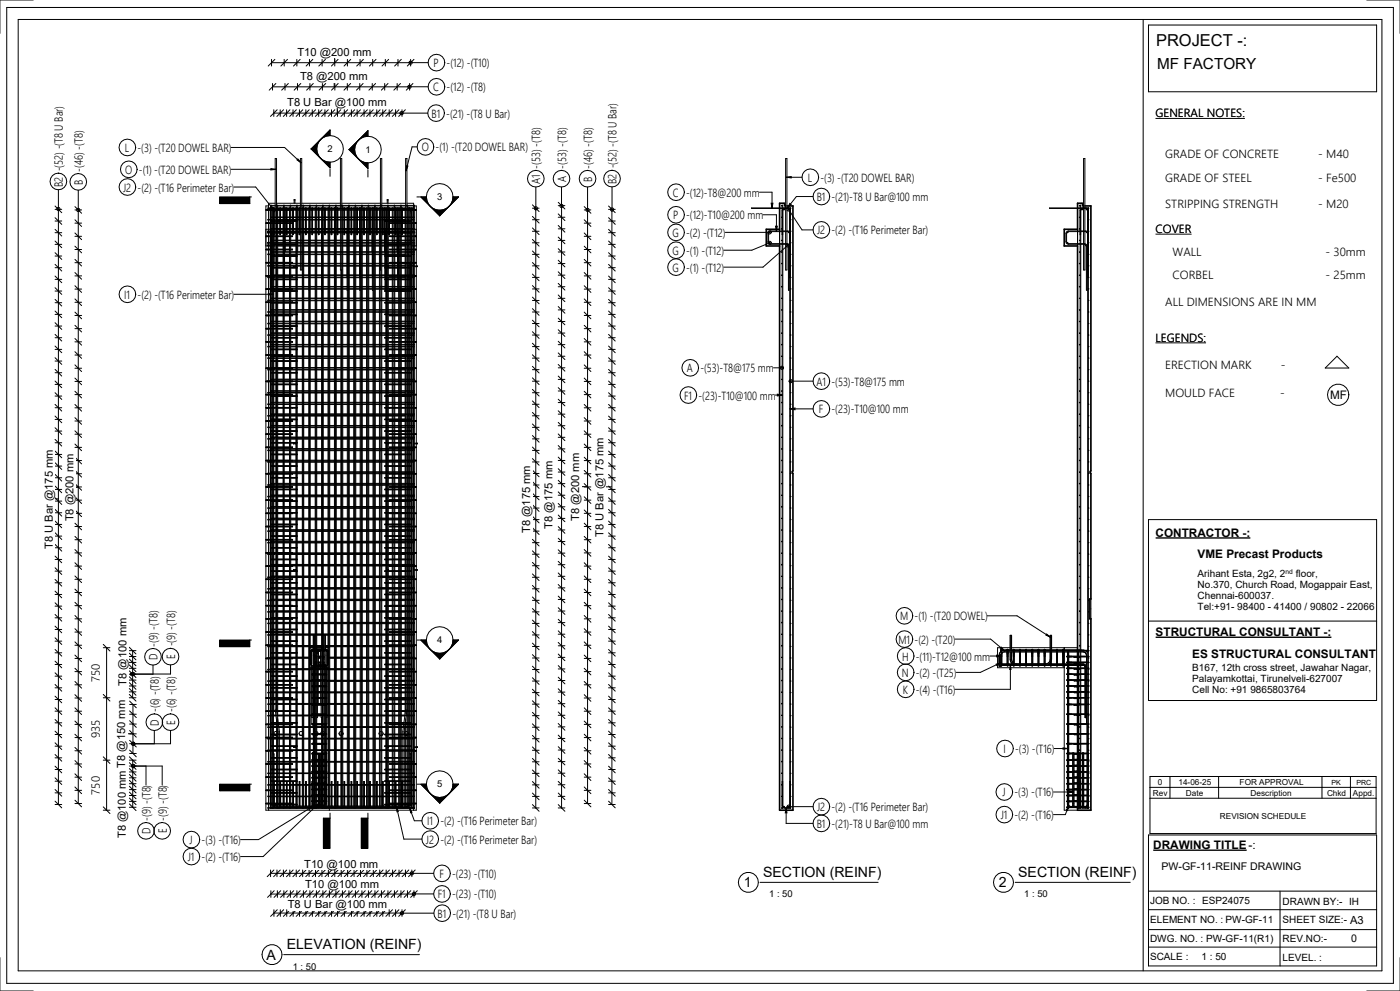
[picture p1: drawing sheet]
<svg xmlns="http://www.w3.org/2000/svg" width="420mm" height="297mm" viewBox="0 0 420 297" stroke-linecap="round" stroke-linejoin="round" font-family="sans-serif">
<defs><g id="words">
<text font-size="4.9" x="346.9" y="13.9">PROJECT -:</text>
<text font-size="4.6" x="347.2" y="20.7">MF FACTORY</text>
<g font-size="4.2">
<text x="229" y="262.8">SECTION (REINF)</text>
<text x="305.5" y="262.8">SECTION (REINF)</text>
<text x="223.2" y="266">1</text>
<text x="299.7" y="266">2</text>
<text x="80" y="287.7">A</text>
<text x="86" y="284.5">ELEVATION (REINF)</text>
</g>
<g font-size="3.5">
<text x="130.1" y="20.1">P -(12) -(T10)</text>
<text x="130" y="27.4">C -(12) -(T8)</text>
<text x="129.5" y="35.3">B1 -(21) -(T8 U Bar)</text>
<text x="346.7" y="35.2">GENERAL NOTES:</text>
<text x="37.5" y="45.6">L</text>
<text x="41.3" y="45.6">-(3) -(T20 DOWEL BAR)</text>
<text x="126.5" y="45.4">O -(1) -(T20 DOWEL BAR)</text>
<text x="349.6" y="47.3">GRADE OF CONCRETE</text>
<text x="395.5" y="47.3">- M40</text>
<text x="37.5" y="52.1">O -(1) -(T20 DOWEL BAR)</text>
<text x="18.9" y="56" transform="rotate(-90 18.9 56)">B2 -(52) -(T8 U Bar)</text>
<text x="24.8" y="55.4" transform="rotate(-90 24.8 55.4)">B -(46) -(T8)</text>
<text x="36.9" y="57.4">J2 -(2) -(T16 Perimeter Bar)</text>
<text x="162.1" y="55.1" transform="rotate(-90 162.1 55.1)">A1 -(53) -(T8)</text>
<text x="169.8" y="54.6" transform="rotate(-90 169.8 54.6)">A -(53) -(T8)</text>
<text x="177.6" y="54.4" transform="rotate(-90 177.6 54.4)">B -(46) -(T8)</text>
<text x="185" y="55.2" transform="rotate(-90 185 55.2)">B2 -(52) -(T8 U Bar)</text>
<text x="201.9" y="59">C -(12)-T8@200 mm</text>
<text x="242.4" y="54.5">L</text>
<text x="246.2" y="54.5">-(3) -(T20 DOWEL BAR)</text>
<text x="349.6" y="54.6">GRADE OF STEEL</text>
<text x="395.5" y="54.6">- Fe500</text>
<text x="202" y="65.7">P -(12)-T10@200 mm</text>
<text x="245.1" y="60.3">B1 -(21)-T8 U Bar@100 mm</text>
<text x="349.6" y="62.3">STRIPPING STRENGTH</text>
<text x="395.5" y="62.3">- M20</text>
<text x="201.8" y="71">G -(2) -(T12)</text>
<text x="245.2" y="70.3">J2 -(2) -(T16 Perimeter Bar)</text>
<text x="346.7" y="69.9">COVER</text>
<text x="201.8" y="76.4">G -(1) -(T12)</text>
<text x="351.8" y="76.8">WALL</text>
<text x="397.8" y="76.8">- 30mm</text>
<text x="201.8" y="81.4">G -(1) -(T12)</text>
<text x="351.8" y="83.5">CORBEL</text>
<text x="397.8" y="83.5">- 25mm</text>
<text x="37.3" y="89.6">I1 -(2) -(T16 Perimeter Bar)</text>
<text x="349.6" y="91.6">ALL DIMENSIONS ARE IN MM</text>
<text x="346.7" y="102.5">LEGENDS:</text>
<text x="206.1" y="111.6">A -(53)-T8@175 mm</text>
<text x="349.6" y="110.8">ERECTION MARK</text>
<text x="384.3" y="110.8">-</text>
<text x="205.3" y="119.8">F1 -(23)-T10@100 mm</text>
<text x="244.9" y="115.6">A1 -(53)-T8@175 mm</text>
<text x="349.6" y="119.1">MOULD FACE</text>
<text x="384.2" y="119.1">-</text>
<text x="399.1" y="119.7">MF</text>
<text x="245.7" y="123.9">F -(23)-T10@100 mm</text>
<text x="346.8" y="160.9">CONTRACTOR -:</text>
<text x="359.3" y="167.3">VME Precast Products</text>
<text x="270.1" y="186">M -(1) -(T20 DOWEL)</text>
<text x="346.8" y="190.7">STRUCTURAL CONSULTANT -:</text>
<text x="47.3" y="197.9" transform="rotate(-90 47.3 197.9)">D -(9) -(T8)</text>
<text x="52.5" y="197.6" transform="rotate(-90 52.5 197.6)">E -(9) -(T8)</text>
<text x="269.6" y="192.9">M1 -(2) -(T20)</text>
<text x="357.7" y="197.1">ES STRUCTURAL CONSULTANT</text>
<text x="270.6" y="202.9">N -(2) -(T25)</text>
<text x="270.7" y="198">H -(11)-T12@100 mm</text>
<text x="30" y="204.5" transform="rotate(-90 30 204.5)">750</text>
<text x="270.9" y="208">K -(4) -(T16)</text>
<text x="30" y="221.4" transform="rotate(-90 30 221.4)">935</text>
<text x="47.7" y="217.5" transform="rotate(-90 47.7 217.5)">D -(6) -(T8)</text>
<text x="52.5" y="217.3" transform="rotate(-90 52.5 217.3)">E -(6) -(T8)</text>
<text x="301.1" y="225.8">I</text>
<text x="304.6" y="225.8">-(3) -(T16)</text>
<text x="30" y="238.2" transform="rotate(-90 30 238.2)">750</text>
<text x="300.8" y="238.8">J</text>
<text x="304.4" y="238.8">-(3) -(T16)</text>
<text x="245.2" y="243.2">J2 -(2) -(T16 Perimeter Bar)</text>
<text x="300.3" y="245.6">J1 -(2) -(T16)</text>
<text x="45.2" y="250.1" transform="rotate(-90 45.2 250.1)">D -(9) -(T8)</text>
<text x="50" y="249.9" transform="rotate(-90 50 249.9)">E -(9) -(T8)</text>
<text x="128.1" y="247.4">I1 -(2) -(T16 Perimeter Bar)</text>
<text x="245.1" y="248.2">B1 -(21)-T8 U Bar@100 mm</text>
<text x="56.9" y="253.1">J</text>
<text x="60.5" y="253.1">-(3) -(T16)</text>
<text x="127.8" y="252.9">J2 -(2) -(T16 Perimeter Bar)</text>
<text x="346" y="254.5">DRAWING TITLE</text>
<text x="374.6" y="254.5">-:</text>
<text x="56.3" y="258.1">J1 -(2) -(T16)</text>
<text x="131.9" y="263.2">F -(23) -(T10)</text>
<text x="131.4" y="269.3">F1 -(23) -(T10)</text>
<text x="131.3" y="275.1">B1 -(21) -(T8 U Bar)</text>
</g>
<g font-size="3.4">
<text x="89.2" y="16.7">T10 @200 mm</text>
<text x="90" y="24.1">T8 @200 mm</text>
<text x="86.2" y="31.7">T8 U Bar @100 mm</text>
<text x="22.1" y="156.3" transform="rotate(-90 22.1 156.3)">T8 @200 mm</text>
<text x="159.1" y="159.8" transform="rotate(-90 159.1 159.8)">T8 @175 mm</text>
<text x="165.8" y="158.5" transform="rotate(-90 165.8 158.5)">T8 @175 mm</text>
<text x="173.8" y="156.2" transform="rotate(-90 173.8 156.2)">T8 @200 mm</text>
<text x="181.1" y="161" transform="rotate(-90 181.1 161)">T8 U Bar @175 mm</text>
<text x="15.9" y="164.6" transform="rotate(-90 15.9 164.6)">T8 U Bar @175 mm</text>
<text x="37.9" y="205.6" transform="rotate(-90 37.9 205.6)">T8 @100 mm</text>
<text x="37.6" y="230.2" transform="rotate(-90 37.6 230.2)">T8 @150 mm</text>
<text x="37.8" y="251.3" transform="rotate(-90 37.8 251.3)">T8 @100 mm</text>
<text x="91.3" y="260.1">T10 @100 mm</text>
<text x="91.6" y="266.2">T10 @100 mm</text>
<text x="86.3" y="272.3">T8 U Bar @100 mm</text>
<text x="405.1" y="276.9">A3</text>
</g>
<g font-size="3.2">
<text x="348.5" y="260.9">PW-GF-11-REINF DRAWING</text>
<text x="405.5" y="282.4">0</text>
</g>
<g font-size="3">
<text x="359.3" y="172.9">Arihant Esta, 2g2, 2</text>
<text x="388.8" y="172.9">floor,</text>
<text x="359.3" y="176.2">No.370, Church Road, Mogappair East,</text>
<text x="359.3" y="179.5">Chennai-600037.</text>
<text x="359.3" y="182.8">Tel:+91- 98400 - 41400 / 90802 - 22066</text>
<text x="357.7" y="201.1">B167, 12th cross street, Jawahar Nagar,</text>
<text x="357.7" y="204.4">Palayamkottai, Tirunelveli-627007</text>
<text x="357.7" y="207.8">Cell No: +91 9865803764</text>
<text x="345.1" y="270.9">JOB NO. :</text>
<text x="360.7" y="271.1">ESP24075</text>
<text x="384.8" y="271.4">DRAWN BY:-</text>
<text x="404.8" y="271.4">IH</text>
<text x="345.1" y="276.8">ELEMENT NO. :</text>
<text x="367.7" y="276.8">PW-GF-11</text>
<text x="384.8" y="276.8">SHEET SIZE:-</text>
<text x="345.1" y="282.4">DWG. NO. :</text>
<text x="345.1" y="287.7">SCALE :</text>
<text x="360.5" y="287.7">1 : 50</text>
<text x="361.9" y="282.4">PW-GF-11(R1)</text>
<text x="384.8" y="282.4">REV.NO:-</text>
<text x="384.8" y="288">LEVEL. :</text>
</g>
<g font-size="2.8">
<text x="98.3" y="45.6">2</text>
<text x="109.7" y="45.8">1</text>
<text x="131.2" y="60">3</text>
<text x="131.2" y="192.8">4</text>
<text x="131.2" y="236">5</text>
<text x="230.8" y="269">1 : 50</text>
<text x="307.3" y="269">1 : 50</text>
<text x="87.9" y="290.7">1 : 50</text>
</g>
<g font-size="2.5">
<text x="345.9" y="238.6">Rev</text>
<text x="347.4" y="235.3">0</text>
<text x="353.6" y="235.3">14-06-25</text>
<text x="355.9" y="238.6">Date</text>
<text x="372" y="235.3">FOR APPROVAL</text>
<text x="375.3" y="238.6">Description</text>
<text x="398.2" y="238.6">Chkd</text>
<text x="406" y="238.6">Appd.</text>
<text x="366" y="245.4">REVISION SCHEDULE</text>
</g>
<g font-size="2.1">
<text x="399.5" y="235.2">PK</text>
<text x="407" y="235.2">PRC</text>
</g>
<text font-size="2" x="385.7" y="172">nd</text>
</g></defs>
<g fill="#000">
<path d="M99 39v1.6l-2 .6-.8 .6zM110.4 39.2v1.6l-2 .6-.8 .6zM96.2 41.8l-1 1.8-.2 1h-1.6zM93.4 44.6h1.6l.6 2 .6 .9zM96.2 47.5l1.8 1 1 .1v1.7zM107.6 42l-1.1 1.8-.1 1h-1.7zM104.7 44.8h1.7l.5 2 .7 .9zM107.6 47.7l.8 .6 2 .5v1.7zM126.3 59h1.6l.6 2 .6 .9zM135.9 59h1.7l-2.8 2.9 .6-.9zM66 59h9v2h-9zM81.7 62.4h.2z"/>
<path d="M85.4 62.4h.2zM89.2 62.4h.1zM92.9 62.4h.2zM96.7 62.4h.1zM100.4 62.4h.2zM104.1 62.4h.2zM107.9 62.4h.1zM111.6 62.4h.2zM115.4 62.4h.1zM119.1 62.4h.1zM122.8 62.4h.2zM131.9 63l1.1-.1 1.8-1-2.9 2.8z"/>
<path d="M129.1 61.9l1.8 1 1 .1v1.7zM230.9 69.5v.3zM230.9 72.7v.2zM234.6 61.6v.1zM234.6 65v.2zM234.6 68.5v.2zM234.6 72v.2zM234.5 75.5h.2zM234.6 78.9v.2zM235.1 62.7l.3 .1-.1 .1zM236.4 73.4v.3zM236.5 62.7l.2-.1v.3z"/>
<path d="M236.7 69.5v.3zM237.2 62.4h.1zM237.2 65.9h.1zM237.2 69.3h.1zM237.2 72.8h.1zM237.2 76.2h.1zM237.2 79.7h.1zM320.2 69.7h.2zM320.2 72.8h.2zM324 61.6v.1zM323.9 65.1h.2zM324 68.5v.2z"/>
<path d="M323.9 72.1h.2zM324 75.5v.1zM324 78.9v.2zM324.5 62.7l.3 .1-.1 .1zM325.6 73.6h.3zM325.9 62.7l.2-.1v.3zM326.1 69.5v.3zM326.6 62.4h.1zM326.6 65.8v.2zM326.6 69.3v.1zM326.6 72.8h.1zM326.6 76.2h.1z"/>
<path d="M326.6 79.7h.1zM234.6 82.4v.2zM234.5 86h.2zM234.5 89.4h.2zM234.5 92.9h.2zM234.5 96.4h.2zM234.6 99.8v.1zM237.2 83.2h.1zM237.2 86.6h.1zM237.2 90.1h.1zM237.2 93.5v.1zM237.2 96.9v.2z"/>
<path d="M324 82.4v.2zM324 85.9v.1zM323.9 89.4h.2zM323.9 92.9h.2zM323.9 96.4h.2zM324 99.8v.1zM326.6 83.2h.1zM326.6 86.6h.1zM326.6 90.1h.1zM326.6 93.5v.1zM326.6 96.9v.2zM234.5 103.3h.2z"/>
<path d="M234.5 106.8h.2zM234.5 110.3h.2zM234.5 113.7h.2zM234.5 117.2h.2zM237.2 100.4v.1zM237.2 103.9h.1zM237.2 107.4h.1zM237.2 110.8h.1zM237.2 114.3h.1zM237.2 117.7h.1zM323.9 103.3h.2zM323.9 106.8h.2z"/>
<path d="M324 110.2v.1zM323.9 113.7h.2zM324 117.1v.2zM326.6 100.4v.1zM326.6 103.9h.1zM326.6 107.4h.1zM326.6 110.8h.1zM326.6 114.2v.2zM326.6 117.7v.1zM234.5 120.7h.2zM234.5 124.2h.2zM234.5 127.6h.2z"/>
<path d="M234.5 131.1h.2zM234.5 134.6h.2zM234.5 138h.2zM237.2 121.1v.2zM237.2 124.6v.1zM237.2 128v.2zM237.2 131.5v.1zM237.2 135h.1zM237.2 138.5h.1zM324 120.6v.2zM323.9 124.2h.2zM324 127.5v.2z"/>
<path d="M324 131v.2zM323.9 134.6h.2zM324 138v.1zM326.6 121.1v.2zM326.6 124.6v.1zM326.6 128v.2zM326.6 131.5v.1zM326.6 134.9v.2zM326.6 138.4v.2zM234.5 141.5h.2zM234.5 145h.2zM234.5 148.5h.2z"/>
<path d="M234.5 151.9h.2zM234.5 155.4h.2zM234.5 158.9h.2zM237.2 141.9h.1zM237.2 145.4h.1zM237.2 148.9h.1zM237.2 152.3h.1zM237.2 155.8h.1zM237.2 159.2v.1zM324 141.4v.2zM324 144.9v.2zM324 148.4v.1z"/>
<path d="M324 151.9v.1zM324 155.3v.2zM324 158.8v.2zM326.6 141.9v.1zM326.6 145.3v.2zM326.6 148.8v.1zM326.6 152.3h.1zM326.6 155.7v.2zM326.6 159.2v.1zM234.5 162.4h.2zM234.5 165.8h.2zM234.5 169.3h.2z"/>
<path d="M234.5 172.8h.2zM234.5 176.2h.2zM234.5 179.7h.2zM237.2 162.6v.2zM237.2 166.1v.1zM237.2 169.5v.2zM237.2 173.1h.1zM237.2 176.4v.2zM324 162.3v.1zM324 165.7v.2zM324 169.2v.2zM324 172.7v.1z"/>
<path d="M324 176.2v.1zM324 179.6v.2zM326.6 162.6v.2zM326.6 166.1v.1zM326.6 169.5v.2zM326.6 173v.1zM326.6 176.4v.2zM66 191.9h9v2h-9zM95.1 199.1v.3zM96.6 199.2v.2zM126.3 191.9h1.6l.6 2 .6 .8zM131.9 195.9l1.1-.2 1.8-1-2.9 2.8z"/>
<path d="M129.1 194.7l1.8 1 1 .2v1.6zM135.9 191.9h1.7l-2.8 2.8 .6-.8zM234.5 183.2h.2zM234.5 186.7h.2zM234.5 190.1h.2zM234.5 193.6h.2zM234.5 197.1h.2zM237.2 180h.1zM237.2 183.4h.1zM237.2 186.9h.1zM237.2 190.3h.1zM237.2 193.7v.2z"/>
<path d="M237.2 197.2v.1zM323.9 183.2h.2zM324 186.6v.1zM324 190.1v.1zM323.9 193.6h.2zM323.9 197.1h.2zM326.6 179.9v.2zM326.6 183.4h.1zM326.6 186.9h.1zM326.6 190.3v.1zM326.6 193.7v.2zM326.6 197.2v.1z"/>
<path d="M234.6 200.5v.1zM234.5 204h.2zM234.5 207.5h.2zM234.5 211h.2zM234.5 214.4h.2zM234.6 217.8v.2zM237.2 200.6v.2zM237.2 204.2h.1zM237.2 207.6h.1zM237.2 211.1h.1zM237.2 214.6h.1zM237.2 218h.1z"/>
<path d="M324 200.5v.1zM323.9 204h.2zM323.9 207.5h.2zM323.9 211h.2zM323.9 214.4h.2zM324 217.8v.2zM326.6 200.6v.2zM326.6 204.2h.1zM326.6 207.6v.1zM326.6 211.1h.1zM326.6 214.6h.1zM326.6 218h.1z"/>
<path d="M66 235.1h9v2h-9zM126.3 235.1h1.6l.6 2 .6 .8zM135.9 235.1h1.7l-2.8 2.8 .6-.8zM234.5 221.4h.2zM234.5 224.9h.2zM234.5 228.3h.2zM234.5 231.8h.2zM234.5 235.3h.2zM234.6 238.7v.1zM237.2 221.5h.1zM237.2 224.9h.1zM237.2 228.4h.1z"/>
<path d="M237.2 231.8h.1zM237.2 235.3h.1zM237.2 238.8h.1zM323.9 221.4h.2zM323.9 224.9h.2zM323.9 228.3h.2zM323.9 231.8h.2zM323.9 235.3h.2zM324 238.7v.1zM326.6 221.5h.1zM326.6 224.9h.1zM326.6 228.4h.1z"/>
<path d="M326.6 231.8h.1zM326.6 235.3h.1zM326.6 238.8h.1zM97 245.3h2v9h-2zM108.4 245.3h2v9h-2zM131.9 239.1l2-.5 .9-.7-2.9 2.9zM129.1 237.9l.8 .7 2 .5v1.7zM234.6 242.1v.2zM235.2 241.7l.2 .3-.3-.1zM236.6 241.7l.2 .3h-.2zM237.2 242.1v.2zM324 242.1v.2z"/>
<path d="M324.6 241.7l.2 .3-.3-.1zM326 241.7l.2 .3-.3-.1zM326.6 242.1v.2z"/>
</g>
<g fill="none" stroke="#000" stroke-width=".3">
<path d="M82.2 32.9v2M82.2 33.9h38.4M83.2 32.9l-2 2M84.1 32.9v2M85.1 32.9l-2 2M86 32.9v2M87 32.9l-2 2M87.9 32.9v2M88.9 32.9l-2 2M89.8 32.9v2M90.8 32.9l-2 2M91.8 32.9v2"/>
<path d="M92.8 32.9l-2 2M93.7 32.9v2M94.7 32.9l-2 2M95.6 32.9v2M96.6 32.9l-2 2M97.5 32.9v2M98.5 32.9l-2 2M99.5 32.9v2M100.5 32.9l-2 2M101.2 32.4v1.5M101.3 32.9v2M102.3 32.9l-2 2"/>
<path d="M103.3 32.9v2M104.3 32.9l-2 2M105.4 32.9v2M106.4 32.9l-2 2M107.2 32.9v2M108.2 32.9l-2 2M109.2 32.9v2M110.2 32.9l-2 2M111 32.9v2M112 32.9l-2 2M113.1 32.9v2M114.1 32.9l-2 2"/>
<path d="M114.9 32.9v2M115.9 32.9l-2 2M116.8 32.9v2M117.8 32.9l-2 2M118.7 32.9v2M119.7 32.9l-2 2M120.6 32.9v2M121.6 32.9l-2 2M75 59v2h-9v-2h9.4M88.3 60h.2M93.4 44.6l5.6 5.7v-1.7M93.4 44.6h1.6"/>
<path d="M95 44.6a4 4 0 0 0 4 4M99 40.6a4 4 0 0 1 4 4 4 4 0 0 1-4 4M99 40.6a4 4 0 0 0-4 4 4 4 0 0 0 4 4M99 40.6a4 4 0 0 0-4 4M99 40.6v-1.6l-5.6 5.6M99 50.6v2.3M104.7 44.8l5.7 5.7M104.7 44.8h1.7M106.4 44.8l.5 2 .7 .9M107.6 47.7l.8 .6 2 .5M107.6 47.7l2.8 2.8M110.4 40.8a4 4 0 0 1 4 4 4 4 0 0 1-4 4"/>
<path d="M110.4 40.8a4 4 0 0 0-4 4 4 4 0 0 0 4 4M110.4 40.8a4 4 0 0 0-4 4M110.4 40.8v-1.6l-5.7 5.6M110.4 48.8v1.7M110.4 50.8v2.3M116.2 60h.2M125.1 59h.8M127.9 59a4 4 0 0 1 4-4 4 4 0 0 1 4 4M127.9 59a4 4 0 0 0 4 4 4 4 0 0 0 4-4M127.9 59a4 4 0 0 0 4 4M127.9 59h-1.6l5.6 5.7M135.9 59a4 4 0 0 1-4 4"/>
<path d="M135.9 59h1.7l-5.7 5.7M235.7 47.5h.4v33.4h-.4zM325.1 47.5h.4v33.4h-.4zM79.8 68.7h1.3M79.8 73.7h1.3M79.8 66.8h8v.2zM79.8 74.7h8v.2zM79.8 78.7h8v.1zM80.6 62.5v.4M80.6 63v2.8M80.6 66v.8M80.6 67v2.3"/>
<path d="M80.6 69.4v.1M80.6 69.8v1M80.6 70.9v1.8M80.6 72.9v.5M80.6 73.7v1M80.6 74.9v1.3M80.6 76.3v2.4M80.6 78.8v.8M80.6 79.8v2.8M81.1 65.8h-.7v.2h.7M81.1 69.3h-.7v.1h.7M81.1 76.2h-.7v.1h.7"/>
<path d="M81.1 79.6h-.7v.2h.7M81.1 62.3v.6M81.1 63v3.8M81.1 67v2.5M81.1 69.8v1M81.1 70.9v1.8M81.1 72.9v.5M81.1 73.7v1M81.1 74.9v3.8M81.1 78.8v3.8M81.2 61.7h43.7v181.2h-45.1v-181.2h.8M81.2 68.7h43.7"/>
<path d="M81.2 62.3h-.8v.2h.7M81.2 61.6h43.1M81.2 63v3.8M81.2 67v2.5M81.2 69.8v1M81.2 70.9v1.8M81.2 72.9v1.8M81.2 74.9v3.8M81.2 78.8v3.8M81.2 65.2h43.1M81.2 65h43.1M81.2 68.5h43.1"/>
<path d="M81.2 72.2h.2M81.2 72h.2M81.2 75.6h43.1M81.2 75.5h43.1M81.2 79.1h43.1M81.2 78.9h43.1M81.2 73.4h-.9v.3h.9M81.4 70.8h-1.6l1.6 .1M81.4 72.4l.1 .8 .1-.8M81.4 76.7h.6M81.4 76.8h.6M81.4 73.3h.6"/>
<path d="M81.4 62.8h.3M81.4 62.8h.6M81.4 62.5h.3M81.4 62.3h1.2M81.4 66h.3M81.4 65.8h.3M81.4 69.3h.3M81.4 61.6l-.2-.1v1.4M81.4 61.7v1.2M81.4 63v2M81.4 65.2v1.6M81.4 67v1.5"/>
<path d="M81.4 68.7v.8h-1.1v.3h1.1v2.9h-1.1v.2h1.1v1.8M81.4 74.9v.6M81.4 75.6v3.1M81.4 78.8v.1M81.4 79.1v3.3M81.4 73.2h.1M81.4 73.7h.3M81.4 73.4h.3M81.6 73.2h.4M81.6 69.3h-.2v.7M81.6 69.3v.7M81.6 69.3v.2h3.6"/>
<path d="M81.6 79.1v1.1l.1-1.1M81.6 75.6v1.1l.1-1.1M81.6 78.7v-1.9l.1 1.9M81.6 73.4l.1 1.3M81.6 69.8l.1 1M81.6 69.8h.4M81.6 73.7h.1M81.6 70.8h3.6M81.6 70.9h3.6M81.6 69.4h.1M81.6 76.3h.1M81.6 76.2h.1"/>
<path d="M81.6 79.8h.1M81.6 79.6h.1M81.6 72.2h3.6M81.6 72h3.6M81.6 69.8v2.9h3.6M81.6 73.7v1M81.6 74.9v.6M81.6 78.8v.1M81.6 69.8h3.6M81.7 72.9l-.1 .3M81.7 65.2v1h-.3h.6M81.7 62.7h-.3h7.8"/>
<path d="M81.7 62.3v.4M81.7 63v2M81.7 67v1.5M81.7 68.7v.8M81.7 70.9v1.1M81.7 72.2v.5M81.7 74.9v.6M81.7 78.8v.1M81.7 62.4h.2zM82 66.3h-.6h.3v.5M82 76.8h7.2M82 76.7h7.2"/>
<path d="M82 73.3h7.2M82 73.2h3.2M82 69.8h3.2M82 66.3h7.2M82 66.2h7.2M82 62.5h.1M82 79.8h.6M82 79.6h.6M82 62.3v.4M82 63v2M82 65.2v1M82 66.3v.5"/>
<path d="M82 67v1.5M82 68.7v.8M82 69.8v1M82 70.9v1.1M82 72.2v.5M82 72.9v.3M82 73.3v1.4M82 74.9v.6M82 75.6v1.1M82 76.8v1.9M82 78.8v.1M82 79.1v1.1"/>
<path d="M82.1 63.2l-.1 .1M82.1 62.7l.1-.4v.4M82.1 69.8v.5h.1v-.5M82.1 63v2M82.1 65.2v1M82.1 66.3v.5M82.1 67v1.5M82.1 68.7v.8M82.2 73.7h.4M82.2 76.3h.4M82.2 76.2h.4M82.2 70.3v.5"/>
<path d="M82.2 70.9v1.1M82.2 72.2v.5M82.2 72.9v.3M82.2 73.3v1.4M82.2 74.9v.6M82.2 75.6v1.1M82.2 76.8v1.8h-.2M82.2 73.4h.4M82.2 62.5h.4M82.2 66h.4M82.2 65.8h.4M82.2 69.4h.4"/>
<path d="M82.2 69.3h.4M82.2 63v2M82.2 65.2v1M82.2 66.3v.5M82.2 67v1.5M82.2 68.7v.8M82.6 60.9h-2v1.4M82.6 61.6v-14.1h.4v14.1M82.6 61.7v1M82.6 65.2v1M82.6 66.3v.5M82.6 67v1.5"/>
<path d="M82.6 68.7v.8M82.6 69.8v1M82.6 70.9v1.1M82.6 72.2v.5M82.6 72.9v.3M82.6 73.3v1.4M82.6 74.9v.6M82.6 75.6v1.1M82.6 76.8v1.9M82.6 78.8v.1M82.6 79.1v1.1M82.8 63l-.6 .6 .4-.5v1.9"/>
<path d="M83 60.9h7.1M83 73.7h.1M83 61.7l.1 .9M83 63v2M83 65.2v1M83 66.3v.5M83 67v1.5M83 68.7v.8M83 69.8v1M83 70.9v1.1M83 72.2v.5M83 72.9v.3"/>
<path d="M83 73.3v1.4M83 74.9v.6M83 75.6v1.1M83 76.8v1.9M83 78.8v.1M83 79.1v1.1M83 62.5h.1M83 62.3h.1M83 66h.1M83 65.8h.1M83 69.4h.1M83 69.3h.1"/>
<path d="M83 76.3h.1M83 76.2h.1M83 79.8h.1M83 79.6h.1M83 73.4h.1M83 62.3v.3M83 73.3v.1M83 73.7v1M83.1 62.6l-.3 .1M83.1 62.6h.1M83.1 61.6h.2M83.1 61.7v1"/>
<path d="M83.1 63v2M83.1 65.2v1M83.1 66.3v.5M83.1 67v1.5M83.1 68.7v.8M83.1 69.8v1M83.1 70.9v1.1M83.1 72.2v.5M83.1 72.9v.3M83.1 73.3v1.4M83.1 74.9v.6M83.1 75.6v1.1"/>
<path d="M83.1 76.8v1.9M83.1 78.8v.1M83.1 79.1v1.1M83.3 61.7v.9h.7l.1-.3 .1 .3h.9v-.9M83.3 73.7h1.6M83.3 62.5h.7M83.3 62.3h1.8M83.3 66h.7M83.3 65.8h.7M83.3 69.4h.7M83.3 69.3h.7M83.3 76.3h1.6"/>
<path d="M83.3 76.2h1.6M83.3 79.8h1.6M83.3 79.6h1.6M83.3 63v2M83.3 65.2v1M83.3 66.3v.5M83.3 67v1.5M83.3 68.7v.8M83.3 69.8v1M83.3 70.9v1.1M83.3 72.2v.5M83.3 72.9v.3"/>
<path d="M83.3 73.3v1.4M83.3 74.9v.6M83.3 75.6v1.1M83.3 76.8v1.9M83.3 78.8v.1M83.3 79.1v1.1M83.3 73.7h1.8M83.3 73.4h1.8M84 63v2M84 65.2v1M84 66.3v.5M84 67v1.5"/>
<path d="M84 68.7v.8M84 69.8v.5h.2v-.5M84.2 62.5h.7M84.2 66h.7M84.2 65.8h.7M84.2 69.4h.7M84.2 69.3h.7M84.2 63v2M84.2 65.2v1M84.2 66.3v.5M84.2 67v1.5M84.2 68.7v.8"/>
<path d="M84.9 62.3v.3M84.9 63v2M84.9 65.2v1M84.9 66.3v.5M84.9 67v1.5M84.9 68.7v.8M84.9 69.8v1M84.9 70.9v1.1M84.9 72.2v.5M84.9 72.9v.3M84.9 73.3v.1M84.9 73.7v1"/>
<path d="M84.9 74.9v.6M84.9 75.6v1.1M84.9 76.8v1.9M84.9 78.8v.1M84.9 79.1v1.1M85.1 61.6h.2M85.1 63v2M85.1 65.2v1M85.1 66.3v.5M85.1 67v1.5M85.1 68.7v.8M85.1 69.8v1"/>
<path d="M85.1 70.9v1.1M85.1 72.2v.5M85.1 72.9v.3M85.1 73.3v1.4M85.1 74.9v.6M85.1 75.6v1.1M85.1 76.8v1.9M85.1 78.8v.1M85.1 79.1v1.1M85.2 72.9h-3.6v.3M85.3 61.7v.9h.6l.1-.3 .1 .3h.9v-.9M85.3 62.5h.1"/>
<path d="M85.3 62.3h1.7M85.3 66h.1M85.3 65.8h.1M85.3 63v2M85.3 65.2v1M85.3 66.3v.5M85.3 67v1.5M85.3 68.7v.5M85.3 73.3v1.4M85.3 74.9v.6M85.3 75.6v1.1M85.3 76.8v1.9"/>
<path d="M85.3 78.8v.1M85.3 79.1v1.1M85.3 73.7h1.7M85.3 73.4h1.7M85.3 69.3h.1M85.3 69.2l.1 .1M85.4 69.3h-.2v3.9l.2-.8M85.4 69.3v.7M85.4 69.3v.2h3.6v-.2M85.4 73.7h.1M85.4 70.8h2.4v.1h-2.4M85.4 69.4h.1"/>
<path d="M85.4 76.3h1.5M85.4 76.2h1.5M85.4 79.8h1.5M85.4 79.6h1.5M85.4 72.2h3.6M85.4 72h3.6M85.4 69.8h3.6v2.9h-3.6zM85.4 72.9h3.6v.3h-3.6zM85.4 73.3v.1M85.4 73.7v1M85.4 74.9v.6M85.4 75.6v1.1"/>
<path d="M85.4 76.8v1.9M85.4 78.8v.1M85.4 79.1v1.1M85.4 69.8h3.6M85.4 62.4h.2zM85.4 74.9v.4h.2v-.4M85.4 63v2M85.4 65.2v1M85.4 66.3v.5M85.4 67v1.5M85.4 68.7v.8M85.4 69.8v1"/>
<path d="M85.4 70.9v1.1M85.4 72.2v.5M85.4 72.9v.3M85.6 62.4v.2M85.6 62.4l-.2 .2M85.6 73.7h1.3M85.6 63v2M85.6 65.2v1M85.6 66.3v.5M85.6 67v1.5M85.6 68.7v.8M85.6 69.8v1"/>
<path d="M85.6 70.9v1.1M85.6 72.2v.5M85.6 72.9v.3M85.6 73.3v.1M85.6 73.7v1M85.6 62.5h.3M85.6 66h.3M85.6 65.8h.3M85.6 69.4h.3M85.6 69.3h.3M85.9 69.8v.5h.2v-.5M85.9 63v2"/>
<path d="M85.9 65.2v1M85.9 66.3v.5M85.9 67v1.5M85.9 68.7v.8M86.1 62.5h.8M86.1 66h.8M86.1 65.8h.8M86.1 69.4h.8M86.1 69.3h.8M86.1 63v2M86.1 65.2v1M86.1 66.3v.5"/>
<path d="M86.1 67v1.5M86.1 68.7v.8M86.9 62.3v.3M86.9 63v2M86.9 65.2v1M86.9 66.3v.5M86.9 67v1.5M86.9 68.7v.8M86.9 69.8v1M86.9 70.9v1.1M86.9 72.2v.5M86.9 72.9v.3"/>
<path d="M86.9 73.3v.1M86.9 73.7v1M86.9 74.9v.6M86.9 75.6v1.1M86.9 76.8v1.9M86.9 78.8v.1M86.9 79.1v1.1M87 61.6h.2M87 63v2M87 65.2v1M87 66.3v.5M87 67v1.5"/>
<path d="M87 68.7v.8M87 69.8v1M87 70.9v1.1M87 72.2v.5M87 72.9v.3M87 73.3v1.4M87 74.9v.6M87 75.6v1.1M87 76.8v1.9M87 78.8v.1M87 79.1v1.1M87.2 61.7v.9h.6l.1-.3 .1 .3h1v-.9"/>
<path d="M87.2 73.7h1.6M87.2 62.5h.6M87.2 62.3h1.8M87.2 66h.6M87.2 65.8h.6M87.2 69.4h.6M87.2 69.3h.6M87.2 76.3h1.6M87.2 76.2h1.6M87.2 79.8h1.6M87.2 79.6h1.6M87.2 63v2"/>
<path d="M87.2 65.2v1M87.2 66.3v.5M87.2 67v1.5M87.2 68.7v.8M87.2 69.8v1M87.2 70.9v1.1M87.2 72.2v.5M87.2 72.9v.3M87.2 73.3v1.4M87.2 74.9v.6M87.2 75.6v1.1M87.2 76.8v1.9"/>
<path d="M87.2 78.8v.1M87.2 79.1v1.1M87.2 73.7h1.8M87.2 73.4h1.8M87.8 62.9h.1M87.8 62.8v2.2M87.8 65.2v1M87.8 66.3v2.2M87.8 68.7v.8M87.8 69.8v.5h.2v-.5M88 62.5h.8M88 66h.8"/>
<path d="M88 65.8h.8M88 69.4h.8M88 69.3h.8M88 62.9h1M88 62.8v2.2M88 65.2v1M88 66.3v2.2M88 68.7v.8M88.1 79.8v.1h.6l-.1-.1M88.1 79.8v.1M88.3 60.9v-1h.2v1M88.8 62.3v.3"/>
<path d="M88.8 62.9v2.1M88.8 65.2v1M88.8 66.3v2.2M88.8 68.7v.8M88.8 69.8v2.2M88.8 72.2v.5M88.8 72.9v.3M88.8 73.3v.1M88.8 73.7v1.8M88.8 75.6v1.1M88.8 76.8v2.1M88.8 79.1v1.1"/>
<path d="M89 72.4l.1 .8 .1-.8M89 69.3v.7M89 69.3h.2v.7M89 73.3v2.2M89 75.6v1.1M89 76.8v2.1M89 79.1v1.1M89 69.3h.1M89 61.6h.2M89 62.8v2.2M89 65.2v1M89 66.3v2.2"/>
<path d="M89 68.7v.6M89.1 73.2h.1M89.2 72.2h3.6M89.2 72h3.6M89.2 62.4h.1zM89.2 62.8l-9.4 .1 8 .1v-.1M89.2 69.8h3.6v2.9h-3.6zM89.2 68.7v.8h3.6v-.2M89.2 62.3h.9M89.2 76.3h.9M89.2 76.2h.9M89.2 79.8h.9"/>
<path d="M89.2 79.6h.9M89.2 61.7v3.3M89.2 65.2v3.3M89.2 75.6v3.3M89.2 79.1v3.3M89.2 62.9h.6v2.1M89.2 73.7h.9M89.2 73.4h.9M89.2 62.4h.1M89.3 62.4v.2M89.3 73.7h.8M89.3 73.7v1.6h-.1"/>
<path d="M89.3 62.9v2.1M89.3 65.2v3.3M89.3 68.7v.8M89.3 69.8v2.2M89.3 72.2v.5M89.3 72.9v.5M89.3 62.5h.5M89.3 66h.5M89.3 65.8h.5M89.3 69.4h.5M89.3 69.3h.5M89.8 62.4v.2h-.6"/>
<path d="M89.8 62.4h.1M89.8 62.4v.7M89.8 65.2v3.3M89.8 68.7v.8M89.8 69.8v.5h.1v-.5M89.9 62.4v.2h1M89.9 62.4v.7M89.9 62.5h.2M89.9 66h.2M89.9 65.8h.2M89.9 69.4h.2M89.9 69.3h.2"/>
<path d="M89.9 65.2v3.3M89.9 68.7v.8M90.1 61.6v-14.1h.4v14.1M90.1 79.1v1.8h.4v-1.8M90.1 61.7v.9M90.1 62.9v2.1M90.1 65.2v3.3M90.1 68.7v.8M90.1 69.8v2.2M90.1 72.2v.5M90.1 72.9v2.6M90.1 75.6v3.3"/>
<path d="M90.5 60.9h11.6M90.5 73.7h.2M90.5 61.7v.9M90.5 62.9v2.1M90.5 65.2v3.3M90.5 68.7v.8M90.5 69.8v2.2M90.5 72.2v.5M90.5 72.9v2.6M90.5 75.6v3.3M90.5 62.5h.2M90.5 62.3h.4"/>
<path d="M90.5 66h.2M90.5 65.8h.2M90.5 69.4h.2M90.5 69.3h.2M90.5 76.3h.2M90.5 76.2h.2M90.5 79.8h.2M90.5 79.6h.2M90.5 73.7h.4M90.5 73.4h.4M90.7 62.3v.3M90.7 62.9v2.1"/>
<path d="M90.7 65.2v3.3M90.7 68.7v.8M90.7 69.8v2.2M90.7 72.2v.5M90.7 72.9v.5M90.7 73.7v1.8M90.7 75.6v3.3M90.7 79.1v3.3M90.9 65.2v3.3M90.9 68.7v.8M90.9 69.8v2.2M90.9 72.2v.5"/>
<path d="M90.9 72.9v2.6M90.9 75.6v3.3M90.9 79.1v3.3M90.9 61.6h.2M90.9 61.7v3.3M90.9 62.9h-1v2.1M91.1 73.7h1.5M91.1 62.5h.6M91.1 62.3h1.8M91.1 66h.6M91.1 65.8h.6M91.1 69.4h.6"/>
<path d="M91.1 69.3h.6M91.1 76.3h1.5M91.1 76.2h1.5M91.1 79.8h1.5M91.1 79.6h1.5M91.1 61.7v3.3M91.1 65.2v3.3M91.1 68.7v.8M91.1 69.8v2.2M91.1 72.2v.5M91.1 72.9v2.6M91.1 75.6v3.3"/>
<path d="M91.1 79.1v3.3M91.1 62.9h.6v2.1M91.1 73.7h1.8M91.1 73.4h1.8M91.7 62.4v.2h-.6M91.7 62.4h.2M91.7 62.4v.7M91.7 69.8v.5h.2v-.5M91.7 65.2v3.3M91.7 68.7v.8M91.9 62.4v.2h1M91.9 62.4v.7"/>
<path d="M91.9 62.5h.7M91.9 66h.7M91.9 65.8h.7M91.9 69.4h.7M91.9 69.3h.7M91.9 65.2v3.3M91.9 68.7v.8M92.6 62.3v.3M92.6 62.9v2.1M92.6 65.2v3.3M92.6 68.7v.8M92.6 69.8v2.2"/>
<path d="M92.6 72.2v.5M92.6 72.9v.5M92.6 73.7v1.8M92.6 75.6v3.3M92.6 79.1v3.3M92.8 73.1v.3v-.5h-3.6v2.6M92.8 72.4v.7M92.8 69.3h.2v3.8h-.2M92.8 69.3v.7M92.8 73.7v1.8M92.8 75.6v3.3M92.8 79.1v3.3"/>
<path d="M92.8 68.7v.6M92.8 62.5h.1M92.8 66h.1M92.8 65.8h.1M92.8 65.2v3.3M92.9 61.6h.2M92.9 61.7v3.3M92.9 73.2v2.3M92.9 75.6v3.3M92.9 79.1v3.3M92.9 62.9h-1v2.1M92.9 62.4h.2z"/>
<path d="M93 72.9h3.6v.5v-.3M93 72.2h3.6M93 72h3.6M93 69.8h3.6v2.9h-3.6M93.1 73.7h1.5M93.1 62.5h.5M93.1 62.3h1.7M93.1 66h.5M93.1 65.8h.5M93.1 69.4h.5M93.1 69.3h.5M93.1 76.3h1.5"/>
<path d="M93.1 76.2h1.5M93.1 79.8h1.5M93.1 79.6h1.5M93.1 61.7v3.3M93.1 65.2v3.3M93.1 68.7v.8M93.1 69.8v2.2M93.1 72.2v.5M93.1 72.9v2.6M93.1 75.6v3.3M93.1 79.1v3.3M93.1 62.9h.5v2.1"/>
<path d="M93.1 73.7h1.7M93.1 73.4h1.7M93.6 62.4v.2h-.5M93.6 62.4h.2M93.6 62.4v.7M93.6 65.2v3.3M93.6 68.7v.8M93.6 69.8v.5h.2v-.5M93.8 62.4v.2h1M93.8 62.4v.7M93.8 65.2v3.3M93.8 68.7v.8"/>
<path d="M93.8 62.5h.8M93.8 66h.8M93.8 65.8h.8M93.8 69.4h.8M93.8 69.3h.8M94.6 62.3v.3M94.6 62.9v2.1M94.6 65.2v3.3M94.6 68.7v.8M94.6 69.8v2.2M94.6 72.2v.5M94.6 72.9v.5"/>
<path d="M94.6 73.7v1.8M94.6 75.6v3.3M94.6 79.1v3.3M94.8 73.7h.1M94.8 62.5h.1M94.8 66h.1M94.8 65.8h.1M94.8 69.4h.1M94.8 69.3h.1M94.8 76.3h.1M94.8 76.2h.1M94.8 79.8h.1"/>
<path d="M94.8 79.6h.1M94.8 62.3v.3M94.8 62.9v2.1M94.8 65.2v3.3M94.8 68.7v.8M94.8 69.8v2.2M94.8 72.2v.5M94.8 72.9v.5M94.8 73.7v1.8M94.8 75.6v3.3M94.8 79.1v3.3M94.8 61.6h.2"/>
<path d="M94.8 61.7v3.3M94.8 72.9v2.6M94.8 62.9h-1v2.1M95 62.3h1.8l-.1 .3M95 73.7h1.5M95 62.5h.5M95 66h.5M95 65.8h.5M95 69.4h.5M95 69.3h.5M95 76.3h1.5M95 76.2h1.5"/>
<path d="M95 79.8h1.5M95 79.6h1.5M95 61.7v3.3M95 65.2v3.3M95 68.7v.8M95 69.8v2.2M95 72.2v.5M95 72.9v2.6M95 75.6v3.3M95 79.1v3.3M95 62.9h.5v2.1M95 73.7h1.8"/>
<path d="M95.5 62.4v.2h-.5M95.5 62.4h.2M95.5 62.4v.7M95.5 65.2v3.3M95.5 68.7v.8M95.5 69.8v.5h.2v-.5M95.7 62.4v.2h1.1M95.7 62.4v.7M95.7 62.5h.8M95.7 66h.8M95.7 65.8h.8M95.7 69.4h.8"/>
<path d="M95.7 69.3h.8M95.7 65.2v3.3M95.7 68.7v.8M96.5 62.3v.3M96.5 62.9v2.1M96.5 65.2v3.3M96.5 68.7v.8M96.5 69.8v2.2M96.5 72.2v.5M96.5 72.9v.5M96.5 73.7v1.8M96.5 75.6v3.3"/>
<path d="M96.5 79.1v3.3M96.6 72.4v.7M96.6 73.1h.2M96.6 69.3v.7M96.6 69.3h.2M96.6 69.3v.2h-3.6M96.6 73.7v1.8M96.6 75.6v3.3M96.6 79.1v3.3M96.7 62.4h.1zM96.7 62.9v2.1M96.7 65.2v3.3"/>
<path d="M96.7 68.7v.5M96.7 62.3v.1M96.8 73.1v.3h-1.8M96.8 72.4v.7M96.8 69.3v.7M96.8 69.3v.2M96.8 75.3h.1M96.8 69.8h3.5v2.9h-3.5zM96.8 76.3h.1M96.8 76.2h.1M96.8 79.8h.1M96.8 79.6h.1"/>
<path d="M96.8 72.2h3.5M96.8 72h3.5M96.8 75.6v3.3M96.8 79.1v3.3M96.8 61.6h.2M96.8 61.7v3.3M96.8 65.2v3.3M96.8 68.7v.8M96.8 62.9h-1.1v2.1M97 73.7h1.4M97 62.5h.4M97 62.3h1.7"/>
<path d="M97 66h.4M97 65.8h.4M97 69.4h.4M97 69.3h.4M97 76.3h1.4M97 76.2h1.4M97 79.8h1.4M97 79.6h1.4M97 61.7v3.3M97 65.2v3.3M97 68.7v.8M97 69.8v2.2"/>
<path d="M97 72.2v.5M97 72.9v2.6M97 75.6v3.3M97 79.1v3.3M97 62.9h.4v2.1M97 73.7h1.7M97 73.4h1.7M97.4 62.4v.2h-.4M97.4 62.4h.2M97.4 62.4v.7M97.4 69.8v.5h.2v-.5M97.4 65.2v3.3"/>
<path d="M97.4 68.7v.8M97.6 62.4v.2h1.1M97.6 62.4v.7M97.6 62.5h.8M97.6 66h.8M97.6 65.8h.8M97.6 69.4h.8M97.6 69.3h.8M97.6 65.2v3.3M97.6 68.7v.8M98.4 62.3v.3M98.4 62.9v2.1"/>
<path d="M98.4 65.2v3.3M98.4 68.7v.8M98.4 69.8v2.2M98.4 72.2v.5M98.4 72.9v.5M98.4 73.7v1.8M98.4 75.6v3.3M98.4 79.1v3.3M98.6 73.7h.1M98.6 62.5h.1M98.6 66h.1M98.6 65.8h.1"/>
<path d="M98.6 69.4h.1M98.6 69.3h.1M98.6 76.3h.1M98.6 76.2h.1M98.6 79.8h.1M98.6 79.6h.1M98.6 62.3v.3M98.6 62.9v2.1M98.6 65.2v3.3M98.6 68.7v.8M98.6 69.8v2.2M98.6 72.2v.5"/>
<path d="M98.6 72.9v.5M98.6 73.7v1.8M98.6 75.6v3.3M98.6 79.1v3.3M98.7 61.6h.2M98.7 61.7v3.3M98.7 65.2v3.3M98.7 68.7v.8M98.7 69.8v2.2M98.7 72.2v.5M98.7 72.9v2.6M98.7 75.6v3.3"/>
<path d="M98.7 79.1v3.3M98.7 62.9h-1.1v2.1M98.9 73.7h1.4M98.9 62.5h.5M98.9 62.3h1.8M98.9 66h.5M98.9 65.8h.5M98.9 69.4h.5M98.9 69.3h.5M98.9 76.3h1.4M98.9 76.2h1.4M98.9 79.8h1.4"/>
<path d="M98.9 79.6h1.4M98.9 61.7v3.3M98.9 65.2v3.3M98.9 68.7v.8M98.9 69.8v2.2M98.9 72.2v.5M98.9 72.9v2.6M98.9 75.6v3.3M98.9 79.1v3.3M98.9 62.9h.5v2.1M98.9 73.7h1.8M98.9 73.4h1.8"/>
<path d="M99.4 62.4v.2h-.5M99.4 62.4h.1M99.4 62.4v.7M99.4 65.2v3.3M99.4 68.7v.8M99.4 69.8v.5h.1v-.5M99.5 62.4v.2h1.2M99.5 62.4v.7M99.5 62.5h.9M99.5 66h.9M99.5 65.8h.9M99.5 69.4h.8"/>
<path d="M99.5 69.3h.9M99.5 65.2v3.3M99.5 68.7v.8M100.3 73.1v.3v-.5h-3.5v2.6M100.3 72.4v.7M100.3 73.1h.2M100.3 69.3v.7M100.3 69.3h.2M100.3 69.3v.2h-3.5M100.3 73.7v1.8M100.3 75.6v3.3M100.3 79.1v3.3"/>
<path d="M100.4 62.3v.3l.2-.2M100.4 62.9v2.1M100.4 65.2v3.3M100.4 62.4h.2zM100.4 68.7v.6M100.5 73.1v.3l.1-.5h3.5v.5v-.3M100.5 72.4v.7M100.5 69.3v.7M100.5 69.3v.2M100.5 69.8h3.6v2.9h-3.6zM100.5 73.7l.1 1.8M100.5 75.6v3.3"/>
<path d="M100.5 79.1v3.3M100.5 72.2h3.6M100.5 72h3.6M100.5 69.5h3.6M100.6 62.3v.3v-.2M100.6 62.9v2.1M100.6 65.2v3.3M100.6 68.7v.8M100.6 76.3h.1M100.6 76.2h.1M100.6 79.8h.1M100.6 79.6h.1"/>
<path d="M100.6 73.7h.1M100.6 62.5h.1M100.6 66h.1M100.6 65.8h.1M100.6 69.4h.1M100.6 69.3h.1M100.7 61.6h.2M100.7 61.7v3.3M100.7 65.2v3.3M100.7 68.7v.8M100.7 69.8v2.2M100.7 72.2v.5"/>
<path d="M100.7 72.9v2.6M100.7 75.6v3.3M100.7 79.1v3.3M100.7 62.9h-1.2v2.1M100.9 73.7h1.2M100.9 62.5h.3M100.9 62.3h1.2M100.9 66h.3M100.9 65.8h.3M100.9 69.4h.3M100.9 69.3h.3M100.9 76.3h1.2"/>
<path d="M100.9 76.2h1.2M100.9 79.8h1.2M100.9 79.6h1.2M100.9 61.7v3.3M100.9 65.2v3.3M100.9 68.7v.8M100.9 69.8v2.2M100.9 72.2v.5M100.9 72.9v2.6M100.9 75.6v3.3M100.9 79.1v3.3M100.9 62.9h.3v2.1"/>
<path d="M100.9 73.4h1.2M101.2 62.4v.2h-.3M101.2 62.4h.1M101.2 62.4v.7M101.2 65.2v3.3M101.2 68.7v.8M101.2 69.8v.5h.1v-.5M101.3 62.4v.2h1.3M101.3 62.4v.7M101.3 62.5h.8M101.3 66h.8M101.3 65.8h.8"/>
<path d="M101.3 69.4h.8M101.3 69.3h.8M101.3 65.2v3.3M101.3 68.7v.8M102.1 61.6v-14.1h.4v14.1M102.1 79.1v1.8h.4v-1.8M102.1 61.7v.9M102.1 62.9v2.1M102.1 65.2v3.3M102.1 68.7v.8M102.1 69.8v2.2M102.1 72.2v.5"/>
<path d="M102.1 72.9v2.6M102.1 75.6v3.3M102.5 60.9h11.6M102.5 73.7h.1M102.5 61.7v.9M102.5 62.9v2.1M102.5 65.2v3.3M102.5 68.7v.8M102.5 69.8v2.2M102.5 72.2v.5M102.5 72.9v2.6M102.5 75.6v3.3"/>
<path d="M102.5 62.5h.1M102.5 62.3h.1M102.5 66h.1M102.5 65.8h.1M102.5 69.4h.1M102.5 69.3h.1M102.5 76.3h.1M102.5 76.2h.1M102.5 79.8h.1M102.5 79.6h.1M102.5 73.4h.1M102.6 61.6h.2"/>
<path d="M102.6 61.7v3.3M102.6 65.2v3.3M102.6 68.7v.8M102.6 69.8v2.2M102.6 72.2v.5M102.6 72.9v2.6M102.6 75.6v3.3M102.6 79.1v3.3M102.6 62.9h-1.3v2.1M102.8 73.7h1.3M102.8 62.5h.4M102.8 62.3h1.8"/>
<path d="M102.8 66h.4M102.8 65.8h.4M102.8 69.4h.4M102.8 69.3h.4M102.8 76.3h1.3M102.8 76.2h1.3M102.8 79.8h1.3M102.8 79.6h1.3M102.8 61.7v3.3M102.8 65.2v3.3M102.8 68.7v.8M102.8 69.8v2.2"/>
<path d="M102.8 72.2v.5M102.8 72.9v2.6M102.8 75.6v3.3M102.8 79.1v3.3M102.8 62.9h.4v2.1M102.8 73.7h1.8M102.8 73.4h1.8M103.2 62.4v.2h-.4M103.2 62.4h.2M103.2 62.4v.7M103.2 65.2v3.3M103.2 68.7v.8"/>
<path d="M103.2 69.8v.5h.2v-.5M103.4 62.4v.2h1.2M103.4 62.4v.7M103.4 62.5h.7M103.4 66h.7M103.4 65.8h.7M103.4 69.4h.7M103.4 69.3h.7M103.4 65.2v3.3M103.4 68.7v.8M104.1 62.4h.2zM104.1 62.9v2.1"/>
<path d="M104.1 65.2v3.3M104.1 68.7v.8M104.1 72.4v.7M104.1 73.1h.2M104.1 69.3v.7M104.1 69.3h.2M104.1 69.3v.2M104.1 73.7v1.8M104.1 75.6v3.3M104.1 79.1v3.3M104.3 62.4v.2M104.3 62.4l-.2 .2"/>
<path d="M104.3 62.9v2.1M104.3 65.2v3.3M104.3 68.7v.6M104.3 72.4v.7M104.3 69.3v.7M104.3 69.3v.2h3.6v-.2M104.3 72.2h3.6M104.3 72h3.6M104.3 73.7v1.8M104.3 75.6v3.3M104.3 79.1v3.3M104.4 73.7h.2"/>
<path d="M104.4 62.5h.2M104.4 66h.2M104.4 65.8h.2M104.4 69.4h.2M104.4 69.3h.2M104.4 76.3h.2M104.4 76.2h.2M104.4 79.8h.2M104.4 79.6h.2M104.4 62.3v.3M104.4 62.9v2.1M104.4 65.2v3.3"/>
<path d="M104.4 68.7v.8M104.4 69.8v2.2M104.4 72.2v.5M104.4 72.9v.5M104.4 73.7v1.8M104.4 75.6v3.3M104.4 79.1v3.3M104.6 61.6h.2M104.6 61.7v3.3M104.6 65.2v3.3M104.6 68.7v.8M104.6 69.8v2.2"/>
<path d="M104.6 72.2v.5M104.6 72.9v2.6M104.6 75.6v3.3M104.6 79.1v3.3M104.6 62.9h-1.2v2.1M104.8 73.7h1.3M104.8 62.5h.6M104.8 62.3h1.7M104.8 66h.6M104.8 65.8h.6M104.8 69.4h.6M104.8 69.3h.6"/>
<path d="M104.8 76.3h1.3M104.8 76.2h1.3M104.8 79.8h1.3M104.8 79.6h1.3M104.8 61.7v3.3M104.8 65.2v3.3M104.8 68.7v.8M104.8 69.8v2.2M104.8 72.2v.5M104.8 72.9v2.6M104.8 75.6v3.3M104.8 79.1v3.3"/>
<path d="M104.8 62.9h.6v2.1M104.8 73.7h1.7M104.8 73.4h1.7M105.4 62.4v.2h-.6M105.4 62.4h.1M105.4 62.4v.7M105.4 65.2v3.3M105.4 68.7v.8M105.4 69.8v.5h.1v-.5M105.5 62.4v.2h1M105.5 62.4v.7M105.5 62.5h.6"/>
<path d="M105.5 66h.6M105.5 65.8h.6M105.5 69.4h.6M105.5 69.3h.6M105.5 65.2v3.3M105.5 68.7v.8M106.1 62.3v.3M106.1 62.9v2.1M106.1 65.2v3.3M106.1 68.7v.8M106.1 69.8v2.2M106.1 72.2v.5"/>
<path d="M106.1 72.9v.5M106.1 73.7v1.8M106.1 75.6v3.3M106.1 79.1v3.3M106.3 73.7h.2M106.3 62.5h.2M106.3 66h.2M106.3 65.8h.2M106.3 69.4h.2M106.3 69.3h.2M106.3 76.3h.2M106.3 76.2h.2"/>
<path d="M106.3 79.8h.2M106.3 79.6h.2M106.3 62.3v.3M106.3 62.9v2.1M106.3 65.2v3.3M106.3 68.7v.8M106.3 69.8v2.2M106.3 72.2v.5M106.3 72.9v.5M106.3 73.7v1.8M106.3 75.6v3.3M106.3 79.1v3.3"/>
<path d="M106.5 61.6h.2M106.5 61.7v3.3M106.5 65.2v3.3M106.5 68.7v.8M106.5 69.8v2.2M106.5 72.2v.5M106.5 72.9v2.6M106.5 75.6v3.3M106.5 79.1v3.3M106.5 62.9h-1v2.1M106.7 73.7h1.2M106.7 62.5h.4"/>
<path d="M106.7 62.3h1.8M106.7 66h.4M106.7 65.8h.4M106.7 69.4h.4M106.7 69.3h.4M106.7 76.3h1.2M106.7 76.2h1.2M106.7 79.8h1.2M106.7 79.6h1.2M106.7 61.7v3.3M106.7 65.2v3.3M106.7 68.7v.8"/>
<path d="M106.7 69.8v2.2M106.7 72.2v.5M106.7 72.9v2.6M106.7 75.6v3.3M106.7 79.1v3.3M106.7 62.9h.4v2.1M106.7 73.7h1.8M106.7 73.4h1.8M107.1 62.4v.2h-.4M107.1 62.4h.1M107.1 62.4v.7M107.1 69.8v.5h.1v-.5"/>
<path d="M107.1 65.2v3.3M107.1 68.7v.8M107.2 62.4v.2h1.3M107.2 62.4v.7M107.2 62.5h.7M107.2 66h.7M107.2 65.8h.7M107.2 69.4h.7M107.2 69.3h.7M107.2 65.2v3.3M107.2 68.7v.8M107.9 62.4h.1z"/>
<path d="M107.9 73.7v1.6M107.9 62.9v2.1M107.9 65.2v3.3M107.9 68.7v.8M107.9 69.8v2.2M107.9 72.2v.5M107.9 72.9v.5M107.9 72.9h-3.6v.5v-.3M107.9 73.1v.3M107.9 72.7h-3.6v-2.9h3.6v3.3M107.9 73.1h.2M107.9 69.3v.7"/>
<path d="M107.9 69.3h.2M107.9 73.7v1.8M107.9 75.6v3.3M107.9 79.1v3.3M108 62.4v.2M108 62.4l-.1 .2M108 62.9v2.1M108 65.2v3.3M108 68.7v.5M108 62.5h.1M108 66h.1M108 65.8h.1"/>
<path d="M108.1 62.3v.3M108.1 62.9v2.1M108.1 65.2v3.3M108.1 68.7v.6M108.1 72.4v.7M108.1 69.3v.7M108.1 69.3v.2h3.6v-.2M108.1 72.2h3.6M108.1 72h3.6M108.1 73.7v1.8M108.1 75.6v3.3M108.1 79.1v3.3"/>
<path d="M108.3 73.7h.2M108.3 62.5h.2M108.3 66h.2M108.3 65.8h.2M108.3 69.4h.2M108.3 69.3h.2M108.3 76.3h.2M108.3 76.2h.2M108.3 79.8h.2M108.3 79.6h.2M108.3 62.3v.3M108.3 62.9v2.1"/>
<path d="M108.3 65.2v3.3M108.3 68.7v.8M108.3 69.8v2.2M108.3 72.2v.5M108.3 72.9v.5M108.3 73.7v1.8M108.3 75.6v3.3M108.3 79.1v3.3M108.5 61.6h.2M108.5 61.7v3.3M108.5 65.2v3.3M108.5 68.7v.8"/>
<path d="M108.5 69.8v2.2M108.5 72.2v.5M108.5 72.9v2.6M108.5 75.6v3.3M108.5 79.1v3.3M108.5 62.9h-1.3v2.1M108.7 73.7h1.3M108.7 66h.5M108.7 65.8h.5M108.7 69.4h.5M108.7 69.3h.5M108.7 76.3h1.3"/>
<path d="M108.7 76.2h1.3M108.7 79.8h1.3M108.7 79.6h1.3M108.7 61.7v3.3M108.7 65.2v3.3M108.7 68.7v.8M108.7 69.8v2.2M108.7 72.2v.5M108.7 72.9v2.6M108.7 75.6v3.3M108.7 79.1v3.3M108.7 62.9h.5v2.1"/>
<path d="M108.7 73.7h1.7M108.7 73.4h1.7M108.7 62.5h.5M108.7 62.3h1.7M109.2 62.4v.2h-.5M109.2 62.4h.1M109.2 62.4v.7M109.2 65.2v3.3M109.2 68.7v.8M109.2 69.8v.5h.1v-.5M109.3 62.4v.2h1.1M109.3 62.4v.7"/>
<path d="M109.3 62.5h.7M109.3 66h.7M109.3 65.8h.7M109.3 69.4h.7M109.3 69.3h.7M109.3 65.2v3.3M109.3 68.7v.8M110 62.3v.3M110 62.9v2.1M110 65.2v3.3M110 68.7v.8M110 69.8v2.2"/>
<path d="M110 72.2v.5M110 72.9v.5M110 73.7v1.8M110 75.6v3.3M110 79.1v3.3M110.2 73.7h.2M110.2 62.5h.2M110.2 66h.2M110.2 65.8h.2M110.2 69.4h.2M110.2 69.3h.2M110.2 76.3h.2"/>
<path d="M110.2 76.2h.2M110.2 79.8h.2M110.2 79.6h.2M110.2 62.3v.3M110.2 62.9v2.1M110.2 65.2v3.3M110.2 68.7v.8M110.2 69.8v2.2M110.2 72.2v.5M110.2 72.9v.5M110.2 73.7v1.8M110.2 75.6v3.3"/>
<path d="M110.2 79.1v3.3M110.4 61.6h.2M110.4 61.7v3.3M110.4 65.2v3.3M110.4 68.7v.8M110.4 69.8v2.2M110.4 72.2v.5M110.4 72.9v2.6M110.4 75.6v3.3M110.4 79.1v3.3M110.4 62.9h-1.1v2.1M110.6 73.7h1"/>
<path d="M110.6 62.5h.3M110.6 62.3h1.8M110.6 66h.3M110.6 65.8h.3M110.6 69.4h.3M110.6 69.3h.3M110.6 76.3h1.1M110.6 76.2h1.1M110.6 79.8h1.1M110.6 79.6h1.1M110.6 61.7v3.3M110.6 65.2v3.3"/>
<path d="M110.6 68.7v.8M110.6 69.8v2.2M110.6 72.2v.5M110.6 72.9v2.6M110.6 75.6v3.3M110.6 79.1v3.3M110.6 62.9h.3v2.1M110.6 73.7h1.8M110.6 73.4h1.8M110.9 62.4v.2h-.3M110.9 62.4h.2M110.9 62.4v.7"/>
<path d="M110.9 65.2v3.3M110.9 68.7v.8M110.9 69.8v.5h.2v-.5M111.1 62.4v.2h1.3M111.1 62.4v.7M111.1 62.5h.5M111.1 66h.5M111.1 65.8h.5M111.1 69.4h.5M111.1 69.3h.5M111.1 65.2v3.3M111.1 68.7v.8"/>
<path d="M111.6 62.4h.2zM111.6 73.7l.1 1.6M111.6 62.9v2.1M111.6 65.2v3.3M111.6 68.7v.8M111.6 69.8v2.2M111.6 72.2v.5M111.6 72.9v.5M111.7 72.9h-3.6v.5v-.3M111.7 73.1v.3M111.7 72.7h-3.6v-2.9h3.6v3.3M111.7 73.1h.2"/>
<path d="M111.7 69.3v.7M111.7 69.3h.2M111.7 73.7v1.8M111.7 75.6v3.3M111.7 79.1v3.3M111.8 62.4v.2M111.8 62.4l-.2 .2M111.8 62.9v2.1M111.8 65.2v3.3M111.8 68.7v.6M111.8 62.5h.1M111.8 66h.1"/>
<path d="M111.8 65.8h.1M111.8 69.3h.1M111.9 62.3v.3M111.9 62.9v2.1M111.9 65.2v3.3M111.9 68.7v.6M111.9 73.1v.3v-.5h3.6v.5M111.9 72.4v.7M111.9 69.3v.7M111.9 69.3v.2h3.6M111.9 69.8h3.6v2.9h-3.6zM111.9 72.2h3.6"/>
<path d="M111.9 72h3.6M111.9 73.7v1.8M111.9 75.6v3.3M111.9 79.1v3.3M112.1 73.7h.3M112.1 62.5h.3M112.1 66h.3M112.1 65.8h.3M112.1 69.4h.3M112.1 69.3h.3M112.1 76.3h.3M112.1 76.2h.3"/>
<path d="M112.1 79.8h.3M112.1 79.6h.3M112.1 62.3v.3M112.1 62.9v2.1M112.1 65.2v3.3M112.1 68.7v.8M112.1 69.8v2.2M112.1 72.2v.5M112.1 72.9v.5M112.1 73.7v1.8M112.1 75.6v3.3M112.1 79.1v3.3"/>
<path d="M112.4 61.6h.2M112.4 61.7v3.3M112.4 65.2v3.3M112.4 68.7v.8M112.4 69.8v2.2M112.4 72.2v.5M112.4 72.9v2.6M112.4 75.6v3.3M112.4 79.1v3.3M112.4 62.9h-1.3v2.1M112.6 73.7h1.2M112.6 62.5h.4"/>
<path d="M112.6 62.3h1.5M112.6 66h.4M112.6 65.8h.4M112.6 69.4h.4M112.6 69.3h.4M112.6 76.3h1.2M112.6 76.2h1.2M112.6 79.8h1.2M112.6 79.6h1.2M112.6 61.7v3.3M112.6 65.2v3.3M112.6 68.7v.8"/>
<path d="M112.6 69.8v2.2M112.6 72.2v.5M112.6 72.9v2.6M112.6 75.6v3.3M112.6 79.1v3.3M112.6 62.9h.4v2.1M112.6 73.7h1.5M112.6 73.4h1.5M113 62.4v.2h-.4M113 62.4h.1M113 62.4v.7M113 65.2v3.3"/>
<path d="M113 68.7v.8M113 69.8v.5h.1v-.5M113.1 62.4v.2h1.3M113.1 62.4v.7M113.1 62.5h.7M113.1 66h.7M113.1 65.8h.7M113.1 69.4h.7M113.1 69.3h.7M113.1 65.2v3.3M113.1 68.7v.8M113.8 62.3v.3"/>
<path d="M113.8 62.9v2.1M113.8 65.2v3.3M113.8 68.7v.8M113.8 69.8v2.2M113.8 72.2v.5M113.8 72.9v.5M113.8 73.7v1.8M113.8 75.6v3.3M113.8 79.1v3.3M114 73.7h.1M114 62.5h.1M114 66h.1"/>
<path d="M114 65.8h.1M114 69.4h.1M114 69.3h.1M114 76.3h.1M114 76.2h.1M114 79.8h.1M114 79.6h.1M114 62.3v.3M114 62.9v2.1M114 65.2v3.3M114 68.7v.8M114 69.8v2.2"/>
<path d="M114 72.2v.5M114 72.9v.5M114 73.7v1.8M114 75.6v3.3M114 79.1v3.3M114.1 61.6v-14.1h.4l.1 14.1M114.1 79.1v1.8h.3M114.1 61.7v.9M114.1 62.9v2.1M114.1 65.2v3.3M114.1 68.7v.8M114.1 69.8v2.2"/>
<path d="M114.1 72.2v.5M114.1 72.9v2.6M114.1 75.6v3.3M114.4 61.7v3.3M114.4 65.2v3.3M114.4 68.7v.8M114.4 69.8v2.2M114.4 72.2v.5M114.4 72.9v2.6M114.4 75.6v3.3M114.4 79.1v3.3M114.4 62.9h-1.3v2.1"/>
<path d="M114.5 60.9h7.2M114.6 73.7h.8M114.6 61.7v3.3M114.6 65.2v3.3M114.6 68.7v.8M114.6 69.8v2.2M114.6 72.2v.5M114.6 72.9v2.6M114.6 75.6v3.3M114.6 79.1v3.3M114.6 62.5h.2M114.6 62.3h1.7"/>
<path d="M114.6 66h.2M114.6 65.8h.2M114.6 69.4h.2M114.6 69.3h.2M114.6 76.3h.9M114.6 76.2h.9M114.6 79.8h.9M114.6 79.6h.9M114.6 61.5l-.2 .1M114.6 62.9h.2v2.1M114.6 73.7h1.7M114.6 73.4h1.7"/>
<path d="M114.8 62.4v.2h-.2M114.8 62.4h.1M114.8 62.4v.7M114.8 65.2v3.3M114.8 68.7v.8M114.8 69.8v.5h.1v-.5M114.9 62.4v.7M114.9 62.5h.5M114.9 66h.5M114.9 65.8h.5M114.9 69.4h.5M114.9 69.3h.5"/>
<path d="M114.9 65.2v3.3M114.9 68.7v.8M115.4 62.4h.1zM115.4 73.7v1.6h.1M115.4 62.9v2.1M115.4 65.2v3.3M115.4 68.7v.8M115.4 69.8v2.2M115.4 72.2v.5M115.4 72.9v.5M115.5 76.8h7.2M115.5 76.7h7.2"/>
<path d="M115.5 73.3h7.2M115.5 73.2h.1M115.5 66.3h7.2M115.5 66.2h7.2M115.5 62.4v.2M115.5 62.4l-.1 .2M115.5 62.9v2.1M115.5 65.2v3.3M115.5 68.7v.8M115.5 62.5h.3M115.5 66h.3M115.5 65.8h.3"/>
<path d="M115.5 69.3h.3M115.5 72.4l.1 .8 .1-.8M115.5 69.3v.7M115.5 69.3h.2M115.5 69.3v.2M115.5 73.7v1.8M115.5 75.6v3.3M115.5 79.1v3.3M115.7 73.2h3.6v-.3h-3.6v.3M115.7 69.3v.7M115.7 69.3v.2M115.7 73.7h.1"/>
<path d="M115.7 69.4h.1M115.7 76.3h.1M115.7 76.2h.1M115.7 79.8h.1M115.7 79.6h.1M115.7 72.2h3.6M115.7 72h3.6M115.7 69.8h3.6v2.9h-3.6zM115.7 73.3v.1M115.7 73.7v1.8M115.7 75.6v1.1M115.7 76.8v2.1"/>
<path d="M115.7 79.1v1.1M115.7 69.8h3.6M115.8 62.3v.3M115.8 62.9v2.1M115.8 65.2v1M115.8 66.3v2.2M115.8 68.7v.8M116 73.7h.3M116 62.3v.3M116 62.9v2.1M116 65.2v1M116 66.3v2.2"/>
<path d="M116 68.7v.8M116 69.8v2.2M116 72.2v.5M116 72.9v.3M116 73.3v.1M116 73.7v1.8M116 75.6v1.1M116 76.8v2.1M116 79.1v1.1M116 62.5h.3M116 66h.3M116 65.8h.3"/>
<path d="M116 69.4h.3M116 69.3h.3M116 76.3h.3M116 76.2h.3M116 79.8h.3M116 79.6h.3M116 79.9h.3M116.1 79.8v.1M116.2 60.9v-1h.2v1M116.3 61.7v.9h-1.4v-.2M116.3 61.6h.2M116.3 62.8v2.2"/>
<path d="M116.3 65.2v1M116.3 66.3v2.2M116.3 68.7v.8M116.3 69.8v2.2M116.3 72.2v.5M116.3 72.9v.3M116.3 73.3v2.2M116.3 75.6v1.1M116.3 76.8v2.1M116.3 79.1v1.1M116.3 62.9h-1.4v2.1M116.5 61.7v.9l.3-.3 .1 .3h1.4v-.9"/>
<path d="M116.5 73.7h1.2M116.5 62.5h.2M116.5 62.3h1.8M116.5 66h.2M116.5 65.8h.2M116.5 69.4h.2M116.5 69.3h.2M116.5 76.3h1.2M116.5 76.2h1.2M116.5 79.8h1.2M116.5 79.6h1.2M116.5 62.8v2.2"/>
<path d="M116.5 65.2v1M116.5 66.3v2.2M116.5 68.7v.8M116.5 69.8v2.2M116.5 72.2v.5M116.5 72.9v.3M116.5 73.3v2.2M116.5 75.6v1.1M116.5 76.8v2.1M116.5 79.1v1.1M116.5 62.9h.2M116.5 73.7h1.8"/>
<path d="M116.5 73.4h1.8M116.6 79.8l-.1 .1M116.7 69.8v.5h.2v-.5M116.7 62.8v2.2M116.7 65.2v1M116.7 66.3v2.2M116.7 68.7v.8M116.9 62.8v2.2M116.9 65.2v1M116.9 66.3v2.2M116.9 68.7v.8M116.9 62.5h.8"/>
<path d="M116.9 66h.8M116.9 65.8h.8M116.9 69.4h.8M116.9 69.3h.8M116.9 62.9h.1M116.9 63h7.9M116.9 66.8h7.9M116.9 67h7.9M117.7 62.3v.3M117.7 63v2M117.7 65.2v1M117.7 66.3v.5"/>
<path d="M117.7 67v1.5M117.7 68.7v.8M117.7 69.8v1M117.7 70.9v1.1M117.7 72.2v.5M117.7 72.9v.3M117.7 73.3v.1M117.7 73.7v1M117.7 74.9v.6M117.7 75.6v1.1M117.7 76.8v1.9M117.7 78.8v.1"/>
<path d="M117.7 79.1v1.1M117.9 73.7h.4M117.9 62.5h.4M117.9 66h.4M117.9 65.8h.4M117.9 69.4h.4M117.9 69.3h.4M117.9 76.3h.4M117.9 76.2h.4M117.9 79.8h.4M117.9 79.6h.4M117.9 62.3v.3"/>
<path d="M117.9 63v2M117.9 65.2v1M117.9 66.3v.5M117.9 67v1.5M117.9 68.7v.8M117.9 69.8v1M117.9 70.9v1.1M117.9 72.2v.5M117.9 72.9v.3M117.9 73.3v.1M117.9 73.7v1M117.9 74.9v.6"/>
<path d="M117.9 75.6v1.1M117.9 76.8v1.9M117.9 78.8v.1M117.9 79.1v1.1M118.3 61.6h.2M118.3 63v2M118.3 65.2v1M118.3 66.3v.5M118.3 67v1.5M118.3 68.7v.8M118.3 69.8v1M118.3 70.9v1.1"/>
<path d="M118.3 72.2v.5M118.3 72.9v.3M118.3 73.3v1.4M118.3 74.9v.6M118.3 75.6v1.1M118.3 76.8v1.9M118.3 78.8v.1M118.3 79.1v1.1M118.5 61.7v.9l.2-.3 .1 .3h1.4v-.9M118.5 73.7h.6M118.5 62.5h.1M118.5 62.3h1.7"/>
<path d="M118.5 66h.1M118.5 65.8h.1M118.5 69.4h.1M118.5 69.3h.1M118.5 76.3h.8M118.5 76.2h.8M118.5 79.8h.8M118.5 79.6h.8M118.5 63v2M118.5 65.2v1M118.5 66.3v.5M118.5 67v1.5"/>
<path d="M118.5 68.7v.8M118.5 69.8v1M118.5 70.9v1.1M118.5 72.2v.5M118.5 72.9v.3M118.5 73.3v1.4M118.5 74.9v.6M118.5 75.6v1.1M118.5 76.8v1.9M118.5 78.8v.1M118.5 79.1v1.1M118.5 73.7h1.7"/>
<path d="M118.5 73.4h1.7M118.6 63v2M118.6 65.2v1M118.6 66.3v.5M118.6 67v1.5M118.6 68.7v.8M118.6 69.8v.5h.2v-.5M118.8 62.5h.3M118.8 66h.3M118.8 65.8h.3M118.8 69.4h.3M118.8 69.3h.3"/>
<path d="M118.8 63v2M118.8 65.2v1M118.8 66.3v.5M118.8 67v1.5M118.8 68.7v.8M119.1 62.4h.1zM119.1 74.9v.4h.1v-.4M119.1 63v2M119.1 65.2v1M119.1 66.3v.5M119.1 67v1.5M119.1 68.7v.8"/>
<path d="M119.1 69.8v1M119.1 70.9v1.1M119.1 72.2v.5M119.1 72.9v.3M119.1 73.3v.1M119.1 73.7v1M119.2 62.4v.2M119.2 62.4l-.1 .2M119.2 73.7h.1M119.2 63v2M119.2 65.2v1M119.2 66.3v.5"/>
<path d="M119.2 67v1.5M119.2 68.7v.8M119.2 69.8v1M119.2 70.9v1.1M119.2 72.2v.5M119.2 72.9v.3M119.2 73.3v.1M119.2 73.7v1M119.2 62.5h.4M119.2 66h.4M119.2 65.8h.4M119.2 69.4h.1"/>
<path d="M119.2 69.3h.4M119.3 72.4l.1 .8 .1-.8M119.3 69.3v.7M119.3 69.3h.2M119.3 69.3v.2h-3.6M119.3 70.8h-2.4v.1h2.4M119.3 73.3v.1M119.3 73.7v1M119.3 74.9v.6M119.3 75.6v1.1M119.3 76.8v1.9M119.3 78.8v.1"/>
<path d="M119.3 79.1v1.1M119.5 69.3v.7M119.5 69.3v.2h3.6M119.5 73.7h.1M119.5 70.8h3.6M119.5 70.9h3.6M119.5 69.4h.1M119.5 76.3h.1M119.5 76.2h.1M119.5 79.8h.1M119.5 79.6h.1M119.5 72.2h3.6"/>
<path d="M119.5 72h3.6M119.5 73.3v.1M119.5 73.7v1M119.5 74.9v.6M119.5 75.6v1.1M119.5 76.8v1.9M119.5 78.8v.1M119.5 79.1v1.1M119.5 69.8h3.6M119.6 62.3v.3M119.6 63v2M119.6 65.2v1"/>
<path d="M119.6 66.3v.5M119.6 67v1.5M119.6 68.7v.8M119.6 69.8v1M119.6 70.9v1.1M119.6 72.2v.5M119.6 72.9v.3M119.6 73.3v.1M119.6 73.7v1M119.6 74.9v.6M119.6 75.6v1.1M119.6 76.8v1.9"/>
<path d="M119.6 78.8v.1M119.6 79.1v1.1M119.8 73.7h.4M119.8 62.5h.4M119.8 66h.4M119.8 65.8h.4M119.8 69.4h.4M119.8 69.3h.4M119.8 76.3h.4M119.8 76.2h.4M119.8 79.8h.4M119.8 79.6h.4"/>
<path d="M119.8 62.3v.3M119.8 63v2M119.8 65.2v1M119.8 66.3v.5M119.8 67v1.5M119.8 68.7v.8M119.8 69.8v1M119.8 70.9v1.1M119.8 72.2v.5M119.8 72.9v.3M119.8 73.3v.1M119.8 73.7v1"/>
<path d="M119.8 74.9v.6M119.8 75.6v1.1M119.8 76.8v1.9M119.8 78.8v.1M119.8 79.1v1.1M120.2 61.6h.2M120.2 63v2M120.2 65.2v1M120.2 66.3v.5M120.2 67v1.5M120.2 68.7v.8M120.2 69.8v1"/>
<path d="M120.2 70.9v1.1M120.2 72.2v.5M120.2 72.9v.3M120.2 73.3v1.4M120.2 74.9v.6M120.2 75.6v1.1M120.2 76.8v1.9M120.2 78.8v.1M120.2 79.1v1.1M120.4 61.7v.9l.2-.3 .1 .3h1.5l-.1-.9M120.4 73.7h1.2M120.4 62.5h.1"/>
<path d="M120.4 62.3h1.3M120.4 66h.1M120.4 65.8h.1M120.4 69.4h.1M120.4 69.3h.1M120.4 76.3h1.2M120.4 76.2h1.2M120.4 79.8h1.2M120.4 79.6h1.2M120.4 63v2M120.4 65.2v1M120.4 66.3v.5"/>
<path d="M120.4 67v1.5M120.4 68.7v.8M120.4 69.8v1M120.4 70.9v1.1M120.4 72.2v.5M120.4 72.9v.3M120.4 73.3v1.4M120.4 74.9v.6M120.4 75.6v1.1M120.4 76.8v1.9M120.4 78.8v.1M120.4 79.1v1.1"/>
<path d="M120.4 73.7h1.3M120.4 73.4h1.3M120.5 63v2M120.5 65.2v1M120.5 66.3v.5M120.5 67v1.5M120.5 68.7v.8M120.5 69.8v.5h.2v-.5M120.7 62.5h.9M120.7 66h.9M120.7 65.8h.9M120.7 69.4h.9"/>
<path d="M120.7 69.3h.9M120.7 63v2M120.7 65.2v1M120.7 66.3v.5M120.7 67v1.5M120.7 68.7v.8M121.6 62.3v.3M121.6 63v2M121.6 65.2v1M121.6 66.3v.5M121.6 67v1.5M121.6 68.7v.8"/>
<path d="M121.6 69.8v1M121.6 70.9v1.1M121.6 72.2v.5M121.6 72.9v.3M121.6 73.3v.1M121.6 73.7v1M121.6 74.9v.6M121.6 75.6v1.1M121.6 76.8v1.9M121.6 78.8v.1M121.6 79.1v1.1M121.7 61.6v-14.1h.4v14.1"/>
<path d="M121.7 61.7v.9M121.7 63v2M121.7 65.2v1M121.7 66.3v.5M121.7 67v1.5M121.7 68.7v.8M121.7 69.8v1M121.7 70.9v1.1M121.7 72.2v.5M121.7 72.9v.3M121.7 73.3v1.4M121.7 74.9v.6"/>
<path d="M121.7 75.6v1.1M121.7 76.8v1.9M121.7 78.8v.1M121.7 79.1v1.1M122.1 60.9h2v.7M122.1 73.7h.1M122.1 63v2M122.1 65.2v1M122.1 66.3v.5M122.1 67v1.5M122.1 68.7v.8M122.1 69.8v1"/>
<path d="M122.1 70.9v1.1M122.1 72.2v.5M122.1 72.9v.3M122.1 73.3v1.4M122.1 74.9v.6M122.1 75.6v1.1M122.1 76.8v1.9M122.1 78.8v.1M122.1 79.1v1.1M122.1 62.5h.1M122.1 62.3h.1M122.1 66h.1"/>
<path d="M122.1 65.8h.1M122.1 69.4h.1M122.1 69.3h.1M122.1 76.3h.1M122.1 76.2h.1M122.1 79.8h.1M122.1 79.6h.1M122.1 73.4h.1M122.2 61.5l.2 .1M122.4 62.7h.1M122.4 73.7h.3M122.4 62.5h.3"/>
<path d="M122.4 62.3h1.7M122.4 66h.3M122.4 65.8h.3M122.4 69.4h.3M122.4 69.3h.3M122.4 76.3h.3M122.4 76.2h.3M122.4 79.8h.3M122.4 79.6h.3M122.4 61.7v1M122.4 63v2M122.4 65.2v1"/>
<path d="M122.4 66.3v.5M122.4 67v1.5M122.4 68.7v.8M122.4 69.8v1M122.4 70.9v1.1M122.4 72.2v.5M122.4 72.9v.3M122.4 73.3v1.4M122.4 74.9v.6M122.4 75.6v1.1M122.4 76.8v1.9M122.4 78.8v.1"/>
<path d="M122.4 79.1v1.1M122.4 73.4h.3M122.4 63l.3 .2M122.7 62.3v.4M122.7 63v2M122.7 65.2v1M122.7 66.3v.5M122.7 67v1.5M122.7 68.7v.8M122.7 69.8v1M122.7 70.9v1.1M122.7 72.2v.5"/>
<path d="M122.7 72.9v.3M122.7 73.3v1.4M122.7 74.9v.6M122.7 75.6v1.1M122.7 76.8v1.9M122.7 78.8v.1M122.7 79.1v1.1M122.7 76.8h.7M122.7 76.7h.7M122.7 73.3h.7M122.7 73.2h.4M122.7 69.8h.4"/>
<path d="M122.7 66.3h.7M122.7 66.2h.7M122.7 62.8h.7M122.7 69.8h-3.2v2.9h3.6M122.8 62.4h.2zM123 79.1v1.1l.1-1.1M123 62.8h.4M123 62.7h.4M123 63.1a2.2 2.2 0 0 1 .3 1.9M123 62.5h.5M123 79.8h.1M123 79.6h.1"/>
<path d="M123 62.3v.4M123 63v2M123 65.2v1M123 66.3v.5M123 67v1.5M123 68.7v.8M123 69.8v1M123 70.9v1.1M123 72.2v.5M123 72.9v.3M123 73.3v1.4M123 74.9v.6"/>
<path d="M123 75.6v1.1M123 76.8v1.9M123 78.8v.1M123 78.6h.3M123.1 72.9h-3.6v.3h3.2M123.1 78.6v.1M123.1 78.8v.1M123.3 73.2h.1M123.3 79.1l.1 1.1M123.3 69.8h.1M123.3 70l-.1-.8v4l.1-.8M123.3 70.8h1.5"/>
<path d="M123.3 70.9h1.5M123.3 79.8h.2M123.3 79.6h.2M123.3 72.2h1M123.3 72h1M123.3 78.8v.1M123.3 73.7h.2M123.3 66h.2M123.3 65.8h.2M123.3 69.4h.2M123.3 69.3h.2M123.3 76.3h.2"/>
<path d="M123.3 76.2h.2M123.3 75.6l.1 1.1M123.3 65.2l.1 1M123.3 67v1.5M123.3 68.7v.8h1.1v.3h-1.1M123.3 69.8v2.9h1.1v.2h-1.1v.3M123.3 74.9v.6M123.3 73.7h.8M123.3 73.4h.8M123.4 76.7v.1M123.4 73.2v.1M123.4 69.8l.1 1"/>
<path d="M123.4 66.2v.1M123.4 62.7v.1M123.4 62.7h-7.9v.1l9.3 .1M123.4 76.8l-.1 1.9M123.4 73.3l-.1 1.4M123.4 66.3l-.1 .5M123.5 62.3v.6M123.5 63v2M123.5 65.2v1.6M123.5 67v1.5M123.5 68.7v.8M123.5 70.9v1.1"/>
<path d="M123.5 72.2v.5M123.5 72.9v.5M123.5 73.7v1M123.5 74.9v.6M123.5 75.6v3.1M123.5 78.8v.1M123.5 79.1v3.3M123.7 73.7h.4M123.7 62.5h.4M123.7 66h.4M123.7 65.8h.4M123.7 69.4h.4"/>
<path d="M123.7 69.3h.4M123.7 76.3h.4M123.7 76.2h.4M123.7 79.8h.4M123.7 79.6h.4M123.7 62.3v.6M123.7 63v2M123.7 65.2v1.6M123.7 67v1.5M123.7 68.7v.8M123.7 69.8v1M123.7 70.9v1.1"/>
<path d="M123.7 72.2v.5M123.7 72.9v.5M123.7 73.7v1M123.7 74.9v.6M123.7 75.6v3.1M123.7 78.8v.1M123.7 79.1v3.3M124.1 61.7v1.2M124.1 63v2M124.1 65.2v1.6M124.1 67v1.5M124.1 68.7v.8"/>
<path d="M124.1 69.8v1M124.1 70.9v1.1M124.1 72.2v.5M124.1 72.9v1.8M124.1 74.9v.6M124.1 75.6v3.1M124.1 78.8v.1M124.1 79.1v3.3M124.1 61.5h.2v1.4M124.3 73.7h.6M124.3 79.7h.9v.2h-.9M124.3 63v3.8"/>
<path d="M124.3 67v2.5M124.3 69.8v1M124.3 70.9v1.8M124.3 72.9v1.8M124.3 74.9v3.8M124.3 78.8v3.8M124.3 73.4v.3M124.4 62.9h.4M124.4 63h.4M124.4 66.8h.4M124.4 67h.4M124.4 70.8h.4"/>
<path d="M124.4 70.9h.4M124.4 74.7h.4M124.4 74.9h.4M124.4 78.7h.4M124.4 78.8h.4M124.8 62.9v.1M124.8 66.8v.2M124.8 70.8v.1M124.8 74.7v.2M124.8 78.7v.1M124.8 74.7h-7.9v.2h7.9M124.8 78.7h-7.9v.1h7.9"/>
<path d="M125.1 79.7v.2M131.9 63v1.7M230.9 69.5v.3zM230.9 72.7v.2zM233.9 68.7v.5M233.9 69.4v3.6M233.9 73.2v.5M234.5 65.1h.2zM234.5 68.6h.2zM234.5 72.1h.2zM234.5 75.5h.2zM234.6 61.6v.1z"/>
<path d="M234.6 78.9v.2zM234.7 70.3h.1M234.7 61.5h.2v180.8h-.2zM235.1 62.7l.3 .1-.1 .1zM235.5 62.5l-.5 .2-.2 .4M235.5 62.3l-.6 .3-.2 .5M236.4 73.4v.3zM236.4 62.5l.4 .2 .2 .4v7.2h.2M236.4 62.3l.5 .3 .3 .5M236.5 62.7l.2-.1v.3zM236.7 69.5v.3zM237 70l-.2-.4-.4-.2h-5.2l-.4 .2-.2 .4v2.4l.3 .6h5.1l.4 .1 .3 .5 .1 13.4h-.2v-13.3l-.6-.5-5.2-.1-.4-.7v-2.4l.3-.5 .5-.3 5.4 .1 .3 .2 .3 .5"/>
<path d="M237 62.3h.2v180h-.2zM237 62.8l-.4-.3h-11.1v-.2h11.1l.5 .3 .1 20.6h-.2M237 75.3h.1M237.2 62.4h.1zM237.2 65.9h.1zM237.2 69.3h.1zM237.2 72.8h.1zM237.2 76.2h.1zM237.2 79.7h.1zM320.2 69.7h.2zM320.3 72.7v.2zM323.3 68.7v.5"/>
<path d="M323.3 69.4v3.6M323.3 73.2v.5M323.9 65.1h.2zM323.9 72.1h.2zM324 61.6v.1zM324 68.5v.2zM324 75.5v.1zM324 78.9v.2zM324.1 70.3h.1M324.1 61.5h.2v180.8h-.2zM324.5 62.7l.3 .1-.1 .1zM324.9 62.5l-.5 .2-.2 .4"/>
<path d="M324.9 62.3l-.6 .3-.2 .5M325.8 73.4v.3zM325.8 62.5l.4 .2 .2 .4M325.8 62.3l.5 .3 .3 .5M325.9 62.7l.2-.1v.3zM326.1 69.5v.3zM326.4 70l-.2-.4-.4-.2h-5.2l-.4 .2-.2 .4v2.4l.3 .6h5.1l.4 .1 .3 .5 .1 13.4h-.2v-13.3l-.6-.5-5.2-.1-.4-.7v-2.4l.3-.5 .5-.3 5.4 .1 .4 .3 .2 .4M326.4 62.8l-.4-.3h-11.1v-.2h11.1l.5 .5M326.4 75.3h.1M326.4 70.3h.2M326.6 62.4h.1zM326.6 72.8h.1z"/>
<path d="M326.6 76.2h.1zM326.6 79.7h.1zM326.6 65.8v.2zM326.6 69.3v.1zM79.8 82.7l8-.1v.2zM79.8 94.5h8v.2zM79.8 98.5l8-.1v.2zM80.4 86.5v.1M80.6 82.8v.3M80.6 83.2v3.3M80.6 86.7v3.3M80.6 90.2v.3"/>
<path d="M80.6 90.7v2.8M80.6 93.6v.9M80.6 94.7v2.2M80.6 97.1v1.3M80.6 98.6v1.8M81.1 83.1h-.7v.1h.7M81.1 90h-.7v.2h.7M81.1 93.5h-.7v.1h.7M81.1 96.9h-.7v.2h.7M81.1 82.8v3.8M81.1 86.7v3.8M81.1 90.7v3.8"/>
<path d="M81.1 94.7v3.7M81.1 98.6v3.8M81.2 82.8v3.8M81.2 86.7v3.8M81.2 90.7v3.8M81.2 94.7v3.7M81.2 98.6v3.8M81.2 82.6h43.1M81.2 82.4h43.1M81.2 86h43.1M81.2 85.9h43.1M81.2 89.5h43.1"/>
<path d="M81.2 89.4h43.1M81.2 93h43.1M81.2 92.8h43.1M81.2 96.5h43.1M81.2 96.3h43.1M81.2 99.9h43.1M81.2 99.8h43.1M81.4 83.7h.6M81.4 83.8h.6M81.4 80.2h.6M81.4 80.3h.6M81.4 90.2h.3"/>
<path d="M81.4 90h.3M81.4 93.6h.3M81.4 93.5h.3M81.4 97.1h.3M81.4 96.9h.3M81.4 82.6h.1M81.4 82.8v3.1M81.4 86v.6M81.4 86.7v2.7M81.4 89.5v1M81.4 90.7v2.1M81.4 93v1.5"/>
<path d="M81.4 94.7v1.6M81.4 96.5v1.9M81.4 98.6v1.2M81.4 99.9v2.5M81.6 82.8v.9l.1-.9M81.6 85.9v-2.1l.1 2.1M81.6 82.4v-2.1l.1 2.1M81.6 83.2h.1M81.6 83.1h.1M81.6 82.6h.1M81.6 86v.6M81.6 86.7v.3h-.2"/>
<path d="M81.7 99.9v1.3h-.3h.6M81.7 96.5v1.2h-.3h.6M81.7 93v1.2h-.3h.6M81.7 86.7v.5h-.3h.6M81.7 82.6h.1M81.7 86v.6M81.7 89.5v1M81.7 94.7v1.6M81.7 98.6v1.2M82 97.8h-.6h.3v.6M82 94.3h-.6l.3 .2M82 90.8h-.6h.3v2"/>
<path d="M82 87.3h-.6h.3v2.1M82 97.8h7.2M82 97.7h7.2M82 94.3h7.2M82 94.2h7.2M82 90.8h7.2M82 87.3h7.2M82 87.2h7.2M82 83.8h7.2M82 83.7h7.2M82 80.3h7.2M82 80.2h7.2"/>
<path d="M82 83.2h.6M82 83.1h.6M82 90.2h.6M82 90h.6M82 93.6h.6M82 93.5h.6M82 97.1h.6M82 96.9h.6M82 80.3v2.1M82 82.6h.1M82 82.8v.9M82 83.8v2.1"/>
<path d="M82 86v.6M82 86.7v.5M82 87.3v2.1M82 89.5v1M82 90.8v2M82 93v1.2M82 94.3v.2M82 94.7v1.6M82 96.5v1.2M82 97.8v.6M82 98.6v1.2M82 99.9v1.3"/>
<path d="M82.6 80.3v2.1M82.6 82.6h.1M82.6 82.8v.9M82.6 83.8v2.1M82.6 86v.6M82.6 86.7v.5M82.6 87.3v2.1M82.6 89.5v1M82.6 90.8v2M82.6 93v1.2M82.6 94.3v.2M82.6 94.7v1.6"/>
<path d="M82.6 96.5v1.2M82.6 97.8v.6M82.6 98.6v1.2M82.6 99.9v1.3M83 80.3v2.1M83 82.6h.1M83 82.8v.9M83 83.8v2.1M83 86v.6M83 86.7v.5M83 87.3v2.1M83 89.5v1"/>
<path d="M83 90.8v2M83 93v1.2M83 94.3v.2M83 94.7v1.6M83 96.5v1.2M83 97.8v.6M83 98.6v1.2M83 99.9v1.3M83 83.2h.1M83 83.1h.1M83 90.2h.1M83 90h.1"/>
<path d="M83 93.6h.1M83 93.5h.1M83 97.1h.1M83 96.9h.1M83.1 80.3v2.1M83.1 82.6h.1M83.1 82.8v.9M83.1 83.8v2.1M83.1 86v.6M83.1 86.7v.5M83.1 87.3v2.1M83.1 89.5v1"/>
<path d="M83.1 90.8v2M83.1 93v1.2M83.1 94.3v.2M83.1 94.7v1.6M83.1 96.5v1.2M83.1 97.8v.6M83.1 98.6v1.2M83.1 99.9v1.3M83.3 83.2h1.6M83.3 83.1h1.6M83.3 90.2h1.6M83.3 90h1.6"/>
<path d="M83.3 93.6h1.6M83.3 93.5h1.6M83.3 97.1h1.6M83.3 96.9h1.6M83.3 80.3v2.1M83.3 82.6h.1M83.3 82.8v.9M83.3 83.8v2.1M83.3 86v.6M83.3 86.7v.5M83.3 87.3v2.1M83.3 89.5v1"/>
<path d="M83.3 90.8v2M83.3 93v1.2M83.3 94.3v.2M83.3 94.7v1.6M83.3 96.5v1.2M83.3 97.8v.6M83.3 98.6v1.2M83.3 99.9v1.3M84.9 80.3v2.1M84.9 82.6h.1M84.9 82.8v.9M84.9 83.8v2.1"/>
<path d="M84.9 86v.6M84.9 86.7v.5M84.9 87.3v2.1M84.9 89.5v1M84.9 90.8v2M84.9 93v1.2M84.9 94.3v.2M84.9 94.7v1.6M84.9 96.5v1.2M84.9 97.8v.6M84.9 98.6v1.2M84.9 99.9v1.3"/>
<path d="M85.1 80.3v2.1M85.1 82.6h.1M85.1 82.8v.9M85.1 83.8v2.1M85.1 86v.6M85.1 86.7v.5M85.1 87.3v2.1M85.1 89.5v1M85.1 90.8v2M85.1 93v1.2M85.1 94.3v.2M85.1 94.7v1.6"/>
<path d="M85.1 96.5v1.2M85.1 97.8v.6M85.1 98.6v1.2M85.1 99.9v1.3M85.3 90.2h1.6M85.3 90h1.6M85.3 93.6h1.6M85.3 93.5h1.6M85.3 97.1h1.6M85.3 96.9h1.6M85.3 80.3v2.1M85.3 82.6h.1"/>
<path d="M85.3 82.8v.9M85.3 83.8v2.1M85.3 86v.6M85.3 86.7v.5M85.3 87.3v2.1M85.3 89.5v1M85.3 90.8v2M85.3 93v1.2M85.3 94.3v.2M85.3 94.7v1.6M85.3 96.5v1.2M85.3 97.8v.6"/>
<path d="M85.3 98.6v1.2M85.3 99.9v1.3M85.4 83.2h1.5M85.4 83.1h1.5M85.4 86.7l-.1 .3M85.4 80.3v2.1M85.4 82.6h.1M85.4 82.8v.9M85.4 83.8v2.1M85.4 86v.6M86.9 80.3v2.1M86.9 82.6h.1"/>
<path d="M86.9 82.8v.9M86.9 83.8v2.1M86.9 86v.6M86.9 86.7v.5M86.9 87.3v2.1M86.9 89.5v1M86.9 90.8v2M86.9 93v1.2M86.9 94.3v.2M86.9 94.7v1.6M86.9 96.5v1.2M86.9 97.8v.6"/>
<path d="M86.9 98.6v1.2M86.9 99.9v1.3M87 80.3v2.1M87 82.6h.1M87 82.8v.9M87 83.8v2.1M87 86v.6M87 86.7v.5M87 87.3v2.1M87 89.5v1M87 90.8v2M87 93v1.2"/>
<path d="M87 94.3v.2M87 94.7v1.6M87 96.5v1.2M87 97.8v.6M87 98.6v1.2M87 99.9v1.3M87.2 83.2h1.6M87.2 83.1h1.6M87.2 90.2h1.6M87.2 90h1.6M87.2 93.6h1.6M87.2 93.5h1.6"/>
<path d="M87.2 97.1h1.6M87.2 96.9h1.6M87.2 80.3v2.1M87.2 82.6h.1M87.2 82.8v.9M87.2 83.8v2.1M87.2 86v.6M87.2 86.7v.5M87.2 87.3v2.1M87.2 89.5v1M87.2 90.8v2M87.2 93v1.2"/>
<path d="M87.2 94.3v.2M87.2 94.7v1.6M87.2 96.5v1.2M87.2 97.8v.6M87.2 98.6v1.2M87.2 99.9v1.3M87.8 86.6v.1M88.8 86.5l-9 .2h9M88.8 80.3v2.1M88.8 82.6v1.1M88.8 83.8v2.1M88.8 86v1.2"/>
<path d="M88.8 87.3v2.1M88.8 89.5v1.2M88.8 90.8v2M88.8 93v1.2M88.8 94.3v2M88.8 96.5v1.2M88.8 97.8v2M88.8 99.9v1.3M89 80.3v2.1M89 82.6v1.1M89 83.8v2.1M89 86v1.2"/>
<path d="M89 87.3v2.1M89 89.5v1.2M89 90.8v2M89 93v1.2M89 94.3v2M89 96.5v1.2M89 97.8v2M89 99.9v1.3M89.2 90.7l-9.4-.1 8-.1v.2M89.2 86.5h1.5M89.2 86.7h1.5M89.2 83.2h1.5"/>
<path d="M89.2 83.1h1.5M89.2 90.2h1.5M89.2 90h1.5M89.2 93.6h1.5M89.2 93.5h1.5M89.2 97.1h1.5M89.2 96.9h1.5M89.2 82.6v3.3M89.2 86v3.4M89.2 89.5v3.3M89.2 93v3.3M89.2 96.5v3.3"/>
<path d="M89.2 99.9v3.3M90.7 82.6v3.3M90.7 86v3.4M90.7 89.5v3.3M90.7 93v3.3M90.7 96.5v3.3M90.7 99.9v3.3M90.9 82.6v3.3M90.9 86v3.4M90.9 89.5v3.3M90.9 93v3.3M90.9 96.5v3.3"/>
<path d="M90.9 99.9v3.3M91.1 86.5h1.5M91.1 86.7h1.5M91.1 83.2h1.5M91.1 83.1h1.5M91.1 90.2h1.5M91.1 90h1.5M91.1 93.6h1.5M91.1 93.5h1.5M91.1 97.1h1.5M91.1 96.9h1.5M91.1 82.6v3.3"/>
<path d="M91.1 86v3.4M91.1 89.5v3.3M91.1 93v3.3M91.1 96.5v3.3M91.1 99.9v3.3M92.6 82.6v3.3M92.6 86v3.4M92.6 89.5v3.3M92.6 93v3.3M92.6 96.5v3.3M92.6 99.9v3.3M92.8 82.6v3.3"/>
<path d="M92.8 86l.1 1M92.8 90.2h.1M92.8 90h.1M92.8 93.6h.1M92.8 93.5h.1M92.8 97.1h.1M92.8 96.9h.1M92.8 89.5v3.3M92.8 93v3.3M92.8 96.5v3.3M92.8 99.9v3.3M92.9 82.6v3.3"/>
<path d="M92.9 86v3.4M93.1 86.5h1.5M93.1 86.7h1.5M93.1 83.2h1.5M93.1 83.1h1.5M93.1 90.2h1.5M93.1 90h1.5M93.1 93.6h1.5M93.1 93.5h1.5M93.1 97.1h1.5M93.1 96.9h1.5M93.1 82.6v3.3"/>
<path d="M93.1 86v3.4M93.1 89.5v3.3M93.1 93v3.3M93.1 96.5v3.3M93.1 99.9v3.3M94.6 82.6v3.3M94.6 86v3.4M94.6 89.5v3.3M94.6 93v3.3M94.6 96.5v3.3M94.6 99.9v3.3M94.8 86.5h.1"/>
<path d="M94.8 86.7h.1M94.8 83.2h.1M94.8 83.1h.1M94.8 90.2h.1M94.8 90h.1M94.8 93.6h.1M94.8 93.5h.1M94.8 97.1h.1M94.8 96.9h.1M94.8 82.6v3.3M94.8 86v3.4M94.8 89.5v3.3"/>
<path d="M94.8 93v3.3M94.8 96.5v3.3M94.8 99.9v3.3M95 86.5h1.5M95 86.7h1.5M95 83.2h1.5M95 83.1h1.5M95 90.2h1.5M95 90h1.5M95 93.6h1.5M95 93.5h1.5M95 97.1h1.5"/>
<path d="M95 96.9h1.5M95 82.6v3.3M95 86v3.4M95 89.5v3.3M95 93v3.3M95 96.5v3.3M95 99.9v3.3M96.5 82.6v3.3M96.5 86v3.4M96.5 89.5v3.3M96.5 93v3.3M96.5 96.5v3.3"/>
<path d="M96.5 99.9v3.3M96.6 86v1h.2M96.6 82.6v3.3M96.7 90.2h.1M96.7 90h.1M96.7 93.6h.1M96.7 93.5h.1M96.7 97.1h.1M96.7 96.9h.1M96.7 87v2.4M96.7 89.5v3.3M96.7 93v3.3"/>
<path d="M96.7 96.5v3.3M96.7 99.9v3.3M96.8 86.5h.1M96.8 86.7h.1M96.8 83.2h.1M96.8 83.1h.1M96.8 82.6v3.3M96.8 86v3.4M96.8 89.5v3.3M96.8 93v3.3M96.8 96.5v3.3M96.8 99.9v3.3"/>
<path d="M97 86.5h1.4M97 86.7h1.4M97 83.2h1.4M97 83.1h1.4M97 90.2h1.4M97 90h1.4M97 93.6h1.4M97 93.5h1.4M97 97.1h1.4M97 96.9h1.4M97 82.6v3.3M97 86v3.4"/>
<path d="M97 89.5v3.3M97 93v3.3M97 96.5v3.3M97 99.9v3.3M98.4 82.6v3.3M98.4 86v3.4M98.4 89.5v3.3M98.4 93v3.3M98.4 96.5v3.3M98.4 99.9v3.3M98.6 86.5h.1M98.6 86.7h.1"/>
<path d="M98.6 83.2h.1M98.6 83.1h.1M98.6 90.2h.1M98.6 90h.1M98.6 93.6h.1M98.6 93.5h.1M98.6 97.1h.1M98.6 96.9h.1M98.6 82.6v3.3M98.6 86v3.4M98.6 89.5v3.3M98.6 93v3.3"/>
<path d="M98.6 96.5v3.3M98.6 99.9v3.3M98.7 82.6v3.3M98.7 86v3.4M98.7 89.5v3.3M98.7 93v3.3M98.7 96.5v3.3M98.7 99.9v3.3M98.9 86.5h1.4M98.9 86.7h1.4M98.9 83.2h1.4M98.9 83.1h1.4"/>
<path d="M98.9 90.2h1.5M98.9 90h1.5M98.9 93.6h1.5M98.9 93.5h1.5M98.9 97.1h1.5M98.9 96.9h1.5M98.9 82.6v3.3M98.9 86v3.4M98.9 89.5v3.3M98.9 93v3.3M98.9 96.5v3.3M98.9 99.9v3.3"/>
<path d="M100.3 82.6v3.3M100.3 86l.1 3.4M100.3 87h.2M100.4 89.5v3.3M100.4 93v3.3M100.4 96.5v3.3M100.4 99.9v3.3M100.5 82.6v3.3M100.5 86l.1 3.4M100.6 86.5h.1M100.6 86.7h.1M100.6 89.5v3.3"/>
<path d="M100.6 93v3.3M100.6 96.5v3.3M100.6 99.9v3.3M100.6 83.2h.1M100.6 83.1h.1M100.6 90.2h.1M100.6 90h.1M100.6 93.6h.1M100.6 93.5h.1M100.6 97.1h.1M100.6 96.9h.1M100.7 82.6v3.3"/>
<path d="M100.7 86v3.4M100.7 89.5v3.3M100.7 93v3.3M100.7 96.5v3.3M100.7 99.9v3.3M100.9 86.5h1.4M100.9 86.7h1.4M100.9 83.2h1.4M100.9 83.1h1.4M100.9 90.2h1.4M100.9 90h1.4M100.9 93.6h1.4"/>
<path d="M100.9 93.5h1.4M100.9 97.1h1.4M100.9 96.9h1.4M100.9 82.6v3.3M100.9 86v3.4M100.9 89.5v3.3M100.9 93v3.3M100.9 96.5v3.3M100.9 99.9v3.3M102.3 80.9v1.5M102.3 82.6v3.3M102.3 86v3.4"/>
<path d="M102.3 89.5v3.3M102.3 93v3.3M102.3 96.5v3.3M102.3 99.9v3.3M102.5 86.5h.1M102.5 86.7h.1M102.5 83.2h.1M102.5 83.1h.1M102.5 90.2h.1M102.5 90h.1M102.5 93.6h.1M102.5 93.5h.1"/>
<path d="M102.5 97.1h.1M102.5 96.9h.1M102.5 80.9v1.5M102.5 82.6v3.3M102.5 86v3.4M102.5 89.5v3.3M102.5 93v3.3M102.5 96.5v3.3M102.5 99.9v3.3M102.6 82.6v3.3M102.6 86v3.4M102.6 89.5v3.3"/>
<path d="M102.6 93v3.3M102.6 96.5v3.3M102.6 99.9v3.3M102.8 86.5h1.3M102.8 86.7h1.3M102.8 83.2h1.3M102.8 83.1h1.3M102.8 90.2h1.4M102.8 90h1.4M102.8 93.6h1.4M102.8 93.5h1.4M102.8 97.1h1.4"/>
<path d="M102.8 96.9h1.4M102.8 82.6v3.3M102.8 86v3.4M102.8 89.5v3.3M102.8 93v3.3M102.8 96.5v3.3M102.8 99.9v3.3M104.1 82.6v3.3M104.1 86v1h.2v-1M104.2 87v2.4M104.2 89.5v3.3M104.2 93v3.3"/>
<path d="M104.2 96.5v3.3M104.2 99.9v3.3M104.3 82.6v3.3M104.4 86.5h.2M104.4 86.7h.2M104.4 83.2h.2M104.4 83.1h.2M104.4 90.2h.2M104.4 90h.2M104.4 93.6h.2M104.4 93.5h.2M104.4 97.1h.2"/>
<path d="M104.4 96.9h.2M104.4 82.6v3.3M104.4 86v3.4M104.4 89.5v3.3M104.4 93v3.3M104.4 96.5v3.3M104.4 99.9v3.3M104.6 82.6v3.3M104.6 86v3.4M104.6 89.5v3.3M104.6 93v3.3M104.6 96.5v3.3"/>
<path d="M104.6 99.9v3.3M104.8 86.5h1.3M104.8 86.7h1.3M104.8 83.2h1.3M104.8 83.1h1.3M104.8 90.2h1.3M104.8 90h1.3M104.8 93.6h1.3M104.8 93.5h1.3M104.8 97.1h1.3M104.8 96.9h1.3M104.8 82.6v3.3"/>
<path d="M104.8 86v3.4M104.8 89.5v3.3M104.8 93v3.3M104.8 96.5v3.3M104.8 99.9v3.3M106.1 82.6v3.3M106.1 86v3.4M106.1 89.5v3.3M106.1 93v3.3M106.1 96.5v3.3M106.1 99.9v3.3M106.3 86.5h.2"/>
<path d="M106.3 86.7h.2M106.3 83.2h.2M106.3 83.1h.2M106.3 90.2h.2M106.3 90h.2M106.3 93.6h.2M106.3 93.5h.2M106.3 97.1h.2M106.3 96.9h.2M106.3 82.6v3.3M106.3 86v3.4M106.3 89.5v3.3"/>
<path d="M106.3 93v3.3M106.3 96.5v3.3M106.3 99.9v3.3M106.5 82.6v3.3M106.5 86v3.4M106.5 89.5v3.3M106.5 93v3.3M106.5 96.5v3.3M106.5 99.9v3.3M106.7 86.5h1.2M106.7 86.7h1.2M106.7 83.2h1.2"/>
<path d="M106.7 83.1h1.2M106.7 90.2h1.4M106.7 90h1.4M106.7 93.6h1.4M106.7 93.5h1.4M106.7 97.1h1.4M106.7 96.9h1.4M106.7 82.6v3.3M106.7 86v3.4M106.7 89.5v3.3M106.7 93v3.3M106.7 96.5v3.3"/>
<path d="M106.7 99.9v3.3M107.9 86v1h.2v-1M107.9 82.6v3.3M108.1 87v2.4M108.1 89.5v3.3M108.1 93v3.3M108.1 96.5v3.3M108.1 99.9v3.3M108.1 82.6v3.3M108.3 86.5h.2M108.3 86.7h.2M108.3 83.2h.2"/>
<path d="M108.3 83.1h.2M108.3 90.2h.2M108.3 90h.2M108.3 93.6h.2M108.3 93.5h.2M108.3 97.1h.2M108.3 96.9h.2M108.3 82.6v3.3M108.3 86v3.4M108.3 89.5v3.3M108.3 93v3.3M108.3 96.5v3.3"/>
<path d="M108.3 99.9v3.3M108.5 82.6v3.3M108.5 86v3.4M108.5 89.5v3.3M108.5 93v3.3M108.5 96.5v3.3M108.5 99.9v3.3M108.7 86.5h1.3M108.7 86.7h1.3M108.7 83.2h1.3M108.7 83.1h1.3M108.7 90.2h1.3"/>
<path d="M108.7 90h1.3M108.7 93.6h1.3M108.7 93.5h1.3M108.7 97.1h1.3M108.7 96.9h1.3M108.7 82.6v3.3M108.7 86v3.4M108.7 89.5v3.3M108.7 93v3.3M108.7 96.5v3.3M108.7 99.9v3.3M110 82.6v3.3"/>
<path d="M110 86v3.4M110 89.5v3.3M110 93v3.3M110 96.5v3.3M110 99.9v3.3M110.2 86.5h.2M110.2 86.7h.2M110.2 83.2h.2M110.2 83.1h.2M110.2 90.2h.2M110.2 90h.2M110.2 93.6h.2"/>
<path d="M110.2 93.5h.2M110.2 97.1h.2M110.2 96.9h.2M110.2 82.6v3.3M110.2 86v3.4M110.2 89.5v3.3M110.2 93v3.3M110.2 96.5v3.3M110.2 99.9v3.3M110.4 82.6v3.3M110.4 86v3.4M110.4 89.5v3.3"/>
<path d="M110.4 93v3.3M110.4 96.5v3.3M110.4 99.9v3.3M110.6 86.5h1.1M110.6 86.7h1.1M110.6 83.2h1.1M110.6 83.1h1.1M110.6 90.2h1.3M110.6 90h1.3M110.6 93.6h1.3M110.6 93.5h1.3M110.6 97.1h1.3"/>
<path d="M110.6 96.9h1.3M110.6 82.6v3.3M110.6 86v3.4M110.6 89.5v3.3M110.6 93v3.3M110.6 96.5v3.3M110.6 99.9v3.3M111.7 86v1h.2M111.7 82.6v3.3M111.9 89.5v3.3M111.9 93v3.3M111.9 96.5v3.3"/>
<path d="M111.9 99.9v3.3M111.9 82.6v3.3M111.9 86v3.4M112.1 86.5h.3M112.1 86.7h.3M112.1 83.2h.3M112.1 83.1h.3M112.1 90.2h.3M112.1 90h.3M112.1 93.6h.3M112.1 93.5h.3M112.1 97.1h.3"/>
<path d="M112.1 96.9h.3M112.1 82.6v3.3M112.1 86v3.4M112.1 89.5v3.3M112.1 93v3.3M112.1 96.5v3.3M112.1 99.9v3.3M112.4 82.6v3.3M112.4 86v3.4M112.4 89.5v3.3M112.4 93v3.3M112.4 96.5v3.3"/>
<path d="M112.4 99.9v3.3M112.6 86.5h1.2M112.6 86.7h1.2M112.6 83.2h1.2M112.6 83.1h1.2M112.6 90.2h1.2M112.6 90h1.2M112.6 93.6h1.2M112.6 93.5h1.2M112.6 97.1h1.2M112.6 96.9h1.2M112.6 82.6v3.3"/>
<path d="M112.6 86v3.4M112.6 89.5v3.3M112.6 93v3.3M112.6 96.5v3.3M112.6 99.9v3.3M113.8 82.6v3.3M113.8 86v3.4M113.8 89.5v3.3M113.8 93v3.3M113.8 96.5v3.3M113.8 99.9v3.3M114 86.5h.4"/>
<path d="M114 86.7h.4M114 83.2h.4M114 83.1h.4M114 90.2h.4M114 90h.4M114 93.6h.4M114 93.5h.4M114 97.1h.4M114 96.9h.4M114 82.6v3.3M114 86v3.4M114 89.5v3.3"/>
<path d="M114 93v3.3M114 96.5v3.3M114 99.9v3.3M114.4 82.6v3.3M114.4 86v3.4M114.4 89.5v3.3M114.4 93v3.3M114.4 96.5v3.3M114.4 99.9v3.3M114.6 86.5h.9M114.6 86.7h.9M114.6 82.6v3.3"/>
<path d="M114.6 86v3.4M114.6 89.5v3.3M114.6 93v3.3M114.6 96.5v3.3M114.6 99.9v3.3M114.6 83.2h.9M114.6 83.1h.9M114.6 90.2h1.2M114.6 90h1.2M114.6 93.6h1.2M114.6 93.5h1.2M114.6 97.1h1.2"/>
<path d="M114.6 96.9h1.2M115.5 83.8h7.2M115.5 83.7h7.2M115.5 80.3h7.2M115.5 80.2h7.2M115.5 82.6v3.3M115.5 86v1h.2M115.7 86.5h.1M115.7 86.7h.1M115.7 83.2h.1M115.7 83.1h.1M115.7 80.3v2.1"/>
<path d="M115.7 82.6v1.1M115.7 83.8v2.1M115.7 86l.1 1.2M115.8 87.3v2.1M115.8 89.5v1.2M115.8 90.8v2M115.8 93v1.2M115.8 94.3v2M115.8 96.5v1.2M115.8 97.8v2M115.8 99.9v1.3M116 80.3v2.1"/>
<path d="M116 82.6v1.1M116 83.8v2.1M116 86v1.2M116 87.3v2.1M116 89.5v1.2M116 90.8v2M116 93v1.2M116 94.3v2M116 96.5v1.2M116 97.8v2M116 99.9v1.3M116 86.5h.3"/>
<path d="M116 86.7h.3M116 83.2h.3M116 83.1h.3M116 90.2h.3M116 90h.3M116 93.6h.3M116 93.5h.3M116 97.1h.3M116 96.9h.3M116.3 80.3v2.1M116.3 82.6v1.1M116.3 83.8v2.1"/>
<path d="M116.3 86v1.2M116.3 87.3v2.1M116.3 89.5v1.2M116.3 90.8v2M116.3 93v1.2M116.3 94.3v2M116.3 96.5v1.2M116.3 97.8v2M116.3 99.9v1.3M116.5 86.5l8.3 .1M116.5 86.7h8.3M116.5 83.2h1.2"/>
<path d="M116.5 83.1h1.2M116.5 90.2h1.2M116.5 90h1.2M116.5 93.6h1.2M116.5 93.5h1.2M116.5 97.1h1.2M116.5 96.9h1.2M116.5 80.3v2.1M116.5 82.6v1.1M116.5 83.8v2.1M116.5 86v1.2M116.5 87.3v2.1"/>
<path d="M116.5 89.5v1.2M116.5 90.8v2M116.5 93v1.2M116.5 94.3v2M116.5 96.5v1.2M116.5 97.8v2M116.5 99.9v1.3M116.9 86.6v.1M117.7 80.3v2.1M117.7 82.6h.1M117.7 82.8v.9M117.7 83.8v2.1"/>
<path d="M117.7 86v.6M117.7 86.7v.5M117.7 87.3v2.1M117.7 89.5v1M117.7 90.8v2M117.7 93v1.2M117.7 94.3v.2M117.7 94.7v1.6M117.7 96.5v1.2M117.7 97.8v.6M117.7 98.6v1.2M117.7 99.9v1.3"/>
<path d="M117.9 83.2h.4M117.9 83.1h.4M117.9 90.2h.4M117.9 90h.4M117.9 93.6h.4M117.9 93.5h.4M117.9 97.1h.4M117.9 96.9h.4M117.9 80.3v2.1M117.9 82.6h.1M117.9 82.8v.9M117.9 83.8v2.1"/>
<path d="M117.9 86v.6M117.9 86.7v.5M117.9 87.3v2.1M117.9 89.5v1M117.9 90.8v2M117.9 93v1.2M117.9 94.3v.2M117.9 94.7v1.6M117.9 96.5v1.2M117.9 97.8v.6M117.9 98.6v1.2M117.9 99.9v1.3"/>
<path d="M118.3 80.3v2.1M118.3 82.6h.1M118.3 82.8v.9M118.3 83.8v2.1M118.3 86v.6M118.3 86.7v.5M118.3 87.3v2.1M118.3 89.5v1M118.3 90.8v2M118.3 93v1.2M118.3 94.3v.2M118.3 94.7v1.6"/>
<path d="M118.3 96.5v1.2M118.3 97.8v.6M118.3 98.6v1.2M118.3 99.9v1.3M118.5 83.2h.8M118.5 83.1h.8M118.5 90.2h1.1M118.5 90h1.1M118.5 93.6h1.1M118.5 93.5h1.1M118.5 97.1h1.1M118.5 96.9h1.1"/>
<path d="M118.5 80.3v2.1M118.5 82.6h.1M118.5 82.8v.9M118.5 83.8v2.1M118.5 86v.6M118.5 86.7v.5M118.5 87.3v2.1M118.5 89.5v1M118.5 90.8v2M118.5 93v1.2M118.5 94.3v.2M118.5 94.7v1.6"/>
<path d="M118.5 96.5v1.2M118.5 97.8v.6M118.5 98.6v1.2M118.5 99.9v1.3M119.3 86.7v.3h.2v-.3M119.3 80.3v2.1M119.3 82.6h.1M119.3 82.8v.9M119.3 83.8v2.1M119.3 86v.6M119.5 83.2h.1M119.5 83.1h.1"/>
<path d="M119.5 80.3v2.1M119.5 82.6h.1M119.5 82.8v.9M119.5 83.8v2.1M119.5 86v.6M119.6 80.3v2.1M119.6 82.6h.1M119.6 82.8v.9M119.6 83.8v2.1M119.6 86v.6M119.6 86.7v.5M119.6 87.3v2.1"/>
<path d="M119.6 89.5v1M119.6 90.8v2M119.6 93v1.2M119.6 94.3v.2M119.6 94.7v1.6M119.6 96.5v1.2M119.6 97.8v.6M119.6 98.6v1.2M119.6 99.9v1.3M119.8 83.2h.4M119.8 83.1h.4M119.8 90.2h.4"/>
<path d="M119.8 90h.4M119.8 93.6h.4M119.8 93.5h.4M119.8 97.1h.4M119.8 96.9h.4M119.8 80.3v2.1M119.8 82.6h.1M119.8 82.8v.9M119.8 83.8v2.1M119.8 86v.6M119.8 86.7v.5M119.8 87.3v2.1"/>
<path d="M119.8 89.5v1M119.8 90.8v2M119.8 93v1.2M119.8 94.3v.2M119.8 94.7v1.6M119.8 96.5v1.2M119.8 97.8v.6M119.8 98.6v1.2M119.8 99.9v1.3M120.2 80.3v2.1M120.2 82.6h.1M120.2 82.8v.9"/>
<path d="M120.2 83.8v2.1M120.2 86v.6M120.2 86.7v.5M120.2 87.3v2.1M120.2 89.5v1M120.2 90.8v2M120.2 93v1.2M120.2 94.3v.2M120.2 94.7v1.6M120.2 96.5v1.2M120.2 97.8v.6M120.2 98.6v1.2"/>
<path d="M120.2 99.9v1.3M120.4 83.2h1.2M120.4 83.1h1.2M120.4 90.2h1.2M120.4 90h1.2M120.4 93.6h1.2M120.4 93.5h1.2M120.4 97.1h1.2M120.4 96.9h1.2M120.4 80.3v2.1M120.4 82.6h.1M120.4 82.8v.9"/>
<path d="M120.4 83.8v2.1M120.4 86v.6M120.4 86.7v.5M120.4 87.3v2.1M120.4 89.5v1M120.4 90.8v2M120.4 93v1.2M120.4 94.3v.2M120.4 94.7v1.6M120.4 96.5v1.2M120.4 97.8v.6M120.4 98.6v1.2"/>
<path d="M120.4 99.9v1.3M121.6 80.3v2.1M121.6 82.6h.1M121.6 82.8v.9M121.6 83.8v2.1M121.6 86v.6M121.6 86.7v.5M121.6 87.3v2.1M121.6 89.5v1M121.6 90.8v2M121.6 93v1.2M121.6 94.3v.2"/>
<path d="M121.6 94.7v1.6M121.6 96.5v1.2M121.6 97.8v.6M121.6 98.6v1.2M121.6 99.9v1.3M121.7 80.3v2.1M121.7 82.6h.1M121.7 82.8v.9M121.7 83.8v2.1M121.7 86v.6M121.7 86.7v.5M121.7 87.3v2.1"/>
<path d="M121.7 89.5v1M121.7 90.8v2M121.7 93v1.2M121.7 94.3v.2M121.7 94.7v1.6M121.7 96.5v1.2M121.7 97.8v.6M121.7 98.6v1.2M121.7 99.9v1.3M122.1 80.3v2.1M122.1 82.6h.1M122.1 82.8v.9"/>
<path d="M122.1 83.8v2.1M122.1 86v.6M122.1 86.7v.5M122.1 87.3v2.1M122.1 89.5v1M122.1 90.8v2M122.1 93v1.2M122.1 94.3v.2M122.1 94.7v1.6M122.1 96.5v1.2M122.1 97.8v.6M122.1 98.6v1.2"/>
<path d="M122.1 99.9v1.3M122.1 83.2h.1M122.1 83.1h.1M122.1 90.2h.1M122.1 90h.1M122.1 93.6h.1M122.1 93.5h.1M122.1 97.1h.1M122.1 96.9h.1M122.4 83.2h.3M122.4 83.1h.3M122.4 90.2h.3"/>
<path d="M122.4 90h.3M122.4 93.6h.3M122.4 93.5h.3M122.4 97.1h.3M122.4 96.9h.3M122.4 80.3v2.1M122.4 82.6h.1M122.4 82.8v.9M122.4 83.8v2.1M122.4 86v.6M122.4 86.7v.5M122.4 87.3v2.1"/>
<path d="M122.4 89.5v1M122.4 90.8v2M122.4 93v1.2M122.4 94.3v.2M122.4 94.7v1.6M122.4 96.5v1.2M122.4 97.8v.6M122.4 98.6v1.2M122.4 99.9v1.3M122.7 80.3v2.1M122.7 82.6h.1M122.7 82.8v.9"/>
<path d="M122.7 83.8v2.1M122.7 86v.6M122.7 86.7v.5M122.7 87.3v2.1M122.7 89.5v1M122.7 90.8v2M122.7 93v1.2M122.7 94.3v.2M122.7 94.7v1.6M122.7 96.5v1.2M122.7 97.8v.6M122.7 98.6v1.2"/>
<path d="M122.7 99.9v1.3M122.7 97.8h.7M122.7 97.7h.7M122.7 94.3h.7M122.7 94.2h.7M122.7 90.8h.7M122.7 87.3h.7M122.7 87.2h.7M122.7 83.8h.7M122.7 83.7h.7M122.7 80.3h.7M122.7 80.2h.7"/>
<path d="M122.7 87.2h-7.2v.1h7.2M122.7 94.2h-7.2v.1h7.2M122.7 97.7h-7.2v.1h7.2M123 99.9v1.3h.4M123 96.5v1.2h.4M123 93v1.2h.4M123 86.7v.5h.4M123 85.9v-2.1l.1 2.1M123 82.8v.9l.1-.9M123 82.4v-2.1l.1 2.1M123 83.2h.1M123 83.1h.1"/>
<path d="M123 90.2h.5M123 90h.5M123 93.6h.5M123 93.5h.5M123 97.1h.5M123 96.9h.5M123 82.6h.1M123 86v.6M123 89.5v1M123 94.7v1.6M123 98.6v1.2M123.1 86.7v.3h.2v-.3"/>
<path d="M123.1 82.6h.1M123.1 86v.6M123.3 82.8l.1 .9M123.3 83.2h.2M123.3 83.1h.2M123.3 82.6h.1M123.3 86v.6M123.4 97.8h-.4v.6M123.4 97.7v.1M123.4 94.3h-.4v.2M123.4 94.2v.1M123.4 90.8h-.4v2"/>
<path d="M123.4 87.3h-.4v2.1M123.4 87.2v.1M123.4 83.8l-.1 2.1M123.4 83.7v.1M123.4 80.3l-.1 2.1M123.4 80.2v.1M123.5 82.6h.1M123.5 82.8v3.1M123.5 86v.6M123.5 86.7v2.7M123.5 89.5v1M123.5 90.8v2"/>
<path d="M123.5 93v1.5M123.5 94.7v1.6M123.5 96.5v1.9M123.5 98.6v1.2M123.5 99.9v2.5M123.5 90.7l-.1 .1M123.7 83.2h.4M123.7 83.1h.4M123.7 90.2h.4M123.7 90h.4M123.7 93.6h.4M123.7 93.5h.4"/>
<path d="M123.7 97.1h.4M123.7 96.9h.4M123.7 82.6h.1M123.7 82.8v3.1M123.7 86v.6M123.7 86.7v2.7M123.7 89.5v1M123.7 90.7v2.1M123.7 93v1.5M123.7 94.7v1.6M123.7 96.5v1.9M123.7 98.6v1.2"/>
<path d="M123.7 99.9v2.5M124.1 82.6h.1M124.1 82.8v3.1M124.1 86v.6M124.1 86.7v2.7M124.1 89.5v1M124.1 90.7v2.1M124.1 93v1.5M124.1 94.7v1.6M124.1 96.5v1.9M124.1 98.6v1.2M124.1 99.9v2.5"/>
<path d="M124.3 82.8v3.8M124.3 86.7v3.8M124.3 90.7v3.8M124.3 94.7v3.7M124.3 98.6v3.8M124.4 82.6h.4M124.4 82.8h.4M124.4 86.6h.4M124.4 86.7h.4M124.4 90.5h.4M124.4 90.7h.4M124.4 94.5h.4"/>
<path d="M124.4 94.7h.4M124.4 98.4h.4M124.4 98.6h.4M124.8 82.6v.2M124.8 86.6v.1M124.8 90.5v.2M124.8 94.5v.2M124.8 98.4v.2M124.8 82.6h-7.9v.2h7.9M124.8 90.5h-7.9v.2M124.8 90.7h-9.3v.1h7.2M124.8 94.5h-7.9v.2h7.9"/>
<path d="M124.8 98.4h-7.9v.2h7.9M234.5 86h.2zM234.5 89.4h.2zM234.5 92.9h.2zM234.5 96.4h.2zM234.6 82.4v.2zM234.6 99.8v.1zM237.2 83.2h.1zM237.2 86.6h.1zM237.2 90.1h.1zM237.2 93.5v.1zM237.2 96.9v.2z"/>
<path d="M323.9 89.4h.2zM323.9 92.9h.2zM323.9 96.4h.2zM324 82.4v.2zM324 85.9v.1zM324 99.8v.1zM326.4 83.2h.2M326.6 83.2h.1zM326.6 86.6h.1zM326.6 90.1h.1zM326.6 93.5v.1zM326.6 96.9v.2z"/>
<path d="M79.8 102.4h8v.2zM79.8 106.4h8v.1zM79.8 118.2h8v.2zM80.6 100.5v1.9M80.6 102.6v1.2M80.6 104v2.4M80.6 106.5v.8M80.6 107.4v2.9M80.6 110.5v.2M80.6 110.9v3.3M80.6 114.4v3.3M80.6 117.8v.4"/>
<path d="M80.6 118.4v2.7M81.1 100.4h-.7v.1h.7M81.1 103.8h-.7v.2h.7M81.1 107.3h-.7v.1h.7M81.1 110.7h-.7v.2h.7M81.1 114.2l-.7 .1M81.1 117.7h-.7v.1h.7M81.1 102.6v3.8M81.1 106.5v3.8M81.1 110.5v3.8M81.1 114.4v3.8M81.1 118.4v3.8"/>
<path d="M81.2 102.6v3.8M81.2 106.5v3.8M81.2 110.5v3.8M81.2 114.4v3.8M81.2 118.4v3.8M81.2 103.4h43.1M81.2 103.2h43.1M81.2 106.9h43.1M81.2 106.7h43.1M81.2 110.2h43.1M81.2 113.8h43.1M81.2 113.7h43.1"/>
<path d="M81.2 117.3h43.1M81.2 117.1h43.1M81.4 100.5h.3M81.4 100.4h.3M81.4 104h.3M81.4 103.8h.3M81.4 107.4h.3M81.4 107.3h.3M81.4 110.9h.3M81.4 110.7h.3M81.4 114.2h.3M81.4 117.8h.3"/>
<path d="M81.4 117.7h.3M81.4 102.6v.6M81.4 103.4v3M81.4 106.5v.2M81.4 106.9v3.3M81.4 110.5v3.2M81.4 113.8v.5M81.4 114.4v2.7M81.4 117.3v.9M81.4 118.4v2.2M81.7 118.4v.3h-.3h.6M81.7 114.4v.8h-.3h.6"/>
<path d="M81.7 110.5v1.2h-.3h.6M81.7 106.9v1.3h-.3h.6M81.7 103.4v1.3h-.3h.6M81.7 102.6v.6M81.7 106.5v.2M81.7 113.8v.5M81.7 117.3v.9M82 118.8h-.6h.3v1.8M82 115.3h-.6h.3v1.8M82 111.8h-.6h.3v1.9M82 108.3h-.6h.3v1.9M82 104.8h-.6h.3v1.6"/>
<path d="M82 101.3h-.6h.3v1.1M82 118.8h7.2M82 118.7h7.2M82 115.3h7.2M82 115.2h7.2M82 111.8h7.2M82 111.7h7.2M82 108.3h7.2M82 108.2h7.2M82 104.8h7.2M82 104.7h7.2M82 101.3h7.2"/>
<path d="M82 101.2h7.2M82 100.5h.6M82 100.4h.6M82 104h.6M82 103.8h.6M82 107.4h.6M82 107.3h.6M82 110.9h.6M82 110.7h.6M82 114.2h.6M82 117.8h.6M82 117.7h.6"/>
<path d="M82 101.3v1.1M82 102.6v.6M82 103.4v1.3M82 104.8v1.6M82 106.5v.2M82 106.9v1.3M82 108.3v1.9M82 110.5v1.2M82 111.8v1.9M82 113.8v.5M82 114.4v.8M82 115.3v1.8"/>
<path d="M82 117.3v.9M82 118.4v.3M82 118.8v1.8M82.6 101.3v1.1M82.6 102.6v.6M82.6 103.4v1.3M82.6 104.8v1.6M82.6 106.5v.2M82.6 106.9v1.3M82.6 108.3v1.9M82.6 110.5v1.2M82.6 111.8v1.9"/>
<path d="M82.6 113.8v.5M82.6 114.4v.8M82.6 115.3v1.8M82.6 117.3v.9M82.6 118.4v.3M82.6 118.8v1.8M83 101.3v1.1M83 102.6v.6M83 103.4v1.3M83 104.8v1.6M83 106.5v.2M83 106.9v1.3"/>
<path d="M83 108.3v1.9M83 110.5v1.2M83 111.8v1.9M83 113.8v.5M83 114.4v.8M83 115.3v1.8M83 117.3v.9M83 118.4v.3M83 118.8v1.8M83 100.5h.1M83 100.4h.1M83 104h.1"/>
<path d="M83 103.8h.1M83 107.4h.1M83 107.3h.1M83 110.9h.1M83 110.7h.1M83 114.2h.1M83 117.8h.1M83 117.7h.1M83.1 101.3v1.1M83.1 102.6v.6M83.1 103.4v1.3M83.1 104.8v1.6"/>
<path d="M83.1 106.5v.2M83.1 106.9v1.3M83.1 108.3v1.9M83.1 110.5v1.2M83.1 111.8v1.9M83.1 113.8v.5M83.1 114.4v.8M83.1 115.3v1.8M83.1 117.3v.9M83.1 118.4v.3M83.1 118.8v1.8M83.3 100.5h1.6"/>
<path d="M83.3 100.4h1.6M83.3 104h1.6M83.3 103.8h1.6M83.3 107.4h1.6M83.3 107.3h1.6M83.3 110.9h1.6M83.3 110.7h1.6M83.3 114.2h1.6M83.3 117.8h1.6M83.3 117.7h1.6M83.3 101.3v1.1M83.3 102.6v.6"/>
<path d="M83.3 103.4v1.3M83.3 104.8v1.6M83.3 106.5v.2M83.3 106.9v1.3M83.3 108.3v1.9M83.3 110.5v1.2M83.3 111.8v1.9M83.3 113.8v.5M83.3 114.4v.8M83.3 115.3v1.8M83.3 117.3v.9M83.3 118.4v.3"/>
<path d="M83.3 118.8v1.8M84.9 101.3v1.1M84.9 102.6v.6M84.9 103.4v1.3M84.9 104.8v1.6M84.9 106.5v.2M84.9 106.9v1.3M84.9 108.3v1.9M84.9 110.5v1.2M84.9 111.8v1.9M84.9 113.8v.5M84.9 114.4v.8"/>
<path d="M84.9 115.3v1.8M84.9 117.3v.9M84.9 118.4v.3M84.9 118.8v1.8M85.1 101.3v1.1M85.1 102.6v.6M85.1 103.4v1.3M85.1 104.8v1.6M85.1 106.5v.2M85.1 106.9v1.3M85.1 108.3v1.9M85.1 110.5v1.2"/>
<path d="M85.1 111.8v1.9M85.1 113.8v.5M85.1 114.4v.8M85.1 115.3v1.8M85.1 117.3v.9M85.1 118.4v.3M85.1 118.8v1.8M85.3 100.5h1.6M85.3 100.4h1.6M85.3 104h1.6M85.3 103.8h1.6M85.3 107.4h1.6"/>
<path d="M85.3 107.3h1.6M85.3 110.9h1.6M85.3 110.7h1.6M85.3 114.2h1.6M85.3 117.8h1.6M85.3 117.7h1.6M85.3 101.3v1.1M85.3 102.6v.6M85.3 103.4v1.3M85.3 104.8v1.6M85.3 106.5v.2M85.3 106.9v1.3"/>
<path d="M85.3 108.3v1.9M85.3 110.5v1.2M85.3 111.8v1.9M85.3 113.8v.5M85.3 114.4v.8M85.3 115.3v1.8M85.3 117.3v.9M85.3 118.4v.3M85.3 118.8v1.8M86.9 101.3v1.1M86.9 102.6v.6M86.9 103.4v1.3"/>
<path d="M86.9 104.8v1.6M86.9 106.5v.2M86.9 106.9v1.3M86.9 108.3v1.9M86.9 110.5v1.2M86.9 111.8v1.9M86.9 113.8v.5M86.9 114.4v.8M86.9 115.3v1.8M86.9 117.3v.9M86.9 118.4v.3M86.9 118.8v1.8"/>
<path d="M87 101.3v1.1M87 102.6v.6M87 103.4v1.3M87 104.8v1.6M87 106.5v.2M87 106.9v1.3M87 108.3v1.9M87 110.5v1.2M87 111.8v1.9M87 113.8v.5M87 114.4v.8M87 115.3v1.8"/>
<path d="M87 117.3v.9M87 118.4v.3M87 118.8v1.8M87.2 100.5h1.6M87.2 100.4h1.6M87.2 104h1.6M87.2 103.8h1.6M87.2 107.4h1.6M87.2 107.3h1.6M87.2 110.9h1.6M87.2 110.7h1.6M87.2 114.2h1.6"/>
<path d="M87.2 117.8h1.6M87.2 117.7h1.6M87.2 101.3v1.1M87.2 102.6v.6M87.2 103.4v1.3M87.2 104.8v1.6M87.2 106.5v.2M87.2 106.9v1.3M87.2 108.3v1.9M87.2 110.5v1.2M87.2 111.8v1.9M87.2 113.8v.5"/>
<path d="M87.2 114.4v.8M87.2 115.3v1.8M87.2 117.3v.9M87.2 118.4v.3M87.2 118.8v1.8M87.8 110.3v.2l-8-.1 45-.1M88.8 114.4l-9-.1h8v.1M88.8 101.3v1.9M88.8 103.4v1.3M88.8 104.8v1.9M88.8 106.9v1.3M88.8 108.3v1.9"/>
<path d="M88.8 110.3v1.4M88.8 111.8v1.9M88.8 113.8v1.4M88.8 115.3v1.8M88.8 117.3v1.4M88.8 118.8v1.8M89 101.3v1.9M89 103.4v1.3M89 104.8v1.9M89 106.9v1.3M89 108.3v1.9M89 110.3v1.4"/>
<path d="M89 111.8v1.9M89 113.8v1.4M89 115.3v1.8M89 117.3v1.4M89 118.8v1.8M89.2 114.4h1.5M89.2 100.5h1.5M89.2 100.4h1.5M89.2 104h1.5M89.2 103.8h1.5M89.2 107.4h1.5M89.2 107.3h1.5"/>
<path d="M89.2 110.9h1.5M89.2 110.7h1.5M89.2 114.2h1.5M89.2 117.8h1.5M89.2 117.7h1.5M89.2 103.4v3.3M89.2 106.9v3.3M89.2 110.3v3.4M89.2 113.8v3.3M89.2 117.3v3.3M90.7 103.4v3.3M90.7 106.9v3.3"/>
<path d="M90.7 110.3v3.4M90.7 113.8v3.3M90.7 117.3v3.3M90.9 103.4v3.3M90.9 106.9v3.3M90.9 110.3v3.4M90.9 113.8v3.3M90.9 117.3v3.3M91.1 114.4h1.5M91.1 100.5h1.5M91.1 100.4h1.5M91.1 104h1.5"/>
<path d="M91.1 103.8h1.5M91.1 107.4h1.5M91.1 107.3h1.5M91.1 110.9h1.5M91.1 110.7h1.5M91.1 114.2h1.5M91.1 117.8h1.5M91.1 117.7h1.5M91.1 103.4v3.3M91.1 106.9v3.3M91.1 110.3v3.4M91.1 113.8v3.3"/>
<path d="M91.1 117.3v3.3M92.6 103.4v3.3M92.6 106.9v3.3M92.6 110.3v3.4M92.6 113.8v3.3M92.6 117.3v3.3M92.8 114.4h.1M92.8 100.5h.1M92.8 100.4h.1M92.8 104h.1M92.8 103.8h.1M92.8 107.4h.1"/>
<path d="M92.8 107.3h.1M92.8 110.9h.1M92.8 110.7h.1M92.8 114.2h.1M92.8 117.8h.1M92.8 117.7h.1M92.8 103.4v3.3M92.8 106.9v3.3M92.8 110.3v3.4M92.8 113.8v3.3M92.8 117.3v3.3M93.1 114.4h1.5"/>
<path d="M93.1 100.5h1.5M93.1 100.4h1.5M93.1 104h1.5M93.1 103.8h1.5M93.1 107.4h1.5M93.1 107.3h1.5M93.1 110.9h1.5M93.1 110.7h1.5M93.1 114.2h1.5M93.1 117.8h1.5M93.1 117.7h1.5M93.1 103.4v3.3"/>
<path d="M93.1 106.9v3.3M93.1 110.3v3.4M93.1 113.8v3.3M93.1 117.3v3.3M94.6 103.4v3.3M94.6 106.9v3.3M94.6 110.3v3.4M94.6 113.8v3.3M94.6 117.3v3.3M94.8 114.4h.1M94.8 100.5h.1M94.8 100.4h.1"/>
<path d="M94.8 104h.1M94.8 103.8h.1M94.8 107.4h.1M94.8 107.3h.1M94.8 110.9h.1M94.8 110.7h.1M94.8 114.2h.1M94.8 117.8h.1M94.8 117.7h.1M94.8 103.4v3.3M94.8 106.9v3.3M94.8 110.3v3.4"/>
<path d="M94.8 113.8v3.3M94.8 117.3v3.3M95 114.4h1.5M95 100.5h1.5M95 100.4h1.5M95 104h1.5M95 103.8h1.5M95 107.4h1.5M95 107.3h1.5M95 110.9h1.5M95 110.7h1.5M95 114.2h1.5"/>
<path d="M95 117.8h1.5M95 117.7h1.5M95 103.4v3.3M95 106.9v3.3M95 110.3v3.4M95 113.8v3.3M95 117.3v3.3M96.5 103.4v3.3M96.5 106.9v3.3M96.5 110.3v3.4M96.5 113.8v3.3M96.5 117.3v3.3"/>
<path d="M96.7 114.4h.1M96.7 100.5h.1M96.7 100.4h.1M96.7 104h.1M96.7 103.8h.1M96.7 107.4h.1M96.7 107.3h.1M96.7 110.9h.1M96.7 110.7h.1M96.7 114.2h.1M96.7 117.8h.1M96.7 117.7h.1"/>
<path d="M96.7 103.4v3.3M96.7 106.9v3.3M96.7 110.3v3.4M96.7 113.8v3.3M96.7 117.3v3.3M96.8 103.4v3.3M96.8 106.9v3.3M96.8 110.3v3.4M96.8 113.8v3.3M96.8 117.3v3.3M97 114.4h1.4M97 100.5h1.4"/>
<path d="M97 100.4h1.4M97 104h1.4M97 103.8h1.4M97 107.4h1.4M97 107.3h1.4M97 110.9h1.4M97 110.7h1.4M97 114.2h1.4M97 117.8h1.4M97 117.7h1.4M97 103.4v3.3M97 106.9v3.3"/>
<path d="M97 110.3v3.4M97 113.8v3.3M97 117.3v3.3M98.4 103.4v3.3M98.4 106.9v3.3M98.4 110.3v3.4M98.4 113.8v3.3M98.4 117.3v3.3M98.6 114.4h.1M98.6 100.5h.1M98.6 100.4h.1M98.6 104h.1"/>
<path d="M98.6 103.8h.1M98.6 107.4h.1M98.6 107.3h.1M98.6 110.9h.1M98.6 110.7h.1M98.6 114.2h.1M98.6 117.8h.1M98.6 117.7h.1M98.6 103.4v3.3M98.6 106.9v3.3M98.6 110.3v3.4M98.6 113.8v3.3"/>
<path d="M98.6 117.3v3.3M98.7 103.4v3.3M98.7 106.9v3.3M98.7 110.3v3.4M98.7 113.8v3.3M98.7 117.3v3.3M98.9 114.4h1.5M98.9 100.5h1.5M98.9 100.4h1.5M98.9 104h1.5M98.9 103.8h1.5M98.9 107.4h1.5"/>
<path d="M98.9 107.3h1.5M98.9 110.9h1.5M98.9 110.7h1.5M98.9 114.2h1.5M98.9 117.8h1.5M98.9 117.7h1.5M98.9 103.4v3.3M98.9 106.9v3.3M98.9 110.3v3.4M98.9 113.8v3.3M98.9 117.3v3.3M100.4 103.4v3.3"/>
<path d="M100.4 106.9v3.3M100.4 110.3v3.4M100.4 113.8v3.3M100.4 117.3v3.3M100.6 114.4h.1M100.6 103.4v3.3M100.6 106.9v3.3M100.6 110.3v3.4M100.6 113.8v3.3M100.6 117.3v3.3M100.6 100.5h.1M100.6 100.4h.1"/>
<path d="M100.6 104h.1M100.6 103.8h.1M100.6 107.4h.1M100.6 107.3h.1M100.6 110.9h.1M100.6 110.7h.1M100.6 114.2h.1M100.6 117.8h.1M100.6 117.7h.1M100.7 103.4v3.3M100.7 106.9v3.3M100.7 110.3v3.4"/>
<path d="M100.7 113.8v3.3M100.7 117.3v3.3M100.9 114.4h1.4M100.9 100.5h1.4M100.9 100.4h1.4M100.9 104h1.4M100.9 103.8h1.4M100.9 107.4h1.4M100.9 107.3h1.4M100.9 110.9h1.4M100.9 110.7h1.4M100.9 114.2h1.4"/>
<path d="M100.9 117.8h1.4M100.9 117.7h1.4M100.9 103.4v3.3M100.9 106.9v3.3M100.9 110.3v3.4M100.9 113.8v3.3M100.9 117.3v3.3M102.3 103.4v3.3M102.3 106.9v3.3M102.3 110.3v3.4M102.3 113.8v3.3M102.3 117.3v3.3"/>
<path d="M102.5 114.4h.1M102.5 100.5h.1M102.5 100.4h.1M102.5 104h.1M102.5 103.8h.1M102.5 107.4h.1M102.5 107.3h.1M102.5 110.9h.1M102.5 110.7h.1M102.5 114.2h.1M102.5 117.8h.1M102.5 117.7h.1"/>
<path d="M102.5 103.4v3.3M102.5 106.9v3.3M102.5 110.3v3.4M102.5 113.8v3.3M102.5 117.3v3.3M102.6 103.4v3.3M102.6 106.9v3.3M102.6 110.3v3.4M102.6 113.8v3.3M102.6 117.3v3.3M102.8 114.4h1.4M102.8 100.5h1.4"/>
<path d="M102.8 100.4h1.4M102.8 104h1.4M102.8 103.8h1.4M102.8 107.4h1.4M102.8 107.3h1.4M102.8 110.9h1.4M102.8 110.7h1.4M102.8 114.2h1.4M102.8 117.8h1.4M102.8 117.7h1.4M102.8 103.4v3.3M102.8 106.9v3.3"/>
<path d="M102.8 110.3v3.4M102.8 113.8v3.3M102.8 117.3v3.3M104.2 103.4v3.3M104.2 106.9v3.3M104.2 110.3v3.4M104.2 113.8v3.3M104.2 117.3v3.3M104.4 114.4h.2M104.4 100.5h.2M104.4 100.4h.2M104.4 104h.2"/>
<path d="M104.4 103.8h.2M104.4 107.4h.2M104.4 107.3h.2M104.4 110.9h.2M104.4 110.7h.2M104.4 114.2h.2M104.4 117.8h.2M104.4 117.7h.2M104.4 103.4v3.3M104.4 106.9v3.3M104.4 110.3v3.4M104.4 113.8v3.3"/>
<path d="M104.4 117.3v3.3M104.6 103.4v3.3M104.6 106.9v3.3M104.6 110.3v3.4M104.6 113.8v3.3M104.6 117.3v3.3M104.8 114.4h1.3M104.8 100.5h1.3M104.8 100.4h1.3M104.8 104h1.3M104.8 103.8h1.3M104.8 107.4h1.3"/>
<path d="M104.8 107.3h1.3M104.8 110.9h1.3M104.8 110.7h1.3M104.8 114.2h1.3M104.8 117.8h1.3M104.8 117.7h1.3M104.8 103.4v3.3M104.8 106.9v3.3M104.8 110.3v3.4M104.8 113.8v3.3M104.8 117.3v3.3M106.1 103.4v3.3"/>
<path d="M106.1 106.9v3.3M106.1 110.3v3.4M106.1 113.8v3.3M106.1 117.3v3.3M106.3 114.4h.2M106.3 100.5h.2M106.3 100.4h.2M106.3 104h.2M106.3 103.8h.2M106.3 107.4h.2M106.3 107.3h.2M106.3 110.9h.2"/>
<path d="M106.3 110.7h.2M106.3 114.2h.2M106.3 117.8h.2M106.3 117.7h.2M106.3 103.4v3.3M106.3 106.9v3.3M106.3 110.3v3.4M106.3 113.8v3.3M106.3 117.3v3.3M106.5 103.4v3.3M106.5 106.9v3.3M106.5 110.3v3.4"/>
<path d="M106.5 113.8v3.3M106.5 117.3v3.3M106.7 114.4h1.4M106.7 100.5h1.4M106.7 100.4h1.4M106.7 104h1.4M106.7 103.8h1.4M106.7 107.4h1.4M106.7 107.3h1.4M106.7 110.9h1.4M106.7 110.7h1.4M106.7 114.2h1.4"/>
<path d="M106.7 117.8h1.4M106.7 117.7h1.4M106.7 103.4v3.3M106.7 106.9v3.3M106.7 110.3v3.4M106.7 113.8v3.3M106.7 117.3v3.3M108.1 103.4v3.3M108.1 106.9v3.3M108.1 110.3v3.4M108.1 113.8v3.3M108.1 117.3v3.3"/>
<path d="M108.3 114.4h.2M108.3 100.5h.2M108.3 100.4h.2M108.3 104h.2M108.3 103.8h.2M108.3 107.4h.2M108.3 107.3h.2M108.3 110.9h.2M108.3 110.7h.2M108.3 114.2h.2M108.3 117.8h.2M108.3 117.7h.2"/>
<path d="M108.3 103.4v3.3M108.3 106.9v3.3M108.3 110.3v3.4M108.3 113.8v3.3M108.3 117.3v3.3M108.5 103.4v3.3M108.5 106.9v3.3M108.5 110.3v3.4M108.5 113.8v3.3M108.5 117.3v3.3M108.7 114.4h1.3M108.7 100.5h1.3"/>
<path d="M108.7 100.4h1.3M108.7 104h1.3M108.7 103.8h1.3M108.7 107.4h1.3M108.7 107.3h1.3M108.7 110.9h1.3M108.7 110.7h1.3M108.7 114.2h1.3M108.7 117.8h1.3M108.7 117.7h1.3M108.7 103.4v3.3M108.7 106.9v3.3"/>
<path d="M108.7 110.3v3.4M108.7 113.8v3.3M108.7 117.3v3.3M110 103.4v3.3M110 106.9v3.3M110 110.3v3.4M110 113.8v3.3M110 117.3v3.3M110.2 114.4h.2M110.2 100.5h.2M110.2 100.4h.2M110.2 104h.2"/>
<path d="M110.2 103.8h.2M110.2 107.4h.2M110.2 107.3h.2M110.2 110.9h.2M110.2 110.7h.2M110.2 114.2h.2M110.2 117.8h.2M110.2 117.7h.2M110.2 103.4v3.3M110.2 106.9v3.3M110.2 110.3v3.4M110.2 113.8v3.3"/>
<path d="M110.2 117.3v3.3M110.4 103.4v3.3M110.4 106.9v3.3M110.4 110.3v3.4M110.4 113.8v3.3M110.4 117.3v3.3M110.6 114.4h1.3M110.6 100.5h1.3M110.6 100.4h1.3M110.6 104h1.3M110.6 103.8h1.3M110.6 107.4h1.3"/>
<path d="M110.6 107.3h1.3M110.6 110.9h1.3M110.6 110.7h1.3M110.6 114.2h1.3M110.6 117.8h1.3M110.6 117.7h1.3M110.6 103.4v3.3M110.6 106.9v3.3M110.6 110.3v3.4M110.6 113.8v3.3M110.6 117.3v3.3M111.9 103.4v3.3"/>
<path d="M111.9 106.9v3.3M111.9 110.3v3.4M111.9 113.8v3.3M111.9 117.3v3.3M112.1 114.4h.3M112.1 100.5h.3M112.1 100.4h.3M112.1 104h.3M112.1 103.8h.3M112.1 107.4h.3M112.1 107.3h.3M112.1 110.9h.3"/>
<path d="M112.1 110.7h.3M112.1 114.2h.3M112.1 117.8h.3M112.1 117.7h.3M112.1 103.4v3.3M112.1 106.9v3.3M112.1 110.3v3.4M112.1 113.8v3.3M112.1 117.3v3.3M112.4 103.4v3.3M112.4 106.9v3.3M112.4 110.3v3.4"/>
<path d="M112.4 113.8v3.3M112.4 117.3v3.3M112.6 114.4h1.2M112.6 100.5h1.2M112.6 100.4h1.2M112.6 104h1.2M112.6 103.8h1.2M112.6 107.4h1.2M112.6 107.3h1.2M112.6 110.9h1.2M112.6 110.7h1.2M112.6 114.2h1.2"/>
<path d="M112.6 117.8h1.2M112.6 117.7h1.2M112.6 103.4v3.3M112.6 106.9v3.3M112.6 110.3v3.4M112.6 113.8v3.3M112.6 117.3v3.3M113.8 103.4v3.3M113.8 106.9v3.3M113.8 110.3v3.4M113.8 113.8v3.3M113.8 117.3v3.3"/>
<path d="M114 114.4h.4M114 100.5h.4M114 100.4h.4M114 104h.4M114 103.8h.4M114 107.4h.4M114 107.3h.4M114 110.9h.4M114 110.7h.4M114 114.2h.4M114 117.8h.4M114 117.7h.4"/>
<path d="M114 103.4v3.3M114 106.9v3.3M114 110.3v3.4M114 113.8v3.3M114 117.3v3.3M114.4 103.4v3.3M114.4 106.9v3.3M114.4 110.3v3.4M114.4 113.8v3.3M114.4 117.3v3.3M114.6 114.4h1.2M114.6 103.4v3.3"/>
<path d="M114.6 106.9v3.3M114.6 110.3v3.4M114.6 113.8v3.3M114.6 117.3v3.3M114.6 100.5h1.2M114.6 100.4h1.2M114.6 104h1.2M114.6 103.8h1.2M114.6 107.4h1.2M114.6 107.3h1.2M114.6 110.9h1.2M114.6 110.7h1.2"/>
<path d="M114.6 114.2h1.2M114.6 117.8h1.2M114.6 117.7h1.2M115.8 101.3v1.9M115.8 103.4v1.3M115.8 104.8v1.9M115.8 106.9v1.3M115.8 108.3v1.9M115.8 110.3v1.4M115.8 111.8v1.9M115.8 113.8v1.4M115.8 115.3v1.8"/>
<path d="M115.8 117.3v1.4M115.8 118.8v1.8M116 101.3v1.9M116 103.4v1.3M116 104.8v1.9M116 106.9v1.3M116 108.3v1.9M116 110.3v1.4M116 111.8v1.9M116 113.8v1.4M116 115.3v1.8M116 117.3v1.4"/>
<path d="M116 118.8v1.8M116 114.4h.3M116 100.5h.3M116 100.4h.3M116 104h.3M116 103.8h.3M116 107.4h.3M116 107.3h.3M116 110.9h.3M116 110.7h.3M116 114.2h.3M116 117.8h.3"/>
<path d="M116 117.7h.3M116.3 101.3v1.9M116.3 103.4v1.3M116.3 104.8v1.9M116.3 106.9v1.3M116.3 108.3v1.9M116.3 110.3v1.4M116.3 111.8v1.9M116.3 113.8v1.4M116.3 115.3v1.8M116.3 117.3v1.4M116.3 118.8v1.8"/>
<path d="M116.5 114.4l8.4-.1h-8v.1M116.5 100.5h1.2M116.5 100.4h1.2M116.5 104h1.2M116.5 103.8h1.2M116.5 107.4h1.2M116.5 107.3h1.2M116.5 110.9h1.2M116.5 110.7h1.2M116.5 114.2h1.2M116.5 117.8h1.2M116.5 117.7h1.2"/>
<path d="M116.5 101.3v1.9M116.5 103.4v1.3M116.5 104.8v1.9M116.5 106.9v1.3M116.5 108.3v1.9M116.5 110.3v1.4M116.5 111.8v1.9M116.5 113.8v1.4M116.5 115.3v1.8M116.5 117.3v1.4M116.5 118.8v1.8M116.9 110.3v.2h7.9"/>
<path d="M117.7 101.3v1.1M117.7 102.6v.6M117.7 103.4v1.3M117.7 104.8v1.6M117.7 106.5v.2M117.7 106.9v1.3M117.7 108.3v1.9M117.7 110.5v1.2M117.7 111.8v1.9M117.7 113.8v.5M117.7 114.4v.8M117.7 115.3v1.8"/>
<path d="M117.7 117.3v.9M117.7 118.4v.3M117.7 118.8v1.8M117.9 100.5h.4M117.9 100.4h.4M117.9 104h.4M117.9 103.8h.4M117.9 107.4h.4M117.9 107.3h.4M117.9 110.9h.4M117.9 110.7h.4M117.9 114.2h.4"/>
<path d="M117.9 117.8h.4M117.9 117.7h.4M117.9 101.3v1.1M117.9 102.6v.6M117.9 103.4v1.3M117.9 104.8v1.6M117.9 106.5v.2M117.9 106.9v1.3M117.9 108.3v1.9M117.9 110.5v1.2M117.9 111.8v1.9M117.9 113.8v.5"/>
<path d="M117.9 114.4v.8M117.9 115.3v1.8M117.9 117.3v.9M117.9 118.4v.3M117.9 118.8v1.8M118.3 101.3v1.1M118.3 102.6v.6M118.3 103.4v1.3M118.3 104.8v1.6M118.3 106.5v.2M118.3 106.9v1.3M118.3 108.3v1.9"/>
<path d="M118.3 110.5v1.2M118.3 111.8v1.9M118.3 113.8v.5M118.3 114.4v.8M118.3 115.3v1.8M118.3 117.3v.9M118.3 118.4v.3M118.3 118.8v1.8M118.5 100.5h1.1M118.5 100.4h1.1M118.5 104h1.1M118.5 103.8h1.1"/>
<path d="M118.5 107.4h1.1M118.5 107.3h1.1M118.5 110.9h1.1M118.5 110.7h1.1M118.5 114.2h1.1M118.5 117.8h1.1M118.5 117.7h1.1M118.5 101.3v1.1M118.5 102.6v.6M118.5 103.4v1.3M118.5 104.8v1.6M118.5 106.5v.2"/>
<path d="M118.5 106.9v1.3M118.5 108.3v1.9M118.5 110.5v1.2M118.5 111.8v1.9M118.5 113.8v.5M118.5 114.4v.8M118.5 115.3v1.8M118.5 117.3v.9M118.5 118.4v.3M118.5 118.8v1.8M119.6 101.3v1.1M119.6 102.6v.6"/>
<path d="M119.6 103.4v1.3M119.6 104.8v1.6M119.6 106.5v.2M119.6 106.9v1.3M119.6 108.3v1.9M119.6 110.5v1.2M119.6 111.8v1.9M119.6 113.8v.5M119.6 114.4v.8M119.6 115.3v1.8M119.6 117.3v.9M119.6 118.4v.3"/>
<path d="M119.6 118.8v1.8M119.8 100.5h.4M119.8 100.4h.4M119.8 104h.4M119.8 103.8h.4M119.8 107.4h.4M119.8 107.3h.4M119.8 110.9h.4M119.8 110.7h.4M119.8 114.2h.4M119.8 117.8h.4M119.8 117.7h.4"/>
<path d="M119.8 101.3v1.1M119.8 102.6v.6M119.8 103.4v1.3M119.8 104.8v1.6M119.8 106.5v.2M119.8 106.9v1.3M119.8 108.3v1.9M119.8 110.5v1.2M119.8 111.8v1.9M119.8 113.8v.5M119.8 114.4v.8M119.8 115.3v1.8"/>
<path d="M119.8 117.3v.9M119.8 118.4v.3M119.8 118.8v1.8M120.2 101.3v1.1M120.2 102.6v.6M120.2 103.4v1.3M120.2 104.8v1.6M120.2 106.5v.2M120.2 106.9v1.3M120.2 108.3v1.9M120.2 110.5v1.2M120.2 111.8v1.9"/>
<path d="M120.2 113.8v.5M120.2 114.4v.8M120.2 115.3v1.8M120.2 117.3v.9M120.2 118.4v.3M120.2 118.8v1.8M120.4 100.5h1.2M120.4 100.4h1.2M120.4 104h1.2M120.4 103.8h1.2M120.4 107.4h1.2M120.4 107.3h1.2"/>
<path d="M120.4 110.9h1.2M120.4 110.7h1.2M120.4 114.2h1.2M120.4 117.8h1.2M120.4 117.7h1.2M120.4 101.3v1.1M120.4 102.6v.6M120.4 103.4v1.3M120.4 104.8v1.6M120.4 106.5v.2M120.4 106.9v1.3M120.4 108.3v1.9"/>
<path d="M120.4 110.5v1.2M120.4 111.8v1.9M120.4 113.8v.5M120.4 114.4v.8M120.4 115.3v1.8M120.4 117.3v.9M120.4 118.4v.3M120.4 118.8v1.8M121.6 101.3v1.1M121.6 102.6v.6M121.6 103.4v1.3M121.6 104.8v1.6"/>
<path d="M121.6 106.5v.2M121.6 106.9v1.3M121.6 108.3v1.9M121.6 110.5v1.2M121.6 111.8v1.9M121.6 113.8v.5M121.6 114.4v.8M121.6 115.3v1.8M121.6 117.3v.9M121.6 118.4v.3M121.6 118.8v1.8M121.7 101.3v1.1"/>
<path d="M121.7 102.6v.6M121.7 103.4v1.3M121.7 104.8v1.6M121.7 106.5v.2M121.7 106.9v1.3M121.7 108.3v1.9M121.7 110.5v1.2M121.7 111.8v1.9M121.7 113.8v.5M121.7 114.4v.8M121.7 115.3v1.8M121.7 117.3v.9"/>
<path d="M121.7 118.4v.3M121.7 118.8v1.8M122.1 101.3v1.1M122.1 102.6v.6M122.1 103.4v1.3M122.1 104.8v1.6M122.1 106.5v.2M122.1 106.9v1.3M122.1 108.3v1.9M122.1 110.5v1.2M122.1 111.8v1.9M122.1 113.8v.5"/>
<path d="M122.1 114.4v.8M122.1 115.3v1.8M122.1 117.3v.9M122.1 118.4v.3M122.1 118.8v1.8M122.1 100.5h.1M122.1 100.4h.1M122.1 104h.1M122.1 103.8h.1M122.1 107.4h.1M122.1 107.3h.1M122.1 110.9h.1"/>
<path d="M122.1 110.7h.1M122.1 114.2h.1M122.1 117.8h.1M122.1 117.7h.1M122.4 100.5h.3M122.4 100.4h.3M122.4 104h.3M122.4 103.8h.3M122.4 107.4h.3M122.4 107.3h.3M122.4 110.9h.3M122.4 110.7h.3"/>
<path d="M122.4 114.2h.3M122.4 117.8h.3M122.4 117.7h.3M122.4 101.3v1.1M122.4 102.6v.6M122.4 103.4v1.3M122.4 104.8v1.6M122.4 106.5v.2M122.4 106.9v1.3M122.4 108.3v1.9M122.4 110.5v1.2M122.4 111.8v1.9"/>
<path d="M122.4 113.8v.5M122.4 114.4v.8M122.4 115.3v1.8M122.4 117.3v.9M122.4 118.4v.3M122.4 118.8v1.8M122.7 101.3v1.1M122.7 102.6v.6M122.7 103.4v1.3M122.7 104.8v1.6M122.7 106.5v.2M122.7 106.9v1.3"/>
<path d="M122.7 108.3v1.9M122.7 110.5v1.2M122.7 111.8v1.9M122.7 113.8v.5M122.7 114.4v.8M122.7 115.3v1.8M122.7 117.3v.9M122.7 118.4v.3M122.7 118.8v1.8M122.7 118.8h.7M122.7 118.7h.7M122.7 115.3h.7"/>
<path d="M122.7 115.2h.7M122.7 111.8h.7M122.7 111.7h.7M122.7 108.3h.7M122.7 108.2h.7M122.7 104.8h.7M122.7 104.7h.7M122.7 101.3h.7M122.7 101.2h.7M122.7 101.2h-7.2v.1h7.2M122.7 104.7h-7.2v.1h7.2M122.7 108.2h-7.2v.1h7.2"/>
<path d="M122.7 111.7h-7.2v.1h7.2M122.7 115.2h-7.2v.1h7.2M122.7 118.7h-7.2v.1h7.2M123 118.4v.3h.4M123 114.4v.8h.4M123 110.5v1.2h.4M123 106.9v1.3h.4M123 103.4v1.3h.4M123 100.5h.5M123 100.4h.5M123 104h.5M123 103.8h.5"/>
<path d="M123 107.4h.5M123 107.3h.5M123 110.9h.5M123 110.7h.5M123 114.2h.5M123 117.8h.5M123 117.7h.5M123 102.6v.6M123 106.5v.2M123 113.8v.5M123 117.3v.9M123.4 118.8h-.4v1.8"/>
<path d="M123.4 118.7v.1M123.4 115.3h-.4v1.8M123.4 115.2v.1M123.4 111.8h-.4v1.9M123.4 111.7v.1M123.4 108.3h-.4v1.9M123.4 108.2v.1M123.4 104.8h-.4v1.6M123.4 104.7v.1M123.4 101.3h-.4v1.1M123.4 101.2v.1M123.5 102.6v.6"/>
<path d="M123.5 103.4v3M123.5 106.5v.2M123.5 106.9v3.3M123.5 110.5v3.2M123.5 113.8v.5M123.5 114.4v2.7M123.5 117.3v.9M123.5 118.4v2.2M123.7 100.5h.4M123.7 100.4h.4M123.7 104h.4M123.7 103.8h.4"/>
<path d="M123.7 107.4h.4M123.7 107.3h.4M123.7 110.9h.4M123.7 110.7h.4M123.7 114.2h.4M123.7 117.8h.4M123.7 117.7h.4M123.7 102.6v.6M123.7 103.4v3M123.7 106.5v.2M123.7 106.9v3.3M123.7 110.5v3.2"/>
<path d="M123.7 113.8v.5M123.7 114.4v2.7M123.7 117.3v.9M123.7 118.4v2.2M124.1 102.6v.6M124.1 103.4v3M124.1 106.5v.2M124.1 106.9v3.3M124.1 110.5v3.2M124.1 113.8v.5M124.1 114.4v2.7M124.1 117.3v.9"/>
<path d="M124.1 118.4v2.2M124.3 102.6v3.8M124.3 106.5v3.8M124.3 110.5v3.8M124.3 114.4v3.8M124.3 118.4v3.8M124.4 102.4h.4M124.4 102.6h.4M124.4 106.4h.4M124.4 106.5h.4M124.4 110.3h.4M124.4 110.5h.4"/>
<path d="M124.8 102.4v.2M124.8 106.4v.1M124.8 110.3v.2M124.8 118.2h-7.9v.2h7.9M124.8 118.2v.2M124.8 118.2l.1 .2M124.8 102.4h-7.9v.2h7.9M124.8 106.4h-7.9v.1h7.9M124.9 118.4h-.1M234.5 103.3h.2zM234.5 106.8h.2zM234.5 110.3h.2z"/>
<path d="M234.5 113.7h.2zM234.5 117.2h.2zM237.2 103.9h.1zM237.2 107.4h.1zM237.2 110.8h.1zM237.2 114.3h.1zM237.2 117.7h.1zM237.2 100.4v.1zM323.9 103.3h.2zM323.9 106.8h.2zM323.9 113.7h.2zM324 110.2v.1z"/>
<path d="M324 117.1v.2zM326.6 103.9h.1zM326.6 107.4h.1zM326.6 110.8h.1zM326.6 100.4v.1zM326.6 114.2v.2zM326.6 117.7v.1zM401.2 106.8l3.5 3.5h-7.1zM79.8 126.2l8-.1v.2zM79.8 130.1h8v.1zM79.8 134.1l8-.1v.2zM79.8 138h8v.2z"/>
<path d="M80.6 121.3v.9M80.6 122.3v2.3M80.6 124.7v1.4M80.6 126.3v1.7M80.6 128.2v1.9M80.6 130.2v1.3M80.6 131.6v2.4M80.6 134.2v.7M80.6 135.1v2.9M80.6 138.2v.2M80.6 138.6v3.3M81.1 121.1h-.7v.2h.7"/>
<path d="M81.1 124.6h-.7v.1h.7M81.1 128h-.7v.2h.7M81.1 131.5h-.7v.1h.7M81.1 134.9h-.7v.2h.7M81.1 138.4h-.7v.2h.7M81.1 122.3v3.8M81.1 126.3v3.8M81.1 130.2v3.8M81.1 134.2v3.8M81.1 138.2v3.7M81.2 122.3v3.8M81.2 126.3v3.8"/>
<path d="M81.2 130.2v3.8M81.2 134.2v3.8M81.2 138.2v3.7M81.2 120.8h43.1M81.2 120.6h43.1M81.2 124.2h43.1M81.2 124.1h43.1M81.2 127.7h43.1M81.2 127.5h43.1M81.2 131.2h43.1M81.2 131h43.1M81.2 134.7h43.1"/>
<path d="M81.2 134.5h43.1M81.2 138h43.1M81.4 121.3h.3M81.4 121.1h.3M81.4 124.7h.3M81.4 124.6h.3M81.4 128.2h.3M81.4 128h.3M81.4 131.6h.3M81.4 131.5h.3M81.4 135.1h.3M81.4 134.9h.3"/>
<path d="M81.4 138.6h.3M81.4 138.4h.3M81.4 120.8v1.4M81.4 122.3v1.8M81.4 124.2v1.9M81.4 126.3v1.2M81.4 127.7v2.4M81.4 130.2v.8M81.4 131.2v2.8M81.4 134.2v.3M81.4 134.7v3.3M81.4 138.2v3.2"/>
<path d="M81.7 138.2v1.5h-.3h.6M81.7 134.7v1.5h-.3h.6M81.7 131.2v1.5h-.3h.6M81.7 127.7v1.5h-.3h.6M81.7 124.2v1.5h-.3h.6M81.7 120.8v1.4h-.3h.6M81.7 122.3v1.8M81.7 126.3v1.2M81.7 130.2v.8M81.7 134.2v.3M82 139.8h-.6h.3v1.6M82 136.3h-.6h.3v1.7"/>
<path d="M82 132.8h-.6h.3v1.2M82 129.3h-.6h.3v.8M82 125.8h-.6h.3v.3M82 132.8h7.2M82 139.8h7.2M82 139.7h7.2M82 136.3h7.2M82 136.2h7.2M82 132.7h7.2M82 129.3h7.2M82 129.2h7.2M82 125.8h7.2"/>
<path d="M82 125.7h7.2M82 122.2h7.2M82 121.3h.6M82 121.1h.6M82 124.7h.6M82 124.6h.6M82 128.2h.6M82 128h.6M82 131.6h.6M82 131.5h.6M82 135.1h.6M82 134.9h.6"/>
<path d="M82 138.6h.6M82 138.4h.6M82 120.8v1.4M82 122.3v1.8M82 124.2v1.5M82 125.8v.3M82 126.3v1.2M82 127.7v1.5M82 129.3v.8M82 130.2v.8M82 131.2v1.5M82 132.8v1.2"/>
<path d="M82 134.2v.3M82 134.7v1.5M82 136.3v1.7M82 138.2v1.5M82 139.8v1.6M82.6 120.8v1.4M82.6 122.3v1.8M82.6 124.2v1.5M82.6 125.8v.3M82.6 126.3v1.2M82.6 127.7v1.5M82.6 129.3v.8"/>
<path d="M82.6 130.2v.8M82.6 131.2v1.5M82.6 132.8v1.2M82.6 134.2v.3M82.6 134.7v1.5M82.6 136.3v1.7M82.6 138.2v1.5M82.6 139.8v1.6M83 120.8v1.4M83 122.3v1.8M83 124.2v1.5M83 125.8v.3"/>
<path d="M83 126.3v1.2M83 127.7v1.5M83 129.3v.8M83 130.2v.8M83 131.2v1.5M83 132.8v1.2M83 134.2v.3M83 134.7v1.5M83 136.3v1.7M83 138.2v1.5M83 139.8v1.6M83 121.3h.1"/>
<path d="M83 121.1h.1M83 124.7h.1M83 124.6h.1M83 128.2h.1M83 128h.1M83 131.6h.1M83 131.5h.1M83 135.1h.1M83 134.9h.1M83 138.6h.1M83 138.4h.1M83.1 120.8v1.4"/>
<path d="M83.1 122.3v1.8M83.1 124.2v1.5M83.1 125.8v.3M83.1 126.3v1.2M83.1 127.7v1.5M83.1 129.3v.8M83.1 130.2v.8M83.1 131.2v1.5M83.1 132.8v1.2M83.1 134.2v.3M83.1 134.7v1.5M83.1 136.3v1.7"/>
<path d="M83.1 138.2v1.5M83.1 139.8v1.6M83.3 121.3h1.6M83.3 121.1h1.6M83.3 124.7h1.6M83.3 124.6h1.6M83.3 128.2h1.6M83.3 128h1.6M83.3 131.6h1.6M83.3 131.5h1.6M83.3 135.1h1.6M83.3 134.9h1.6"/>
<path d="M83.3 138.6h1.6M83.3 138.4h1.6M83.3 120.8v1.4M83.3 122.3v1.8M83.3 124.2v1.5M83.3 125.8v.3M83.3 126.3v1.2M83.3 127.7v1.5M83.3 129.3v.8M83.3 130.2v.8M83.3 131.2v1.5M83.3 132.8v1.2"/>
<path d="M83.3 134.2v.3M83.3 134.7v1.5M83.3 136.3v1.7M83.3 138.2v1.5M83.3 139.8v1.6M84.9 120.8v1.4M84.9 122.3v1.8M84.9 124.2v1.5M84.9 125.8v.3M84.9 126.3v1.2M84.9 127.7v1.5M84.9 129.3v.8"/>
<path d="M84.9 130.2v.8M84.9 131.2v1.5M84.9 132.8v1.2M84.9 134.2v.3M84.9 134.7v1.5M84.9 136.3v1.7M84.9 138.2v1.5M84.9 139.8v1.6M85.1 120.8v1.4M85.1 122.3v1.8M85.1 124.2v1.5M85.1 125.8v.3"/>
<path d="M85.1 126.3v1.2M85.1 127.7v1.5M85.1 129.3v.8M85.1 130.2v.8M85.1 131.2v1.5M85.1 132.8v1.2M85.1 134.2v.3M85.1 134.7v1.5M85.1 136.3v1.7M85.1 138.2v1.5M85.1 139.8v1.6M85.3 121.3h1.6"/>
<path d="M85.3 121.1h1.6M85.3 124.7h1.6M85.3 124.6h1.6M85.3 128.2h1.6M85.3 128h1.6M85.3 131.6h1.6M85.3 131.5h1.6M85.3 135.1h1.6M85.3 134.9h1.6M85.3 138.6h1.6M85.3 138.4h1.6M85.3 120.8v1.4"/>
<path d="M85.3 122.3v1.8M85.3 124.2v1.5M85.3 125.8v.3M85.3 126.3v1.2M85.3 127.7v1.5M85.3 129.3v.8M85.3 130.2v.8M85.3 131.2v1.5M85.3 132.8v1.2M85.3 134.2v.3M85.3 134.7v1.5M85.3 136.3v1.7"/>
<path d="M85.3 138.2v1.5M85.3 139.8v1.6M86.9 120.8v1.4M86.9 122.3v1.8M86.9 124.2v1.5M86.9 125.8v.3M86.9 126.3v1.2M86.9 127.7v1.5M86.9 129.3v.8M86.9 130.2v.8M86.9 131.2v1.5M86.9 132.8v1.2"/>
<path d="M86.9 134.2v.3M86.9 134.7v1.5M86.9 136.3v1.7M86.9 138.2v1.5M86.9 139.8v1.6M87 120.8v1.4M87 122.3v1.8M87 124.2v1.5M87 125.8v.3M87 126.3v1.2M87 127.7v1.5M87 129.3v.8"/>
<path d="M87 130.2v.8M87 131.2v1.5M87 132.8v1.2M87 134.2v.3M87 134.7v1.5M87 136.3v1.7M87 138.2v1.5M87 139.8v1.6M87.2 121.3h1.6M87.2 121.1h1.6M87.2 124.7h1.6M87.2 124.6h1.6"/>
<path d="M87.2 128.2h1.6M87.2 128h1.6M87.2 131.6h1.6M87.2 131.5h1.6M87.2 135.1h1.6M87.2 134.9h1.6M87.2 138.6h1.6M87.2 138.4h1.6M87.2 120.8v1.4M87.2 122.3v1.8M87.2 124.2v1.5M87.2 125.8v.3"/>
<path d="M87.2 126.3v1.2M87.2 127.7v1.5M87.2 129.3v.8M87.2 130.2v.8M87.2 131.2v1.5M87.2 132.8v1.2M87.2 134.2v.3M87.2 134.7v1.5M87.2 136.3v1.7M87.2 138.2v1.5M87.2 139.8v1.6M87.8 138.1h29.1"/>
<path d="M88.1 132.9v.2h.6l-.1-.2M88.1 132.9v.2M88.8 120.8v1.4M88.8 122.3v1.8M88.8 124.2v1.5M88.8 125.8v1.7M88.8 127.7v1.5M88.8 129.3v1.7M88.8 131.2v1.5M88.8 132.8v1.7M88.8 134.7v1.5M88.8 136.3v1.7"/>
<path d="M88.8 138.1v1.6M88.8 139.8v1.6M89 120.8v1.4M89 122.3v1.8M89 124.2v1.5M89 125.8v1.7M89 127.7v1.5M89 129.3v1.7M89 131.2v1.5M89 132.8v1.7M89 134.7v1.5M89 136.3v1.7"/>
<path d="M89 138.1v1.6M89 139.8v1.6M89.2 122.3h-9.4l8-.1v.1M89.2 121.3h1.5M89.2 121.1h1.5M89.2 124.7h1.5M89.2 124.6h1.5M89.2 128.2h1.5M89.2 128h1.5M89.2 131.6h1.5M89.2 131.5h1.5M89.2 135.1h1.5"/>
<path d="M89.2 134.9h1.5M89.2 138.6h1.5M89.2 138.4h1.5M89.2 120.8v3.3M89.2 124.2v3.3M89.2 127.7v3.3M89.2 131.2v3.3M89.2 134.7v3.3M89.2 138.1v3.3M90.7 120.8v3.3M90.7 124.2v3.3M90.7 127.7v3.3"/>
<path d="M90.7 131.2v3.3M90.7 134.7v3.3M90.7 138.1v3.3M90.9 120.8v3.3M90.9 124.2v3.3M90.9 127.7v3.3M90.9 131.2v3.3M90.9 134.7v3.3M90.9 138.1v3.3M91.1 121.3h1.5M91.1 121.1h1.5M91.1 124.7h1.5"/>
<path d="M91.1 124.6h1.5M91.1 128.2h1.5M91.1 128h1.5M91.1 131.6h1.5M91.1 131.5h1.5M91.1 135.1h1.5M91.1 134.9h1.5M91.1 138.6h1.5M91.1 138.4h1.5M91.1 120.8v3.3M91.1 124.2v3.3M91.1 127.7v3.3"/>
<path d="M91.1 131.2v3.3M91.1 134.7v3.3M91.1 138.1v3.3M92.6 120.8v3.3M92.6 124.2v3.3M92.6 127.7v3.3M92.6 131.2v3.3M92.6 134.7v3.3M92.6 138.1v3.3M92.8 121.3h.1M92.8 121.1h.1M92.8 124.7h.1"/>
<path d="M92.8 124.6h.1M92.8 128.2h.1M92.8 128h.1M92.8 131.6h.1M92.8 131.5h.1M92.8 135.1h.1M92.8 134.9h.1M92.8 138.6h.1M92.8 138.4h.1M92.8 120.8v3.3M92.8 124.2v3.3M92.8 127.7v3.3"/>
<path d="M92.8 131.2v3.3M92.8 134.7v3.3M92.8 138.1v3.3M93.1 121.3h1.5M93.1 121.1h1.5M93.1 124.7h1.5M93.1 124.6h1.5M93.1 128.2h1.5M93.1 128h1.5M93.1 131.6h1.5M93.1 131.5h1.5M93.1 135.1h1.5"/>
<path d="M93.1 134.9h1.5M93.1 138.6h1.5M93.1 138.4h1.5M93.1 120.8v3.3M93.1 124.2v3.3M93.1 127.7v3.3M93.1 131.2v3.3M93.1 134.7v3.3M93.1 138.1v3.3M94.6 120.8v3.3M94.6 124.2v3.3M94.6 127.7v3.3"/>
<path d="M94.6 131.2v3.3M94.6 134.7v3.3M94.6 138.1v3.3M94.8 121.3h.1M94.8 121.1h.1M94.8 124.7h.1M94.8 124.6h.1M94.8 128.2h.1M94.8 128h.1M94.8 131.6h.1M94.8 131.5h.1M94.8 135.1h.1"/>
<path d="M94.8 134.9h.1M94.8 138.6h.1M94.8 138.4h.1M94.8 120.8v3.3M94.8 124.2v3.3M94.8 127.7v3.3M94.8 131.2v3.3M94.8 134.7v3.3M94.8 138.1v3.3M95 121.3h1.5M95 121.1h1.5M95 124.7h1.5"/>
<path d="M95 124.6h1.5M95 128.2h1.5M95 128h1.5M95 131.6h1.5M95 131.5h1.5M95 135.1h1.5M95 134.9h1.5M95 138.6h1.5M95 138.4h1.5M95 120.8v3.3M95 124.2v3.3M95 127.7v3.3"/>
<path d="M95 131.2v3.3M95 134.7v3.3M95 138.1v3.3M96.5 120.8v3.3M96.5 124.2v3.3M96.5 127.7v3.3M96.5 131.2v3.3M96.5 134.7v3.3M96.5 138.1v3.3M96.7 121.3h.1M96.7 121.1h.1M96.7 124.7h.1"/>
<path d="M96.7 124.6h.1M96.7 128.2h.1M96.7 128h.1M96.7 131.6h.1M96.7 131.5h.1M96.7 135.1h.1M96.7 134.9h.1M96.7 138.6h.1M96.7 138.4h.1M96.7 120.8v3.3M96.7 124.2v3.3M96.7 127.7v3.3"/>
<path d="M96.7 131.2v3.3M96.7 134.7v3.3M96.7 138.1v3.3M96.8 120.8v3.3M96.8 124.2v3.3M96.8 127.7v3.3M96.8 131.2v3.3M96.8 134.7v3.3M96.8 138.1v3.3M97 121.3h1.4M97 121.1h1.4M97 124.7h1.4"/>
<path d="M97 124.6h1.4M97 128.2h1.4M97 128h1.4M97 131.6h1.4M97 131.5h1.4M97 135.1h1.4M97 134.9h1.4M97 138.6h1.4M97 138.4h1.4M97 120.8v3.3M97 124.2v3.3M97 127.7v3.3"/>
<path d="M97 131.2v3.3M97 134.7v3.3M97 138.1v3.3M98.4 120.8v3.3M98.4 124.2v3.3M98.4 127.7v3.3M98.4 131.2v3.3M98.4 134.7v3.3M98.4 138.1v3.3M98.6 121.3h.1M98.6 121.1h.1M98.6 124.7h.1"/>
<path d="M98.6 124.6h.1M98.6 128.2h.1M98.6 128h.1M98.6 131.6h.1M98.6 131.5h.1M98.6 135.1h.1M98.6 134.9h.1M98.6 138.6h.1M98.6 138.4h.1M98.6 120.8v3.3M98.6 124.2v3.3M98.6 127.7v3.3"/>
<path d="M98.6 131.2v3.3M98.6 134.7v3.3M98.6 138.1v3.3M98.7 120.8v3.3M98.7 124.2v3.3M98.7 127.7v3.3M98.7 131.2v3.3M98.7 134.7v3.3M98.7 138.1v3.3M98.9 121.3h1.5M98.9 121.1h1.5M98.9 124.7h1.5"/>
<path d="M98.9 124.6h1.5M98.9 128.2h1.5M98.9 128h1.5M98.9 131.6h1.5M98.9 131.5h1.5M98.9 135.1h1.5M98.9 134.9h1.5M98.9 138.6h1.5M98.9 138.4h1.5M98.9 120.8v3.3M98.9 124.2v3.3M98.9 127.7v3.3"/>
<path d="M98.9 131.2v3.3M98.9 134.7v3.3M98.9 138.1v3.3M100.4 120.8v3.3M100.4 124.2v3.3M100.4 127.7v3.3M100.4 131.2v3.3M100.4 134.7v3.3M100.4 138.1v3.3M100.6 120.8v3.3M100.6 124.2v3.3M100.6 127.7v3.3"/>
<path d="M100.6 131.2v3.3M100.6 134.7v3.3M100.6 138.1v3.3M100.6 121.3h.1M100.6 121.1h.1M100.6 124.7h.1M100.6 124.6h.1M100.6 128.2h.1M100.6 128h.1M100.6 131.6h.1M100.6 131.5h.1M100.6 135.1h.1"/>
<path d="M100.6 134.9h.1M100.6 138.6h.1M100.6 138.4h.1M100.7 120.8v3.3M100.7 124.2v3.3M100.7 127.7v3.3M100.7 131.2v3.3M100.7 134.7v3.3M100.7 138.1v3.3M100.9 121.3h1.4M100.9 121.1h1.4M100.9 124.7h1.4"/>
<path d="M100.9 124.6h1.4M100.9 128.2h1.4M100.9 128h1.4M100.9 131.6h1.4M100.9 131.5h1.4M100.9 135.1h1.4M100.9 134.9h1.4M100.9 138.6h1.4M100.9 138.4h1.4M100.9 120.8v3.3M100.9 124.2v3.3M100.9 127.7v3.3"/>
<path d="M100.9 131.2v3.3M100.9 134.7v3.3M100.9 138.1v3.3M102.3 120.8v3.3M102.3 124.2v3.3M102.3 127.7v3.3M102.3 131.2v3.3M102.3 134.7v3.3M102.3 138.1v3.3M102.5 121.3h.1M102.5 121.1h.1M102.5 124.7h.1"/>
<path d="M102.5 124.6h.1M102.5 128.2h.1M102.5 128h.1M102.5 131.6h.1M102.5 131.5h.1M102.5 135.1h.1M102.5 134.9h.1M102.5 138.6h.1M102.5 138.4h.1M102.5 120.8v3.3M102.5 124.2v3.3M102.5 127.7v3.3"/>
<path d="M102.5 131.2v3.3M102.5 134.7v3.3M102.5 138.1v3.3M102.6 120.8v3.3M102.6 124.2v3.3M102.6 127.7v3.3M102.6 131.2v3.3M102.6 134.7v3.3M102.6 138.1v3.3M102.8 121.3h1.4M102.8 121.1h1.4M102.8 124.7h1.4"/>
<path d="M102.8 124.6h1.4M102.8 128.2h1.4M102.8 128h1.4M102.8 131.6h1.4M102.8 131.5h1.4M102.8 135.1h1.4M102.8 134.9h1.4M102.8 138.6h1.4M102.8 138.4h1.4M102.8 120.8v3.3M102.8 124.2v3.3M102.8 127.7v3.3"/>
<path d="M102.8 131.2v3.3M102.8 134.7v3.3M102.8 138.1v3.3M104.2 120.8v3.3M104.2 124.2v3.3M104.2 127.7v3.3M104.2 131.2v3.3M104.2 134.7v3.3M104.2 138.1v3.3M104.4 121.3h.2M104.4 121.1h.2M104.4 124.7h.2"/>
<path d="M104.4 124.6h.2M104.4 128.2h.2M104.4 128h.2M104.4 131.6h.2M104.4 131.5h.2M104.4 135.1h.2M104.4 134.9h.2M104.4 138.6h.2M104.4 138.4h.2M104.4 120.8v3.3M104.4 124.2v3.3M104.4 127.7v3.3"/>
<path d="M104.4 131.2v3.3M104.4 134.7v3.3M104.4 138.1v3.3M104.6 120.8v3.3M104.6 124.2v3.3M104.6 127.7v3.3M104.6 131.2v3.3M104.6 134.7v3.3M104.6 138.1v3.3M104.8 121.3h1.3M104.8 121.1h1.3M104.8 124.7h1.3"/>
<path d="M104.8 124.6h1.3M104.8 128.2h1.3M104.8 128h1.3M104.8 131.6h1.3M104.8 131.5h1.3M104.8 135.1h1.3M104.8 134.9h1.3M104.8 138.6h1.3M104.8 138.4h1.3M104.8 120.8v3.3M104.8 124.2v3.3M104.8 127.7v3.3"/>
<path d="M104.8 131.2v3.3M104.8 134.7v3.3M104.8 138.1v3.3M106.1 120.8v3.3M106.1 124.2v3.3M106.1 127.7v3.3M106.1 131.2v3.3M106.1 134.7v3.3M106.1 138.1v3.3M106.3 121.3h.2M106.3 121.1h.2M106.3 124.7h.2"/>
<path d="M106.3 124.6h.2M106.3 128.2h.2M106.3 128h.2M106.3 131.6h.2M106.3 131.5h.2M106.3 135.1h.2M106.3 134.9h.2M106.3 138.6h.2M106.3 138.4h.2M106.3 120.8v3.3M106.3 124.2v3.3M106.3 127.7v3.3"/>
<path d="M106.3 131.2v3.3M106.3 134.7v3.3M106.3 138.1v3.3M106.5 120.8v3.3M106.5 124.2v3.3M106.5 127.7v3.3M106.5 131.2v3.3M106.5 134.7v3.3M106.5 138.1v3.3M106.7 121.3h1.4M106.7 121.1h1.4M106.7 124.7h1.4"/>
<path d="M106.7 124.6h1.4M106.7 128.2h1.4M106.7 128h1.4M106.7 131.6h1.4M106.7 131.5h1.4M106.7 135.1h1.4M106.7 134.9h1.4M106.7 138.6h1.4M106.7 138.4h1.4M106.7 120.8v3.3M106.7 124.2v3.3M106.7 127.7v3.3"/>
<path d="M106.7 131.2v3.3M106.7 134.7v3.3M106.7 138.1v3.3M108.1 120.8v3.3M108.1 124.2v3.3M108.1 127.7v3.3M108.1 131.2v3.3M108.1 134.7v3.3M108.1 138.1v3.3M108.3 121.3h.2M108.3 121.1h.2M108.3 124.7h.2"/>
<path d="M108.3 124.6h.2M108.3 128.2h.2M108.3 128h.2M108.3 131.6h.2M108.3 131.5h.2M108.3 135.1h.2M108.3 134.9h.2M108.3 138.6h.2M108.3 138.4h.2M108.3 120.8v3.3M108.3 124.2v3.3M108.3 127.7v3.3"/>
<path d="M108.3 131.2v3.3M108.3 134.7v3.3M108.3 138.1v3.3M108.5 120.8v3.3M108.5 124.2v3.3M108.5 127.7v3.3M108.5 131.2v3.3M108.5 134.7v3.3M108.5 138.1v3.3M108.7 121.3h1.3M108.7 121.1h1.3M108.7 124.7h1.3"/>
<path d="M108.7 124.6h1.3M108.7 128.2h1.3M108.7 128h1.3M108.7 131.6h1.3M108.7 131.5h1.3M108.7 135.1h1.3M108.7 134.9h1.3M108.7 138.6h1.3M108.7 138.4h1.3M108.7 120.8v3.3M108.7 124.2v3.3M108.7 127.7v3.3"/>
<path d="M108.7 131.2v3.3M108.7 134.7v3.3M108.7 138.1v3.3M110 120.8v3.3M110 124.2v3.3M110 127.7v3.3M110 131.2v3.3M110 134.7v3.3M110 138.1v3.3M110.2 121.3h.2M110.2 121.1h.2M110.2 124.7h.2"/>
<path d="M110.2 124.6h.2M110.2 128.2h.2M110.2 128h.2M110.2 131.6h.2M110.2 131.5h.2M110.2 135.1h.2M110.2 134.9h.2M110.2 138.6h.2M110.2 138.4h.2M110.2 120.8v3.3M110.2 124.2v3.3M110.2 127.7v3.3"/>
<path d="M110.2 131.2v3.3M110.2 134.7v3.3M110.2 138.1v3.3M110.4 120.8v3.3M110.4 124.2v3.3M110.4 127.7v3.3M110.4 131.2v3.3M110.4 134.7v3.3M110.4 138.1v3.3M110.6 121.3h1.3M110.6 121.1h1.3M110.6 124.7h1.3"/>
<path d="M110.6 124.6h1.3M110.6 128.2h1.3M110.6 128h1.3M110.6 131.6h1.3M110.6 131.5h1.3M110.6 135.1h1.3M110.6 134.9h1.3M110.6 138.6h1.3M110.6 138.4h1.3M110.6 120.8v3.3M110.6 124.2v3.3M110.6 127.7v3.3"/>
<path d="M110.6 131.2v3.3M110.6 134.7v3.3M110.6 138.1v3.3M111.9 120.8v3.3M111.9 124.2v3.3M111.9 127.7v3.3M111.9 131.2v3.3M111.9 134.7v3.3M111.9 138.1v3.3M112.1 121.3h.3M112.1 121.1h.3M112.1 124.7h.3"/>
<path d="M112.1 124.6h.3M112.1 128.2h.3M112.1 128h.3M112.1 131.6h.3M112.1 131.5h.3M112.1 135.1h.3M112.1 134.9h.3M112.1 138.6h.3M112.1 138.4h.3M112.1 120.8v3.3M112.1 124.2v3.3M112.1 127.7v3.3"/>
<path d="M112.1 131.2v3.3M112.1 134.7v3.3M112.1 138.1v3.3M112.4 120.8v3.3M112.4 124.2v3.3M112.4 127.7v3.3M112.4 131.2v3.3M112.4 134.7v3.3M112.4 138.1v3.3M112.6 121.3h1.2M112.6 121.1h1.2M112.6 124.7h1.2"/>
<path d="M112.6 124.6h1.2M112.6 128.2h1.2M112.6 128h1.2M112.6 131.6h1.2M112.6 131.5h1.2M112.6 135.1h1.2M112.6 134.9h1.2M112.6 138.6h1.2M112.6 138.4h1.2M112.6 120.8v3.3M112.6 124.2v3.3M112.6 127.7v3.3"/>
<path d="M112.6 131.2v3.3M112.6 134.7v3.3M112.6 138.1v3.3M113.8 120.8v3.3M113.8 124.2v3.3M113.8 127.7v3.3M113.8 131.2v3.3M113.8 134.7v3.3M113.8 138.1v3.3M114 121.3h.4M114 121.1h.4M114 124.7h.4"/>
<path d="M114 124.6h.4M114 128.2h.4M114 128h.4M114 131.6h.4M114 131.5h.4M114 135.1h.4M114 134.9h.4M114 138.6h.4M114 138.4h.4M114 120.8v3.3M114 124.2v3.3M114 127.7v3.3"/>
<path d="M114 131.2v3.3M114 134.7v3.3M114 138.1v3.3M114.4 120.8v3.3M114.4 124.2v3.3M114.4 127.7v3.3M114.4 131.2v3.3M114.4 134.7v3.3M114.4 138.1v3.3M114.6 120.8v3.3M114.6 124.2v3.3M114.6 127.7v3.3"/>
<path d="M114.6 131.2v3.3M114.6 134.7v3.3M114.6 138.1v3.3M114.6 121.3h1.2M114.6 121.1h1.2M114.6 124.7h1.2M114.6 124.6h1.2M114.6 128.2h1.2M114.6 128h1.2M114.6 131.6h1.2M114.6 131.5h1.2M114.6 135.1h1.2"/>
<path d="M114.6 134.9h1.2M114.6 138.6h1.2M114.6 138.4h1.2M115.8 120.8v1.4M115.8 122.3v1.8M115.8 124.2v1.5M115.8 125.8v1.7M115.8 127.7v1.5M115.8 129.3v1.7M115.8 131.2v1.5M115.8 132.8v1.7M115.8 134.7v1.5"/>
<path d="M115.8 136.3v1.7M115.8 138.1v1.6M115.8 139.8v1.6M116 120.8v1.4M116 122.3v1.8M116 124.2v1.5M116 125.8v1.7M116 127.7v1.5M116 129.3v1.7M116 131.2v1.5M116 132.8v1.7M116 134.7v1.5"/>
<path d="M116 136.3v1.7M116 138.1v1.6M116 139.8v1.6M116 121.3h.3M116 121.1h.3M116 124.7h.3M116 124.6h.3M116 128.2h.3M116 128h.3M116 131.6h.3M116 131.5h.3M116 135.1h.3"/>
<path d="M116 134.9h.3M116 138.6h.3M116 138.4h.3M116 133.1h.3M116.1 132.9v.2M116.3 120.8v1.4M116.3 122.3v1.8M116.3 124.2v1.5M116.3 125.8v1.7M116.3 127.7v1.5M116.3 129.3v1.7M116.3 131.2v1.5"/>
<path d="M116.3 132.8v1.7M116.3 134.7v1.5M116.3 136.3v1.7M116.3 138.1v1.6M116.3 139.8v1.6M116.5 121.3h1.2M116.5 121.1h1.2M116.5 124.7h1.2M116.5 124.6h1.2M116.5 128.2h1.2M116.5 128h1.2M116.5 131.6h1.2"/>
<path d="M116.5 131.5h1.2M116.5 135.1h1.2M116.5 134.9h1.2M116.5 138.6h1.2M116.5 138.4h1.2M116.5 120.8v1.4M116.5 122.3v1.8M116.5 124.2v1.5M116.5 125.8v1.7M116.5 127.7v1.5M116.5 129.3v1.7M116.5 131.2v1.5"/>
<path d="M116.5 132.8v1.7M116.5 134.7v1.5M116.5 136.3v1.7M116.5 138.1v1.6M116.5 139.8v1.6M116.6 132.9l-.1 .2M116.9 126.1l8 .1-8 .1zM116.9 130.1l8 .1h-8zM116.9 134l8 .1-8 .1zM116.9 138l8 .1-8 .1zM117.7 120.8v1.4M117.7 122.3v1.8"/>
<path d="M117.7 124.2v1.5M117.7 125.8v.3M117.7 126.3v1.2M117.7 127.7v1.5M117.7 129.3v.8M117.7 130.2v.8M117.7 131.2v1.5M117.7 132.8v1.2M117.7 134.2v.3M117.7 134.7v1.5M117.7 136.3v1.7M117.7 138.2v1.5"/>
<path d="M117.7 139.8v1.6M117.9 121.3h.4M117.9 121.1h.4M117.9 124.7h.4M117.9 124.6h.4M117.9 128.2h.4M117.9 128h.4M117.9 131.6h.4M117.9 131.5h.4M117.9 135.1h.4M117.9 134.9h.4M117.9 138.6h.4"/>
<path d="M117.9 138.4h.4M117.9 120.8v1.4M117.9 122.3v1.8M117.9 124.2v1.5M117.9 125.8v.3M117.9 126.3v1.2M117.9 127.7v1.5M117.9 129.3v.8M117.9 130.2v.8M117.9 131.2v1.5M117.9 132.8v1.2M117.9 134.2v.3"/>
<path d="M117.9 134.7v1.5M117.9 136.3v1.7M117.9 138.2v1.5M117.9 139.8v1.6M118.3 120.8v1.4M118.3 122.3v1.8M118.3 124.2v1.5M118.3 125.8v.3M118.3 126.3v1.2M118.3 127.7v1.5M118.3 129.3v.8M118.3 130.2v.8"/>
<path d="M118.3 131.2v1.5M118.3 132.8v1.2M118.3 134.2v.3M118.3 134.7v1.5M118.3 136.3v1.7M118.3 138.2v1.5M118.3 139.8v1.6M118.5 121.3h1.1M118.5 121.1h1.1M118.5 124.7h1.1M118.5 124.6h1.1M118.5 128.2h1.1"/>
<path d="M118.5 128h1.1M118.5 131.6h1.1M118.5 131.5h1.1M118.5 135.1h1.1M118.5 134.9h1.1M118.5 138.6h1.1M118.5 138.4h1.1M118.5 120.8v1.4M118.5 122.3v1.8M118.5 124.2v1.5M118.5 125.8v.3M118.5 126.3v1.2"/>
<path d="M118.5 127.7v1.5M118.5 129.3v.8M118.5 130.2v.8M118.5 131.2v1.5M118.5 132.8v1.2M118.5 134.2v.3M118.5 134.7v1.5M118.5 136.3v1.7M118.5 138.2v1.5M118.5 139.8v1.6M119.6 120.8v1.4M119.6 122.3v1.8"/>
<path d="M119.6 124.2v1.5M119.6 125.8v.3M119.6 126.3v1.2M119.6 127.7v1.5M119.6 129.3v.8M119.6 130.2v.8M119.6 131.2v1.5M119.6 132.8v1.2M119.6 134.2v.3M119.6 134.7v1.5M119.6 136.3v1.7M119.6 138.2v1.5"/>
<path d="M119.6 139.8v1.6M119.8 121.3h.4M119.8 121.1h.4M119.8 124.7h.4M119.8 124.6h.4M119.8 128.2h.4M119.8 128h.4M119.8 131.6h.4M119.8 131.5h.4M119.8 135.1h.4M119.8 134.9h.4M119.8 138.6h.4"/>
<path d="M119.8 138.4h.4M119.8 120.8v1.4M119.8 122.3v1.8M119.8 124.2v1.5M119.8 125.8v.3M119.8 126.3v1.2M119.8 127.7v1.5M119.8 129.3v.8M119.8 130.2v.8M119.8 131.2v1.5M119.8 132.8v1.2M119.8 134.2v.3"/>
<path d="M119.8 134.7v1.5M119.8 136.3v1.7M119.8 138.2v1.5M119.8 139.8v1.6M120.2 120.8v1.4M120.2 122.3v1.8M120.2 124.2v1.5M120.2 125.8v.3M120.2 126.3v1.2M120.2 127.7v1.5M120.2 129.3v.8M120.2 130.2v.8"/>
<path d="M120.2 131.2v1.5M120.2 132.8v1.2M120.2 134.2v.3M120.2 134.7v1.5M120.2 136.3v1.7M120.2 138.2v1.5M120.2 139.8v1.6M120.4 121.3h1.2M120.4 121.1h1.2M120.4 124.7h1.2M120.4 124.6h1.2M120.4 128.2h1.2"/>
<path d="M120.4 128h1.2M120.4 131.6h1.2M120.4 131.5h1.2M120.4 135.1h1.2M120.4 134.9h1.2M120.4 138.6h1.2M120.4 138.4h1.2M120.4 120.8v1.4M120.4 122.3v1.8M120.4 124.2v1.5M120.4 125.8v.3M120.4 126.3v1.2"/>
<path d="M120.4 127.7v1.5M120.4 129.3v.8M120.4 130.2v.8M120.4 131.2v1.5M120.4 132.8v1.2M120.4 134.2v.3M120.4 134.7v1.5M120.4 136.3v1.7M120.4 138.2v1.5M120.4 139.8v1.6M121.6 120.8v1.4M121.6 122.3v1.8"/>
<path d="M121.6 124.2v1.5M121.6 125.8v.3M121.6 126.3v1.2M121.6 127.7v1.5M121.6 129.3v.8M121.6 130.2v.8M121.6 131.2v1.5M121.6 132.8v1.2M121.6 134.2v.3M121.6 134.7v1.5M121.6 136.3v1.7M121.6 138.2v1.5"/>
<path d="M121.6 139.8v1.6M121.7 120.8v1.4M121.7 122.3v1.8M121.7 124.2v1.5M121.7 125.8v.3M121.7 126.3v1.2M121.7 127.7v1.5M121.7 129.3v.8M121.7 130.2v.8M121.7 131.2v1.5M121.7 132.8v1.2M121.7 134.2v.3"/>
<path d="M121.7 134.7v1.5M121.7 136.3v1.7M121.7 138.2v1.5M121.7 139.8v1.6M122.1 120.8v1.4M122.1 122.3v1.8M122.1 124.2v1.5M122.1 125.8v.3M122.1 126.3v1.2M122.1 127.7v1.5M122.1 129.3v.8M122.1 130.2v.8"/>
<path d="M122.1 131.2v1.5M122.1 132.8v1.2M122.1 134.2v.3M122.1 134.7v1.5M122.1 136.3v1.7M122.1 138.2v1.5M122.1 139.8v1.6M122.1 121.3h.1M122.1 121.1h.1M122.1 124.7h.1M122.1 124.6h.1M122.1 128.2h.1"/>
<path d="M122.1 128h.1M122.1 131.6h.1M122.1 131.5h.1M122.1 135.1h.1M122.1 134.9h.1M122.1 138.6h.1M122.1 138.4h.1M122.4 121.3h.3M122.4 121.1h.3M122.4 124.7h.3M122.4 124.6h.3M122.4 128.2h.3"/>
<path d="M122.4 128h.3M122.4 131.6h.3M122.4 131.5h.3M122.4 135.1h.3M122.4 134.9h.3M122.4 138.6h.3M122.4 138.4h.3M122.4 120.8v1.4M122.4 122.3v1.8M122.4 124.2v1.5M122.4 125.8v.3M122.4 126.3v1.2"/>
<path d="M122.4 127.7v1.5M122.4 129.3v.8M122.4 130.2v.8M122.4 131.2v1.5M122.4 132.8v1.2M122.4 134.2v.3M122.4 134.7v1.5M122.4 136.3v1.7M122.4 138.2v1.5M122.4 139.8v1.6M122.7 120.8v1.4M122.7 122.3v1.8"/>
<path d="M122.7 124.2v1.5M122.7 125.8v.3M122.7 126.3v1.2M122.7 127.7v1.5M122.7 129.3v.8M122.7 130.2v.8M122.7 131.2v1.5M122.7 132.8v1.2M122.7 134.2v.3M122.7 134.7v1.5M122.7 136.3v1.7M122.7 138.2v1.5"/>
<path d="M122.7 139.8v1.6M122.7 122.2h-7.2v.1h9.4l-8-.1v.1M122.7 139.8h.7M122.7 139.7h.7M122.7 136.3h.7M122.7 136.2h.7M122.7 132.8h.7M122.7 132.7h.7M122.7 129.3h.7M122.7 129.2h.7M122.7 125.8h.7M122.7 125.7h.7"/>
<path d="M122.7 122.2h.7M122.7 132.7h-7.2v.1h7.2M122.7 125.7h-7.2v.1h7.2M122.7 129.2h-7.2v.1h7.2M122.7 136.2h-7.2v.1h7.2M122.7 139.7h-7.2v.1h7.2M123 138.2v1.5h.4M123 134.7v1.5h.4M123 131.2v1.5h.4M123 127.7v1.5h.4M123 124.2v1.5h.4M123 120.8v1.4h.4"/>
<path d="M123 121.3h.5M123 121.1h.5M123 124.7h.5M123 124.6h.5M123 128.2h.5M123 128h.5M123 131.6h.5M123 131.5h.5M123 135.1h.5M123 134.9h.5M123 138.6h.5M123 138.4h.5"/>
<path d="M123 122.3v1.8M123 126.3v1.2M123 130.2v.8M123 134.2v.3M123.4 139.8h-.4v1.6M123.4 139.7v.1M123.4 136.3h-.4v1.7M123.4 136.2v.1M123.4 132.8h-.4v1.2M123.4 132.7v.1M123.4 129.3h-.4v.8M123.4 129.2v.1"/>
<path d="M123.4 125.8h-.4v.3M123.4 125.7v.1M123.5 120.8l-.1 1.4M123.5 122.3v1.8M123.5 124.2v1.9M123.5 126.3v1.2M123.5 127.7v2.4M123.5 130.2v.8M123.5 131.2v2.8M123.5 134.2v.3M123.5 134.7v3.3M123.5 138.2v3.2"/>
<path d="M123.7 121.3h.4M123.7 121.1h.4M123.7 124.7h.4M123.7 124.6h.4M123.7 128.2h.4M123.7 128h.4M123.7 131.6h.4M123.7 131.5h.4M123.7 135.1h.4M123.7 134.9h.4M123.7 138.6h.4M123.7 138.4h.4"/>
<path d="M123.7 120.8v1.4M123.7 122.3v1.8M123.7 124.2v1.9M123.7 126.3v1.2M123.7 127.7v2.4M123.7 130.2v.8M123.7 131.2v2.8M123.7 134.2v.3M123.7 134.7v3.3M123.7 138.2v3.2M124.1 120.8v1.4M124.1 122.3v1.8"/>
<path d="M124.1 124.2v1.9M124.1 126.3v1.2M124.1 127.7v2.4M124.1 130.2v.8M124.1 131.2v2.8M124.1 134.2v.3M124.1 134.7v3.3M124.1 138.2v3.2M124.3 132.9h.9v.2h-.9M124.3 122.3v3.8M124.3 126.3v3.8M124.3 130.2v3.8"/>
<path d="M124.3 134.2v3.8M124.3 138.2v3.7M125.1 132.9v.2M234.5 120.7h.2zM234.5 124.2h.2zM234.5 127.6h.2zM234.5 131.1h.2zM234.5 134.6h.2zM234.5 138h.2zM237.2 135h.1zM237.2 138.5h.1zM237.2 121.1v.2z"/>
<path d="M237.2 124.6v.1zM237.2 128v.2zM237.2 131.5v.1zM323.9 124.2h.2zM323.9 134.6h.2zM324 120.6v.2zM324 127.5v.2zM324 131v.2zM324 138v.1zM326.6 121.1v.2zM326.6 124.6v.1zM326.6 128v.2z"/>
<path d="M326.6 131.5v.1zM326.6 134.9v.2zM326.6 138.4v.2zM79.8 157.8l.1 .1M79.8 142l8-.1v.2zM79.8 145.9h8v.2zM79.8 149.9h8v.1zM79.9 157.8h7.9v.1h-7.9M79.9 157.8v.1M79.9 157.8h-.1M80.6 142.1v3.2M80.6 145.5v.4"/>
<path d="M80.6 146.1v2.7M80.6 148.9v1M80.6 150v2.2M80.6 152.4v1.4M80.6 154v1.7M80.6 155.9v1.9M80.6 157.9v1.3M80.6 159.3v2.4M81.1 141.9h-.7M81.1 145.3h-.7v.2h.7M81.1 148.8h-.7v.1h.7M81.1 152.2h-.7v.2h.7"/>
<path d="M81.1 155.7h-.7v.2h.7M81.1 159.2h-.7v.1h.7M81.1 142.1v3.8M81.1 146.1v3.8M81.1 150v3.8M81.1 154v3.8M81.1 157.9v3.8M81.2 142.1v3.8M81.2 146.1v3.8M81.2 150v3.8M81.2 154v3.8M81.2 157.9v3.8"/>
<path d="M81.2 141.6h43.1M81.2 141.4h43.1M81.2 145.1h43.1M81.2 144.9h43.1M81.2 148.5h43.1M81.2 148.4h43.1M81.2 152h43.1M81.2 151.9h43.1M81.2 155.5h43.1M81.2 155.3h43.1M81.2 159h43.1M81.2 158.8h43.1"/>
<path d="M81.4 153.8h.3M81.4 153.8h.6M81.4 141.9h.3M81.4 145.5h.3M81.4 145.3h.3M81.4 148.9h.3M81.4 148.8h.3M81.4 152.4h.3M81.4 152.2h.3M81.4 155.9h.3M81.4 155.7h.3M81.4 159.3h.3"/>
<path d="M81.4 159.2h.3M81.4 141.6v.3M81.4 142.1v2.8M81.4 145.1v.8M81.4 146.1v2.3M81.4 148.5v1.4M81.4 150v1.9M81.4 152v1.8M81.4 154v1.3M81.4 155.5v2.3M81.4 157.9v.9M81.4 159v2.7"/>
<path d="M81.7 159v1.6h-.3h.6M81.7 155.5v1.6h-.3h.6M81.7 152v1.6h-.3h.6M81.7 150l-.3 .1h.6M81.7 146.1v.5h-.3h.6M81.7 142.1v1h-.3h.6M81.7 141.6v.3M81.7 145.1v.8M81.7 148.5v1.4M81.7 154v1.3M81.7 157.9v.9M82 157.3h-.6h.3v.5"/>
<path d="M82 150.3h-.6h.3v1.6M82 146.8h-.6h.3v1.6M82 143.3h-.6h.3v1.6M82 157.3h7.2M82 157.1h7.2M82 153.6h7.2M82 150.3h7.2M82 150.1h7.2M82 146.8h7.2M82 146.6h7.2M82 143.3h7.2M82 143.1h7.2"/>
<path d="M82 141.9h.6M82 145.5h.6M82 145.3h.6M82 148.9h.6M82 148.8h.6M82 152.4h.6M82 152.2h.6M82 155.9h.6M82 155.7h.6M82 159.3h.6M82 159.2h.6M82 141.6v.3"/>
<path d="M82 142.1v1M82 143.3v1.6M82 145.1v.8M82 146.1v.5M82 146.8v1.6M82 148.5v1.4M82 150v.1M82 150.3v1.6M82 152v1.6M82 154v1.3M82 155.5v1.6M82 157.3v.5"/>
<path d="M82 157.9v.9M82 159v1.6M82.6 141.6v.3M82.6 142.1v1M82.6 143.3v1.6M82.6 145.1v.8M82.6 146.1v.5M82.6 146.8v1.6M82.6 148.5v1.4M82.6 150v.1M82.6 150.3v1.6M82.6 152v1.6"/>
<path d="M82.6 154v1.3M82.6 155.5v1.6M82.6 157.3v.5M82.6 157.9v.9M82.6 159v1.6M83 141.6v.3M83 142.1v1M83 143.3v1.6M83 145.1v.8M83 146.1v.5M83 146.8v1.6M83 148.5v1.4"/>
<path d="M83 150v.1M83 150.3v1.6M83 152v1.6M83 154v1.3M83 155.5v1.6M83 157.3v.5M83 157.9v.9M83 159v1.6M83 141.9h.1M83 145.5h.1M83 145.3h.1M83 148.9h.1"/>
<path d="M83 148.8h.1M83 152.4h.1M83 152.2h.1M83 155.9h.1M83 155.7h.1M83 159.3h.1M83 159.2h.1M83.1 141.6v.3M83.1 142.1v1M83.1 143.3v1.6M83.1 145.1v.8M83.1 146.1v.5"/>
<path d="M83.1 146.8v1.6M83.1 148.5v1.4M83.1 150v.1M83.1 150.3v1.6M83.1 152v1.6M83.1 154v1.3M83.1 155.5v1.6M83.1 157.3v.5M83.1 157.9v.9M83.1 159v1.6M83.3 141.9h1.6M83.3 145.5h1.6"/>
<path d="M83.3 145.3h1.6M83.3 148.9h1.6M83.3 148.8h1.6M83.3 152.4h1.6M83.3 152.2h1.6M83.3 155.9h1.6M83.3 155.7h1.6M83.3 159.3h1.6M83.3 159.2h1.6M83.3 141.6v.3M83.3 142.1v1M83.3 143.3v1.6"/>
<path d="M83.3 145.1v.8M83.3 146.1v.5M83.3 146.8v1.6M83.3 148.5v1.4M83.3 150v.1M83.3 150.3v1.6M83.3 152v1.6M83.3 154v1.3M83.3 155.5v1.6M83.3 157.3v.5M83.3 157.9v.9M83.3 159v1.6"/>
<path d="M84.9 141.6v.3M84.9 142.1v1M84.9 143.3v1.6M84.9 145.1v.8M84.9 146.1v.5M84.9 146.8v1.6M84.9 148.5v1.4M84.9 150v.1M84.9 150.3v1.6M84.9 152v1.6M84.9 154v1.3M84.9 155.5v1.6"/>
<path d="M84.9 157.3v.5M84.9 157.9v.9M84.9 159v1.6M85.1 141.6v.3M85.1 142.1v1M85.1 143.3v1.6M85.1 145.1v.8M85.1 146.1v.5M85.1 146.8v1.6M85.1 148.5v1.4M85.1 150v.1M85.1 150.3v1.6"/>
<path d="M85.1 152v1.6M85.1 154v1.3M85.1 155.5v1.6M85.1 157.3v.5M85.1 157.9v.9M85.1 159v1.6M85.3 141.9h1.6M85.3 145.5h1.6M85.3 145.3h1.6M85.3 148.9h1.6M85.3 148.8h1.6M85.3 152.4h1.6"/>
<path d="M85.3 152.2h1.6M85.3 155.9h1.6M85.3 155.7h1.6M85.3 159.3h1.6M85.3 159.2h1.6M85.3 141.6v.3M85.3 142.1v1M85.3 143.3v1.6M85.3 145.1v.8M85.3 146.1v.5M85.3 146.8v1.6M85.3 148.5v1.4"/>
<path d="M85.3 150v.1M85.3 150.3v1.6M85.3 152v1.6M85.3 154v1.3M85.3 155.5v1.6M85.3 157.3v.5M85.3 157.9v.9M85.3 159v1.6M86.9 141.6v.3M86.9 142.1v1M86.9 143.3v1.6M86.9 145.1v.8"/>
<path d="M86.9 146.1v.5M86.9 146.8v1.6M86.9 148.5v1.4M86.9 150v.1M86.9 150.3v1.6M86.9 152v1.6M86.9 154v1.3M86.9 155.5v1.6M86.9 157.3v.5M86.9 157.9v.9M86.9 159v1.6M87 141.6v.3"/>
<path d="M87 142.1v1M87 143.3v1.6M87 145.1v.8M87 146.1v.5M87 146.8v1.6M87 148.5v1.4M87 150v.1M87 150.3v1.6M87 152v1.6M87 154v1.3M87 155.5v1.6M87 157.3v.5"/>
<path d="M87 157.9v.9M87 159v1.6M87.2 141.9h1.6M87.2 145.5h1.6M87.2 145.3h1.6M87.2 148.9h1.6M87.2 148.8h1.6M87.2 152.4h1.6M87.2 152.2h1.6M87.2 155.9h1.6M87.2 155.7h1.6M87.2 159.3h1.6"/>
<path d="M87.2 159.2h1.6M87.2 141.6v.3M87.2 142.1v1M87.2 143.3v1.6M87.2 145.1v.8M87.2 146.1v.5M87.2 146.8v1.6M87.2 148.5v1.4M87.2 150v.1M87.2 150.3v1.6M87.2 152v1.6M87.2 154v1.3"/>
<path d="M87.2 155.5v1.6M87.2 157.3v.5M87.2 157.9v.9M87.2 159v1.6M87.8 142h1M88.8 141.6v1.5M88.8 143.3v1.6M88.8 145.1v1.5M88.8 146.8v1.6M88.8 148.5v1.6M88.8 150.3v1.6M88.8 152v1.6"/>
<path d="M88.8 153.8v1.5M88.8 155.5v1.6M88.8 157.3v1.5M88.8 159v1.6M89 141.6v1.5M89 143.3v1.6M89 145.1v1.5M89 146.8v1.6M89 148.5v1.6M89 150.3v1.6M89 152v1.6M89 153.8v1.5"/>
<path d="M89 155.5v1.6M89 157.3v1.5M89 159v1.6M89.2 153.8l-9.4 .1 8 .1v-.2M89.2 142h1.5M89.2 141.9h1.5M89.2 145.5h1.5M89.2 145.3h1.5M89.2 148.9h1.5M89.2 148.8h1.5M89.2 152.4h1.5M89.2 152.2h1.5"/>
<path d="M89.2 155.9h1.5M89.2 155.7h1.5M89.2 159.3h1.5M89.2 159.2h1.5M89.2 141.6v3.3M89.2 145.1v3.3M89.2 148.5v3.4M89.2 152v3.3M89.2 155.5v3.3M89.2 159v3.3M90.7 141.6v3.3M90.7 145.1v3.3"/>
<path d="M90.7 148.5v3.4M90.7 152v3.3M90.7 155.5v3.3M90.7 159v3.3M90.9 141.6v3.3M90.9 145.1v3.3M90.9 148.5v3.4M90.9 152v3.3M90.9 155.5v3.3M90.9 159v3.3M91.1 142h1.5M91.1 141.9h1.5"/>
<path d="M91.1 145.5h1.5M91.1 145.3h1.5M91.1 148.9h1.5M91.1 148.8h1.5M91.1 152.4h1.5M91.1 152.2h1.5M91.1 155.9h1.5M91.1 155.7h1.5M91.1 159.3h1.5M91.1 159.2h1.5M91.1 141.6v3.3M91.1 145.1v3.3"/>
<path d="M91.1 148.5v3.4M91.1 152v3.3M91.1 155.5v3.3M91.1 159v3.3M92.6 141.6v3.3M92.6 145.1v3.3M92.6 148.5v3.4M92.6 152v3.3M92.6 155.5v3.3M92.6 159v3.3M92.8 142h.1M92.8 141.9h.1"/>
<path d="M92.8 145.5h.1M92.8 145.3h.1M92.8 148.9h.1M92.8 148.8h.1M92.8 152.4h.1M92.8 152.2h.1M92.8 155.9h.1M92.8 155.7h.1M92.8 159.3h.1M92.8 159.2h.1M92.8 141.6v3.3M92.8 145.1v3.3"/>
<path d="M92.8 148.5v3.4M92.8 152v3.3M92.8 155.5v3.3M92.8 159v3.3M93.1 142h1.5M93.1 141.9h1.5M93.1 145.5h1.5M93.1 145.3h1.5M93.1 148.9h1.5M93.1 148.8h1.5M93.1 152.4h1.5M93.1 152.2h1.5"/>
<path d="M93.1 155.9h1.5M93.1 155.7h1.5M93.1 159.3h1.5M93.1 159.2h1.5M93.1 141.6v3.3M93.1 145.1v3.3M93.1 148.5v3.4M93.1 152v3.3M93.1 155.5v3.3M93.1 159v3.3M94.6 141.6v3.3M94.6 145.1v3.3"/>
<path d="M94.6 148.5v3.4M94.6 152v3.3M94.6 155.5v3.3M94.6 159v3.3M94.8 142h.1M94.8 141.9h.1M94.8 145.5h.1M94.8 145.3h.1M94.8 148.9h.1M94.8 148.8h.1M94.8 152.4h.1M94.8 152.2h.1"/>
<path d="M94.8 155.9h.1M94.8 155.7h.1M94.8 159.3h.1M94.8 159.2h.1M94.8 141.6v3.3M94.8 145.1v3.3M94.8 148.5v3.4M94.8 152v3.3M94.8 155.5v3.3M94.8 159v3.3M95 142h1.5M95 141.9h1.5"/>
<path d="M95 145.5h1.5M95 145.3h1.5M95 148.9h1.5M95 148.8h1.5M95 152.4h1.5M95 152.2h1.5M95 155.9h1.5M95 155.7h1.5M95 159.3h1.5M95 159.2h1.5M95 141.6v3.3M95 145.1v3.3"/>
<path d="M95 148.5v3.4M95 152v3.3M95 155.5v3.3M95 159v3.3M96.5 141.6v3.3M96.5 145.1v3.3M96.5 148.5v3.4M96.5 152v3.3M96.5 155.5v3.3M96.5 159v3.3M96.7 142h.1M96.7 141.9h.1"/>
<path d="M96.7 145.5h.1M96.7 145.3h.1M96.7 148.9h.1M96.7 148.8h.1M96.7 152.4h.1M96.7 152.2h.1M96.7 155.9h.1M96.7 155.7h.1M96.7 159.3h.1M96.7 159.2h.1M96.7 141.6v3.3M96.7 145.1v3.3"/>
<path d="M96.7 148.5v3.4M96.7 152v3.3M96.7 155.5v3.3M96.7 159v3.3M96.8 141.6v3.3M96.8 145.1v3.3M96.8 148.5v3.4M96.8 152v3.3M96.8 155.5v3.3M96.8 159v3.3M97 142h1.4M97 141.9h1.4"/>
<path d="M97 145.5h1.4M97 145.3h1.4M97 148.9h1.4M97 148.8h1.4M97 152.4h1.4M97 152.2h1.4M97 155.9h1.4M97 155.7h1.4M97 159.3h1.4M97 159.2h1.4M97 141.6v3.3M97 145.1v3.3"/>
<path d="M97 148.5v3.4M97 152v3.3M97 155.5v3.3M97 159v3.3M98.4 141.6v3.3M98.4 145.1v3.3M98.4 148.5v3.4M98.4 152v3.3M98.4 155.5v3.3M98.4 159v3.3M98.6 142h.1M98.6 141.9h.1"/>
<path d="M98.6 145.5h.1M98.6 145.3h.1M98.6 148.9h.1M98.6 148.8h.1M98.6 152.4h.1M98.6 152.2h.1M98.6 155.9h.1M98.6 155.7h.1M98.6 159.3h.1M98.6 159.2h.1M98.6 141.6v3.3M98.6 145.1v3.3"/>
<path d="M98.6 148.5v3.4M98.6 152v3.3M98.6 155.5v3.3M98.6 159v3.3M98.7 141.6v3.3M98.7 145.1v3.3M98.7 148.5v3.4M98.7 152v3.3M98.7 155.5v3.3M98.7 159v3.3M98.9 142h1.5M98.9 141.9h1.5"/>
<path d="M98.9 145.5h1.5M98.9 145.3h1.5M98.9 148.9h1.5M98.9 148.8h1.5M98.9 152.4h1.5M98.9 152.2h1.5M98.9 155.9h1.5M98.9 155.7h1.5M98.9 159.3h1.5M98.9 159.2h1.5M98.9 141.6v3.3M98.9 145.1v3.3"/>
<path d="M98.9 148.5v3.4M98.9 152v3.3M98.9 155.5v3.3M98.9 159v3.3M100.4 141.6v3.3M100.4 145.1v3.3M100.4 148.5v3.4M100.4 152v3.3M100.4 155.5v3.3M100.4 159v3.3M100.6 141.6v3.3M100.6 145.1v3.3"/>
<path d="M100.6 148.5v3.4M100.6 152v3.3M100.6 155.5v3.3M100.6 159v3.3M100.6 142h.1M100.6 141.9h.1M100.6 145.5h.1M100.6 145.3h.1M100.6 148.9h.1M100.6 148.8h.1M100.6 152.4h.1M100.6 152.2h.1"/>
<path d="M100.6 155.9h.1M100.6 155.7h.1M100.6 159.3h.1M100.6 159.2h.1M100.7 141.6v3.3M100.7 145.1v3.3M100.7 148.5v3.4M100.7 152v3.3M100.7 155.5v3.3M100.7 159v3.3M100.9 142h1.4M100.9 141.9h1.4"/>
<path d="M100.9 145.5h1.4M100.9 145.3h1.4M100.9 148.9h1.4M100.9 148.8h1.4M100.9 152.4h1.4M100.9 152.2h1.4M100.9 155.9h1.4M100.9 155.7h1.4M100.9 159.3h1.4M100.9 159.2h1.4M100.9 141.6v3.3M100.9 145.1v3.3"/>
<path d="M100.9 148.5v3.4M100.9 152v3.3M100.9 155.5v3.3M100.9 159v3.3M102.3 141.6v3.3M102.3 145.1v3.3M102.3 148.5v3.4M102.3 152v3.3M102.3 155.5v3.3M102.3 159v3.3M102.5 142h.1M102.5 141.9h.1"/>
<path d="M102.5 145.5h.1M102.5 145.3h.1M102.5 148.9h.1M102.5 148.8h.1M102.5 152.4h.1M102.5 152.2h.1M102.5 155.9h.1M102.5 155.7h.1M102.5 159.3h.1M102.5 159.2h.1M102.5 141.6v3.3M102.5 145.1v3.3"/>
<path d="M102.5 148.5v3.4M102.5 152v3.3M102.5 155.5v3.3M102.5 159v3.3M102.6 141.6v3.3M102.6 145.1v3.3M102.6 148.5v3.4M102.6 152v3.3M102.6 155.5v3.3M102.6 159v3.3M102.8 142h1.4M102.8 141.9h1.4"/>
<path d="M102.8 145.5h1.4M102.8 145.3h1.4M102.8 148.9h1.4M102.8 148.8h1.4M102.8 152.4h1.4M102.8 152.2h1.4M102.8 155.9h1.4M102.8 155.7h1.4M102.8 159.3h1.4M102.8 159.2h1.4M102.8 141.6v3.3M102.8 145.1v3.3"/>
<path d="M102.8 148.5v3.4M102.8 152v3.3M102.8 155.5v3.3M102.8 159v3.3M104.2 141.6v3.3M104.2 145.1v3.3M104.2 148.5v3.4M104.2 152v3.3M104.2 155.5v3.3M104.2 159v3.3M104.4 142h.2M104.4 141.9h.2"/>
<path d="M104.4 145.5h.2M104.4 145.3h.2M104.4 148.9h.2M104.4 148.8h.2M104.4 152.4h.2M104.4 152.2h.2M104.4 155.9h.2M104.4 155.7h.2M104.4 159.3h.2M104.4 159.2h.2M104.4 141.6v3.3M104.4 145.1v3.3"/>
<path d="M104.4 148.5v3.4M104.4 152v3.3M104.4 155.5v3.3M104.4 159v3.3M104.6 141.6v3.3M104.6 145.1v3.3M104.6 148.5v3.4M104.6 152v3.3M104.6 155.5v3.3M104.6 159v3.3M104.8 142h1.3M104.8 141.9h1.3"/>
<path d="M104.8 145.5h1.3M104.8 145.3h1.3M104.8 148.9h1.3M104.8 148.8h1.3M104.8 152.4h1.3M104.8 152.2h1.3M104.8 155.9h1.3M104.8 155.7h1.3M104.8 159.3h1.3M104.8 159.2h1.3M104.8 141.6v3.3M104.8 145.1v3.3"/>
<path d="M104.8 148.5v3.4M104.8 152v3.3M104.8 155.5v3.3M104.8 159v3.3M106.1 141.6v3.3M106.1 145.1v3.3M106.1 148.5v3.4M106.1 152v3.3M106.1 155.5v3.3M106.1 159v3.3M106.3 142h.2M106.3 141.9h.2"/>
<path d="M106.3 145.5h.2M106.3 145.3h.2M106.3 148.9h.2M106.3 148.8h.2M106.3 152.4h.2M106.3 152.2h.2M106.3 155.9h.2M106.3 155.7h.2M106.3 159.3h.2M106.3 159.2h.2M106.3 141.6v3.3M106.3 145.1v3.3"/>
<path d="M106.3 148.5v3.4M106.3 152v3.3M106.3 155.5v3.3M106.3 159v3.3M106.5 141.6v3.3M106.5 145.1v3.3M106.5 148.5v3.4M106.5 152v3.3M106.5 155.5v3.3M106.5 159v3.3M106.7 142h1.4M106.7 141.9h1.4"/>
<path d="M106.7 145.5h1.4M106.7 145.3h1.4M106.7 148.9h1.4M106.7 148.8h1.4M106.7 152.4h1.4M106.7 152.2h1.4M106.7 155.9h1.4M106.7 155.7h1.4M106.7 159.3h1.4M106.7 159.2h1.4M106.7 141.6v3.3M106.7 145.1v3.3"/>
<path d="M106.7 148.5v3.4M106.7 152v3.3M106.7 155.5v3.3M106.7 159v3.3M108.1 141.6v3.3M108.1 145.1v3.3M108.1 148.5v3.4M108.1 152v3.3M108.1 155.5v3.3M108.1 159v3.3M108.3 142h.2M108.3 141.9h.2"/>
<path d="M108.3 145.5h.2M108.3 145.3h.2M108.3 148.9h.2M108.3 148.8h.2M108.3 152.4h.2M108.3 152.2h.2M108.3 155.9h.2M108.3 155.7h.2M108.3 159.3h.2M108.3 159.2h.2M108.3 141.6v3.3M108.3 145.1v3.3"/>
<path d="M108.3 148.5v3.4M108.3 152v3.3M108.3 155.5v3.3M108.3 159v3.3M108.5 141.6v3.3M108.5 145.1v3.3M108.5 148.5v3.4M108.5 152v3.3M108.5 155.5v3.3M108.5 159v3.3M108.7 142h1.3M108.7 141.9h1.3"/>
<path d="M108.7 145.5h1.3M108.7 145.3h1.3M108.7 148.9h1.3M108.7 148.8h1.3M108.7 152.4h1.3M108.7 152.2h1.3M108.7 155.9h1.3M108.7 155.7h1.3M108.7 159.3h1.3M108.7 159.2h1.3M108.7 141.6v3.3M108.7 145.1v3.3"/>
<path d="M108.7 148.5v3.4M108.7 152v3.3M108.7 155.5v3.3M108.7 159v3.3M110 141.6v3.3M110 145.1v3.3M110 148.5v3.4M110 152v3.3M110 155.5v3.3M110 159v3.3M110.2 142h.2M110.2 141.9h.2"/>
<path d="M110.2 145.5h.2M110.2 145.3h.2M110.2 148.9h.2M110.2 148.8h.2M110.2 152.4h.2M110.2 152.2h.2M110.2 155.9h.2M110.2 155.7h.2M110.2 159.3h.2M110.2 159.2h.2M110.2 141.6v3.3M110.2 145.1v3.3"/>
<path d="M110.2 148.5v3.4M110.2 152v3.3M110.2 155.5v3.3M110.2 159v3.3M110.4 141.6v3.3M110.4 145.1v3.3M110.4 148.5v3.4M110.4 152v3.3M110.4 155.5v3.3M110.4 159v3.3M110.6 142h1.3M110.6 141.9h1.3"/>
<path d="M110.6 145.5h1.3M110.6 145.3h1.3M110.6 148.9h1.3M110.6 148.8h1.3M110.6 152.4h1.3M110.6 152.2h1.3M110.6 155.9h1.3M110.6 155.7h1.3M110.6 159.3h1.3M110.6 159.2h1.3M110.6 141.6v3.3M110.6 145.1v3.3"/>
<path d="M110.6 148.5v3.4M110.6 152v3.3M110.6 155.5v3.3M110.6 159v3.3M111.9 141.6v3.3M111.9 145.1v3.3M111.9 148.5v3.4M111.9 152v3.3M111.9 155.5v3.3M111.9 159v3.3M112.1 142h.3M112.1 141.9h.3"/>
<path d="M112.1 145.5h.3M112.1 145.3h.3M112.1 148.9h.3M112.1 148.8h.3M112.1 152.4h.3M112.1 152.2h.3M112.1 155.9h.3M112.1 155.7h.3M112.1 159.3h.3M112.1 159.2h.3M112.1 141.6v3.3M112.1 145.1v3.3"/>
<path d="M112.1 148.5v3.4M112.1 152v3.3M112.1 155.5v3.3M112.1 159v3.3M112.4 141.6v3.3M112.4 145.1v3.3M112.4 148.5v3.4M112.4 152v3.3M112.4 155.5v3.3M112.4 159v3.3M112.6 142h1.2M112.6 141.9h1.2"/>
<path d="M112.6 145.5h1.2M112.6 145.3h1.2M112.6 148.9h1.2M112.6 148.8h1.2M112.6 152.4h1.2M112.6 152.2h1.2M112.6 155.9h1.2M112.6 155.7h1.2M112.6 159.3h1.2M112.6 159.2h1.2M112.6 141.6v3.3M112.6 145.1v3.3"/>
<path d="M112.6 148.5v3.4M112.6 152v3.3M112.6 155.5v3.3M112.6 159v3.3M113.8 141.6v3.3M113.8 145.1v3.3M113.8 148.5v3.4M113.8 152v3.3M113.8 155.5v3.3M113.8 159v3.3M114 142h.4M114 141.9h.4"/>
<path d="M114 145.5h.4M114 145.3h.4M114 148.9h.4M114 148.8h.4M114 152.4h.4M114 152.2h.4M114 155.9h.4M114 155.7h.4M114 159.3h.4M114 159.2h.4M114 141.6v3.3M114 145.1v3.3"/>
<path d="M114 148.5v3.4M114 152v3.3M114 155.5v3.3M114 159v3.3M114.4 141.6v3.3M114.4 145.1v3.3M114.4 148.5v3.4M114.4 152v3.3M114.4 155.5v3.3M114.4 159v3.3M114.6 141.6v3.3M114.6 145.1v3.3"/>
<path d="M114.6 148.5v3.4M114.6 152v3.3M114.6 155.5v3.3M114.6 159v3.3M114.6 142h1.2M114.6 141.9h1.2M114.6 145.5h1.2M114.6 145.3h1.2M114.6 148.9h1.2M114.6 148.8h1.2M114.6 152.4h1.2M114.6 152.2h1.2"/>
<path d="M114.6 155.9h1.2M114.6 155.7h1.2M114.6 159.3h1.2M114.6 159.2h1.2M115.8 141.6v1.5M115.8 143.3v1.6M115.8 145.1v1.5M115.8 146.8v1.6M115.8 148.5v1.6M115.8 150.3v1.6M115.8 152v1.6M115.8 153.8v1.5"/>
<path d="M115.8 155.5v1.6M115.8 157.3v1.5M115.8 159v1.6M116 141.6v1.5M116 143.3v1.6M116 145.1v1.5M116 146.8v1.6M116 148.5v1.6M116 150.3v1.6M116 152v1.6M116 153.8v1.5M116 155.5v1.6"/>
<path d="M116 157.3v1.5M116 159v1.6M116 142h.3M116 141.9h.3M116 145.5h.3M116 145.3h.3M116 148.9h.3M116 148.8h.3M116 152.4h.3M116 152.2h.3M116 155.9h.3M116 155.7h.3"/>
<path d="M116 159.3h.3M116 159.2h.3M116.3 141.6v1.5M116.3 143.3v1.6M116.3 145.1v1.5M116.3 146.8v1.6M116.3 148.5v1.6M116.3 150.3v1.6M116.3 152v1.6M116.3 153.8v1.5M116.3 155.5v1.6M116.3 157.3v1.5"/>
<path d="M116.3 159v1.6M116.5 142h.4M116.5 141.9h1.2M116.5 145.5h1.2M116.5 145.3h1.2M116.5 148.9h1.2M116.5 148.8h1.2M116.5 152.4h1.2M116.5 152.2h1.2M116.5 155.9h1.2M116.5 155.7h1.2M116.5 159.3h1.2"/>
<path d="M116.5 159.2h1.2M116.5 141.6v1.5M116.5 143.3v1.6M116.5 145.1v1.5M116.5 146.8v1.6M116.5 148.5v1.6M116.5 150.3v1.6M116.5 152v1.6M116.5 153.8v1.5M116.5 155.5v1.6M116.5 157.3v1.5M116.5 159v1.6"/>
<path d="M116.9 141.9l8 .1-8 .1zM116.9 145.9l8 .1-8 .1zM116.9 149.9h8l-8 .1zM116.9 157.8h8l-8 .1zM117.7 141.6v.3M117.7 142.1v1M117.7 143.3v1.6M117.7 145.1v.8M117.7 146.1v.5M117.7 146.8v1.6M117.7 148.5v1.4M117.7 150v.1"/>
<path d="M117.7 150.3v1.6M117.7 152v1.6M117.7 154v1.3M117.7 155.5v1.6M117.7 157.3v.5M117.7 157.9v.9M117.7 159v1.6M117.9 141.9h.4M117.9 145.5h.4M117.9 145.3h.4M117.9 148.9h.4M117.9 148.8h.4"/>
<path d="M117.9 152.4h.4M117.9 152.2h.4M117.9 155.9h.4M117.9 155.7h.4M117.9 159.3h.4M117.9 159.2h.4M117.9 141.6v.3M117.9 142.1v1M117.9 143.3v1.6M117.9 145.1v.8M117.9 146.1v.5M117.9 146.8v1.6"/>
<path d="M117.9 148.5v1.4M117.9 150v.1M117.9 150.3v1.6M117.9 152v1.6M117.9 154v1.3M117.9 155.5v1.6M117.9 157.3v.5M117.9 157.9v.9M117.9 159v1.6M118.3 141.6v.3M118.3 142.1v1M118.3 143.3v1.6"/>
<path d="M118.3 145.1v.8M118.3 146.1v.5M118.3 146.8v1.6M118.3 148.5v1.4M118.3 150v.1M118.3 150.3v1.6M118.3 152v1.6M118.3 154v1.3M118.3 155.5v1.6M118.3 157.3v.5M118.3 157.9v.9M118.3 159v1.6"/>
<path d="M118.5 141.9h1.1M118.5 145.5h1.1M118.5 145.3h1.1M118.5 148.9h1.1M118.5 148.8h1.1M118.5 152.4h1.1M118.5 152.2h1.1M118.5 155.9h1.1M118.5 155.7h1.1M118.5 159.3h1.1M118.5 159.2h1.1M118.5 141.6v.3"/>
<path d="M118.5 142.1v1M118.5 143.3v1.6M118.5 145.1v.8M118.5 146.1v.5M118.5 146.8v1.6M118.5 148.5v1.4M118.5 150v.1M118.5 150.3v1.6M118.5 152v1.6M118.5 154v1.3M118.5 155.5v1.6M118.5 157.3v.5"/>
<path d="M118.5 157.9v.9M118.5 159v1.6M119.6 141.6v.3M119.6 142.1v1M119.6 143.3v1.6M119.6 145.1v.8M119.6 146.1v.5M119.6 146.8v1.6M119.6 148.5v1.4M119.6 150v.1M119.6 150.3v1.6M119.6 152v1.6"/>
<path d="M119.6 154v1.3M119.6 155.5v1.6M119.6 157.3v.5M119.6 157.9v.9M119.6 159v1.6M119.8 141.9h.4M119.8 145.5h.4M119.8 145.3h.4M119.8 148.9h.4M119.8 148.8h.4M119.8 152.4h.4M119.8 152.2h.4"/>
<path d="M119.8 155.9h.4M119.8 155.7h.4M119.8 159.3h.4M119.8 159.2h.4M119.8 141.6v.3M119.8 142.1v1M119.8 143.3v1.6M119.8 145.1v.8M119.8 146.1v.5M119.8 146.8v1.6M119.8 148.5v1.4M119.8 150v.1"/>
<path d="M119.8 150.3v1.6M119.8 152v1.6M119.8 154v1.3M119.8 155.5v1.6M119.8 157.3v.5M119.8 157.9v.9M119.8 159v1.6M120.2 141.6v.3M120.2 142.1v1M120.2 143.3v1.6M120.2 145.1v.8M120.2 146.1v.5"/>
<path d="M120.2 146.8v1.6M120.2 148.5v1.4M120.2 150v.1M120.2 150.3v1.6M120.2 152v1.6M120.2 154v1.3M120.2 155.5v1.6M120.2 157.3v.5M120.2 157.9v.9M120.2 159v1.6M120.4 141.9h1.2M120.4 145.5h1.2"/>
<path d="M120.4 145.3h1.2M120.4 148.9h1.2M120.4 148.8h1.2M120.4 152.4h1.2M120.4 152.2h1.2M120.4 155.9h1.2M120.4 155.7h1.2M120.4 159.3h1.2M120.4 159.2h1.2M120.4 141.6v.3M120.4 142.1v1M120.4 143.3v1.6"/>
<path d="M120.4 145.1v.8M120.4 146.1v.5M120.4 146.8v1.6M120.4 148.5v1.4M120.4 150v.1M120.4 150.3v1.6M120.4 152v1.6M120.4 154v1.3M120.4 155.5v1.6M120.4 157.3v.5M120.4 157.9v.9M120.4 159v1.6"/>
<path d="M121.6 141.6v.3M121.6 142.1v1M121.6 143.3v1.6M121.6 145.1v.8M121.6 146.1v.5M121.6 146.8v1.6M121.6 148.5v1.4M121.6 150v.1M121.6 150.3v1.6M121.6 152v1.6M121.6 154v1.3M121.6 155.5v1.6"/>
<path d="M121.6 157.3v.5M121.6 157.9v.9M121.6 159v1.6M121.7 141.6v.3M121.7 142.1v1M121.7 143.3v1.6M121.7 145.1v.8M121.7 146.1v.5M121.7 146.8v1.6M121.7 148.5v1.4M121.7 150v.1M121.7 150.3v1.6"/>
<path d="M121.7 152v1.6M121.7 154v1.3M121.7 155.5v1.6M121.7 157.3v.5M121.7 157.9v.9M121.7 159v1.6M122.1 141.6v.3M122.1 142.1v1M122.1 143.3v1.6M122.1 145.1v.8M122.1 146.1v.5M122.1 146.8v1.6"/>
<path d="M122.1 148.5v1.4M122.1 150v.1M122.1 150.3v1.6M122.1 152v1.6M122.1 154v1.3M122.1 155.5v1.6M122.1 157.3v.5M122.1 157.9v.9M122.1 159v1.6M122.1 141.9h.1M122.1 145.5h.1M122.1 145.3h.1"/>
<path d="M122.1 148.9h.1M122.1 148.8h.1M122.1 152.4h.1M122.1 152.2h.1M122.1 155.9h.1M122.1 155.7h.1M122.1 159.3h.1M122.1 159.2h.1M122.4 141.9h.3M122.4 145.5h.3M122.4 145.3h.3M122.4 148.9h.3"/>
<path d="M122.4 148.8h.3M122.4 152.4h.3M122.4 152.2h.3M122.4 155.9h.3M122.4 155.7h.3M122.4 159.3h.3M122.4 159.2h.3M122.4 141.6v.3M122.4 142.1v1M122.4 143.3v1.6M122.4 145.1v.8M122.4 146.1v.5"/>
<path d="M122.4 146.8v1.6M122.4 148.5v1.4M122.4 150v.1M122.4 150.3v1.6M122.4 152v1.6M122.4 154v1.3M122.4 155.5v1.6M122.4 157.3v.5M122.4 157.9v.9M122.4 159v1.6M122.7 141.6v.3M122.7 142.1v1"/>
<path d="M122.7 143.3v1.6M122.7 145.1v.8M122.7 146.1v.5M122.7 146.8v1.6M122.7 148.5v1.4M122.7 150v.1M122.7 150.3v1.6M122.7 152v1.6M122.7 154v1.3M122.7 155.5v1.6M122.7 157.3v.5M122.7 157.9v.9"/>
<path d="M122.7 159v1.6M122.7 153.6h-7.2v.2l9.4 .1-8 .1v-.2M122.7 157.3h.7M122.7 157.1h.7M122.7 153.8h.7M122.7 153.6h.7M122.7 150.3h.7M122.7 150.1h.7M122.7 146.8h.7M122.7 146.6h.7M122.7 143.3h.7M122.7 143.1h.7"/>
<path d="M122.7 143.1h-7.2v.2h7.2M122.7 146.6h-7.2v.2h7.2M122.7 150.1h-7.2v.2h7.2M122.7 157.1h-7.2v.2h7.2M123 159v1.6h.4M123 155.5v1.6h.4M123 153.8h.4M123 152v1.6h.4M123 150l.4 .1M123 146.1v.5h.4M123 142.1v1h.4M123 141.9h.5"/>
<path d="M123 145.5h.5M123 145.3h.5M123 148.9h.5M123 148.8h.5M123 152.4h.5M123 152.2h.5M123 155.9h.5M123 155.7h.5M123 159.3h.5M123 159.2h.5M123 141.6v.3M123 145.1v.8"/>
<path d="M123 148.5v1.4M123 154v1.3M123 157.9v.9M123.4 157.3h-.4v.5M123.4 157.1v.2M123.4 153.6v.2M123.4 150.3h-.4v1.6M123.4 150.1v.2M123.4 146.8h-.4v1.6M123.4 146.6v.2M123.4 143.3h-.4v1.6M123.4 143.1v.2"/>
<path d="M123.5 141.6v.3M123.5 142.1v2.8M123.5 145.1v.8M123.5 146.1v2.3M123.5 148.5v1.4M123.5 150v1.9M123.5 152v1.8M123.5 154v1.3M123.5 155.5v2.3M123.5 157.9v.9M123.5 159v2.7M123.7 141.9h.4"/>
<path d="M123.7 145.5h.4M123.7 145.3h.4M123.7 148.9h.4M123.7 148.8h.4M123.7 152.4h.4M123.7 152.2h.4M123.7 155.9h.4M123.7 155.7h.4M123.7 159.3h.4M123.7 159.2h.4M123.7 141.6v.3M123.7 142.1v2.8"/>
<path d="M123.7 145.1v.8M123.7 146.1v2.3M123.7 148.5v1.4M123.7 150v1.9M123.7 152v1.8M123.7 154v1.3M123.7 155.5v2.3M123.7 157.9v.9M123.7 159v2.7M124.1 141.6v.3M124.1 142.1v2.8M124.1 145.1v.8"/>
<path d="M124.1 146.1v2.3M124.1 148.5v1.4M124.1 150v1.9M124.1 152v1.8M124.1 154v1.3M124.1 155.5v2.3M124.1 157.9v.9M124.1 159v2.7M124.3 142.1v3.8M124.3 146.1v3.8M124.3 150v3.8M124.3 154v3.8"/>
<path d="M124.3 157.9v3.8M234.5 141.5h.2zM234.5 145h.2zM234.5 148.5h.2zM234.5 151.9h.2zM234.5 155.4h.2zM234.5 158.9h.2zM237.2 141.9h.1zM237.2 145.4h.1zM237.2 148.9h.1zM237.2 152.3h.1zM237.2 155.8h.1z"/>
<path d="M237.2 159.2v.1zM324 141.4v.2zM324 144.9v.2zM324 148.4v.1zM324 151.9v.1zM324 155.3v.2zM324 158.8v.2zM326.6 152.3h.1zM326.6 141.9v.1zM326.6 145.3v.2zM326.6 148.8v.1zM326.6 155.7v.2z"/>
<path d="M326.6 159.2v.1zM79.8 161.7h8v.2zM79.8 165.7h8v.1zM79.8 169.7l8-.1v.2zM79.8 173.6h8v.1zM79.8 177.6l8-.1v.2zM80.6 161.9v.7M80.6 162.8v2.9M80.6 165.8v.3M80.6 166.2v3.3M80.6 169.8v3.2M80.6 173.1v.5"/>
<path d="M80.6 173.7v2.7M80.6 176.6v.9M80.6 177.7v2.2M81.1 162.6h-.7v.2h.7M81.1 166.1h-.7v.1h.7M81.1 169.5l-.7 .1M81.1 173h-.7v.1h.7M81.1 176.4h-.7v.2h.7M81.1 179.9h-.7v.2h.7M81.1 161.9v3.8M81.1 165.8v3.8M81.1 169.8v3.8"/>
<path d="M81.1 173.7v3.8M81.1 177.7v3.8M81.2 161.9v3.8M81.2 165.8v3.8M81.2 169.8v3.8M81.2 173.7v3.8M81.2 177.7v3.8M81.2 162.4h43.1M81.2 162.3h43.1M81.2 165.9h43.1M81.2 169.4h43.1M81.2 169.2h43.1"/>
<path d="M81.2 172.8h43.1M81.2 172.7h43.1M81.2 176.3h43.1M81.2 176.2h43.1M81.2 179.8h43.1M81.2 179.6h43.1M81.4 162.8h.3M81.4 162.6h.3M81.4 166.2h.3M81.4 166.1h.3M81.4 169.5h.3M81.4 173.1h.3"/>
<path d="M81.4 173h.3M81.4 176.6h.3M81.4 176.4h.3M81.4 179.9h.3M81.4 161.9v.4M81.4 162.4v3.3M81.4 165.9v3.3M81.4 169.4v.2M81.4 169.8v2.9M81.4 172.8v.8M81.4 173.7v2.5M81.4 176.3v1.2"/>
<path d="M81.4 177.7v1.9M81.4 179.8v1.7M81.7 177.7v.4h-.3h.6M81.7 173.7v.9h-.3h.6M81.7 169.8v1.3h-.3h.6M81.7 165.9v1.7h-.3h.6M81.7 162.4v1.7h-.3h.6M81.7 161.9v.4M81.7 169.4v.2M81.7 172.8v.8M81.7 176.3v1.2M81.7 179.8v1.7"/>
<path d="M82 178.3h-.6h.3v1.3M82 174.8h-.6h.3v1.4M82 171.3h-.6h.3v1.4M82 167.8h-.6h.3v1.4M82 164.3h-.6h.3v1.4M82 160.8h-.6h.3v.9M82 178.3h7.2M82 178.1h7.2M82 174.8h7.2M82 174.6h7.2M82 171.3h7.2M82 171.1h7.2"/>
<path d="M82 167.8h7.2M82 167.6h7.2M82 164.3h7.2M82 164.1h7.2M82 160.8h7.2M82 160.6h7.2M82 162.8h.6M82 162.6h.6M82 166.2h.6M82 166.1h.6M82 169.5h.6M82 173.1h.6"/>
<path d="M82 173h.6M82 176.6h.6M82 176.4h.6M82 179.9h.6M82 160.8v.9M82 161.9v.4M82 162.4v1.7M82 164.3v1.4M82 165.9v1.7M82 167.8v1.4M82 169.4v.2M82 169.8v1.3"/>
<path d="M82 171.3v1.4M82 172.8v.8M82 173.7v.9M82 174.8v1.4M82 176.3v1.2M82 177.7v.4M82 178.3v1.3M82 179.8v1.7M82.6 160.8v.9M82.6 161.9v.4M82.6 162.4v1.7M82.6 164.3v1.4"/>
<path d="M82.6 165.9v1.7M82.6 167.8v1.4M82.6 169.4v.2M82.6 169.8v1.3M82.6 171.3v1.4M82.6 172.8v.8M82.6 173.7v.9M82.6 174.8v1.4M82.6 176.3v1.2M82.6 177.7v.4M82.6 178.3v1.3M82.6 179.8v1.7"/>
<path d="M83 160.8v.9M83 161.9v.4M83 162.4v1.7M83 164.3v1.4M83 165.9v1.7M83 167.8v1.4M83 169.4v.2M83 169.8v1.3M83 171.3v1.4M83 172.8v.8M83 173.7v.9M83 174.8v1.4"/>
<path d="M83 176.3v1.2M83 177.7v.4M83 178.3v1.3M83 179.8v1.7M83 162.8h.1M83 162.6h.1M83 166.2h.1M83 166.1h.1M83 169.5h.1M83 173.1h.1M83 173h.1M83 176.6h.1"/>
<path d="M83 176.4h.1M83 179.9h.1M83.1 160.8v.9M83.1 161.9v.4M83.1 162.4v1.7M83.1 164.3v1.4M83.1 165.9v1.7M83.1 167.8v1.4M83.1 169.4v.2M83.1 169.8v1.3M83.1 171.3v1.4M83.1 172.8v.8"/>
<path d="M83.1 173.7v.9M83.1 174.8v1.4M83.1 176.3v1.2M83.1 177.7v.4M83.1 178.3v1.3M83.1 179.8v1.7M83.3 162.8h1.6M83.3 162.6h1.6M83.3 166.2h1.6M83.3 166.1h1.6M83.3 169.5h1.6M83.3 173.1h1.6"/>
<path d="M83.3 173h1.6M83.3 176.6h1.6M83.3 176.4h1.6M83.3 179.9h1.6M83.3 160.8v.9M83.3 161.9v.4M83.3 162.4v1.7M83.3 164.3v1.4M83.3 165.9v1.7M83.3 167.8v1.4M83.3 169.4v.2M83.3 169.8v1.3"/>
<path d="M83.3 171.3v1.4M83.3 172.8v.8M83.3 173.7v.9M83.3 174.8v1.4M83.3 176.3v1.2M83.3 177.7v.4M83.3 178.3v1.3M83.3 179.8v1.7M84.9 160.8v.9M84.9 161.9v.4M84.9 162.4v1.7M84.9 164.3v1.4"/>
<path d="M84.9 165.9v1.7M84.9 167.8v1.4M84.9 169.4v.2M84.9 169.8v1.3M84.9 171.3v1.4M84.9 172.8v.8M84.9 173.7v.9M84.9 174.8v1.4M84.9 176.3v1.2M84.9 177.7v.4M84.9 178.3v1.3M84.9 179.8v1.7"/>
<path d="M85.1 160.8v.9M85.1 161.9v.4M85.1 162.4v1.7M85.1 164.3v1.4M85.1 165.9v1.7M85.1 167.8v1.4M85.1 169.4v.2M85.1 169.8v1.3M85.1 171.3v1.4M85.1 172.8v.8M85.1 173.7v.9M85.1 174.8v1.4"/>
<path d="M85.1 176.3v1.2M85.1 177.7v.4M85.1 178.3v1.3M85.1 179.8v1.7M85.3 162.8h1.6M85.3 162.6h1.6M85.3 166.2h1.6M85.3 166.1h1.6M85.3 169.5h1.6M85.3 173.1h1.6M85.3 173h1.6M85.3 176.6h1.6"/>
<path d="M85.3 176.4h1.6M85.3 179.9h1.6M85.3 160.8v.9M85.3 161.9v.4M85.3 162.4v1.7M85.3 164.3v1.4M85.3 165.9v1.7M85.3 167.8v1.4M85.3 169.4v.2M85.3 169.8v1.3M85.3 171.3v1.4M85.3 172.8v.8"/>
<path d="M85.3 173.7v.9M85.3 174.8v1.4M85.3 176.3v1.2M85.3 177.7v.4M85.3 178.3v1.3M85.3 179.8v1.7M86.9 160.8v.9M86.9 161.9v.4M86.9 162.4v1.7M86.9 164.3v1.4M86.9 165.9v1.7M86.9 167.8v1.4"/>
<path d="M86.9 169.4v.2M86.9 169.8v1.3M86.9 171.3v1.4M86.9 172.8v.8M86.9 173.7v.9M86.9 174.8v1.4M86.9 176.3v1.2M86.9 177.7v.4M86.9 178.3v1.3M86.9 179.8v1.7M87 160.8v.9M87 161.9v.4"/>
<path d="M87 162.4v1.7M87 164.3v1.4M87 165.9v1.7M87 167.8v1.4M87 169.4v.2M87 169.8v1.3M87 171.3v1.4M87 172.8v.8M87 173.7v.9M87 174.8v1.4M87 176.3v1.2M87 177.7v.4"/>
<path d="M87 178.3v1.3M87 179.8v1.7M87.2 162.8h1.6M87.2 162.6h1.6M87.2 166.2h1.6M87.2 166.1h1.6M87.2 169.5h1.6M87.2 173.1h1.6M87.2 173h1.6M87.2 176.6h1.6M87.2 176.4h1.6M87.2 179.9h1.6"/>
<path d="M87.2 160.8v.9M87.2 161.9v.4M87.2 162.4v1.7M87.2 164.3v1.4M87.2 165.9v1.7M87.2 167.8v1.4M87.2 169.4v.2M87.2 169.8v1.3M87.2 171.3v1.4M87.2 172.8v.8M87.2 173.7v.9M87.2 174.8v1.4"/>
<path d="M87.2 176.3v1.2M87.2 177.7v.4M87.2 178.3v1.3M87.2 179.8v1.7M87.8 169.7h1M87.8 165.7h29.1M88.1 170.8h.5l.1 .2h-.6zM88.1 170.8v.2M88.8 160.8v1.5M88.8 162.4v1.7M88.8 164.3v1.4M88.8 165.9v1.7"/>
<path d="M88.8 167.8v1.4M88.8 169.4v1.7M88.8 171.3v1.4M88.8 172.8v1.8M88.8 174.8v1.4M88.8 176.3v1.8M88.8 178.3v1.3M88.8 179.8v1.8M89 160.8v1.5M89 162.4v1.7M89 164.3v1.4M89 165.9v1.7"/>
<path d="M89 167.8v1.4M89 169.4v1.7M89 171.3v1.4M89 172.8v1.8M89 174.8v1.4M89 176.3v1.8M89 178.3v1.3M89 179.8v1.8M89.2 162.8h1.5M89.2 162.6h1.5M89.2 166.2h1.5M89.2 166.1h1.5"/>
<path d="M89.2 169.7h1.5M89.2 169.5h1.5M89.2 173.1h1.5M89.2 173h1.5M89.2 176.6h1.5M89.2 176.4h1.5M89.2 179.9h1.5M89.2 162.4v3.3M89.2 165.9v3.3M89.2 169.4v3.3M89.2 172.8v3.4M89.2 176.3v3.3"/>
<path d="M89.2 179.8v3.3M90.7 162.4v3.3M90.7 165.9v3.3M90.7 169.4v3.3M90.7 172.8v3.4M90.7 176.3v3.3M90.7 179.8v3.3M90.9 162.4v3.3M90.9 165.9v3.3M90.9 169.4v3.3M90.9 172.8v3.4M90.9 176.3v3.3"/>
<path d="M90.9 179.8v3.3M91.1 162.8h1.5M91.1 162.6h1.5M91.1 166.2h1.5M91.1 166.1h1.5M91.1 169.7h1.5M91.1 169.5h1.5M91.1 173.1h1.5M91.1 173h1.5M91.1 176.6h1.5M91.1 176.4h1.5M91.1 179.9h1.5"/>
<path d="M91.1 162.4v3.3M91.1 165.9v3.3M91.1 169.4v3.3M91.1 172.8v3.4M91.1 176.3v3.3M91.1 179.8v3.3M92.6 162.4v3.3M92.6 165.9v3.3M92.6 169.4v3.3M92.6 172.8v3.4M92.6 176.3v3.3M92.6 179.8v3.3"/>
<path d="M92.8 162.8h.1M92.8 162.6h.1M92.8 166.2h.1M92.8 166.1h.1M92.8 169.7h.1M92.8 169.5h.1M92.8 173.1h.1M92.8 173h.1M92.8 176.6h.1M92.8 176.4h.1M92.8 179.9h.1M92.8 162.4v3.3"/>
<path d="M92.8 165.9v3.3M92.8 169.4v3.3M92.8 172.8v3.4M92.8 176.3v3.3M92.8 179.8v3.3M93.1 162.8h1.5M93.1 162.6h1.5M93.1 166.2h1.5M93.1 166.1h1.5M93.1 169.7h1.5M93.1 169.5h1.5M93.1 173.1h1.5"/>
<path d="M93.1 173h1.5M93.1 176.6h1.5M93.1 176.4h1.5M93.1 179.9h1.5M93.1 162.4v3.3M93.1 165.9v3.3M93.1 169.4v3.3M93.1 172.8v3.4M93.1 176.3v3.3M93.1 179.8v3.3M94.6 162.4v3.3M94.6 165.9v3.3"/>
<path d="M94.6 169.4v3.3M94.6 172.8v3.4M94.6 176.3v3.3M94.6 179.8v3.3M94.8 162.8h.1M94.8 162.6h.1M94.8 166.2h.1M94.8 166.1h.1M94.8 169.7h.1M94.8 169.5h.1M94.8 173.1h.1M94.8 173h.1"/>
<path d="M94.8 176.6h.1M94.8 176.4h.1M94.8 179.9h.1M94.8 162.4v3.3M94.8 165.9v3.3M94.8 169.4v3.3M94.8 172.8v3.4M94.8 176.3v3.3M94.8 179.8v3.3M95 162.8h1.5M95 162.6h1.5M95 166.2h1.5"/>
<path d="M95 166.1h1.5M95 169.7h1.5M95 169.5h1.5M95 173.1h1.5M95 173h1.5M95 176.6h1.5M95 176.4h1.5M95 179.9h1.5M95 162.4v3.3M95 165.9v3.3M95 169.4v3.3M95 172.8v3.4"/>
<path d="M95 176.3v3.3M95 179.8v3.3M96.5 162.4v3.3M96.5 165.9v3.3M96.5 169.4v3.3M96.5 172.8v3.4M96.5 176.3v3.3M96.5 179.8v3.3M96.7 162.8h.1M96.7 162.6h.1M96.7 166.2h.1M96.7 166.1h.1"/>
<path d="M96.7 169.7h.1M96.7 169.5h.1M96.7 173.1h.1M96.7 173h.1M96.7 176.6h.1M96.7 176.4h.1M96.7 179.9h.1M96.7 162.4v3.3M96.7 165.9v3.3M96.7 169.4v3.3M96.7 172.8v3.4M96.7 176.3v3.3"/>
<path d="M96.7 179.8v3.3M96.8 162.4v3.3M96.8 165.9v3.3M96.8 169.4v3.3M96.8 172.8v3.4M96.8 176.3v3.3M96.8 179.8v3.3M97 162.8h1.4M97 162.6h1.4M97 166.2h1.4M97 166.1h1.4M97 169.7h1.4"/>
<path d="M97 169.5h1.4M97 173.1h1.4M97 173h1.4M97 176.6h1.4M97 176.4h1.4M97 179.9h1.4M97 162.4v3.3M97 165.9v3.3M97 169.4v3.3M97 172.8v3.4M97 176.3v3.3M97 179.8v3.3"/>
<path d="M98.4 162.4v3.3M98.4 165.9v3.3M98.4 169.4v3.3M98.4 172.8v3.4M98.4 176.3v3.3M98.4 179.8v3.3M98.6 162.8h.1M98.6 162.6h.1M98.6 166.2h.1M98.6 166.1h.1M98.6 169.7h.1M98.6 169.5h.1"/>
<path d="M98.6 173.1h.1M98.6 173h.1M98.6 176.6h.1M98.6 176.4h.1M98.6 179.9h.1M98.6 162.4v3.3M98.6 165.9v3.3M98.6 169.4v3.3M98.6 172.8v3.4M98.6 176.3v3.3M98.6 179.8v3.3M98.7 162.4v3.3"/>
<path d="M98.7 165.9v3.3M98.7 169.4v3.3M98.7 172.8v3.4M98.7 176.3v3.3M98.7 179.8v3.3M98.9 162.8h1.5M98.9 162.6h1.5M98.9 166.2h1.5M98.9 166.1h1.5M98.9 169.7h1.5M98.9 169.5h1.5M98.9 173.1h1.5"/>
<path d="M98.9 173h1.5M98.9 176.6h1.5M98.9 176.4h1.5M98.9 179.9h1.5M98.9 162.4v3.3M98.9 165.9v3.3M98.9 169.4v3.3M98.9 172.8v3.4M98.9 176.3v3.3M98.9 179.8v3.3M100.4 162.4v3.3M100.4 165.9v3.3"/>
<path d="M100.4 169.4v3.3M100.4 172.8v3.4M100.4 176.3v3.3M100.4 179.8v3.3M100.6 162.4v3.3M100.6 165.9v3.3M100.6 169.4v3.3M100.6 172.8v3.4M100.6 176.3v3.3M100.6 179.8v3.3M100.6 162.8h.1M100.6 162.6h.1"/>
<path d="M100.6 166.2h.1M100.6 166.1h.1M100.6 169.7h.1M100.6 169.5h.1M100.6 173.1h.1M100.6 173h.1M100.6 176.6h.1M100.6 176.4h.1M100.6 179.9h.1M100.7 162.4v3.3M100.7 165.9v3.3M100.7 169.4v3.3"/>
<path d="M100.7 172.8v3.4M100.7 176.3v3.3M100.7 179.8v3.3M100.9 162.8h1.4M100.9 162.6h1.4M100.9 166.2h1.4M100.9 166.1h1.4M100.9 169.7h1.4M100.9 169.5h1.4M100.9 173.1h1.4M100.9 173h1.4M100.9 176.6h1.4"/>
<path d="M100.9 176.4h1.4M100.9 179.9h1.4M100.9 162.4v3.3M100.9 165.9v3.3M100.9 169.4v3.3M100.9 172.8v3.4M100.9 176.3v3.3M100.9 179.8v3.3M102.3 162.4v3.3M102.3 165.9v3.3M102.3 169.4v3.3M102.3 172.8v3.4"/>
<path d="M102.3 176.3v3.3M102.3 179.8v3.3M102.5 162.8h.1M102.5 162.6h.1M102.5 166.2h.1M102.5 166.1h.1M102.5 169.7h.1M102.5 169.5h.1M102.5 173.1h.1M102.5 173h.1M102.5 176.6h.1M102.5 176.4h.1"/>
<path d="M102.5 179.9h.1M102.5 162.4v3.3M102.5 165.9v3.3M102.5 169.4v3.3M102.5 172.8v3.4M102.5 176.3v3.3M102.5 179.8v3.3M102.6 162.4v3.3M102.6 165.9v3.3M102.6 169.4v3.3M102.6 172.8v3.4M102.6 176.3v3.3"/>
<path d="M102.6 179.8v3.3M102.8 162.8h1.4M102.8 162.6h1.4M102.8 166.2h1.4M102.8 166.1h1.4M102.8 169.7h1.4M102.8 169.5h1.4M102.8 173.1h1.4M102.8 173h1.4M102.8 176.6h1.4M102.8 176.4h1.4M102.8 179.9h1.4"/>
<path d="M102.8 162.4v3.3M102.8 165.9v3.3M102.8 169.4v3.3M102.8 172.8v3.4M102.8 176.3v3.3M102.8 179.8v3.3M104.2 162.4v3.3M104.2 165.9v3.3M104.2 169.4v3.3M104.2 172.8v3.4M104.2 176.3v3.3M104.2 179.8v3.3"/>
<path d="M104.4 162.8h.2M104.4 162.6h.2M104.4 166.2h.2M104.4 166.1h.2M104.4 169.7h.2M104.4 169.5h.2M104.4 173.1h.2M104.4 173h.2M104.4 176.6h.2M104.4 176.4h.2M104.4 179.9h.2M104.4 162.4v3.3"/>
<path d="M104.4 165.9v3.3M104.4 169.4v3.3M104.4 172.8v3.4M104.4 176.3v3.3M104.4 179.8v3.3M104.6 162.4v3.3M104.6 165.9v3.3M104.6 169.4v3.3M104.6 172.8v3.4M104.6 176.3v3.3M104.6 179.8v3.3M104.8 162.8h1.3"/>
<path d="M104.8 162.6h1.3M104.8 166.2h1.3M104.8 166.1h1.3M104.8 169.7h1.3M104.8 169.5h1.3M104.8 173.1h1.3M104.8 173h1.3M104.8 176.6h1.3M104.8 176.4h1.3M104.8 179.9h1.3M104.8 162.4v3.3M104.8 165.9v3.3"/>
<path d="M104.8 169.4v3.3M104.8 172.8v3.4M104.8 176.3v3.3M104.8 179.8v3.3M106.1 162.4v3.3M106.1 165.9v3.3M106.1 169.4v3.3M106.1 172.8v3.4M106.1 176.3v3.3M106.1 179.8v3.3M106.3 162.8h.2M106.3 162.6h.2"/>
<path d="M106.3 166.2h.2M106.3 166.1h.2M106.3 169.7h.2M106.3 169.5h.2M106.3 173.1h.2M106.3 173h.2M106.3 176.6h.2M106.3 176.4h.2M106.3 179.9h.2M106.3 162.4v3.3M106.3 165.9v3.3M106.3 169.4v3.3"/>
<path d="M106.3 172.8v3.4M106.3 176.3v3.3M106.3 179.8v3.3M106.5 162.4v3.3M106.5 165.9v3.3M106.5 169.4v3.3M106.5 172.8v3.4M106.5 176.3v3.3M106.5 179.8v3.3M106.7 162.8h1.4M106.7 162.6h1.4M106.7 166.2h1.4"/>
<path d="M106.7 166.1h1.4M106.7 169.7h1.4M106.7 169.5h1.4M106.7 173.1h1.4M106.7 173h1.4M106.7 176.6h1.4M106.7 176.4h1.4M106.7 179.9h1.4M106.7 162.4v3.3M106.7 165.9v3.3M106.7 169.4v3.3M106.7 172.8v3.4"/>
<path d="M106.7 176.3v3.3M106.7 179.8v3.3M108.1 162.4v3.3M108.1 165.9v3.3M108.1 169.4v3.3M108.1 172.8v3.4M108.1 176.3v3.3M108.1 179.8v3.3M108.3 162.8h.2M108.3 162.6h.2M108.3 166.2h.2M108.3 166.1h.2"/>
<path d="M108.3 169.7h.2M108.3 169.5h.2M108.3 173.1h.2M108.3 173h.2M108.3 176.6h.2M108.3 176.4h.2M108.3 179.9h.2M108.3 162.4v3.3M108.3 165.9v3.3M108.3 169.4v3.3M108.3 172.8v3.4M108.3 176.3v3.3"/>
<path d="M108.3 179.8v3.3M108.5 162.4v3.3M108.5 165.9v3.3M108.5 169.4v3.3M108.5 172.8v3.4M108.5 176.3v3.3M108.5 179.8v3.3M108.7 162.8h1.3M108.7 162.6h1.3M108.7 166.2h1.3M108.7 166.1h1.3M108.7 169.7h1.3"/>
<path d="M108.7 169.5h1.3M108.7 173.1h1.3M108.7 173h1.3M108.7 176.6h1.3M108.7 176.4h1.3M108.7 179.9h1.3M108.7 162.4v3.3M108.7 165.9v3.3M108.7 169.4v3.3M108.7 172.8v3.4M108.7 176.3v3.3M108.7 179.8v3.3"/>
<path d="M110 162.4v3.3M110 165.9v3.3M110 169.4v3.3M110 172.8v3.4M110 176.3v3.3M110 179.8v3.3M110.2 162.8h.2M110.2 162.6h.2M110.2 166.2h.2M110.2 166.1h.2M110.2 169.7h.2M110.2 169.5h.2"/>
<path d="M110.2 173.1h.2M110.2 173h.2M110.2 176.6h.2M110.2 176.4h.2M110.2 179.9h.2M110.2 162.4v3.3M110.2 165.9v3.3M110.2 169.4v3.3M110.2 172.8v3.4M110.2 176.3v3.3M110.2 179.8v3.3M110.4 162.4v3.3"/>
<path d="M110.4 165.9v3.3M110.4 169.4v3.3M110.4 172.8v3.4M110.4 176.3v3.3M110.4 179.8v3.3M110.6 162.8h1.3M110.6 162.6h1.3M110.6 166.2h1.3M110.6 166.1h1.3M110.6 169.7h1.3M110.6 169.5h1.3M110.6 173.1h1.3"/>
<path d="M110.6 173h1.3M110.6 176.6h1.3M110.6 176.4h1.3M110.6 179.9h1.3M110.6 162.4v3.3M110.6 165.9v3.3M110.6 169.4v3.3M110.6 172.8v3.4M110.6 176.3v3.3M110.6 179.8v3.3M111.9 162.4v3.3M111.9 165.9v3.3"/>
<path d="M111.9 169.4v3.3M111.9 172.8v3.4M111.9 176.3v3.3M111.9 179.8v3.3M112.1 162.8h.3M112.1 162.6h.3M112.1 166.2h.3M112.1 166.1h.3M112.1 169.7h.3M112.1 169.5h.3M112.1 173.1h.3M112.1 173h.3"/>
<path d="M112.1 176.6h.3M112.1 176.4h.3M112.1 179.9h.3M112.1 162.4v3.3M112.1 165.9v3.3M112.1 169.4v3.3M112.1 172.8v3.4M112.1 176.3v3.3M112.1 179.8v3.3M112.4 162.4v3.3M112.4 165.9v3.3M112.4 169.4v3.3"/>
<path d="M112.4 172.8v3.4M112.4 176.3v3.3M112.4 179.8v3.3M112.6 162.8h1.2M112.6 162.6h1.2M112.6 166.2h1.2M112.6 166.1h1.2M112.6 169.7h1.2M112.6 169.5h1.2M112.6 173.1h1.2M112.6 173h1.2M112.6 176.6h1.2"/>
<path d="M112.6 176.4h1.2M112.6 179.9h1.2M112.6 162.4v3.3M112.6 165.9v3.3M112.6 169.4v3.3M112.6 172.8v3.4M112.6 176.3v3.3M112.6 179.8v3.3M113.8 162.4v3.3M113.8 165.9v3.3M113.8 169.4v3.3M113.8 172.8v3.4"/>
<path d="M113.8 176.3v3.3M113.8 179.8v3.3M114 162.8h.4M114 162.6h.4M114 166.2h.4M114 166.1h.4M114 169.7h.4M114 169.5h.4M114 173.1h.4M114 173h.4M114 176.6h.4M114 176.4h.4"/>
<path d="M114 179.9h.4M114 162.4v3.3M114 165.9v3.3M114 169.4v3.3M114 172.8v3.4M114 176.3v3.3M114 179.8v3.3M114.4 162.4v3.3M114.4 165.9v3.3M114.4 169.4v3.3M114.4 172.8v3.4M114.4 176.3v3.3"/>
<path d="M114.4 179.8v3.3M114.6 162.4v3.3M114.6 165.9v3.3M114.6 169.4v3.3M114.6 172.8v3.4M114.6 176.3v3.3M114.6 179.8v3.3M114.6 162.8h1.2M114.6 162.6h1.2M114.6 166.2h1.2M114.6 166.1h1.2M114.6 169.7h1.2"/>
<path d="M114.6 169.5h1.2M114.6 173.1h1.2M114.6 173h1.2M114.6 176.6h1.2M114.6 176.4h1.2M114.6 179.9h1.2M115.8 160.8v1.5M115.8 162.4v1.7M115.8 164.3v1.4M115.8 165.9v1.7M115.8 167.8v1.4M115.8 169.4v1.7"/>
<path d="M115.8 171.3v1.4M115.8 172.8v1.8M115.8 174.8v1.4M115.8 176.3v1.8M115.8 178.3v1.3M115.8 179.8v1.8M116 160.8v1.5M116 162.4v1.7M116 164.3v1.4M116 165.9v1.7M116 167.8v1.4M116 169.4v1.7"/>
<path d="M116 171.3v1.4M116 172.8v1.8M116 174.8v1.4M116 176.3v1.8M116 178.3v1.3M116 179.8v1.8M116 162.8h.3M116 162.6h.3M116 166.2h.3M116 166.1h.3M116 169.7h.3M116 169.5h.3"/>
<path d="M116 173.1h.3M116 173h.3M116 176.6h.3M116 176.4h.3M116 179.9h.3M116 171h.3M116 170.8h.3M116.1 170.8v.2M116.3 160.8v1.5M116.3 162.4v1.7M116.3 164.3v1.4M116.3 165.9v1.7"/>
<path d="M116.3 167.8v1.4M116.3 169.4v1.7M116.3 171.3v1.4M116.3 172.8v1.8M116.3 174.8v1.4M116.3 176.3v1.8M116.3 178.3v1.3M116.3 179.8v1.8M116.5 170.8v.2M116.5 162.8h1.2M116.5 162.6h1.2M116.5 166.2h1.2"/>
<path d="M116.5 166.1h1.2M116.5 169.7h.4M116.5 169.5h1.2M116.5 173.1h1.2M116.5 173h1.2M116.5 176.6h1.2M116.5 176.4h1.2M116.5 179.9h1.2M116.5 160.8v1.5M116.5 162.4v1.7M116.5 164.3v1.4M116.5 165.9v1.7"/>
<path d="M116.5 167.8v1.4M116.5 169.4v1.7M116.5 171.3v1.4M116.5 172.8v1.8M116.5 174.8v1.4M116.5 176.3v1.8M116.5 178.3v1.3M116.5 179.8v1.8M116.9 161.7l8 .1-8 .1zM116.9 165.7l8 .1h-8zM116.9 169.6l8 .1-8 .1zM116.9 173.6l8 .1h-8z"/>
<path d="M116.9 177.5l8 .1-8 .1zM117.7 160.8v.9M117.7 161.9v.4M117.7 162.4v1.7M117.7 164.3v1.4M117.7 165.9v1.7M117.7 167.8v1.4M117.7 169.4v.2M117.7 169.8v1.3M117.7 171.3v1.4M117.7 172.8v.8M117.7 173.7v.9"/>
<path d="M117.7 174.8v1.4M117.7 176.3v1.2M117.7 177.7v.4M117.7 178.3v1.3M117.7 179.8v1.7M117.9 162.8h.4M117.9 162.6h.4M117.9 166.2h.4M117.9 166.1h.4M117.9 169.5h.4M117.9 173.1h.4M117.9 173h.4"/>
<path d="M117.9 176.6h.4M117.9 176.4h.4M117.9 179.9h.4M117.9 160.8v.9M117.9 161.9v.4M117.9 162.4v1.7M117.9 164.3v1.4M117.9 165.9v1.7M117.9 167.8v1.4M117.9 169.4v.2M117.9 169.8v1.3M117.9 171.3v1.4"/>
<path d="M117.9 172.8v.8M117.9 173.7v.9M117.9 174.8v1.4M117.9 176.3v1.2M117.9 177.7v.4M117.9 178.3v1.3M117.9 179.8v1.7M118.3 160.8v.9M118.3 161.9v.4M118.3 162.4v1.7M118.3 164.3v1.4M118.3 165.9v1.7"/>
<path d="M118.3 167.8v1.4M118.3 169.4v.2M118.3 169.8v1.3M118.3 171.3v1.4M118.3 172.8v.8M118.3 173.7v.9M118.3 174.8v1.4M118.3 176.3v1.2M118.3 177.7v.4M118.3 178.3v1.3M118.3 179.8v1.7M118.5 162.8h1.1"/>
<path d="M118.5 162.6h1.1M118.5 166.2h1.1M118.5 166.1h1.1M118.5 169.5h1.1M118.5 173.1h1.1M118.5 173h1.1M118.5 176.6h1.1M118.5 176.4h1.1M118.5 179.9h1.1M118.5 160.8v.9M118.5 161.9v.4M118.5 162.4v1.7"/>
<path d="M118.5 164.3v1.4M118.5 165.9v1.7M118.5 167.8v1.4M118.5 169.4v.2M118.5 169.8v1.3M118.5 171.3v1.4M118.5 172.8v.8M118.5 173.7v.9M118.5 174.8v1.4M118.5 176.3v1.2M118.5 177.7v.4M118.5 178.3v1.3"/>
<path d="M118.5 179.8v1.7M119.6 160.8v.9M119.6 161.9v.4M119.6 162.4v1.7M119.6 164.3v1.4M119.6 165.9v1.7M119.6 167.8v1.4M119.6 169.4v.2M119.6 169.8v1.3M119.6 171.3v1.4M119.6 172.8v.8M119.6 173.7v.9"/>
<path d="M119.6 174.8v1.4M119.6 176.3v1.2M119.6 177.7v.4M119.6 178.3v1.3M119.6 179.8v1.7M119.8 162.8h.4M119.8 162.6h.4M119.8 166.2h.4M119.8 166.1h.4M119.8 169.5h.4M119.8 173.1h.4M119.8 173h.4"/>
<path d="M119.8 176.6h.4M119.8 176.4h.4M119.8 179.9h.4M119.8 160.8v.9M119.8 161.9v.4M119.8 162.4v1.7M119.8 164.3v1.4M119.8 165.9v1.7M119.8 167.8v1.4M119.8 169.4v.2M119.8 169.8v1.3M119.8 171.3v1.4"/>
<path d="M119.8 172.8v.8M119.8 173.7v.9M119.8 174.8v1.4M119.8 176.3v1.2M119.8 177.7v.4M119.8 178.3v1.3M119.8 179.8v1.7M120.2 160.8v.9M120.2 161.9v.4M120.2 162.4v1.7M120.2 164.3v1.4M120.2 165.9v1.7"/>
<path d="M120.2 167.8v1.4M120.2 169.4v.2M120.2 169.8v1.3M120.2 171.3v1.4M120.2 172.8v.8M120.2 173.7v.9M120.2 174.8v1.4M120.2 176.3v1.2M120.2 177.7v.4M120.2 178.3v1.3M120.2 179.8v1.7M120.4 162.8h1.2"/>
<path d="M120.4 162.6h1.2M120.4 166.2h1.2M120.4 166.1h1.2M120.4 169.5h1.2M120.4 173.1h1.2M120.4 173h1.2M120.4 176.6h1.2M120.4 176.4h1.2M120.4 179.9h1.2M120.4 160.8v.9M120.4 161.9v.4M120.4 162.4v1.7"/>
<path d="M120.4 164.3v1.4M120.4 165.9v1.7M120.4 167.8v1.4M120.4 169.4v.2M120.4 169.8v1.3M120.4 171.3v1.4M120.4 172.8v.8M120.4 173.7v.9M120.4 174.8v1.4M120.4 176.3v1.2M120.4 177.7v.4M120.4 178.3v1.3"/>
<path d="M120.4 179.8v1.7M121.6 160.8v.9M121.6 161.9v.4M121.6 162.4v1.7M121.6 164.3v1.4M121.6 165.9v1.7M121.6 167.8v1.4M121.6 169.4v.2M121.6 169.8v1.3M121.6 171.3v1.4M121.6 172.8v.8M121.6 173.7v.9"/>
<path d="M121.6 174.8v1.4M121.6 176.3v1.2M121.6 177.7v.4M121.6 178.3v1.3M121.6 179.8v1.7M121.7 160.8v.9M121.7 161.9v.4M121.7 162.4v1.7M121.7 164.3v1.4M121.7 165.9v1.7M121.7 167.8v1.4M121.7 169.4v.2"/>
<path d="M121.7 169.8v1.3M121.7 171.3v1.4M121.7 172.8v.8M121.7 173.7v.9M121.7 174.8v1.4M121.7 176.3v1.2M121.7 177.7v.4M121.7 178.3v1.3M121.7 179.8v1.7M122.1 160.8v.9M122.1 161.9v.4M122.1 162.4v1.7"/>
<path d="M122.1 164.3v1.4M122.1 165.9v1.7M122.1 167.8v1.4M122.1 169.4v.2M122.1 169.8v1.3M122.1 171.3v1.4M122.1 172.8v.8M122.1 173.7v.9M122.1 174.8v1.4M122.1 176.3v1.2M122.1 177.7v.4M122.1 178.3v1.3"/>
<path d="M122.1 179.8v1.7M122.1 162.8h.1M122.1 162.6h.1M122.1 166.2h.1M122.1 166.1h.1M122.1 169.5h.1M122.1 173.1h.1M122.1 173h.1M122.1 176.6h.1M122.1 176.4h.1M122.1 179.9h.1M122.4 162.8h.3"/>
<path d="M122.4 162.6h.3M122.4 166.2h.3M122.4 166.1h.3M122.4 169.5h.3M122.4 173.1h.3M122.4 173h.3M122.4 176.6h.3M122.4 176.4h.3M122.4 179.9h.3M122.4 160.8v.9M122.4 161.9v.4M122.4 162.4v1.7"/>
<path d="M122.4 164.3v1.4M122.4 165.9v1.7M122.4 167.8v1.4M122.4 169.4v.2M122.4 169.8v1.3M122.4 171.3v1.4M122.4 172.8v.8M122.4 173.7v.9M122.4 174.8v1.4M122.4 176.3v1.2M122.4 177.7v.4M122.4 178.3v1.3"/>
<path d="M122.4 179.8v1.7M122.7 160.8v.9M122.7 161.9v.4M122.7 162.4v1.7M122.7 164.3v1.4M122.7 165.9v1.7M122.7 167.8v1.4M122.7 169.4v.2M122.7 169.8v1.3M122.7 171.3v1.4M122.7 172.8v.8M122.7 173.7v.9"/>
<path d="M122.7 174.8v1.4M122.7 176.3v1.2M122.7 177.7v.4M122.7 178.3v1.3M122.7 179.8v1.7M122.7 178.3h.7M122.7 178.1h.7M122.7 174.8h.7M122.7 174.6h.7M122.7 171.3h.7M122.7 171.1h.7M122.7 167.8h.7"/>
<path d="M122.7 167.6h.7M122.7 164.3h.7M122.7 164.1h.7M122.7 160.8h.7M122.7 160.6h.7M122.7 160.6h-7.2v.2h7.2M122.7 164.1h-7.2v.2h7.2M122.7 167.6h-7.2v.2h7.2M122.7 171.1h-7.2v.2h7.2M122.7 174.6h-7.2v.2h7.2M122.7 178.1h-7.2v.2h7.2M123 177.7v.4h.4"/>
<path d="M123 173.7v.9h.4M123 169.8v1.3h.4M123 165.9v1.7h.4M123 162.4v1.7h.4M123 162.8h.5M123 162.6h.5M123 166.2h.5M123 166.1h.5M123 169.5h.5M123 173.1h.5M123 173h.5M123 176.6h.5"/>
<path d="M123 176.4h.5M123 179.9h.5M123 161.9v.4M123 169.4v.2M123 172.8v.8M123 176.3v1.2M123 179.8v1.7M123.4 178.3h-.4v1.3M123.4 178.1v.2M123.4 174.8h-.4v1.4M123.4 174.6v.2M123.4 171.3h-.4v1.4"/>
<path d="M123.4 171.1v.2M123.4 167.8h-.4v1.4M123.4 167.6v.2M123.4 164.3h-.4v1.4M123.4 164.1v.2M123.4 160.8h-.4v.9M123.4 160.6v.2M123.5 161.9v.4M123.5 162.4v3.3M123.5 165.9v3.3M123.5 169.4v.2M123.5 169.8v2.9"/>
<path d="M123.5 172.8v.8M123.5 173.7v2.5M123.5 176.3v1.2M123.5 177.7v1.9M123.5 179.8v1.7M123.7 162.8h.4M123.7 162.6h.4M123.7 166.2h.4M123.7 166.1h.4M123.7 169.5h.4M123.7 173.1h.4M123.7 173h.4"/>
<path d="M123.7 176.6h.4M123.7 176.4h.4M123.7 179.9h.4M123.7 161.9v.4M123.7 162.4v3.3M123.7 165.9v3.3M123.7 169.4v.2M123.7 169.8v2.9M123.7 172.8v.8M123.7 173.7v2.5M123.7 176.3v1.2M123.7 177.7v1.9"/>
<path d="M123.7 179.8v1.7M124.1 161.9v.4M124.1 162.4v3.3M124.1 165.9v3.3M124.1 169.4v.2M124.1 169.8v2.9M124.1 172.8v.8M124.1 173.7v2.5M124.1 176.3v1.2M124.1 177.7v1.9M124.1 179.8v1.7M124.3 170.8h.9v.2h-.9"/>
<path d="M124.3 161.9v3.8M124.3 165.8v3.8M124.3 169.8v3.8M124.3 173.7v3.8M124.3 177.7v3.8M125.1 170.8v.2M234.5 162.4h.2zM234.5 165.8h.2zM234.5 169.3h.2zM234.5 172.8h.2zM234.5 176.2h.2zM234.5 179.7h.2z"/>
<path d="M237.2 173.1h.1zM237.2 180h.1zM237.2 162.6v.2zM237.2 166.1v.1zM237.2 169.5v.2zM237.2 176.4v.2zM324 162.3v.1zM324 165.7v.2zM324 169.2v.2zM324 172.7v.1zM324 176.2v.1zM324 179.6v.2z"/>
<path d="M326.6 162.6v.2zM326.6 166.1v.1zM326.6 169.5v.2zM326.6 173v.1zM326.6 176.4v.2zM326.6 179.9v.2zM327 179.6v.1M327.3 179.6v5.9M75 191.9v2h-9v-2h9.4M79.8 181.5h8v.2zM79.8 185.5l8-.1v.2zM79.8 189.4h8v.2z"/>
<path d="M79.8 197.3h8v.2zM80.6 180.1v1.4M80.6 181.7v1.7M80.6 183.5v1.9M80.6 185.6v1.2M80.6 187v2.4M80.6 189.6v.7M80.6 190.4v3M80.6 193.5v.2M80.6 193.9v3.3M80.6 197.5v3.1M81.1 183.4h-.7v.1h.7"/>
<path d="M81.1 186.8h-.7v.2h.7M81.1 190.3h-.7v.1h.7M81.1 193.7h-.7v.2h.7M81.1 197.2l-.7 .1M81.1 181.7v3.7M81.1 185.6v3.8M81.1 189.6v3.8M81.1 193.5v3.8M81.1 197.5v3.8M81.2 190.2h43.1M81.2 181.7v3.7M81.2 185.6v3.8"/>
<path d="M81.2 189.6v3.8M81.2 193.5v3.8M81.2 197.5v3.8M81.2 183.3h43.1M81.2 183.1h43.1M81.2 186.7h43.1M81.2 186.6h43.1M81.2 190.1h43.1M81.2 193.7h12.8M81.2 197.2h12.1M81.2 197h12.1M81.4 180.1h.3"/>
<path d="M81.4 183.5h.3M81.4 183.4h.3M81.4 187h.3M81.4 186.8h.3M81.4 190.4h.3M81.4 193.9h.3M81.4 193.7h.3M81.4 197.2h.3M81.4 181.7v1.4M81.4 183.3v2.1M81.4 185.6v1M81.4 186.7v2.7"/>
<path d="M81.4 189.6v.5M81.4 190.2v3.2M81.4 193.7v3.3M81.4 197.2v.1M81.4 197.5v3M81.7 197.5v1.6h-.3h.6M81.7 193.7v1.9h-.3h.6M81.7 190.2v1.9h-.3h.6M81.7 186.7v1.9h-.3h.6M81.7 183.3v1.8h-.3h.6M81.7 185.6v1M81.7 189.6v.5"/>
<path d="M81.7 197.2v.1M82 199.3h-.6h.3v1.2M82 195.8h-.6h.3v1.2M82 192.3h-.6h.3v1.1M82 188.8h-.6h.3v.6M82 185.3h-.6l.3 .1M82 181.8h-.6h.3v1.3M82 199.3h7.2M82 199.1h7.2M82 195.8h7.2M82 195.6h7.2M82 192.3h7.2"/>
<path d="M82 192.1h7.2M82 188.8h7.2M82 188.6h7.2M82 185.3h7.2M82 185.1h7.2M82 181.8h7.2M82 180.1h.6M82 183.5h.6M82 183.4h.6M82 187h.6M82 186.8h.6M82 190.4h.6"/>
<path d="M82 193.9h.6M82 193.7h.6M82 197.2h.6M82 181.8v1.3M82 183.3v1.8M82 185.3v.1M82 185.6v1M82 186.7v1.9M82 188.8v.6M82 189.6v.5M82 190.2v1.9M82 192.3v1.1"/>
<path d="M82 193.7v1.9M82 195.8v1.2M82 197.2v.1M82 197.5v1.6M82 199.3v1.2M82.6 181.8v1.3M82.6 183.3v1.8M82.6 185.3v.1M82.6 185.6v1M82.6 186.7v1.9M82.6 188.8v.6M82.6 189.6v.5"/>
<path d="M82.6 190.2v1.9M82.6 192.3v1.1M82.6 193.7v1.9M82.6 195.8v1.2M82.6 197.2v.1M82.6 197.5v1.6M82.6 199.3v1.2M83 181.8v1.3M83 183.3v1.8M83 185.3v.1M83 185.6v1M83 186.7v1.9"/>
<path d="M83 188.8v.6M83 189.6v.5M83 190.2v1.9M83 192.3v1.1M83 193.7v1.9M83 195.8v1.2M83 197.2v.1M83 197.5v1.6M83 199.3v1.2M83 180.1h.1M83 183.5h.1M83 183.4h.1"/>
<path d="M83 187h.1M83 186.8h.1M83 190.4h.1M83 193.9h.1M83 193.7h.1M83 197.2h.1M83.1 181.8v1.3M83.1 183.3v1.8M83.1 185.3v.1M83.1 185.6v1M83.1 186.7v1.9M83.1 188.8v.6"/>
<path d="M83.1 189.6v.5M83.1 190.2v1.9M83.1 192.3v1.1M83.1 193.7v1.9M83.1 195.8v1.2M83.1 197.2v.1M83.1 197.5v1.6M83.1 199.3v1.2M83.3 180.1h1.6M83.3 183.5h1.6M83.3 183.4h1.6M83.3 187h1.6"/>
<path d="M83.3 186.8h1.6M83.3 190.4h1.6M83.3 193.9h1.6M83.3 193.7h1.6M83.3 197.2h1.6M83.3 181.8v1.3M83.3 183.3v1.8M83.3 185.3v.1M83.3 185.6v1M83.3 186.7v1.9M83.3 188.8v.6M83.3 189.6v.5"/>
<path d="M83.3 190.2v1.9M83.3 192.3v1.1M83.3 193.7v1.9M83.3 195.8v1.2M83.3 197.2v.1M83.3 197.5v1.6M83.3 199.3v1.2M84.9 181.8v1.3M84.9 183.3v1.8M84.9 185.3v.1M84.9 185.6v1M84.9 186.7v1.9"/>
<path d="M84.9 188.8v.6M84.9 189.6v.5M84.9 190.2v1.9M84.9 192.3v1.1M84.9 193.7v1.9M84.9 195.8v1.2M84.9 197.2v.1M84.9 197.5v1.6M84.9 199.3v1.2M85.1 181.8v1.3M85.1 183.3v1.8M85.1 185.3v.1"/>
<path d="M85.1 185.6v1M85.1 186.7v1.9M85.1 188.8v.6M85.1 189.6v.5M85.1 190.2v1.9M85.1 192.3v1.1M85.1 193.7v1.9M85.1 195.8v1.2M85.1 197.2v.1M85.1 197.5v1.6M85.1 199.3v1.2M85.3 180.1h1.6"/>
<path d="M85.3 183.5h1.6M85.3 183.4h1.6M85.3 187h1.6M85.3 186.8h1.6M85.3 190.4h1.6M85.3 193.9h1.6M85.3 193.7h1.6M85.3 197.2h1.6M85.3 181.8v1.3M85.3 183.3v1.8M85.3 185.3v.1M85.3 185.6v1"/>
<path d="M85.3 186.7v1.9M85.3 188.8v.6M85.3 189.6v.5M85.3 190.2v1.9M85.3 192.3v1.1M85.3 193.7v1.9M85.3 195.8v1.2M85.3 197.2v.1M85.3 197.5v1.6M85.3 199.3v1.2M86.9 181.8v1.3M86.9 183.3v1.8"/>
<path d="M86.9 185.3v.1M86.9 185.6v1M86.9 186.7v1.9M86.9 188.8v.6M86.9 189.6v.5M86.9 190.2v1.9M86.9 192.3v1.1M86.9 193.7v1.9M86.9 195.8v1.2M86.9 197.2v.1M86.9 197.5v1.6M86.9 199.3v1.2"/>
<path d="M87 181.8v1.3M87 183.3v1.8M87 185.3v.1M87 185.6v1M87 186.7v1.9M87 188.8v.6M87 189.6v.5M87 190.2v1.9M87 192.3v1.1M87 193.7v1.9M87 195.8v1.2M87 197.2v.1"/>
<path d="M87 197.5v1.6M87 199.3v1.2M87.2 180.1h1.6M87.2 183.5h1.6M87.2 183.4h1.6M87.2 187h1.6M87.2 186.8h1.6M87.2 190.4h1.6M87.2 193.9h1.6M87.2 193.7h1.6M87.2 197.2h1.6M87.2 181.8v1.3"/>
<path d="M87.2 183.3v1.8M87.2 185.3v.1M87.2 185.6v1M87.2 186.7v1.9M87.2 188.8v.6M87.2 189.6v.5M87.2 190.2v1.9M87.2 192.3v1.1M87.2 193.7v1.9M87.2 195.8v1.2M87.2 197.2v.1M87.2 197.5v1.6"/>
<path d="M87.2 199.3v1.2M87.8 193.5v-.1h-8l14.2 .1M87.8 197.3h1M87.8 181.6h1.4M88.8 181.8v1.3M88.8 183.3v1.8M88.8 185.3v1.3M88.8 186.7v1.9M88.8 188.8v1.3M88.8 190.2v1.9M88.8 192.3v1.2M88.8 193.7v1.9"/>
<path d="M88.8 195.8v1.2M88.8 197.2v1.9M88.8 199.3v1.2M89 181.8v1.3M89 183.3v1.8M89 185.3v1.3M89 186.7v1.9M89 188.8v1.3M89 190.2v1.9M89 192.3v1.2M89 193.7v1.9M89 195.8v1.2"/>
<path d="M89 197.2v1.9M89 199.3v1.2M89.2 180.1h1.5M89.2 183.5h1.5M89.2 183.4h1.5M89.2 187h1.5M89.2 186.8h1.5M89.2 190.4h1.5M89.2 193.9h1.5M89.2 193.7h1.5M89.2 197.3h1.5M89.2 197.2h1.5"/>
<path d="M89.2 183.3v3.3M89.2 186.7v3.4M89.2 190.2v3.3M89.2 193.7v3.3M89.2 197.2v3.3M90.7 183.3v3.3M90.7 186.7v3.4M90.7 190.2v3.3M90.7 193.7v3.3M90.7 197.2v3.3M90.9 183.3v3.3M90.9 186.7v3.4"/>
<path d="M90.9 190.2v3.3M90.9 193.7v3.3M90.9 197.2v3.3M91.1 180.1h1.5M91.1 183.5h1.5M91.1 183.4h1.5M91.1 187h1.5M91.1 186.8h1.5M91.1 190.4h1.5M91.1 193.9h1.5M91.1 193.7h1.5M91.1 197.3h1.5"/>
<path d="M91.1 197.2h1.5M91.1 183.3v3.3M91.1 186.7v3.4M91.1 190.2v3.3M91.1 193.7v3.3M91.1 197.2v3.3M92.6 183.3v3.3M92.6 186.7v3.4M92.6 190.2v3.3M92.6 193.7v3.3M92.6 197.2v3.3M92.8 194.2h.1"/>
<path d="M92.8 180.1h.1M92.8 183.5h.1M92.8 183.4h.1M92.8 187h.1M92.8 186.8h.1M92.8 190.4h.1M92.8 193.9h.1M92.8 193.7h.1M92.8 197.3h.1M92.8 197.2h.1M92.8 183.3v3.3M92.8 186.7v3.4"/>
<path d="M92.8 190.2v3.3M92.8 193.7v3.3M92.8 197.2v3.3M93.1 194.2h.9M93.1 180.1h1.5M93.1 183.5h1.5M93.1 183.4h1.5M93.1 187h1.5M93.1 186.8h1.5M93.1 190.4h1.5M93.1 193.9h.9M93.1 193.7h.9"/>
<path d="M93.1 197.3h.2M93.1 197.2h.2M93.1 183.3v3.3M93.1 186.7v3.4M93.1 190.2v3.3M93.1 193.7v3.3M93.1 197.2v3.3M93.3 195.4a.72 .72 0 0 1 .5-.7 .72 .72 0 0 1 .7 .2l.8 .7M93.3 195.4v3.6l.3 1.1M93.6 195.4v1M93.6 199.7h4.5M93.6 195.4v5.1"/>
<path d="M93.6 195.3v.1M93.8 195.1h.2M93.9 199.7v.6M93.9 194.9l.2 5.4h-.3M93.9 194.9v.1M93.9 194.9l-.3 .4M93.9 194.9l.5 .2M94 195h.1M94 190.5v4.2l-.5 .2-.2 .5M94 194.9v.3M94.1 199.4h1M94.1 196.4l.4 .5"/>
<path d="M94.1 196.1l.6 .7M94.4 199.7v.6h-.7M94.4 199.4h.1M94.4 195.1l.7 .7v.9M94.4 195.1a.48 .48 0 0 0-.5-.1 .48 .48 0 0 0-.3 .4M94.4 196.8v2.5l-.3 .1M94.4 194.2h.2M94.4 193.5h2.8M94.4 193.9h.2M94.4 193.7h.2M94.4 197.3h.2M94.4 197.2h.2"/>
<path d="M94.4 193.7h2.8M94.4 197.2h.7M94.4 195.3l.2 1.3M94.4 198.7h.7M94.4 198.8h.7M94.4 196.9h.7M94.4 197.1h.7M94.4 195.1h.1M94.4 198.5h.7M94.4 190.5v4.2M94.4 195.1v1.4M94.5 195.2v.1"/>
<path d="M94.5 196.9v.2M94.5 198.7v.1M94.6 183.3v3.3M94.6 186.7v3.4M94.6 190.2v3.3M94.6 193.7v1M94.6 197.2v1.3M94.6 198.8v.6M94.6 199.7v.6M94.6 194.9h3M94.6 195h.6M94.7 196.7h.4"/>
<path d="M94.7 196.8l-.2 .1M94.8 194.2h.1M94.8 180.1h.1M94.8 183.5h.1M94.8 183.4h.1M94.8 187h.1M94.8 186.8h.1M94.8 190.4h.1M94.8 193.9h.1M94.8 193.7h.1M94.8 197.3h.1M94.8 197.2h.1"/>
<path d="M94.8 183.3v3.3M94.8 186.7v3.4M94.8 190.2v3.3M94.8 193.7v1M94.8 194.9v.1M94.8 195.5v1.2M94.8 197.2v1.3M94.8 198.8v.6M94.8 199.7v.6M94.8 195.1h.3M95 194.2h1.5M95 180.1h1.5"/>
<path d="M95 183.5h1.5M95 183.4h1.5M95 187h1.5M95 186.8h1.5M95 190.4h1.5M95 193.9h1.5M95 193.7h1.5M95 197.3h.1M95 197.2h.1M95 183.3v3.3M95 186.7v3.4M95 190.2v3.3"/>
<path d="M95 193.7v1M95 194.9v.1M95 195.3v.1M95 195.7v1M95 197.2v1.3M95 198.8v.6l.1-.3M95 199.7v.6M95.1 195.6v1.1M95.1 195.1v.3l-.1-.1M95.1 195.1l.2-.2 .2 .2M95.1 196.7v3M95.2 195h2"/>
<path d="M95.3 199.7v.6M95.5 195.1v1.6M95.5 196.7v-1.4h.7v1.4M95.5 197.3h.7M95.5 197.2h.7M95.5 198.7h.7M95.5 198.8h.7M95.5 196.9h.7M95.5 197.1h.7M95.5 195.1h.7M95.5 198.5h.7M95.5 196.7h.7"/>
<path d="M95.5 196.7v3.6M95.5 199.4h.7M96.2 195.1v1.6M96.2 195.1l.2-.2 .2 .2M96.2 196.7v3.6M96.4 199.7v.6M96.5 183.3v3.3M96.5 186.7v3.4M96.5 190.2v3.3M96.5 193.7v1M96.6 195.1v1.6M96.6 196.7v3"/>
<path d="M96.6 197.2h.6M96.6 198.7h.6M96.6 198.8h.6M96.6 196.9h.6M96.6 197.1h.6M96.6 195.1h.6M96.6 198.5h.6M96.6 196.7h.6M96.6 199.4h1M96.7 199.7v.6M96.7 198.8l-.1 .6M96.7 194.2h.1"/>
<path d="M96.7 180.1h.1M96.7 183.5h.1M96.7 183.4h.1M96.7 187h.1M96.7 186.8h.1M96.7 190.4h.1M96.7 193.9h.1M96.7 193.7h.1M96.7 197.3h.1M96.7 197.2h.1M96.7 183.3v3.3M96.7 186.7v3.4"/>
<path d="M96.7 190.2v3.3M96.7 193.7v1M96.7 194.9v.1M96.7 195.3v1.4M96.7 197.2v1.3M96.8 183.3v3.3M96.8 186.7v3.4M96.8 190.2v3.3M96.8 193.7v1M96.8 194.9v.1M96.8 195.3v1.4M96.8 197.2v1.3"/>
<path d="M96.8 198.8v.6M96.8 199.7v.6M97 194.2h.2M97 180.1h1.4M97 183.5h1.4M97 183.4h1.4M97 187h1.4M97 186.8h1.4M97 190.4h1.4M97 193.9h.2M97 193.7h.2M97 197.3h.2"/>
<path d="M97 197.2h.2M97 183.3v3.3M97 186.7v3.4M97 190.2v3.3M97 193.7v1M97 194.9v.1M97 195.3v1.4M97 197.2v1.3M97 198.8v.6M97 199.7v.6M97.1 195.1v.2M97.1 196.9v.2"/>
<path d="M97.1 198.7v.1M97.2 194.9v4.3l.4 .2M97.2 195.3h-.6v1.4M97.2 190.5v4.2M97.5 199.7v.6M97.6 194.7l.5 .2 .2 .5v3.6l-.2 1.1M97.6 194.9l.5 .5M97.6 194.7h-3.7l-.6 .7M97.6 194.9h.1M97.6 194.2h.8M97.6 193.9h.8M97.6 193.7h.8"/>
<path d="M97.6 193.7h26.7M97.6 195h.1M97.6 190.5v4.2M97.6 194.9v.1M97.7 194.9l-.1 4.8M97.7 194.9v.1M97.8 199.7v.6M97.9 195.1l.1 .1M97.9 195.1l-.1 .1M98 195.1h-.1M98 195.1v.1M98.1 195.3v1.1"/>
<path d="M98.1 195.4v5.1M98.3 197.3h.1M98.3 197.2h.1M98.3 197.2h26M98.3 197h26M98.4 183.3v3.3M98.4 186.7v3.4M98.4 190.2v3.3M98.4 193.7v3.3M98.4 197.2v3.3M98.6 194.2h.1M98.6 180.1h.1"/>
<path d="M98.6 183.5h.1M98.6 183.4h.1M98.6 187h.1M98.6 186.8h.1M98.6 190.4h.1M98.6 193.9h.1M98.6 193.7h.1M98.6 197.3h.1M98.6 197.2h.1M98.6 183.3v3.3M98.6 186.7v3.4M98.6 190.2v3.3"/>
<path d="M98.6 193.7v3.3M98.6 197.2v3.3M98.7 183.3v3.3M98.7 186.7v3.4M98.7 190.2v3.3M98.7 193.7v3.3M98.7 197.2v3.3M98.9 180.1h1.5M98.9 183.5h1.5M98.9 183.4h1.5M98.9 187h1.5M98.9 186.8h1.5"/>
<path d="M98.9 190.4h1.5M98.9 193.9h1.5M98.9 193.7h1.5M98.9 197.3h1.5M98.9 197.2h1.5M98.9 183.3v3.3M98.9 186.7v3.4M98.9 190.2v3.3M98.9 193.7v3.3M98.9 197.2v3.3M100.4 183.3v3.3M100.4 186.7v3.4"/>
<path d="M100.4 190.2v3.3M100.4 193.7v3.3M100.4 197.2v3.3M100.6 183.3v3.3M100.6 186.7v3.4M100.6 190.2v3.3M100.6 193.7v3.3M100.6 197.2v3.3M100.6 180.1h.1M100.6 183.5h.1M100.6 183.4h.1M100.6 187h.1"/>
<path d="M100.6 186.8h.1M100.6 190.4h.1M100.6 193.9h.1M100.6 193.7h.1M100.6 197.3h.1M100.6 197.2h.1M100.7 183.3v3.3M100.7 186.7v3.4M100.7 190.2v3.3M100.7 193.7v3.3M100.7 197.2v3.3M100.9 180.1h1.4"/>
<path d="M100.9 183.5h1.4M100.9 183.4h1.4M100.9 187h1.4M100.9 186.8h1.4M100.9 190.4h1.4M100.9 193.9h1.4M100.9 193.7h1.4M100.9 197.3h1.4M100.9 197.2h1.4M100.9 183.3v3.3M100.9 186.7v3.4M100.9 190.2v3.3"/>
<path d="M100.9 193.7v3.3M100.9 197.2v3.3M102.3 183.3v3.3M102.3 186.7v3.4M102.3 190.2v3.3M102.3 193.7v3.3M102.3 197.2v3.3M102.5 180.1h.1M102.5 183.5h.1M102.5 183.4h.1M102.5 187h.1M102.5 186.8h.1"/>
<path d="M102.5 190.4h.1M102.5 193.9h.1M102.5 193.7h.1M102.5 197.3h.1M102.5 197.2h.1M102.5 183.3v3.3M102.5 186.7v3.4M102.5 190.2v3.3M102.5 193.7v3.3M102.5 197.2v3.3M102.6 183.3v3.3M102.6 186.7v3.4"/>
<path d="M102.6 190.2v3.3M102.6 193.7v3.3M102.6 197.2v3.3M102.8 180.1h1.4M102.8 183.5h1.4M102.8 183.4h1.4M102.8 187h1.4M102.8 186.8h1.4M102.8 190.4h1.4M102.8 193.9h1.4M102.8 193.7h1.4M102.8 197.3h1.4"/>
<path d="M102.8 197.2h1.4M102.8 183.3v3.3M102.8 186.7v3.4M102.8 190.2v3.3M102.8 193.7v3.3M102.8 197.2v3.3M104.2 183.3v3.3M104.2 186.7v3.4M104.2 190.2v3.3M104.2 193.7v3.3M104.2 197.2v3.3M104.4 180.1h.2"/>
<path d="M104.4 183.5h.2M104.4 183.4h.2M104.4 187h.2M104.4 186.8h.2M104.4 190.4h.2M104.4 193.9h.2M104.4 193.7h.2M104.4 197.3h.2M104.4 197.2h.2M104.4 183.3v3.3M104.4 186.7v3.4M104.4 190.2v3.3"/>
<path d="M104.4 193.7v3.3M104.4 197.2v3.3M104.6 183.3v3.3M104.6 186.7v3.4M104.6 190.2v3.3M104.6 193.7v3.3M104.6 197.2v3.3M104.8 180.1h1.3M104.8 183.5h1.3M104.8 183.4h1.3M104.8 187h1.3M104.8 186.8h1.3"/>
<path d="M104.8 190.4h1.3M104.8 193.9h1.3M104.8 193.7h1.3M104.8 197.3h1.3M104.8 197.2h1.3M104.8 183.3v3.3M104.8 186.7v3.4M104.8 190.2v3.3M104.8 193.7v3.3M104.8 197.2v3.3M106.1 183.3v3.3M106.1 186.7v3.4"/>
<path d="M106.1 190.2v3.3M106.1 193.7v3.3M106.1 197.2v3.3M106.3 180.1h.2M106.3 183.5h.2M106.3 183.4h.2M106.3 187h.2M106.3 186.8h.2M106.3 190.4h.2M106.3 193.9h.2M106.3 193.7h.2M106.3 197.3h.2"/>
<path d="M106.3 197.2h.2M106.3 183.3v3.3M106.3 186.7v3.4M106.3 190.2v3.3M106.3 193.7v3.3M106.3 197.2v3.3M106.5 183.3v3.3M106.5 186.7v3.4M106.5 190.2v3.3M106.5 193.7v3.3M106.5 197.2v3.3M106.7 180.1h1.4"/>
<path d="M106.7 183.5h1.4M106.7 183.4h1.4M106.7 187h1.4M106.7 186.8h1.4M106.7 190.4h1.4M106.7 193.9h1.4M106.7 193.7h1.4M106.7 197.3h1.4M106.7 197.2h1.4M106.7 183.3v3.3M106.7 186.7v3.4M106.7 190.2v3.3"/>
<path d="M106.7 193.7v3.3M106.7 197.2v3.3M108.1 183.3v3.3M108.1 186.7v3.4M108.1 190.2v3.3M108.1 193.7v3.3M108.1 197.2v3.3M108.3 180.1h.2M108.3 183.5h.2M108.3 183.4h.2M108.3 187h.2M108.3 186.8h.2"/>
<path d="M108.3 190.4h.2M108.3 193.9h.2M108.3 193.7h.2M108.3 197.3h.2M108.3 197.2h.2M108.3 183.3v3.3M108.3 186.7v3.4M108.3 190.2v3.3M108.3 193.7v3.3M108.3 197.2v3.3M108.5 183.3v3.3M108.5 186.7v3.4"/>
<path d="M108.5 190.2v3.3M108.5 193.7v3.3M108.5 197.2v3.3M108.7 180.1h1.3M108.7 183.5h1.3M108.7 183.4h1.3M108.7 187h1.3M108.7 186.8h1.3M108.7 190.4h1.3M108.7 193.9h1.3M108.7 193.7h1.3M108.7 197.3h1.3"/>
<path d="M108.7 197.2h1.3M108.7 183.3v3.3M108.7 186.7v3.4M108.7 190.2v3.3M108.7 193.7v3.3M108.7 197.2v3.3M110 183.3v3.3M110 186.7v3.4M110 190.2v3.3M110 193.7v3.3M110 197.2v3.3M110.2 180.1h.2"/>
<path d="M110.2 183.5h.2M110.2 183.4h.2M110.2 187h.2M110.2 186.8h.2M110.2 190.4h.2M110.2 193.9h.2M110.2 193.7h.2M110.2 197.3h.2M110.2 197.2h.2M110.2 183.3v3.3M110.2 186.7v3.4M110.2 190.2v3.3"/>
<path d="M110.2 193.7v3.3M110.2 197.2v3.3M110.4 183.3v3.3M110.4 186.7v3.4M110.4 190.2v3.3M110.4 193.7v3.3M110.4 197.2v3.3M110.6 180.1h1.3M110.6 183.5h1.3M110.6 183.4h1.3M110.6 187h1.3M110.6 186.8h1.3"/>
<path d="M110.6 190.4h1.3M110.6 193.9h1.3M110.6 193.7h1.3M110.6 197.3h1.3M110.6 197.2h1.3M110.6 183.3v3.3M110.6 186.7v3.4M110.6 190.2v3.3M110.6 193.7v3.3M110.6 197.2v3.3M111.9 183.3v3.3M111.9 186.7v3.4"/>
<path d="M111.9 190.2v3.3M111.9 193.7v3.3M111.9 197.2v3.3M112.1 180.1h.3M112.1 183.5h.3M112.1 183.4h.3M112.1 187h.3M112.1 186.8h.3M112.1 190.4h.3M112.1 193.9h.3M112.1 193.7h.3M112.1 197.3h.3"/>
<path d="M112.1 197.2h.3M112.1 183.3v3.3M112.1 186.7v3.4M112.1 190.2v3.3M112.1 193.7v3.3M112.1 197.2v3.3M112.4 183.3v3.3M112.4 186.7v3.4M112.4 190.2v3.3M112.4 193.7v3.3M112.4 197.2v3.3M112.6 180.1h1.2"/>
<path d="M112.6 183.5h1.2M112.6 183.4h1.2M112.6 187h1.2M112.6 186.8h1.2M112.6 190.4h1.2M112.6 193.9h1.2M112.6 193.7h1.2M112.6 197.3h1.2M112.6 197.2h1.2M112.6 183.3v3.3M112.6 186.7v3.4M112.6 190.2v3.3"/>
<path d="M112.6 193.7v3.3M112.6 197.2v3.3M113.8 183.3v3.3M113.8 186.7v3.4M113.8 190.2v3.3M113.8 193.7v3.3M113.8 197.2v3.3M114 180.1h.4M114 183.5h.4M114 183.4h.4M114 187h.4M114 186.8h.4"/>
<path d="M114 190.4h.4M114 193.9h.4M114 193.7h.4M114 197.3h.4M114 197.2h.4M114 183.3v3.3M114 186.7v3.4M114 190.2v3.3M114 193.7v3.3M114 197.2v3.3M114.4 183.3v3.3M114.4 186.7v3.4"/>
<path d="M114.4 190.2v3.3M114.4 193.7v3.3M114.4 197.2v3.3M114.6 183.3v3.3M114.6 186.7v3.4M114.6 190.2v3.3M114.6 193.7v3.3M114.6 197.2v3.3M114.6 180.1h1.2M114.6 183.5h1.2M114.6 183.4h1.2M114.6 187h1.2"/>
<path d="M114.6 186.8h1.2M114.6 190.4h1.2M114.6 193.9h1.2M114.6 193.7h1.2M114.6 197.3h1.2M114.6 197.2h1.2M115.8 181.8v1.3M115.8 183.3v1.8M115.8 185.3v1.3M115.8 186.7v1.9M115.8 188.8v1.3M115.8 190.2v1.9"/>
<path d="M115.8 192.3v1.2M115.8 193.7v1.9M115.8 195.8v1.2M115.8 197.2v1.9M115.8 199.3v1.2M116 181.8v1.3M116 183.3v1.8M116 185.3v1.3M116 186.7v1.9M116 188.8v1.3M116 190.2v1.9M116 192.3v1.2"/>
<path d="M116 193.7v1.9M116 195.8v1.2M116 197.2v1.9M116 199.3v1.2M116 180.1h.3M116 183.5h.3M116 183.4h.3M116 187h.3M116 186.8h.3M116 190.4h.3M116 193.9h.3M116 193.7h.3"/>
<path d="M116 197.3h.3M116 197.2h.3M116.3 181.8v1.3M116.3 183.3v1.8M116.3 185.3v1.3M116.3 186.7v1.9M116.3 188.8v1.3M116.3 190.2v1.9M116.3 192.3v1.2M116.3 193.7v1.9M116.3 195.8v1.2M116.3 197.2v1.9"/>
<path d="M116.3 199.3v1.2M116.5 180.1h1.2M116.5 183.5h1.2M116.5 183.4h1.2M116.5 187h1.2M116.5 186.8h1.2M116.5 190.4h1.2M116.5 193.9h1.2M116.5 193.7h1.2M116.5 197.3h.4M116.5 197.2h1.2M116.5 181.8v1.3"/>
<path d="M116.5 183.3v1.8M116.5 185.3v1.3M116.5 186.7v1.9M116.5 188.8v1.3M116.5 190.2v1.9M116.5 192.3v1.2M116.5 193.7v1.9M116.5 195.8v1.2M116.5 197.2v1.9M116.5 199.3v1.2M116.9 181.5l8 .1-8 .1zM116.9 185.4l8 .1-8 .1z"/>
<path d="M116.9 189.4l8 .1-8 .1zM116.9 197.3l8 .1-8 .1zM116.9 181.6h-1.4v.2h7.2M117.7 181.8v1.3M117.7 183.3v1.8M117.7 185.3v.1M117.7 185.6v1M117.7 186.7v1.9M117.7 188.8v.6M117.7 189.6v.5M117.7 190.2v1.9M117.7 192.3v1.1"/>
<path d="M117.7 193.7v1.9M117.7 195.8v1.2M117.7 197.2v.1M117.7 197.5v1.6M117.7 199.3v1.2M117.9 180.1h.4M117.9 183.5h.4M117.9 183.4h.4M117.9 187h.4M117.9 186.8h.4M117.9 190.4h.4M117.9 193.9h.4"/>
<path d="M117.9 193.7h.4M117.9 197.2h.4M117.9 181.8v1.3M117.9 183.3v1.8M117.9 185.3v.1M117.9 185.6v1M117.9 186.7v1.9M117.9 188.8v.6M117.9 189.6v.5M117.9 190.2v1.9M117.9 192.3v1.1M117.9 193.7v1.9"/>
<path d="M117.9 195.8v1.2M117.9 197.2v.1M117.9 197.5v1.6M117.9 199.3v1.2M118.3 181.8v1.3M118.3 183.3v1.8M118.3 185.3v.1M118.3 185.6v1M118.3 186.7v1.9M118.3 188.8v.6M118.3 189.6v.5M118.3 190.2v1.9"/>
<path d="M118.3 192.3v1.1M118.3 193.7v1.9M118.3 195.8v1.2M118.3 197.2v.1M118.3 197.5v1.6M118.3 199.3v1.2M118.5 180.1h1.1M118.5 183.5h1.1M118.5 183.4h1.1M118.5 187h1.1M118.5 186.8h1.1M118.5 190.4h1.1"/>
<path d="M118.5 193.9h1.1M118.5 193.7h1.1M118.5 197.2h1.1M118.5 181.8v1.3M118.5 183.3v1.8M118.5 185.3v.1M118.5 185.6v1M118.5 186.7v1.9M118.5 188.8v.6M118.5 189.6v.5M118.5 190.2v1.9M118.5 192.3v1.1"/>
<path d="M118.5 193.7v1.9M118.5 195.8v1.2M118.5 197.2v.1M118.5 197.5v1.6M118.5 199.3v1.2M119.6 181.8v1.3M119.6 183.3v1.8M119.6 185.3v.1M119.6 185.6v1M119.6 186.7v1.9M119.6 188.8v.6M119.6 189.6v.5"/>
<path d="M119.6 190.2v1.9M119.6 192.3v1.1M119.6 193.7v1.9M119.6 195.8v1.2M119.6 197.2v.1M119.6 197.5v1.6M119.6 199.3v1.2M119.8 180.1h.4M119.8 183.5h.4M119.8 183.4h.4M119.8 187h.4M119.8 186.8h.4"/>
<path d="M119.8 190.4h.4M119.8 193.9h.4M119.8 193.7h.4M119.8 197.2h.4M119.8 181.8v1.3M119.8 183.3v1.8M119.8 185.3v.1M119.8 185.6v1M119.8 186.7v1.9M119.8 188.8v.6M119.8 189.6v.5M119.8 190.2v1.9"/>
<path d="M119.8 192.3v1.1M119.8 193.7v1.9M119.8 195.8v1.2M119.8 197.2v.1M119.8 197.5v1.6M119.8 199.3v1.2M120.2 181.8v1.3M120.2 183.3v1.8M120.2 185.3v.1M120.2 185.6v1M120.2 186.7v1.9M120.2 188.8v.6"/>
<path d="M120.2 189.6v.5M120.2 190.2v1.9M120.2 192.3v1.1M120.2 193.7v1.9M120.2 195.8v1.2M120.2 197.2v.1M120.2 197.5v1.6M120.2 199.3v1.2M120.4 180.1h1.2M120.4 183.5h1.2M120.4 183.4h1.2M120.4 187h1.2"/>
<path d="M120.4 186.8h1.2M120.4 190.4h1.2M120.4 193.9h1.2M120.4 193.7h1.2M120.4 197.2h1.2M120.4 181.8v1.3M120.4 183.3v1.8M120.4 185.3v.1M120.4 185.6v1M120.4 186.7v1.9M120.4 188.8v.6M120.4 189.6v.5"/>
<path d="M120.4 190.2v1.9M120.4 192.3v1.1M120.4 193.7v1.9M120.4 195.8v1.2M120.4 197.2v.1M120.4 197.5v1.6M120.4 199.3v1.2M121.6 181.8v1.3M121.6 183.3v1.8M121.6 185.3v.1M121.6 185.6v1M121.6 186.7v1.9"/>
<path d="M121.6 188.8v.6M121.6 189.6v.5M121.6 190.2v1.9M121.6 192.3v1.1M121.6 193.7v1.9M121.6 195.8v1.2M121.6 197.2v.1M121.6 197.5v1.6M121.6 199.3v1.2M121.7 181.8v1.3M121.7 183.3v1.8M121.7 185.3v.1"/>
<path d="M121.7 185.6v1M121.7 186.7v1.9M121.7 188.8v.6M121.7 189.6v.5M121.7 190.2v1.9M121.7 192.3v1.1M121.7 193.7v1.9M121.7 195.8v1.2M121.7 197.2v.1M121.7 197.5v1.6M121.7 199.3v1.2M122.1 181.8v1.3"/>
<path d="M122.1 183.3v1.8M122.1 185.3v.1M122.1 185.6v1M122.1 186.7v1.9M122.1 188.8v.6M122.1 189.6v.5M122.1 190.2v1.9M122.1 192.3v1.1M122.1 193.7v1.9M122.1 195.8v1.2M122.1 197.2v.1M122.1 197.5v1.6"/>
<path d="M122.1 199.3v1.2M122.1 180.1h.1M122.1 183.5h.1M122.1 183.4h.1M122.1 187h.1M122.1 186.8h.1M122.1 190.4h.1M122.1 193.9h.1M122.1 193.7h.1M122.1 197.2h.1M122.4 180.1h.3M122.4 183.5h.3"/>
<path d="M122.4 183.4h.3M122.4 187h.3M122.4 186.8h.3M122.4 190.4h.3M122.4 193.9h.3M122.4 193.7h.3M122.4 197.2h.3M122.4 181.8v1.3M122.4 183.3v1.8M122.4 185.3v.1M122.4 185.6v1M122.4 186.7v1.9"/>
<path d="M122.4 188.8v.6M122.4 189.6v.5M122.4 190.2v1.9M122.4 192.3v1.1M122.4 193.7v1.9M122.4 195.8v1.2M122.4 197.2v.1M122.4 197.5v1.6M122.4 199.3v1.2M122.7 181.8v1.3M122.7 183.3v1.8M122.7 185.3v.1"/>
<path d="M122.7 185.6v1M122.7 186.7v1.9M122.7 188.8v.6M122.7 189.6v.5M122.7 190.2v1.9M122.7 192.3v1.1M122.7 193.7v1.9M122.7 195.8v1.2M122.7 197.2v.1M122.7 197.5v1.6M122.7 199.3v1.2M122.7 199.3h.7"/>
<path d="M122.7 199.1h.7M122.7 195.8h.7M122.7 195.6h.7M122.7 192.3h.7M122.7 192.1h.7M122.7 188.8h.7M122.7 188.6h.7M122.7 185.3h.7M122.7 185.1h.7M122.7 181.8h.7M122.7 185.1h-7.2v.2h7.2M122.7 188.6h-7.2v.2h7.2"/>
<path d="M122.7 192.1h-7.2v.2h7.2M122.7 195.6h-7.2v.2h7.2M122.7 199.1h-7.2v.2h7.2M123 197.5v1.6h.4M123 193.7v1.9h.4M123 190.2v1.9h.4M123 186.7v1.9h.4M123 183.3v1.8h.4M123 180.1h.5M123 183.5h.5M123 183.4h.5M123 187h.5"/>
<path d="M123 186.8h.5M123 190.4h.5M123 193.9h.5M123 193.7h.5M123 197.2h.5M123 185.6v1M123 189.6v.5M123 197.2v.1M123.4 199.3h-.4v1.2M123.4 199.1v.2M123.4 195.8h-.4v1.2M123.4 195.6v.2"/>
<path d="M123.4 192.3h-.4v1.1M123.4 192.1v.2M123.4 188.8h-.4v.6M123.4 188.6v.2M123.4 185.3l-.4 .1M123.4 185.1v.2M123.4 181.8h-.4v1.3M123.4 181.8l.1 1.3M123.5 183.3v2.1M123.5 185.6v1M123.5 186.7v2.7M123.5 189.6v.5"/>
<path d="M123.5 190.2v3.2M123.5 193.7v3.3M123.5 197.2v.1M123.5 197.5v3M123.7 180.1h.4M123.7 183.5h.4M123.7 183.4h.4M123.7 187h.4M123.7 186.8h.4M123.7 190.4h.4M123.7 193.9h.4M123.7 193.7h.4"/>
<path d="M123.7 197.2h.4M123.7 181.7v1.4M123.7 183.3v2.1M123.7 185.6v1M123.7 186.7v2.7M123.7 189.6v.5M123.7 190.2v3.2M123.7 193.7v3.3M123.7 197.2v.1M123.7 197.5v3M124.1 181.7v1.4M124.1 183.3v2.1"/>
<path d="M124.1 185.6v1M124.1 186.7v2.7M124.1 189.6v.5M124.1 190.2v3.2M124.1 193.7v3.3M124.1 197.2v.1M124.1 197.5v3M124.3 181.7v3.7M124.3 185.6v3.8M124.3 189.6v3.8M124.3 193.5v3.8M124.3 197.5v3.8"/>
<path d="M124.4 193.4h.4M124.4 193.5h.4M124.8 193.4v.1M124.8 193.4h-7.9v.1M124.8 193.5h-27.2M125.1 191.9h.8M127.9 191.9a4 4 0 0 1 4-4 4 4 0 0 1 4 4M127.9 191.9a4 4 0 0 0 4 4 4 4 0 0 0 4-4M127.9 191.9a4 4 0 0 0 4 4M127.9 191.9h-1.6l5.6 5.6M131.9 195.9v1.6M135.9 191.9a4 4 0 0 1-4 4"/>
<path d="M135.9 191.9h1.7l-5.7 5.6M234.5 183.2h.2zM234.5 186.7h.2zM234.5 190.1h.2zM234.5 193.6h.2zM234.5 197.1h.2zM237.2 183.4h.1zM237.2 186.9h.1zM237.2 190.3h.1zM237.2 193.7v.2zM237.2 197.2v.1zM300.4 194.8v.5"/>
<path d="M300.4 194.8h.2M300.4 199v.6h.2M300.4 194.8l-.1 4.9h-.5v-3.3l.6-1.1M300.4 196.2l-.1 .2M300.6 199.6h1.6M300.6 199v.6M300.6 194.8v4.3h1.6v-3.7M300.6 194.8v.3M301.3 195.4l-.7 .4M301.3 195.4l-.7 .3M301.3 194.9l-.7 .2M301.3 194.9h.9"/>
<path d="M301.3 195.4h.9M302.2 194.8v.1M302.2 194.8h.2M302.2 199.6h.2M302.2 199v.6M302.2 194.8v.6M302.2 195.4v.4M302.4 199.6h1.7M302.4 199v.6M302.4 194.8v.6M302.4 195.4v.4M302.4 194.8l1.7 .1"/>
<path d="M302.4 195.4v3.7h1.7M302.4 195.4h1.7M303.1 195.4l.1 2.7 .7 1M303.1 194.2h-3.8v6h20M303.1 194.9v-4.4h.4v4.4M303.5 195.4l.1 2.6 .5 .7M303.5 194.2h11.6M304.1 194.8v.1M304.1 194.8h.2M304.1 199.6h.2M304.1 195.4v4.2M304.1 194.8v.6"/>
<path d="M304.1 195.4v.4M304.3 199.6h1.6M304.3 195.4v4.2M304.3 194.8v.6M304.3 195.4v.4M304.3 194.8l1.6 .1M304.3 195.4h1.6M304.3 199.1h1.6M305.9 195.4v3.6l-1.6-.1M305.9 194.8v.1M305.9 194.8h.3M305.9 199.6h.3"/>
<path d="M305.9 199v.6M305.9 194.8v.6M305.9 195.4v.4M306.2 199.6h1.6M306.2 199v.6M306.2 194.8v.6M306.2 195.4v.4M306.2 194.8l1.6 .1M306.2 195.4v3.6h1.6v-3.6M306.2 195.4h1.6M306.2 199.1h1.6M307.8 194.8v.1"/>
<path d="M307.8 194.8h.2M307.8 199.6h.2M307.8 199v.6M307.8 194.8v.6M307.8 195.4v.4M308 199.6h1.6M308 199v.6M308 194.8v.6M308 195.4v.4M308 194.8l1.6 .1M308 195.4v3.6h1.6v-3.6M308 195.4h1.6"/>
<path d="M308 199.1h1.6M309.6 194.8v.1M309.6 194.8h.3M309.6 199.6h.3M309.6 199v.6M309.6 194.8v.6M309.6 195.4v.4M309.9 199.6h1.6M309.9 199v.6M309.9 194.8v.6M309.9 195.4v.4M309.9 194.8l1.6 .1"/>
<path d="M309.9 195.4v3.6h1.6v-3.6M309.9 195.4h1.6M309.9 199.1h1.6M311.5 194.8v.1M311.5 194.8h.2M311.5 199.6h.2M311.5 199v.6M311.5 194.8v.6M311.5 195.4v.4M311.7 199.6h1.6M311.7 199v.6M311.7 194.8v.6"/>
<path d="M311.7 195.4v.4M311.7 194.8l1.6 .1M311.7 195.4v3.6h1.6v-3.6M311.7 195.4h1.6M311.7 199.1h1.6M313.3 194.8v.1M313.3 194.8h.3M313.3 199.6h.3M313.3 199v.6M313.3 194.8v.6M313.3 195.4v.4M313.6 195.4v3.6l.8-.1 .5-.6 .2-2.9"/>
<path d="M313.6 199.6h1.6M313.6 199v.6M313.6 194.8v.6M313.6 195.4v.4M313.6 194.8l1.6 .1M313.6 195.4h1.6M315.1 194.9v-4.4h.4v4.4M315.2 198.7l-.5 .4M315.2 199.6h.2M315.2 199v.6M315.2 195.4l.1-.7 .1 .7M315.2 195.4v3.7h-1.6"/>
<path d="M315.4 199.6h1.6M315.4 199v.6M315.4 194.9h1.6M315.4 195.4v3.7h1.6v-3.7M315.4 195.4h1.6M315.5 195.4l-.1 2.8M315.5 194.2h7.8M317 194.8v.1M317 194.8h.3M317 199.6h.3M317 199v.6M317 194.8v.6"/>
<path d="M317 195.4v.4M317.3 199.6h1.6M317.3 199v.6M317.3 194.8v.6M317.3 195.4v.4M317.3 194.8l1.6 .1M317.3 195.4v3.7h1.6v-3.7M317.3 195.4h1.6M318.9 194.8v.1M318.9 194.8h.2M318.9 199.6h.2M318.9 199v.6"/>
<path d="M318.9 194.8v.6M318.9 195.4v.4M319.1 199v.6M319.1 194.8v.6M319.1 195.4v.4M319.1 194.8l5 .1M319.1 195.4v3.7h5M319.1 195.4h5M319.3 199.4v43.5h4M319.3 194.2v.7M319.3 195.4v3.7M320.2 198.7h.1"/>
<path d="M320.2 198.5v.2M320.2 198.7h3.9M320.2 198.5h3.9M320.2 196.9h.1M320.2 196.7v.2M320.2 196.9h3.9M320.2 196.7h3.9M320.2 198.5h.1M320.2 196.7h.1M320.3 198.5h.1M320.3 196.7h.1M320.3 195h3.8"/>
<path d="M320.3 195.1h3.8M320.3 195.4v1.3M320.3 196.9v1.6M320.3 198.7v.4M320.3 199.4v.9M320.7 195.4v1.3M320.7 196.9v1.6M320.7 198.7v.4M320.7 199.4v.9M322.3 198.7v.1h1v.3M322.3 196.9v.2h1v1.4M323 198.8h.7"/>
<path d="M323 198.7h.7M323 197.1h.7M323 196.9h.7M323 195.3h.6M323 195.1h.6M323.3 195.4v1.3M323.3 199.4v.9M323.6 195.4v1.3M323.6 199.4v.9M323.7 198.7v.1M323.7 196.9v.2M323.7 198.8l-.1 .3"/>
<path d="M323.7 197.1l-.1 1.4M323.7 196.9h.1M323.9 183.2h.2zM323.9 193.6h.2zM323.9 197.1h.2zM324 186.6v.1zM324 190.1v.1zM324.1 199.4l-5 .2M324.3 199.4l1 .1 .3 .8M324.3 195h2.1M324.3 198.7h2.1M324.3 196.9h2.1"/>
<path d="M324.3 195.1h2.1M324.3 198.5h2.1M324.3 196.7h2.1M324.3 194.9h.7M324.3 195.4h.7M324.3 199.1h.7M325 199.1l.7 .3 .3 .7M325 195.4l.7 .3 .3 .7M325 194.9l.4 .1M325.4 195h.1M326 196.4v.3M326 196.9v1.6"/>
<path d="M326 198.7v1.6M326.2 195.1v.4l-.4-.4 .6 .7M326.6 198.5l.1 .1-.1 .1M326.6 196.7l.1 .1-.1 .1M326.6 195l.1 .1h-.1M326.6 183.4h.1zM326.6 186.9h.1zM326.6 190.3v.1zM326.6 193.7v.2zM326.6 197.2v.1zM327 185.3v.2M79.8 201.3h8v.1z"/>
<path d="M79.8 205.2h8v.2zM79.8 209.2h8v.1zM79.8 217.1h8v.1zM80.6 200.8v.5M80.6 201.4v2.7M80.6 204.3v.9M80.6 205.4v2.2M80.6 207.7v1.5M80.6 209.3v1.7M80.6 211.2v1.9M80.6 213.3v1.2M80.6 214.6v2.5"/>
<path d="M80.6 217.2v.7M80.6 218.1v2.9M81.1 200.6h-.7v.2h.7M81.1 204.1h-.7v.2h.7M81.1 207.6h-.7v.1h.7M81.1 211h-.7v.2h.7M81.1 214.5h-.7v.1h.7M81.1 217.9h-.7v.2h.7M81.1 201.4v3.8M81.1 205.4v3.8M81.1 209.3v3.8M81.1 213.3v3.8"/>
<path d="M81.1 217.2v3.8M81.2 200.6h12.9M81.2 204.1h12.5M81.2 207.6h12.4M81.2 211h12.9M81.2 201.4v3.8M81.2 205.4v3.8M81.2 209.3v3.8M81.2 213.3v3.8M81.2 217.2v3.8M81.2 203.9l16.3 .1M81.2 207.4h12.4"/>
<path d="M81.2 210.9h12.9M81.2 214.5h12.9M81.2 214.4h12.5M81.2 218h12.9M81.2 217.8h12.9M81.4 200.8h.3M81.4 204.3h.3M81.4 207.7h.3M81.4 211.2h.3M81.4 214.6h.3M81.4 218.1h.3M81.4 200.6v.7"/>
<path d="M81.4 201.4v2.5M81.4 204.1v1.1M81.4 205.4v2M81.4 207.6v1.6M81.4 209.3v1.6M81.4 211v2.1M81.4 213.3v1.1M81.4 214.5v2.6M81.4 217.2v.6M81.4 218v3M81.7 218v2.1h-.3h.6M81.7 214.5v2.1h-.3h.6"/>
<path d="M81.7 211v2.1h-.3M81.7 209.3v.3h-.3h.6M81.7 205.4v.7h-.3h.6M81.7 201.4v1.2h-.3h.6M81.7 200.6v.7M81.7 204.1v1.1M81.7 207.6v1.6M81.7 213.3v1.1M81.7 217.2v.6M82 216.8h-.6h.3v.3M82 209.8h-.6h.3v1.1M82 206.3h-.6h.3v1.1"/>
<path d="M82 202.8h-.6h.3v1.1M82 216.8h7.2M82 216.6h7.2M82 209.8h7.2M82 209.6h7.2M82 206.3h7.2M82 206.1h7.2M82 202.8h7.2M82 202.6h7.2M82 211v2.1h-.6M82 200.8h.6M82 204.3h.6"/>
<path d="M82 207.7h.6M82 211.2h.6M82 214.6h.8M82 218.1h1M82 200.6v.7M82 201.4v1.2M82 202.8v1.1M82 204.1v1.1M82 205.4v.7M82 206.3v1.1M82 207.6v1.6M82 209.3v.3"/>
<path d="M82 209.8v1.1M82 213.3v1.1M82 214.5v2.1M82 216.8v.3M82 217.2v.6M82 218v2.1M82.2 219.9v.2zM82.6 211v2.1M82.6 200.6v.7M82.6 201.4v1.2M82.6 202.8v1.1M82.6 204.1v1.1"/>
<path d="M82.6 205.4v.7M82.6 206.3v1.1M82.6 207.6v1.6M82.6 209.3v.3M82.6 209.8v1.1M82.6 213.3l.2 1.1M82.8 214.5l.3 2.1-.1-.5M83 211v2.1M83 200.6v.7M83 201.4v1.2M83 202.8v1.1M83 204.1v1.1"/>
<path d="M83 205.4v.7M83 206.3v1.1M83 207.6v1.6M83 209.3v.3M83 209.8v1.1M83 200.8h.1M83 204.3h.1M83 207.7h.1M83 211.2h.1M83 219.3a.59 .59 0 0 0-.8 .6M83 211v2M83 216.8v.3"/>
<path d="M83 217.2v.6M83 218v2.1M83 213.3l.1 .6M83.1 217v-.2v.3M83.1 200.6v.7M83.1 201.4v1.2M83.1 202.8v1.1M83.1 204.1v1.1M83.1 205.4v.7M83.1 206.3v1.1M83.1 207.6v1.6M83.1 209.3v.3"/>
<path d="M83.1 209.8v1.1M83.1 211v2.1M83.1 213.3v1.1M83.1 214.5v2.1M83.1 217.2v.6M83.1 218v2.1M83.3 219.7l.1 .2M83.3 218.6l.1 1.5M83.3 215.5l.2 1.1M83.3 200.8h1.6M83.3 204.3h1.6M83.3 207.7h1.6"/>
<path d="M83.3 211.2h1.6M83.3 214.6h1.6M83.3 200.6v.7M83.3 201.4v1.2M83.3 202.8v1.1M83.3 204.1v1.1M83.3 205.4v.7M83.3 206.3v1.1M83.3 207.6v1.6M83.3 209.3v.3M83.3 209.8v1.1M83.3 211v2.1"/>
<path d="M83.3 213.3v1.1M83.3 214.5v2.1M83.3 216.8v.3M83.3 217.2v.6M83.3 218v2.1M83.4 219.9l-.1 .2M83.5 216.8v.3M83.6 217.2v.6M83.7 218l.1 2.1M83.7 218.1h1.2M84.9 200.6v.7M84.9 201.4v1.2"/>
<path d="M84.9 202.8v1.1M84.9 204.1v1.1M84.9 205.4v.7M84.9 206.3v1.1M84.9 207.6v1.6M84.9 209.3v.3M84.9 209.8v1.1M84.9 211v2.1M84.9 213.3v1.1M84.9 214.5v2.1M84.9 216.8v.3M84.9 217.2v.6"/>
<path d="M84.9 218v2.1M85.1 200.6v.7M85.1 201.4v1.2M85.1 202.8v1.1M85.1 204.1v1.1M85.1 205.4v.7M85.1 206.3v1.1M85.1 207.6v1.6M85.1 209.3v.3M85.1 209.8v1.1M85.1 211v2.1M85.1 213.3v1.1"/>
<path d="M85.1 214.5v2.1M85.1 216.8v.3M85.1 217.2v.6M85.1 218v2.1M85.3 200.8h1.6M85.3 204.3h1.6M85.3 207.7h1.6M85.3 211.2h1.6M85.3 214.6h1.6M85.3 218.1h1.6M85.3 200.6v.7M85.3 201.4v1.2"/>
<path d="M85.3 202.8v1.1M85.3 204.1v1.1M85.3 205.4v.7M85.3 206.3v1.1M85.3 207.6v1.6M85.3 209.3v.3M85.3 209.8v1.1M85.3 211v2.1M85.3 213.3v1.1M85.3 214.5v2.1M85.3 216.8v.3M85.3 217.2v.6"/>
<path d="M85.3 218v2.1M86.9 200.6v.7M86.9 201.4v1.2M86.9 202.8v1.1M86.9 204.1v1.1M86.9 205.4v.7M86.9 206.3v1.1M86.9 207.6v1.6M86.9 209.3v.3M86.9 209.8v1.1M86.9 211v2.1M86.9 213.3v1.1"/>
<path d="M86.9 214.5v2.1M86.9 216.8v.3M86.9 217.2v.6M86.9 218v2.1M87 200.6v.7M87 201.4v1.2M87 202.8v1.1M87 204.1v1.1M87 205.4v.7M87 206.3v1.1M87 207.6v1.6M87 209.3v.3"/>
<path d="M87 209.8v1.1M87 211v2.1M87 213.3v1.1M87 214.5v2.1M87 216.8v.3M87 217.2v.6M87 218v2.1M87.2 200.8h1.6M87.2 204.3h1.6M87.2 207.7h1.6M87.2 211.2h1.6M87.2 214.6h1.6"/>
<path d="M87.2 218.1h1.6M87.2 200.6v.7M87.2 201.4v1.2M87.2 202.8v1.1M87.2 204.1v1.1M87.2 205.4v.7M87.2 206.3v1.1M87.2 207.6v1.6M87.2 209.3v.3M87.2 209.8v1.1M87.2 211v2.1M87.2 213.3v1.1"/>
<path d="M87.2 214.5v2.1M87.2 216.8v.3M87.2 217.2v.6M87.2 218v2.1M87.8 213.1v.2M88.8 200.6v2M88.8 202.8v1.1M88.8 204.1v2M88.8 206.3v1.1M88.8 207.6v2M88.8 209.8v1.1M88.8 211v2.1"/>
<path d="M88.8 213.3v1.1M88.8 214.5v2.1M88.8 216.8v1M88.8 218v2.1M89 200.6v2M89 202.8v1.1M89 204.1v2M89 206.3v1.1M89 207.6v2M89 209.8v1.1M89 211v2.1M89 213.3v1.1"/>
<path d="M89 214.5v2.1M89 216.8v1M89 218v2.1M89.2 213.1l-9.4 .1 9.4 .1M89.2 200.8h1.5M89.2 204.3h1.5M89.2 207.7h1.5M89.2 211.2h1.5M89.2 214.6h1.5M89.2 218.1h1.5M89.2 200.6v3.3M89.2 204.1v3.3"/>
<path d="M89.2 207.6v3.3M89.2 211v3.4M89.2 214.5v3.3M89.2 218v3.3M89.7 219.9l.1 .3 .5 .3M89.7 219.9l.2 .4 .4 .2M90.7 219.4a.6 .6 0 0 0-.6-.1 .6 .6 0 0 0-.4 .6M90.7 200.6v3.3M90.7 204.1v3.3M90.7 207.6v3.3M90.7 211v3.4M90.7 214.5v3.3"/>
<path d="M90.7 218v3.3M90.9 200.6v3.3M90.9 204.1v3.3M90.9 207.6v3.3M90.9 211v3.4M90.9 214.5v3.3M90.9 218v3.3M90.9 219.7v.1M90.9 219.9v.1M91.1 200.8h1.5M91.1 204.3h1.5M91.1 207.7h1.5"/>
<path d="M91.1 211.2h1.5M91.1 214.6h1.5M91.1 218.1h1.5M91.1 200.6v3.3M91.1 204.1v3.3M91.1 207.6v3.3M91.1 211v3.4M91.1 214.5v3.3M91.1 218v3.3M92.6 200.6v3.3M92.6 204.1v3.3M92.6 207.6v3.3"/>
<path d="M92.6 211v3.4M92.6 214.5v3.3M92.6 218v3.3M92.8 200.2h.1M92.8 200.8h.1M92.8 204.3h.1M92.8 207.7h.1M92.8 211.2h.1M92.8 214.6h.1M92.8 218.1h.1M92.8 200.6v3.3M92.8 204.1v3.3"/>
<path d="M92.8 207.6v3.3M92.8 211v3.4M92.8 214.5v3.3M92.8 218v3.3M93.1 200.2h.5M93.1 200.8h.5M93.1 204.3h.5M93.1 207.7h.5M93.1 211.2h.5M93.1 214.6h.5M93.1 218.1h1M93.1 200.6v3.3"/>
<path d="M93.1 204.1v3.3M93.1 207.6v3.3M93.1 211v3.4M93.1 214.5v3.3M93.1 218v3.3M93.6 200.6v3.3M93.6 204.1v3.3M93.6 207.6v3.3M93.6 211v3.4M93.6 214.5v2.4h.5M93.7 209.4h.4zM93.7 209.3v.1"/>
<path d="M93.7 207.7h.4zM93.7 207.5v.2M93.7 205.9h.4zM93.7 205.7v.2M93.7 204.1h.4zM93.7 204v.1M93.7 202.4h.4zM93.7 202.2v.2M93.7 200.6h.4zM93.7 200.4v.2M93.7 209.3h.7v1.8h-.7M93.7 207.5h.7v1.6h-.7"/>
<path d="M93.7 209.1v.2M93.7 209.3h.4v1.8h-.3M93.7 209.3h.1M93.7 207.5h.4v1.6h-.3M93.7 205.7h.7v1.6h-.7M93.7 207.3v.2M93.7 207.5h.1M93.7 205.7h.4v1.6h-.3M93.7 204h.7v1.6h-.7M93.7 205.6v.1M93.7 205.7h.1M93.7 204h.4v1.6h-.3"/>
<path d="M93.7 202.2h.7v1.6h-.7M93.7 203.8v.2M93.7 204h.1M93.7 202.2h.4v1.6h-.3M93.7 200.4h.7v1.6h-.7M93.7 202v.2M93.7 202.2h.1M93.7 200.4h.4v1.6h-.3M93.7 200.3v.1M93.7 200.4h.1M93.7 217.3h.4zM93.7 217.1v.2"/>
<path d="M93.7 214.4h.4zM93.7 214.2v.2M93.7 211.4h.4zM93.7 211.3v.1M93.7 217.1h.7v2.8h-.7M93.7 219.9v.2M93.7 219.9h.4M93.7 214.2h.7v2.8h-.7M93.7 217v.1M93.7 217h.4M93.7 217.1h.4v2.8M93.7 217.1h.1"/>
<path d="M93.7 211.3h.7v2.7h-.7M93.7 214v.2M93.7 214.2h.4v2.8M93.7 214.2h.1M93.7 211.3h.4v2.7h-.3M93.7 211.1v.2M93.7 211.3h.1M93.7 209.3h3.8M93.7 207.5h3.8M93.7 205.7h3.8M93.7 202.2h3.8M93.7 217.1h3.8"/>
<path d="M93.7 214.2h3.8M93.7 211.3h3.8M93.7 209.1h3.8M93.7 207.3h3.8M93.7 205.6h3.8M93.7 203.8h3.8M93.7 202h3.8M93.7 200.3h3.8M93.7 219.9h3.8M93.7 217h3.8M93.7 214h3.8M93.7 211.1h3.8"/>
<path d="M93.8 219.9h.3M93.8 217h.3M93.9 200.6v1.4M93.9 202.4v1.4M93.9 204.1v1.5M93.9 205.9v1.4M93.9 207.7v1.4M93.9 209.4v1.5M93.9 211v.1M93.9 211.4v2.6M93.9 214.5v.6h-.3M94.4 200.2h.2"/>
<path d="M94.4 200.8h.2M94.4 204.3h.2M94.4 204.1h3.1M94.4 207.7h.2M94.4 211h3.1M94.4 214.6h.2M94.4 218.1h.2M94.4 210.9h3.1M94.4 214.5h3.1M94.4 214.4h3.1M94.4 218h3.1M94.4 217.8h3.1"/>
<path d="M94.4 209.4h3.1M94.4 207.7h3.1M94.4 205.9h3.1M94.4 202.4h3.1M94.4 200.6h3.1M94.4 217.3h3.1M94.4 211.4h3.1M94.5 200.4v.2M94.5 202.2v.2M94.5 204v.1M94.5 205.7v.2M94.5 207.5v.2"/>
<path d="M94.5 209.3v.1M94.5 211.3v.1M94.5 214.2v.2M94.5 217.1v.2M94.6 219.3l-.2 .2M94.6 200.6v1.4M94.6 202.4v1.4M94.6 204.1v1.5M94.6 205.9v1.4M94.6 207.7v1.4M94.6 209.4v1.5M94.6 211v.1"/>
<path d="M94.6 211.4v2.6M94.6 214.5v2.5M94.6 217.3v.5M94.6 218v1.9M94.8 200.2h.1M94.8 200.8h.1M94.8 204.3h.1M94.8 207.7h.1M94.8 214.6h.1M94.8 218.1h.1M94.8 200.6v1.4M94.8 202.4v1.4"/>
<path d="M94.8 204.1v1.5M94.8 205.9v1.4M94.8 207.7v1.4M94.8 209.4v1.5M94.8 211v.1M94.8 211.4v2.6M94.8 214.5v2.5M94.8 217.3v.5M94.8 218v1.9M94.8 219.3h.1M95 218.1h1.5M95 200.6v1.4"/>
<path d="M95 202.4v1.4M95 204.1v1.5M95 205.9v1.4M95 207.7v1.4M95 209.4v1.5M95 211v.1M95 211.4v2.6M95 214.5v2.5M95 217.3v.5M95 218v1.9M95.1 219.3l.3 .6M95.3 214.6h1.1"/>
<path d="M95.3 214.5v.6h-.3M95.3 200.6v1.4M95.3 202.4v1.4M95.3 204.1v1.5M95.3 205.9v1.4M95.3 207.7v1.4M95.3 209.4v1.5M95.3 211v.1M95.3 211.4v2.6M95.5 200.2h.7M95.5 200.8h.7M95.5 204.3h.7"/>
<path d="M95.5 207.7h.7M95.5 200.6v1.4M95.5 202.4v1.4M95.5 204.1v1.5M95.5 205.9v1.4M95.5 207.7v1.4M95.5 209.4v1.5M96.2 200.6v1.4M96.2 202.4v1.4M96.2 204.1v1.5M96.2 205.9v1.4M96.2 207.7v1.4"/>
<path d="M96.2 209.4v1.5M96.4 200.6v1.4M96.4 202.4v1.4M96.4 204.1v1.5M96.4 205.9v1.4M96.4 207.7v1.4M96.4 209.4v1.5M96.4 211v.1M96.4 211.4v2.6M96.4 214.5v.6h.3M96.5 219.4l-.3 .5M96.5 215.1v1.9"/>
<path d="M96.5 217.3v.5M96.5 218v1.9M96.7 200.6v1.4M96.7 202.4v1.4M96.7 204.1v1.5M96.7 205.9v1.4M96.7 207.7v1.4M96.7 209.4v1.5M96.7 211v.1M96.7 211.4v2.6M96.7 214.5v2.5M96.7 200.2h.1"/>
<path d="M96.7 200.8h.1M96.7 204.3h.1M96.7 207.7h.1M96.7 214.6h.1M96.7 218.1h.1M96.7 217.3v.5M96.7 218v1.9M96.8 219.3h-.1M96.8 200.6v1.4M96.8 202.4v1.4M96.8 204.1v1.5M96.8 205.9v1.4"/>
<path d="M96.8 207.7v1.4M96.8 209.4v1.5M96.8 211v.1M96.8 211.4v2.6M96.8 214.5v2.5M96.8 217.3v.5M96.8 218v1.9M97 219.3l.4 .6M97 200.2h.5M97 200.8h.5M97 204.3h.5M97 207.7h.5"/>
<path d="M97 214.6h.5M97 218.1h.5M97 200.6v1.4M97 202.4v1.4M97 204.1v1.5M97 205.9v1.4M97 207.7v1.4M97 209.4v1.5M97 211v.1M97 211.4v2.6M97 214.5v2.5M97 217.3v.5"/>
<path d="M97 218v1.9M97.1 200.4v.2M97.1 202.2v.2M97.1 204v.1M97.1 205.7v.2M97.1 207.5v.2M97.1 209.3v.1M97.1 211.3v.1M97.1 214.2v.2M97.1 217.1v.2M97.5 200.6h-3.1M97.5 200.4v1.6"/>
<path d="M97.5 202.2v1.6M97.5 204v1.6M97.5 205.7v1.6M97.5 207.5v1.6M97.5 209.3v1.8M97.5 211.3v2.7M97.5 214.2v2.8M97.5 217.1v2.8M97.5 209.3h.4M97.5 209.1h.5l-.1 .2M97.5 207.5h.4M97.5 207.3h.5l-.1 .2"/>
<path d="M97.5 205.7h.4M97.5 205.6h.5l-.1 .1M97.5 204h.4M97.5 203.8h.5l-.1 .2M97.5 202.2h.4M97.5 202h.5l-.1 .2M97.5 200.4h.4M97.5 200.3h.5l-.1 .1M97.5 219.9h.4M97.5 217.1h.4M97.5 217h.4M97.5 214.2h.4"/>
<path d="M97.5 214h.5l-.1 .2M97.5 211.3h.4M97.5 211.1h.5l-.1 .2M97.5 200.4l-16.3 .1M97.8 204.1h.1M97.8 214.4h.1M97.8 200.6h26.5M97.8 211h26.5M97.8 218.1h.6M97.8 210.9h26.5M97.8 214.5h26.5M97.8 218h26.5"/>
<path d="M97.8 217.8h26.5M97.8 200.4v1.6M97.8 202.2v1.6M97.8 204v1.6M97.8 205.7v1.6M97.8 207.5v1.6M97.8 209.3v1.8M97.8 211.3v2.7M97.8 214.2l.1 2.8M97.8 217.1l.1 2.8M97.8 215.1h.3M97.9 200.5h26.4"/>
<path d="M97.9 209.3l-.1 .1M97.9 207.5l-.1 .2M97.9 205.7l-.1 .2M97.9 204v.1M97.9 202.2l-.1 .2M97.9 200.4l-.1 .2M97.9 217.1l-.1 .2M97.9 214.2v.2M97.9 211.3l-.1 .1M97.9 219.9v.2M97.9 217v.1M98 214.4h26.3"/>
<path d="M98 204.1h26.3M98 203.9h26.3M98 207.6h26.3M98 207.4h26.3M98.1 200.2h.3M98.1 200.8h.3M98.1 204.3h.3M98.1 207.7h.3M98.1 211.2h.3M98.1 214.6h.3M98.1 200.6v3.3M98.1 204.1v3.3"/>
<path d="M98.1 207.6v3.3M98.1 211v3.4M98.1 214.5v2.4h-.3M98.4 200.6v3.3M98.4 204.1v3.3M98.4 207.6v3.3M98.4 211v3.4M98.4 214.5v3.3M98.4 218v3.3M98.6 200.2h.1M98.6 200.8h.1M98.6 204.3h.1"/>
<path d="M98.6 207.7h.1M98.6 211.2h.1M98.6 214.6h.1M98.6 218.1h.1M98.6 200.6v3.3M98.6 204.1v3.3M98.6 207.6v3.3M98.6 211v3.4M98.6 214.5v3.3M98.6 218v3.3M98.7 200.6v3.3M98.7 204.1v3.3"/>
<path d="M98.7 207.6v3.3M98.7 211v3.4M98.7 214.5v3.3M98.7 218v3.3M98.9 200.8h1.5M98.9 204.3h1.5M98.9 207.7h1.5M98.9 211.2h1.5M98.9 214.6h1.5M98.9 218.1h1.5M98.9 200.6v3.3M98.9 204.1v3.3"/>
<path d="M98.9 207.6v3.3M98.9 211v3.4M98.9 214.5v3.3M98.9 218v3.3M100.4 200.6v3.3M100.4 204.1v3.3M100.4 207.6v3.3M100.4 211v3.4M100.4 214.5v3.3M100.4 218v3.3M100.6 200.6v3.3M100.6 204.1v3.3"/>
<path d="M100.6 207.6v3.3M100.6 211v3.4M100.6 214.5v3.3M100.6 218v3.3M100.6 200.8h.1M100.6 204.3h.1M100.6 207.7h.1M100.6 211.2h.1M100.6 214.6h.1M100.6 218.1h.1M100.7 200.6v3.3M100.7 204.1v3.3"/>
<path d="M100.7 207.6v3.3M100.7 211v3.4M100.7 214.5v3.3M100.7 218v3.3M100.9 200.8h1.4M100.9 204.3h1.4M100.9 207.7h1.4M100.9 211.2h1.4M100.9 214.6h1.4M100.9 218.1h1.4M100.9 200.6v3.3M100.9 204.1v3.3"/>
<path d="M100.9 207.6v3.3M100.9 211v3.4M100.9 214.5v3.3M100.9 218v3.3M101.7 219.9l.6 .6-.4-.2zM102.3 219.3l-.4 .2-.2 .4M102.3 200.6v3.3M102.3 204.1v3.3M102.3 207.6v3.3M102.3 211v3.4M102.3 214.5v3.3M102.3 218v3.3"/>
<path d="M102.5 200.8h.1M102.5 204.3h.1M102.5 207.7h.1M102.5 211.2h.1M102.5 214.6h.1M102.5 218.1h.1M102.5 200.6v3.3M102.5 204.1v3.3M102.5 207.6v3.3M102.5 211v3.4M102.5 214.5v3.3M102.5 218v3.3"/>
<path d="M102.5 219.3l.1 .1M102.6 200.6v3.3M102.6 204.1v3.3M102.6 207.6v3.3M102.6 211v3.4M102.6 214.5v3.3M102.6 218v3.3M102.8 219.6l.1 .3M102.8 200.8h1.4M102.8 204.3h1.4M102.8 207.7h1.4M102.8 211.2h1.4"/>
<path d="M102.8 214.6h1.4M102.8 218.1h1.4M102.8 200.6v3.3M102.8 204.1v3.3M102.8 207.6v3.3M102.8 211v3.4M102.8 214.5v3.3M102.8 218v3.3M102.9 219.9v.3M104.2 200.6v3.3M104.2 204.1v3.3M104.2 207.6v3.3"/>
<path d="M104.2 211v3.4M104.2 214.5v3.3M104.2 218v3.3M104.4 200.8h.2M104.4 204.3h.2M104.4 207.7h.2M104.4 211.2h.2M104.4 214.6h.2M104.4 218.1h.2M104.4 200.6v3.3M104.4 204.1v3.3M104.4 207.6v3.3"/>
<path d="M104.4 211v3.4M104.4 214.5v3.3M104.4 218v3.3M104.6 200.6v3.3M104.6 204.1v3.3M104.6 207.6v3.3M104.6 211v3.4M104.6 214.5v3.3M104.6 218v3.3M104.8 200.8h1.3M104.8 204.3h1.3M104.8 207.7h1.3"/>
<path d="M104.8 211.2h1.3M104.8 214.6h1.3M104.8 218.1h1.3M104.8 200.6v3.3M104.8 204.1v3.3M104.8 207.6v3.3M104.8 211v3.4M104.8 214.5v3.3M104.8 218v3.3M106.1 200.6v3.3M106.1 204.1v3.3M106.1 207.6v3.3"/>
<path d="M106.1 211v3.4M106.1 214.5v3.3M106.1 218v3.3M106.3 200.8h.2M106.3 204.3h.2M106.3 207.7h.2M106.3 211.2h.2M106.3 214.6h.2M106.3 218.1h.2M106.3 200.6v3.3M106.3 204.1v3.3M106.3 207.6v3.3"/>
<path d="M106.3 211v3.4M106.3 214.5v3.3M106.3 218v3.3M106.5 200.6v3.3M106.5 204.1v3.3M106.5 207.6v3.3M106.5 211v3.4M106.5 214.5v3.3M106.5 218v3.3M106.7 200.8h1.4M106.7 204.3h1.4M106.7 207.7h1.4"/>
<path d="M106.7 211.2h1.4M106.7 214.6h1.4M106.7 218.1h1.4M106.7 200.6v3.3M106.7 204.1v3.3M106.7 207.6v3.3M106.7 211v3.4M106.7 214.5v3.3M106.7 218v3.3M108.1 200.6v3.3M108.1 204.1v3.3M108.1 207.6v3.3"/>
<path d="M108.1 211v3.4M108.1 214.5v3.3M108.1 218v3.3M108.3 200.8h.2M108.3 204.3h.2M108.3 207.7h.2M108.3 211.2h.2M108.3 214.6h.2M108.3 218.1h.2M108.3 200.6v3.3M108.3 204.1v3.3M108.3 207.6v3.3"/>
<path d="M108.3 211v3.4M108.3 214.5v3.3M108.3 218v3.3M108.5 200.6v3.3M108.5 204.1v3.3M108.5 207.6v3.3M108.5 211v3.4M108.5 214.5v3.3M108.5 218v3.3M108.7 200.8h1.3M108.7 204.3h1.3M108.7 207.7h1.3"/>
<path d="M108.7 211.2h1.3M108.7 214.6h1.3M108.7 218.1h1.3M108.7 200.6v3.3M108.7 204.1v3.3M108.7 207.6v3.3M108.7 211v3.4M108.7 214.5v3.3M108.7 218v3.3M110 200.6v3.3M110 204.1v3.3M110 207.6v3.3"/>
<path d="M110 211v3.4M110 214.5v3.3M110 218v3.3M110.2 200.8h.2M110.2 204.3h.2M110.2 207.7h.2M110.2 211.2h.2M110.2 214.6h.2M110.2 218.1h.2M110.2 200.6v3.3M110.2 204.1v3.3M110.2 207.6v3.3"/>
<path d="M110.2 211v3.4M110.2 214.5v3.3M110.2 218v3.3M110.4 200.6v3.3M110.4 204.1v3.3M110.4 207.6v3.3M110.4 211v3.4M110.4 214.5v3.3M110.4 218v3.3M110.6 200.8h1.3M110.6 204.3h1.3M110.6 207.7h1.3"/>
<path d="M110.6 211.2h1.3M110.6 214.6h1.3M110.6 218.1h1.3M110.6 200.6v3.3M110.6 204.1v3.3M110.6 207.6v3.3M110.6 211v3.4M110.6 214.5v3.3M110.6 218v3.3M111.9 200.6v3.3M111.9 204.1v3.3M111.9 207.6v3.3"/>
<path d="M111.9 211v3.4M111.9 214.5v3.3M111.9 218v3.3M112.1 200.8h.3M112.1 204.3h.3M112.1 207.7h.3M112.1 211.2h.3M112.1 214.6h.3M112.1 218.1h.3M112.1 200.6v3.3M112.1 204.1v3.3M112.1 207.6v3.3"/>
<path d="M112.1 211v3.4M112.1 214.5v3.3M112.1 218v3.3M112.4 200.6v3.3M112.4 204.1v3.3M112.4 207.6v3.3M112.4 211v3.4M112.4 214.5v3.3M112.4 218v3.3M112.6 200.8h1.2M112.6 204.3h1.2M112.6 207.7h1.2"/>
<path d="M112.6 211.2h1.2M112.6 214.6h1.2M112.6 218.1h1.2M112.6 200.6v3.3M112.6 204.1v3.3M112.6 207.6v3.3M112.6 211v3.4M112.6 214.5v3.3M112.6 218v3.3M113.7 219.9l.1 .3M113.8 219.6l-.1 .3M113.8 200.6v3.3"/>
<path d="M113.8 204.1v3.3M113.8 207.6v3.3M113.8 211v3.4M113.8 214.5v3.3M113.8 218v3.3M114 200.8h.4M114 204.3h.4M114 207.7h.4M114 211.2h.4M114 214.6h.4M114 218.1h.4M114 200.6v3.3"/>
<path d="M114 204.1v3.3M114 207.6v3.3M114 211v3.4M114 214.5v3.3M114 218v3.3M114.3 219.3l-.3 .1M114.4 200.6v3.3M114.4 204.1v3.3M114.4 207.6v3.3M114.4 211v3.4M114.4 214.5v3.3M114.4 218v3.3"/>
<path d="M114.6 219.3l.3 .6M114.6 200.6v3.3M114.6 204.1v3.3M114.6 207.6v3.3M114.6 211v3.4M114.6 214.5v3.3M114.6 218v3.3M114.6 200.8h1.2M114.6 204.3h1.2M114.6 207.7h1.2M114.6 211.2h1.2M114.6 214.6h1.2"/>
<path d="M114.6 218.1h1.2M114.9 219.9l-.3 .5zM115.5 213.1l9.4 .1-9.4 .1zM115.8 200.6v2M115.8 202.8v1.1M115.8 204.1v2M115.8 206.3v1.1M115.8 207.6v2M115.8 209.8v1.1M115.8 211v2.1M115.8 213.3v1.1M115.8 214.5v2.1"/>
<path d="M115.8 216.8v1M115.8 218v2.1M116 200.6v2M116 202.8v1.1M116 204.1v2M116 206.3v1.1M116 207.6v2M116 209.8v1.1M116 211v2.1M116 213.3v1.1M116 214.5v2.1M116 216.8v1"/>
<path d="M116 218v2.1M116 200.8h.3M116 204.3h.3M116 207.7h.3M116 211.2h.3M116 214.6h.3M116 218.1h.3M116.3 200.6v2M116.3 202.8v1.1M116.3 204.1v2M116.3 206.3v1.1M116.3 207.6v2"/>
<path d="M116.3 209.8v1.1M116.3 211v2.1M116.3 213.3v1.1M116.3 214.5v2.1M116.3 216.8v1M116.3 218v2.1M116.5 200.8h1.2M116.5 204.3h1.2M116.5 207.7h1.2M116.5 211.2h1.2M116.5 214.6h1.2M116.5 218.1h1.2"/>
<path d="M116.5 200.6v2M116.5 202.8v1.1M116.5 204.1v2M116.5 206.3v1.1M116.5 207.6v2M116.5 209.8v1.1M116.5 211v2.1M116.5 213.3v1.1M116.5 214.5v2.1M116.5 216.8v1M116.5 218v2.1M116.9 201.3h8l-8 .1z"/>
<path d="M116.9 213.1v.2M117.7 200.6v.7M117.7 201.4v1.2M117.7 202.8v1.1M117.7 204.1v1.1M117.7 205.4v.7M117.7 206.3v1.1M117.7 207.6v1.6M117.7 209.3v.3M117.7 209.8v1.1M117.7 211v2.1M117.7 213.3v1.1"/>
<path d="M117.7 214.5v2.1M117.7 216.8v.3M117.7 217.2v.6M117.7 218v2.1M117.9 200.8h.4M117.9 204.3h.4M117.9 207.7h.4M117.9 211.2h.4M117.9 214.6h.4M117.9 218.1h.4M117.9 200.6v.7M117.9 201.4v1.2"/>
<path d="M117.9 202.8v1.1M117.9 204.1v1.1M117.9 205.4v.7M117.9 206.3v1.1M117.9 207.6v1.6M117.9 209.3v.3M117.9 209.8v1.1M117.9 211v2.1M117.9 213.3v1.1M117.9 214.5v2.1M117.9 216.8v.3M117.9 217.2v.6"/>
<path d="M117.9 218v2.1M118.3 200.6v.7M118.3 201.4v1.2M118.3 202.8v1.1M118.3 204.1v1.1M118.3 205.4v.7M118.3 206.3v1.1M118.3 207.6v1.6M118.3 209.3v.3M118.3 209.8v1.1M118.3 211v2.1M118.3 213.3v1.1"/>
<path d="M118.3 214.5v2.1M118.3 216.8v.3M118.3 217.2v.6M118.3 218v2.1M118.5 200.8h1.1M118.5 204.3h1.1M118.5 207.7h1.1M118.5 211.2h1.1M118.5 214.6h1.1M118.5 218.1h1.1M118.5 200.6v.7M118.5 201.4v1.2"/>
<path d="M118.5 202.8v1.1M118.5 204.1v1.1M118.5 205.4v.7M118.5 206.3v1.1M118.5 207.6v1.6M118.5 209.3v.3M118.5 209.8v1.1M118.5 211v2.1M118.5 213.3v1.1M118.5 214.5v2.1M118.5 216.8v.3M118.5 217.2v.6"/>
<path d="M118.5 218v2.1M119.6 200.6v.7M119.6 201.4v1.2M119.6 202.8v1.1M119.6 204.1v1.1M119.6 205.4v.7M119.6 206.3v1.1M119.6 207.6v1.6M119.6 209.3v.3M119.6 209.8v1.1M119.6 211v2.1M119.6 213.3v1.1"/>
<path d="M119.6 214.5v2.1M119.6 216.8v.3M119.6 217.2v.6M119.6 218v2.1M119.8 200.8h.4M119.8 204.3h.4M119.8 207.7h.4M119.8 211.2h.4M119.8 214.6h.4M119.8 218.1h.4M119.8 200.6v.7M119.8 201.4v1.2"/>
<path d="M119.8 202.8v1.1M119.8 204.1v1.1M119.8 205.4v.7M119.8 206.3v1.1M119.8 207.6v1.6M119.8 209.3v.3M119.8 209.8v1.1M119.8 211v2.1M119.8 213.3v1.1M119.8 214.5v2.1M119.8 216.8v.3M119.8 217.2v.6"/>
<path d="M119.8 218v2.1M120.2 200.6v.7M120.2 201.4v1.2M120.2 202.8v1.1M120.2 204.1v1.1M120.2 205.4v.7M120.2 206.3v1.1M120.2 207.6v1.6M120.2 209.3v.3M120.2 209.8v1.1M120.2 211v2.1M120.2 213.3v1.1"/>
<path d="M120.2 214.5v2.1M120.2 216.8v.3M120.2 217.2v.6M120.2 218v2.1M120.4 200.8h1.2M120.4 204.3h1.2M120.4 207.7h1.2M120.4 211.2h1.2M120.4 214.6h1.1M120.4 218.1h.6M120.4 200.6v.7M120.4 201.4v1.2"/>
<path d="M120.4 202.8v1.1M120.4 204.1v1.1M120.4 205.4v.7M120.4 206.3v1.1M120.4 207.6v1.6M120.4 209.3v.3M120.4 209.8v1.1M120.4 211v2.1M120.4 213.3v1.1M120.4 214.5v2.1M120.4 216.8v.3M120.4 217.2v.6"/>
<path d="M120.4 218v2.1M121 218l-.1 2.1M121.1 217.2v.6M121.2 216.8l-.1 .3M121.3 219.9l.1 .2zM121.4 218.1h.2M121.4 218l-.1 2.1M121.5 217.8v-.6l.1 .6M121.5 214.5l-.3 2.1M121.6 219.4l-.3 .5M121.6 200.6v.7M121.6 201.4v1.2"/>
<path d="M121.6 202.8v1.1M121.6 204.1v1.1M121.6 205.4v.7M121.6 206.3v1.1M121.6 207.6v1.6M121.6 209.3v.3M121.6 209.8v1.1M121.6 211v2.1M121.6 213.3v.6M121.6 218v2.1M121.6 216.8v.3M121.6 213.3l-.1 1.1"/>
<path d="M121.7 211v2.1M121.7 200.6v.7M121.7 201.4v1.2M121.7 202.8v1.1M121.7 204.1v1.1M121.7 205.4v.7M121.7 206.3v1.1M121.7 207.6v1.6M121.7 209.3v.3M121.7 209.8v1.1M121.8 219.3h.3M121.8 215.5v1.1"/>
<path d="M121.8 216.8v.3M121.8 217.2v.6M121.8 218v2.1M121.8 218.1h.4M121.9 214.6h.3M121.9 214.5l-.3 2.1M122 213.3l-.1 1.1M122.1 212.7v.4M122.1 200.6v.7M122.1 201.4v1.2M122.1 202.8v1.1M122.1 204.1v1.1"/>
<path d="M122.1 205.4v.7M122.1 206.3v1.1M122.1 207.6v1.6M122.1 209.3v.3M122.1 209.8v1.1M122.1 211l.1 2.1M122.1 200.8h.1M122.1 204.3h.1M122.1 207.7h.1M122.1 211.2h.1M122.2 213.3v1.1M122.2 214.5v2.1"/>
<path d="M122.2 216.8v.3M122.2 217.2v.6M122.2 218v2.1M122.4 219.5l.1 .4M122.4 200.8h.3M122.4 204.3h.3M122.4 207.7h.3M122.4 211.2h.3M122.4 214.6h.3M122.4 218.1h.3M122.4 200.6v.7M122.4 201.4v1.2"/>
<path d="M122.4 202.8v1.1M122.4 204.1v1.1M122.4 205.4v.7M122.4 206.3v1.1M122.4 207.6v1.6M122.4 209.3v.3M122.4 209.8v1.1M122.4 211v2.1M122.4 213.3v1.1M122.4 214.5v2.1M122.4 216.8v.3M122.4 217.2v.6"/>
<path d="M122.4 218v2.1M122.5 219.9v.2zM122.7 211v2.1h.7M122.7 200.6v.7M122.7 201.4v1.2M122.7 202.8v1.1M122.7 204.1v1.1M122.7 205.4v.7M122.7 206.3v1.1M122.7 207.6v1.6M122.7 209.3v.3M122.7 209.8v1.1"/>
<path d="M122.7 213.3v1.1M122.7 214.5v2.1M122.7 216.8v.3M122.7 217.2v.6M122.7 218v2.1M122.7 216.8h.7M122.7 216.6h.7M122.7 209.8h.7M122.7 209.6h.7M122.7 206.3h.7M122.7 206.1h.7M122.7 202.8h.7"/>
<path d="M122.7 202.6h.7M122.7 202.6h-7.2v.2h7.2M122.7 206.1h-7.2v.2h7.2M122.7 209.6h-7.2v.2h7.2M122.7 216.6h-7.2v.2h7.2M123 218v2.1h.4M123 214.5v2.1h.4M123 211v2.1h.4M123 209.3v.3h.4M123 205.4v.7h.4M123 201.4v1.2h.4M123 200.8h.5"/>
<path d="M123 204.3h.5M123 207.7h.5M123 211.2h.5M123 214.6h.5M123 218.1h.5M123 200.6v.7M123 204.1v1.1M123 207.6v1.6M123 213.3v1.1M123 217.2v.6M123.4 216.8h-.4v.3M123.4 216.6v.2"/>
<path d="M123.4 209.8h-.4v1.1M123.4 209.6v.2M123.4 206.3h-.4v1.1M123.4 206.1v.2M123.4 202.8h-.4v1.1M123.4 202.6v.2M123.5 211l-.1 2.1M123.5 200.6v.7M123.5 201.4v2.5M123.5 204.1v1.1M123.5 205.4v2M123.5 207.6v1.6"/>
<path d="M123.5 209.3v1.6M123.5 213.3v1.1M123.5 214.5v2.6M123.5 217.2v.6M123.5 218v3M123.7 200.8h.4M123.7 204.3h.4M123.7 207.7h.4M123.7 211.2h.4M123.7 214.6h.4M123.7 218.1h.4M123.7 200.6v.7"/>
<path d="M123.7 201.4v2.5M123.7 204.1v1.1M123.7 205.4v2M123.7 207.6v1.6M123.7 209.3v1.6M123.7 211v2.1M123.7 213.3v1.1M123.7 214.5v2.6M123.7 217.2v.6M123.7 218v3M124.1 200.6v.7M124.1 201.4v2.5"/>
<path d="M124.1 204.1v1.1M124.1 205.4v2M124.1 207.6v1.6M124.1 209.3v1.6M124.1 211v2.1M124.1 213.3v1.1M124.1 214.5v2.6M124.1 217.2v.6M124.1 218v3M124.3 201.4v3.8M124.3 205.4v3.8M124.3 209.3v3.8"/>
<path d="M124.3 213.3v3.8M124.3 217.2v3.8M124.4 205.2h.4M124.4 205.4h.4M124.4 209.2h.4M124.4 209.3h.4M124.4 217.1h.4M124.4 217.2h.4M124.8 205.2v.2M124.8 209.2v.1M124.8 217.1v.1M124.8 205.2h-7.9v.2h7.9"/>
<path d="M124.8 209.2h-7.9v.1h7.9M124.8 217.1h-7.9v.1h7.9M234.5 204h.2zM234.5 207.5h.2zM234.5 211h.2zM234.5 214.4h.2zM234.6 200.5v.1zM234.6 217.8v.2zM237.2 204.2h.1zM237.2 207.6h.1zM237.2 211.1h.1zM237.2 214.6h.1z"/>
<path d="M237.2 218h.1zM237.2 200.6v.2zM320.1 214.1l.1 .1M320.2 209.3h.1M320.2 209.1v.2M320.2 209.3h3.9M320.2 209.1h3.9M320.2 207.5h.1M320.2 207.3v.2M320.2 207.5h3.9M320.2 207.3h3.9M320.2 205.7h.1"/>
<path d="M320.2 205.6v.1M320.2 205.7h3.9M320.2 205.6h3.9M320.2 204h.1M320.2 203.8v.2M320.2 204h3.9M320.2 203.8h3.9M320.2 202.2h.1M320.2 202v.2M320.2 202.2h3.9M320.2 202h3.9M320.2 200.4h.1"/>
<path d="M320.2 200.3v.1M320.2 200.4h3.9M320.2 200.3h3.9M320.2 219.9v.2M320.2 219.9h3.9M320.2 217.1h.1M320.2 217v.1M320.2 217.1h3.9M320.2 217h3.9M320.2 214.2h.1M320.2 214l-.1 .1M320.2 214.2h3.9"/>
<path d="M320.2 214h3.9M320.2 214v.2M320.2 211.3h.1M320.2 211.1v.2M320.2 211.3h3.9M320.2 211.1h3.9M320.2 209.1h.1M320.2 207.3h.1M320.2 205.6h.1M320.2 203.8h.1M320.2 202h.1M320.2 200.3h.1"/>
<path d="M320.2 219.9h.1M320.2 217h.1M320.2 214h.1M320.2 211.1h.1M320.3 209.1h.1M320.3 207.3h.1M320.3 205.6h.1M320.3 203.8h.1M320.3 202h.1M320.3 200.3h.1M320.3 219.9h.1M320.3 217h.1"/>
<path d="M320.3 214h.1M320.3 211.1h.1M320.3 200.4v1.6M320.3 202.2v1.6M320.3 204v1.6M320.3 205.7v1.6M320.3 207.5v1.6M320.3 209.3v1.8M320.3 211.3v2.7M320.3 214.2v2.8M320.3 217.1v2.8M320.7 200.4v1.6"/>
<path d="M320.7 202.2v1.6M320.7 204v1.6M320.7 205.7v1.6M320.7 207.5v1.6M320.7 209.3v1.8M320.7 211.3v2.7M320.7 214.2v2.8M320.7 217.1v2.8M322.3 204v.1h1v1.5M322.3 214.2v.2h1v2.6M322.3 209.3v.1h1v1.7M322.3 207.5v.2h1v1.4"/>
<path d="M322.3 205.7v.2h1v1.4M322.3 202.2v.2h1v1.4M322.3 200.4v.2h1v1.4M322.3 217.1v.2h1v2.6M322.3 211.3v.1h1v2.6M323 209.4h.7M323 209.3h.7M323 207.7h.7M323 207.5h.7M323 205.9h.7M323 205.7h.7M323 204.1h.7"/>
<path d="M323 204h.7M323 202.4h.7M323 202.2h.7M323 200.6h.7M323 200.4h.7M323 217.3h.7M323 217.1h.7M323 214.4h.7M323 214.2h.7M323 211.4h.7M323 211.3h.7M323.7 209.3v.1"/>
<path d="M323.7 207.5v.2M323.7 205.7v.2M323.7 204v.1M323.7 202.2v.2M323.7 200.4v.2M323.7 217.1v.2M323.7 214.2v.2M323.7 211.3v.1M323.7 204.1l-.1 1.5M323.7 214.4l-.1 2.6M323.7 209.4l-.1 1.7M323.7 207.7l-.1 1.4"/>
<path d="M323.7 205.9l-.1 1.4M323.7 202.4l-.1 1.4M323.7 200.6l-.1 1.4M323.7 217.3l-.1 2.6M323.7 211.4l-.1 2.6M323.7 209.3h.1M323.7 207.5h.1M323.7 205.7h.1M323.7 204h.1M323.7 202.2h.1M323.7 200.4h.1M323.7 217.1h.1"/>
<path d="M323.7 214.2h.1M323.7 211.3h.1M323.9 204h.2zM323.9 207.5h.2zM323.9 211h.2zM323.9 214.4h.2zM324 200.5v.1zM324 217.8v.2zM324.3 200.4h2.1M324.3 204h2.1M324.3 209.3h2.1M324.3 207.5h2.1"/>
<path d="M324.3 205.7h2.1M324.3 202.2h2.1M324.3 209.1h2.1M324.3 207.3h2.1M324.3 205.6h2.1M324.3 203.8h2.1M324.3 202h2.1M324.3 200.3h2.1M324.3 217.1h2.1M324.3 214.2h2.1M324.3 211.3h2.1M324.3 219.9h2.1"/>
<path d="M324.3 217h2.1M324.3 214h2.1M324.3 211.1h2.1M325.6 214.2v.9h.4v-.9M325.6 200.4v1.6M325.6 202.2v1.6M325.6 204v1.6M325.6 205.7v1.6M325.6 207.5v1.6M325.6 209.3v1.8M325.6 211.3v2.7M326 200.1v.2"/>
<path d="M326 200.4v1.6M326 202.2v1.6M326 204v1.6M326 205.7v1.6M326 207.5v1.6M326 209.3v1.8M326 211.3v2.7M326 214.2v2.7h.4M326.2 216.9v.1M326.2 217.1v2.8M326.6 209.1l.1 .1-.1 .1M326.6 207.3l.1 .1-.1 .1"/>
<path d="M326.6 205.6l.1 .1h-.1M326.6 203.8l.1 .1-.1 .1M326.6 202l.1 .1-.1 .1M326.6 200.3l.1 .1h-.1M326.6 219.9l.1 .1-.1 .1M326.6 217l.1 .1h-.1M326.6 214l.1 .1-.1 .1M326.6 211.1l.1 .1-.1 .1M326.6 204.2h.1zM326.6 211.1h.1zM326.6 214.6h.1zM326.6 218h.1z"/>
<path d="M326.6 200.6v.2zM326.6 207.6v.1zM75 235.1v2h-9v-2h9.4M79.8 221.1l8-.1v.2zM79.8 229h8v.1zM79.8 232.9h8v.2zM79.8 236.9h8v.1zM80.6 221.2v.2M80.6 221.5v3.3M80.6 225.2v3.1M80.6 228.5v.5M80.6 229.1v2.7"/>
<path d="M80.6 231.9v1M80.6 233.1v2.1M80.6 235.4v1.5M80.6 237v1.7M80.6 238.8v2M81.1 221.4h-.7v.1h.7M81.1 224.8l-.7 .2M81.1 228.3h-.7v.2h.7M81.1 231.8h-.7v.1h.7M81.1 235.2h-.7v.2h.7M81.1 238.7h-.7v.1h.7M81.1 221.2v3.8"/>
<path d="M81.1 225.2v3.8M81.1 229.1v3.8M81.1 233.1v3.8M81.1 237v3.8M81.2 238.8h12.6M81.2 238.7h12.6M81.2 221.2v3.8M81.2 225.2v3.8M81.2 229.1v3.8M81.2 233.1v3.8M81.2 237v3.8M81.2 221.5h12.9"/>
<path d="M81.2 221.3h12.9M81.2 224.8h12.9M81.2 228.4h12.6M81.2 228.2h12.6M81.2 231.9h12.6M81.2 231.7h12.6M81.2 235.3h12.6M81.2 235.2h12.6M81.4 221.5h.3M81.4 228.5h.3M81.4 231.9h.3M81.4 235.4h.3"/>
<path d="M81.4 221.2v.1M81.4 221.5v3.3M81.4 224.9v.1M81.4 225.2v3M81.4 228.4v.6M81.4 229.1v2.6M81.4 231.9v1M81.4 233.1v2.1M81.4 235.3v1.6M81.4 237v1.7M81.4 238.8v2M81.7 237v.6h-.3h.6"/>
<path d="M81.7 233.1v1h-.3h.6M81.7 229.1v1.5h-.3h.6M81.7 225.2v1.9h-.3h.6M81.7 221.5v2.1h-.3h.6M81.7 221.2v.1M81.7 224.9v.1M81.7 228.4v.6M81.7 231.9v1M81.7 235.3v1.6M81.7 238.8v2M82 237.8h-.6h.3v.9M82 234.3h-.6h.3v.9"/>
<path d="M82 230.8h-.6h.3v.9M82 227.3h-.6h.3v.9M82 223.8h-.6h.3v1M82 220.3h-.6h.3v.7M82 237.8h7.2M82 237.6h7.2M82 234.3h7.2M82 234.1h7.2M82 230.8h7.2M82 230.6h7.2M82 227.3h7.2M82 227.1h7.2"/>
<path d="M82 223.8h7.2M82 223.6h7.2M82 220.3h7.2M82 220.1h7.2M82 221.5h1M82 226h.2v1.1M82 220.3v.7M82 221.2v.1M82 221.5v2.1M82 223.8v1M82 224.9v.1M82 225.2v1.9"/>
<path d="M82 227.3v.9M82 228.4v.6M82 229.1v1.5M82 230.8v.9M82 231.9v1M82 233.1v1M82 234.3v.9M82 235.3v1.6M82 237v.6M82 237.8v.9M82 238.8v2M82.1 234.3v.9"/>
<path d="M82.1 235.3v1.6M82.1 237v.6M82.1 237.8v.9M82.1 238.8v2M82.2 228.5h.8M82.2 231.9h.8M82.2 227.3v.9M82.2 228.4v.6M82.2 229.1v1.5M82.2 230.8v.9M82.2 231.9v1M82.2 233.1v1"/>
<path d="M82.3 235.4h.7M82.3 234.3v.9M82.3 235.3v1.6M82.3 237v.6M82.3 237.8v.9M82.3 238.8v2M82.3 220.3l.2 .1M82.3 220.3l.5 .2M82.5 220.4l.3 .1M83 220.4l-.2 .1M83 220.3v.7M83 221.2v.1"/>
<path d="M83 221.5v2.1M83 223.8v1M83 224.9v.1M83 225.2v1.9M83 227.3v.9M83 228.4v.6M83 229.1v1.5M83 230.8v.9M83 231.9v1M83 233.1v1M83 234.3v.9M83 235.3v1.6"/>
<path d="M83 237v.6M83 237.8v.9M83 238.8v2M83.1 220.3v.7M83.1 221.2v.1M83.1 221.5v2.1M83.1 223.8v1M83.1 224.9v.1M83.1 225.2v1.9M83.1 227.3v.9M83.1 228.4v.6M83.1 229.1v1.5"/>
<path d="M83.1 230.8v.9M83.1 231.9v1M83.1 233.1v1M83.1 234.3v.9M83.1 235.3v1.6M83.1 237v.6M83.1 237.8v.9M83.1 238.8v2M83.3 221.5h.1M83.3 228.5h.1M83.3 231.9h.1M83.3 235.4h.1"/>
<path d="M83.3 220.3v.7M83.3 221.2v.1M83.3 221.5v2.1M83.3 223.8v1M83.3 224.9v.1M83.3 225.2v1.9M83.3 227.3v.9M83.3 228.4v.6M83.3 229.1v1.5M83.3 230.8v.9M83.3 231.9v1M83.3 233.1v1"/>
<path d="M83.3 234.3v.9M83.3 235.3v1.6M83.3 237v.6M83.3 237.8v.9M83.3 238.8v2M83.4 220.3v.7M83.4 221.2v.1M83.4 221.5v2.1M83.4 223.8v1M83.4 224.9v.1M83.4 225.2v1.9M83.4 227.3v.9"/>
<path d="M83.4 228.4v.6M83.4 229.1v1.5M83.4 230.8v.9M83.4 231.9v1M83.4 233.1v1M83.4 234.3v.9M83.4 235.3v1.6M83.4 237v.6M83.4 237.8v.9M83.4 238.8v2M83.8 220.3v.7M83.8 221.2v.1"/>
<path d="M83.8 221.5v2.1M83.8 223.8v1M83.8 224.9v.1M83.8 225.2v1.9M83.8 227.3v.9M83.8 228.4v.6M83.8 229.1v1.5M83.8 230.8v.9M83.8 231.9v1M83.8 233.1v1M83.8 234.3v.9M83.8 235.3v1.6"/>
<path d="M83.8 237v.6M83.8 237.8v.9M83.8 238.8v2M83.8 221.5h1.1M83.8 228.5h1.1M83.8 231.9h1.1M83.8 235.4h.2M84 234.3v.9M84 235.3v1.6M84 237v.6M84 237.8v.9M84 238.8v2"/>
<path d="M84.2 235.4h.7M84.2 234.3v.9M84.2 235.3v1.6M84.2 237v.6M84.2 237.8v.9M84.2 238.8v2M84.9 220.3v.7M84.9 221.2v.1M84.9 221.5v2.1M84.9 223.8v1M84.9 224.9v.1M84.9 225.2v1.9"/>
<path d="M84.9 227.3v.9M84.9 228.4v.6M84.9 229.1v1.5M84.9 230.8v.9M84.9 231.9v1M84.9 233.1v1M84.9 234.3v.9M84.9 235.3v1.6M84.9 237v.6M84.9 237.8v.9M84.9 238.8v2M85.1 220.3v.7"/>
<path d="M85.1 221.2v.1M85.1 221.5v2.1M85.1 223.8v1M85.1 224.9v.1M85.1 225.2v1.9M85.1 227.3v.9M85.1 228.4v.6M85.1 229.1v1.5M85.1 230.8v.9M85.1 231.9v1M85.1 233.1v1M85.1 234.3v.9"/>
<path d="M85.1 235.3v1.6M85.1 237v.6M85.1 237.8v.9M85.1 238.8v2M85.3 221.5h1.6M85.3 228.5h1.6M85.3 231.9h1.6M85.3 235.4h.7M85.3 220.3v.7M85.3 221.2v.1M85.3 221.5v2.1M85.3 223.8v1"/>
<path d="M85.3 224.9v.1M85.3 225.2v1.9M85.3 227.3v.9M85.3 228.4v.6M85.3 229.1v1.5M85.3 230.8v.9M85.3 231.9v1M85.3 233.1v1M85.3 234.3v.9M85.3 235.3v1.6M85.3 237v.6M85.3 237.8v.9"/>
<path d="M85.3 238.8v2M86 234.3v.9M86 235.3v1.6M86 237v.6M86 237.8v.9M86 238.8v2M86.1 235.4h.8M86.1 234.3v.9M86.1 235.3v1.6M86.1 237v.6M86.1 237.8v.9M86.1 238.8v2"/>
<path d="M86.9 220.3v.7M86.9 221.2v.1M86.9 221.5v2.1M86.9 223.8v1M86.9 224.9v.1M86.9 225.2v1.9M86.9 227.3v.9M86.9 228.4v.6M86.9 229.1v1.5M86.9 230.8v.9M86.9 231.9v1M86.9 233.1v1"/>
<path d="M86.9 234.3v.9M86.9 235.3v1.6M86.9 237v.6M86.9 237.8v.9M86.9 238.8v2M87 220.3v.7M87 221.2v.1M87 221.5v2.1M87 223.8v1M87 224.9v.1M87 225.2v1.9M87 227.3v.9"/>
<path d="M87 228.4v.6M87 229.1v1.5M87 230.8v.9M87 231.9v1M87 233.1v1M87 234.3v.9M87 235.3v1.6M87 237v.6M87 237.8v.9M87 238.8v2M87.2 221.5h1.6M87.2 228.5h1.6"/>
<path d="M87.2 231.9h1.6M87.2 235.4h.7M87.2 220.3v.7M87.2 221.2v.1M87.2 221.5v2.1M87.2 223.8v1M87.2 224.9v.1M87.2 225.2v1.9M87.2 227.3v.9M87.2 228.4v.6M87.2 229.1v1.5M87.2 230.8v.9"/>
<path d="M87.2 231.9v1M87.2 233.1v1M87.2 234.3v.9M87.2 235.3v1.6M87.2 237v.6M87.2 237.8v.9M87.2 238.8v2M87.8 225h1M87.9 234.3v.9M87.9 235.3v2.3M87.9 237.8v.9M87.9 238.8v2.3"/>
<path d="M88 234.3v.9M88 235.3v2.3M88 237.8v.9M88 238.8v2.3M88 235.4h.8M88.1 223.9h.5l.1 .2h-.6zM88.1 223.9v.2M88.8 220.3v1M88.8 221.5v2.1M88.8 223.8v1M88.8 224.9v2.2M88.8 227.3v.9"/>
<path d="M88.8 228.4v2.2M88.8 230.8v.9M88.8 231.9v2.2M88.8 234.3v.9M88.8 235.3v2.3M88.8 237.8v.9M88.8 238.8v2.3M89 220.3v1M89 221.5v2.1M89 223.8v1M89 224.9v2.2M89 227.3v.9"/>
<path d="M89 228.4v2.2M89 230.8v.9M89 231.9v2.2M89 234.3v.9M89 235.3v2.3M89 237.8v.9M89 238.8v2.3M89.2 221.5h1.5M89.2 225h1.5M89.2 228.5h1.5M89.2 231.9h1.5M89.2 235.4h.6"/>
<path d="M89.2 221.5v3.3M89.2 224.9v3.3M89.2 228.4v3.3M89.2 231.9v3.3M89.2 235.3v3.4M89.2 238.8v3.3M89.8 235.2v-.9h.2v.9M89.8 238.8v2.9h-.6M89.8 235.3v3.4M90 235.4h.7M90 238.8v2.9h.9M90 235.3v3.4"/>
<path d="M90.3 220.5l.4-.2zM90.7 221.5v3.3M90.7 224.9v3.3M90.7 228.4v3.3M90.7 231.9v3.3M90.7 235.3v3.4M90.7 238.8v2.9M90.9 221.5v3.3M90.9 224.9v3.3M90.9 228.4v3.3M90.9 231.9v3.3M90.9 235.3v3.4"/>
<path d="M90.9 238.8v3.3M91.1 221.5h1.5M91.1 225h1.5M91.1 228.5h1.5M91.1 231.9h1.5M91.1 235.4h.6M91.1 221.5v3.3M91.1 224.9v3.3M91.1 228.4v3.3M91.1 231.9v3.3M91.1 235.3v3.4M91.1 238.8v3.3"/>
<path d="M91.7 235.2v-.9h.2v.9M91.7 238.8v2.9h-.6M91.7 235.3v3.4M91.9 235.4h.7M91.9 238.8v2.9h1M91.9 235.3v3.4M92.6 221.5v3.3M92.6 224.9v3.3M92.6 228.4v3.3M92.6 231.9v3.3M92.6 235.3v3.4M92.6 238.8v2.9"/>
<path d="M92.8 221.5h.1M92.8 225h.1M92.8 228.5h.1M92.8 231.9h.1M92.8 235.4h.1M92.8 221.5v3.3M92.8 224.9v3.3M92.8 228.4v3.3M92.8 231.9v3.3M92.8 235.3v3.4M92.8 238.8l.1 3.3M93.1 221.5h1"/>
<path d="M93.1 225h1M93.1 228.5h.7M93.1 231.9h.7M93.1 235.4h.5M93.1 221.5v3.3M93.1 224.9v3.3M93.1 228.4v3.3M93.1 231.9v3.3M93.1 235.3v3.4M93.1 238.8v3.3M93.6 235.3v3.4M93.6 238.8v3.3"/>
<path d="M93.6 234.9v.1M93.6 236.7v.1M93.6 238.4v.1M93.7 227.6v.2M93.7 229.4v.2M93.7 231.2v.1M93.7 232.9v.2M93.7 234.7v.2M93.7 236.5v.1M93.7 238.2v.2M93.7 228h.7v1.6h-.7M93.7 226h.7v1.8h-.7"/>
<path d="M93.7 227.8v.2M93.7 228h.4v1.6h-.3M93.7 228h.1M93.7 226h.4v1.8h-.3M93.7 229.7h.7v1.6h-.7M93.7 229.6v.1M93.7 229.7h.4v1.6h-.3M93.7 229.7h.1M93.7 231.5h.7v1.6h-.7M93.7 231.3v.2M93.7 231.5h.4v1.6h-.3M93.7 231.5h.1"/>
<path d="M93.7 233.3h.7v1.6h-.7M93.7 233.1v.2M93.7 233.3h.4v1.6h-.3M93.7 233.3h.1M93.7 235h.7v1.6h-.7M93.7 234.9v.1M93.7 235h.4v1.6h-.3M93.7 235h3.8M93.7 236.8h.7v1.6h-.7M93.7 236.6v.2M93.7 236.8h.4v1.6h-.3M93.7 236.8h3.8"/>
<path d="M93.7 238.6h.7v1.6h-.7M93.7 238.4v.2M93.7 238.6h.4v1.6h-.3M93.7 238.6h3.8M93.7 226.1h.1M93.7 226v.1M93.7 223.2h.4zM93.7 223v.2M93.7 220.2h.4zM93.7 220.1v.1M93.7 223h.7v2.8h-.7M93.7 225.8v.2"/>
<path d="M93.7 226h.1M93.7 223h.4v2.8h-.3M93.7 220.1h.7v2.8h-.7M93.7 222.9v.1M93.7 222.9h.4M93.7 223h.1M93.7 220.1h.4v2.8M93.7 220.1h.1M93.7 220.1h3.8M93.7 228h3.8M93.7 229.7h3.8M93.7 231.5h3.8"/>
<path d="M93.7 233.3h3.8M93.7 223h3.8M93.7 225.8h3.8M93.7 227.8h3.8M93.7 229.6h3.8M93.7 231.3h3.8M93.7 233.1h3.8M93.7 234.9h3.8M93.7 236.6h3.8M93.7 238.4h3.8M93.7 222.9h3.8M93.8 227.6h.1"/>
<path d="M93.8 229.4h.1M93.8 231.2h.1M93.8 232.9h.1M93.8 234.7h.1M93.8 236.5h.1M93.8 238.2h.1M93.8 234.3l-.2 .9M93.8 228v1.6M93.8 229.7v1.6M93.8 231.5v1.6M93.8 233.3v1.6M93.8 235v1.6"/>
<path d="M93.8 236.8v1.6M93.8 238.6v1.6M93.8 222.9h.3M94.1 224.9l-14.3 .2 8 .1v-.2M94.1 225.7l-.3 .1M94.4 220.3l.2 .1M94.4 224.9h3.1M94.4 232.9h1.1M94.4 221.5h.2M94.4 225h.2M94.4 228.5h.2M94.4 231.9h.2"/>
<path d="M94.4 235.4h.2M94.4 238.7h1.1M94.4 221.5h3.1M94.4 221.3h3.1M94.4 224.8h3.1M94.4 228.4h1.1M94.4 228.2h1.1M94.4 231.9h1.1M94.4 231.7h1.1M94.4 235.3h1.1M94.4 235.2h1.1M94.4 227.6h1.1"/>
<path d="M94.4 229.4h1.1M94.4 231.2h1.1M94.4 234.7h1.1M94.4 236.5h1.1M94.4 238.2h1.1M94.4 226.1h1.1M94.4 223.2h3.1M94.5 220.1v.1M94.5 223v.2M94.5 226v.1M94.5 227.6v.2M94.5 229.4v.2"/>
<path d="M94.5 231.2v.1M94.5 232.9v.2M94.5 234.7v.2M94.5 236.5v.1M94.5 238.2v.2M94.6 220.2v1.1M94.6 221.5v1.4M94.6 223.2v1.6M94.6 224.9v.9M94.6 226.1v1.5M94.6 228v.2M94.6 228.4v1"/>
<path d="M94.6 229.7v1.5M94.6 231.5v.2M94.6 231.9v1M94.6 233.3v1.4M94.6 235v.2M94.6 235.3v1.2M94.6 236.8v1.4M94.6 238.6v.1M94.6 238.8v1.2M94.8 220.5h.1M94.8 221.5h.1M94.8 225h.1"/>
<path d="M94.8 228.5h.1M94.8 231.9h.1M94.8 235.4h.1M94.8 220.2v1.1M94.8 221.5v1.4M94.8 223.2v1.6M94.8 224.9v.9M94.8 226.1v1.5M94.8 228v.2M94.8 228.4v1M94.8 229.7v1.5M94.8 231.5v.2"/>
<path d="M94.8 231.9v1M94.8 233.3v1.4M94.8 235v.2M94.8 235.3v1.2M94.8 236.8v1.4M94.8 238.6v.1M94.8 238.8v1.2M95 220.4l.3-.2zM95 221.5h1.5M95 225h1.5M95 228.5h.5M95 231.9h.5"/>
<path d="M95 235.4h.5M95 220.2v1.1M95 221.5v1.4M95 223.2v1.6M95 224.9v.9M95 226.1v1.5M95 228v.2M95 228.4v1M95 229.7v1.5M95 231.5v.2M95 231.9v1M95 233.3v1.4"/>
<path d="M95 235v.2M95 235.3v1.2M95 236.8v1.4M95 238.6v.1M95 238.8v1.2M95.5 238.8h-1.1M95.5 227.8v-1.7h.4v1.7M95.5 228v1.6M95.5 229.7v1.6M95.5 231.5v1.6M95.5 233.3v1.6M95.5 235v1.6"/>
<path d="M95.5 236.8v1.6M95.5 238.6v1.6M95.9 232.9h.2M95.9 228.5h.2M95.9 231.9h.2M95.9 235.4h.2M95.9 238.8h.2M95.9 238.7h.2M95.9 228.4h.2M95.9 228.2h.2M95.9 231.7h.2M95.9 235.3h.2"/>
<path d="M95.9 235.2h.2M95.9 227.6h.2M95.9 229.4h.2M95.9 231.2h.2M95.9 234.7h.2M95.9 236.5h.2M95.9 238.2h.2M95.9 226.1h.2M95.9 228v1.6M95.9 229.7v1.6M95.9 231.5v1.6M95.9 233.3v1.6"/>
<path d="M95.9 235v1.6M95.9 236.8v1.6M95.9 238.6v1.6M96.1 227.8v-1.7h.3v1.7M96.1 228v1.6M96.1 229.7v1.6M96.1 231.5v1.6M96.1 233.3v1.6M96.1 235v1.6M96.1 236.8v1.6M96.1 238.6v1.6M96.4 220.2l.1 .2-.1-.2"/>
<path d="M96.4 232.9h1.1M96.4 228.5h.1M96.4 231.9h.1M96.4 235.4h.1M96.4 238.7h1.1M96.4 228.4h1.1M96.4 228.2h1.1M96.4 231.9h1.1M96.4 231.7h1.1M96.4 235.3h1.1M96.4 235.2h1.1M96.4 227.6h1.1"/>
<path d="M96.4 229.4h1.1M96.4 231.2h1.1M96.4 234.7h1.1M96.4 236.5h1.1M96.4 238.2h1.1M96.4 226.1h1.1M96.4 228v1.6M96.4 229.7v1.6M96.4 231.5v1.6M96.4 233.3v1.6M96.4 235v1.6M96.4 236.8v1.6"/>
<path d="M96.4 238.6v1.6M96.5 220.2v1.1M96.5 221.5v1.4M96.5 223.2v1.6M96.5 224.9v.9M96.5 226.1v1.5M96.5 228v.2M96.5 228.4v1M96.5 229.7v1.5M96.5 231.5v.2M96.5 231.9v1M96.5 233.3v1.4"/>
<path d="M96.5 235v.2M96.5 235.3v1.2M96.5 236.8v1.4M96.5 238.6v.1M96.5 238.8v1.2M96.7 220.5h.1M96.7 221.5h.1M96.7 225h.1M96.7 228.5h.1M96.7 231.9h.1M96.7 235.4h.1M96.7 220.2v1.1"/>
<path d="M96.7 221.5v1.4M96.7 223.2v1.6M96.7 224.9v.9M96.7 226.1v1.5M96.7 228v.2M96.7 228.4v1M96.7 229.7v1.5M96.7 231.5v.2M96.7 231.9v1M96.7 233.3v1.4M96.7 235v.2M96.7 235.3v1.2"/>
<path d="M96.7 236.8v1.4M96.7 238.6v.1M96.7 238.8v1.2M96.8 220.2v1.1M96.8 221.5v1.4M96.8 223.2v1.6M96.8 224.9v.9M96.8 226.1v1.5M96.8 228v.2M96.8 228.4v1M96.8 229.7v1.5M96.8 231.5v.2"/>
<path d="M96.8 231.9v1M96.8 233.3v1.4M96.8 235v.2M96.8 235.3v1.2M96.8 236.8v1.4M96.8 238.6v.1M96.8 238.8v1.2M97 220.4l.3-.2zM97 221.5h.5M97 225h.5M97 228.5h.5M97 231.9h.5"/>
<path d="M97 235.4h.4M97 220.2v1.1M97 221.5v1.4M97 223.2v1.6M97 224.9v.9M97 226.1v1.5M97 228v.2M97 228.4v1M97 229.7v1.5M97 231.5v.2M97 231.9v1M97 233.3v1.4"/>
<path d="M97 235v.2M97 235.3v1.2M97 236.8v1.4M97 238.6v.1M97 238.8v1.2M97.1 220.1v.1M97.1 223v.2M97.1 226v.1M97.1 227.6v.2M97.1 229.4v.2M97.1 231.2v.1M97.1 232.9v.2"/>
<path d="M97.1 234.7v.2M97.1 236.5v.1M97.1 238.2v.2M97.4 235v.2M97.4 235.3v1.2M97.4 236.8v1.4M97.4 238.6v.1M97.4 238.8v1.2M97.5 220.2l-3.1 .1 .2 .1M97.5 238.8h-1.1M97.5 234.3l-.1 .4M97.5 220.1v2.8"/>
<path d="M97.5 223v2.8M97.5 226v1.8M97.5 228v1.6M97.5 229.7v1.6M97.5 231.5v1.6M97.5 233.3v1.6M97.5 235v1.6M97.5 236.8v1.6M97.5 238.6v1.6M97.5 228h.4M97.5 227.8h.4M97.5 229.7h.4"/>
<path d="M97.5 229.6h.4M97.5 231.5h.4M97.5 231.3h.4M97.5 233.3h.4M97.5 233.1h.4M97.5 235h.4M97.5 234.9h.4M97.5 236.8h.4M97.5 236.6h.4M97.5 238.6h.4M97.5 238.4h.4M97.5 226h.4"/>
<path d="M97.5 225.8h.4M97.5 223h.4M97.5 222.9h.4M97.5 220.1h.4M97.5 226h-3.8l.1 1.8M97.8 224.9l27 .1M97.8 221.5h.6M97.8 225h.6M97.8 221.5h26.5M97.8 221.3h26.5M97.8 224.8h26.5M97.8 220.1l.1 2.8"/>
<path d="M97.8 223l.1 2.8M97.8 226v1.8M97.8 228v1.6M97.8 229.7v1.6M97.8 231.5v1.6M97.8 233.3v1.6M97.8 235v1.6M97.8 236.8v1.6M97.8 238.6v1.6M97.9 227.6v.2M97.9 229.4v.2M97.9 231.2v.1"/>
<path d="M97.9 232.9v.2M97.9 234.7v.2M97.9 236.5v.1M97.9 238.2v.2M97.9 228.5h.5M97.9 231.9h.5M97.9 235.4h.5M97.9 238.7h26.4M97.9 228.4h26.4M97.9 228.2h26.4M97.9 231.9h26.4M97.9 231.7h26.4"/>
<path d="M97.9 235.3h26.4M97.9 235.2h26.4M97.9 225.8h.1M97.9 226v1.8M97.9 228v1.6M97.9 229.7v1.6M97.9 231.5v1.6M97.9 233.3v1.6M97.9 235v1.6M97.9 236.8v1.6M97.9 238.6v1.6M97.9 227.8v.2"/>
<path d="M97.9 229.6v.1M97.9 231.3v.2M97.9 233.1v.2M97.9 234.9v.1M97.9 236.6v.2M97.9 238.4v.2M97.9 226v.1M97.9 223l-.1 .2M97.9 220.1l-.1 .1M97.9 225.8v.2M97.9 222.9v.1M98.4 221.5v3.3"/>
<path d="M98.4 224.9v3.3M98.4 228.4v3.3M98.4 231.9v3.3M98.4 235.3v3.4M98.4 238.8v2.9M98.6 221.5h.1M98.6 225h.1M98.6 228.5h.1M98.6 231.9h.1M98.6 235.4h.1M98.6 221.5v3.3M98.6 224.9v3.3"/>
<path d="M98.6 228.4v3.3M98.6 231.9v3.3M98.6 235.3v3.4M98.6 238.8v2.9M98.7 221.5v3.3M98.7 224.9v3.3M98.7 228.4v3.3M98.7 231.9v3.3M98.7 235.3v3.4M98.7 238.8v3.3M98.9 221.5h1.5M98.9 225h1.5"/>
<path d="M98.9 228.5h1.5M98.9 231.9h1.5M98.9 235.4h.5M98.9 221.5v3.3M98.9 224.9v3.3M98.9 228.4v3.3M98.9 231.9v3.3M98.9 235.3v3.4M98.9 238.8v3.3M99.4 235.2v-.9h.2v.9M99.4 238.8v2.9h-.5M99.4 235.3v3.4"/>
<path d="M99.6 235.4h.8M99.6 238.8v2.9h1.1M99.6 235.3v3.4M100.4 221.5v3.3M100.4 224.9v3.3M100.4 228.4v3.3M100.4 231.9v3.3M100.4 235.3v3.4M100.4 238.8v2.9M100.6 221.5v3.3M100.6 224.9v3.3M100.6 228.4v3.3"/>
<path d="M100.6 231.9v3.3M100.6 235.3v3.4M100.6 238.8v2.9M100.6 221.5h.1M100.6 225h.1M100.6 228.5h.1M100.6 231.9h.1M100.6 235.4h.1M100.7 221.5v3.3M100.7 224.9v3.3M100.7 228.4v3.3M100.7 231.9v3.3"/>
<path d="M100.7 235.3v3.4M100.7 238.8v3.3M100.9 221.5h1.4M100.9 225h1.4M100.9 228.5h1.4M100.9 231.9h1.4M100.9 235.4h.3M100.9 221.5v3.3M100.9 224.9v3.3M100.9 228.4v3.3M100.9 231.9v3.3M100.9 235.3v3.4"/>
<path d="M100.9 238.8v3.3M101.2 235.2v-.9h.2v.9M101.2 238.8v2.9h-.3M101.2 235.3v3.4M101.4 235.4h.9M101.4 238.8v2.9h1.2M101.4 235.3v3.4M102.3 221.5v3.3M102.3 224.9v3.3M102.3 228.4v3.3M102.3 231.9v3.3M102.3 235.3v3.4"/>
<path d="M102.3 238.8v2.9M102.5 221.5h.1M102.5 225h.1M102.5 228.5h.1M102.5 231.9h.1M102.5 235.4h.1M102.5 221.5v3.3M102.5 224.9v3.3M102.5 228.4v3.3M102.5 231.9v3.3M102.5 235.3v3.4M102.5 238.8v2.9"/>
<path d="M102.6 220.4l-.1 .1M102.6 221.5v3.3M102.6 224.9v3.3M102.6 228.4v3.3M102.6 231.9v3.3M102.6 235.3v3.4M102.6 238.8v3.3M102.8 221.5h1.4M102.8 225h1.4M102.8 228.5h1.4M102.8 231.9h1.4M102.8 235.4h.4"/>
<path d="M102.8 221.5v3.3M102.8 224.9v3.3M102.8 228.4v3.3M102.8 231.9v3.3M102.8 235.3v3.4M102.8 238.8v3.3M102.9 220.2h-.1M103.2 235.2v-.9h.2v.9M103.2 238.8v2.9h-.4M103.2 235.3v3.4M103.4 235.4h.8M103.4 238.8v2.9h1.2"/>
<path d="M103.4 235.3v3.4M104.2 221.5v3.3M104.2 224.9v3.3M104.2 228.4v3.3M104.2 231.9v3.3M104.2 235.3v3.4M104.2 238.8v2.9M104.4 221.5h.2M104.4 225h.2M104.4 228.5h.2M104.4 231.9h.2M104.4 235.4h.2"/>
<path d="M104.4 221.5v3.3M104.4 224.9v3.3M104.4 228.4v3.3M104.4 231.9v3.3M104.4 235.3v3.4M104.4 238.8v2.9M104.6 221.5v3.3M104.6 224.9v3.3M104.6 228.4v3.3M104.6 231.9v3.3M104.6 235.3v3.4M104.6 238.8v3.3"/>
<path d="M104.8 221.5h1.3M104.8 225h1.3M104.8 228.5h1.3M104.8 231.9h1.3M104.8 235.4h.6M104.8 221.5v3.3M104.8 224.9v3.3M104.8 228.4v3.3M104.8 231.9v3.3M104.8 235.3v3.4M104.8 238.8v3.3M105.4 235.2v-.9h.1v.9"/>
<path d="M105.4 238.8v2.9h-.6M105.4 235.3v3.4M105.5 235.4h.6M105.5 238.8v2.9h1M105.5 235.3v3.4M106.1 221.5v3.3M106.1 224.9v3.3M106.1 228.4v3.3M106.1 231.9v3.3M106.1 235.3v3.4M106.1 238.8v2.9M106.3 221.5h.2"/>
<path d="M106.3 225h.2M106.3 228.5h.2M106.3 231.9h.2M106.3 235.4h.2M106.3 221.5v3.3M106.3 224.9v3.3M106.3 228.4v3.3M106.3 231.9v3.3M106.3 235.3v3.4M106.3 238.8v2.9M106.5 221.5v3.3M106.5 224.9v3.3"/>
<path d="M106.5 228.4v3.3M106.5 231.9v3.3M106.5 235.3v3.4M106.5 238.8v3.3M106.7 221.5h1.4M106.7 225h1.4M106.7 228.5h1.4M106.7 231.9h1.4M106.7 235.4h.4M106.7 221.5v3.3M106.7 224.9v3.3M106.7 228.4v3.3"/>
<path d="M106.7 231.9v3.3M106.7 235.3v3.4M106.7 238.8v3.3M107.1 235.2v-.9h.2v.9M107.1 238.8v2.9h-.4M107.1 235.3v3.4M107.3 235.4h.8M107.3 238.8v2.9h1.2M107.3 235.3v3.4M108.1 221.5v3.3M108.1 224.9v3.3M108.1 228.4v3.3"/>
<path d="M108.1 231.9v3.3M108.1 235.3v3.4M108.1 238.8v2.9M108.3 221.5h.2M108.3 225h.2M108.3 228.5h.2M108.3 231.9h.2M108.3 235.4h.2M108.3 221.5v3.3M108.3 224.9v3.3M108.3 228.4v3.3M108.3 231.9v3.3"/>
<path d="M108.3 235.3v3.4M108.3 238.8v2.9M108.5 221.5v3.3M108.5 224.9v3.3M108.5 228.4v3.3M108.5 231.9v3.3M108.5 235.3v3.4M108.5 238.8v3.3M108.7 221.5h1.3M108.7 225h1.3M108.7 228.5h1.3M108.7 231.9h1.3"/>
<path d="M108.7 235.4h.5M108.7 221.5v3.3M108.7 224.9v3.3M108.7 228.4v3.3M108.7 231.9v3.3M108.7 235.3v3.4M108.7 238.8v3.3M109.2 235.2v-.9h.1v.9M109.2 238.8v2.9h-.5M109.2 235.3v3.4M109.3 235.4h.7M109.3 238.8v2.9h1.1"/>
<path d="M109.3 235.3v3.4M110 221.5v3.3M110 224.9v3.3M110 228.4v3.3M110 231.9v3.3M110 235.3v3.4M110 238.8v2.9M110.2 221.5h.2M110.2 225h.2M110.2 228.5h.2M110.2 231.9h.2M110.2 235.4h.2"/>
<path d="M110.2 221.5v3.3M110.2 224.9v3.3M110.2 228.4v3.3M110.2 231.9v3.3M110.2 235.3v3.4M110.2 238.8v2.9M110.4 221.5v3.3M110.4 224.9v3.3M110.4 228.4v3.3M110.4 231.9v3.3M110.4 235.3v3.4M110.4 238.8v3.3"/>
<path d="M110.6 221.5h1.3M110.6 225h1.3M110.6 228.5h1.3M110.6 231.9h1.3M110.6 235.4h.3M110.6 221.5v3.3M110.6 224.9v3.3M110.6 228.4v3.3M110.6 231.9v3.3M110.6 235.3v3.4M110.6 238.8v3.3M110.9 235.2v-.9h.2v.9"/>
<path d="M110.9 238.8v2.9h-.3M110.9 235.3v3.4M111.1 235.4h.8M111.1 238.8v2.9h1.3M111.1 235.3v3.4M111.9 221.5v3.3M111.9 224.9v3.3M111.9 228.4v3.3M111.9 231.9v3.3M111.9 235.3v3.4M111.9 238.8v2.9M112.1 221.5h.3"/>
<path d="M112.1 225h.3M112.1 228.5h.3M112.1 231.9h.3M112.1 235.4h.3M112.1 221.5v3.3M112.1 224.9v3.3M112.1 228.4v3.3M112.1 231.9v3.3M112.1 235.3v3.4M112.1 238.8v2.9M112.4 221.5v3.3M112.4 224.9v3.3"/>
<path d="M112.4 228.4v3.3M112.4 231.9v3.3M112.4 235.3v3.4M112.4 238.8v3.3M112.6 221.5h1.2M112.6 225h1.2M112.6 228.5h1.2M112.6 231.9h1.2M112.6 235.4h.4M112.6 221.5v3.3M112.6 224.9v3.3M112.6 228.4v3.3"/>
<path d="M112.6 231.9v3.3M112.6 235.3v3.4M112.6 238.8v3.3M113 235.2v-.9h.1v.9M113 238.8v2.9h-.4M113 235.3v3.4M113.1 235.4h.7M113.1 238.8v2.9h1.3M113.1 235.3v3.4M113.8 221.5v3.3M113.8 224.9v3.3M113.8 228.4v3.3"/>
<path d="M113.8 231.9v3.3M113.8 235.3v3.4M113.8 238.8v2.9M114 221.5h.4M114 225h.4M114 228.5h.4M114 231.9h.4M114 235.4h.4M114 221.5v3.3M114 224.9v3.3M114 228.4v3.3M114 231.9v3.3"/>
<path d="M114 235.3v3.4M114 238.8v2.9M114.1 220.4l.2 .1zM114.4 221.5v3.3M114.4 224.9v3.3M114.4 228.4v3.3M114.4 231.9v3.3M114.4 235.3v3.4M114.4 238.8v3.3M114.6 221.5v3.3M114.6 224.9v3.3M114.6 228.4v3.3"/>
<path d="M114.6 231.9v3.3M114.6 235.3v3.4M114.6 238.8v3.3M114.6 221.5h1.2M114.6 225h1.2M114.6 228.5h1.2M114.6 231.9h1.2M114.6 235.4h.2M114.8 235.2v-.9h.1v.9M114.8 238.8v2.9h-.2M114.8 235.3v3.4M114.9 235.4h.9"/>
<path d="M114.9 238.8v2.9h1.4M114.9 235.3v3.4M115.8 220.3v1M115.8 221.5v2.1M115.8 223.8v1M115.8 224.9v2.2M115.8 227.3v.9M115.8 228.4v2.2M115.8 230.8v.9M115.8 231.9v2.2M115.8 234.3v.9M115.8 235.3v2.3"/>
<path d="M115.8 237.8v.9M115.8 238.8v2.3M116 220.3v1M116 221.5v2.1M116 223.8v1M116 224.9v2.2M116 227.3v.9M116 228.4v2.2M116 230.8v.9M116 231.9v2.2M116 234.3v.9M116 235.3v2.3"/>
<path d="M116 237.8v.9M116 238.8v2.3M116 221.5h.3M116 225h.3M116 228.5h.3M116 231.9h.3M116 235.4h.3M116 224.1h.3M116 223.9h.3M116.1 223.9v.2M116.3 220.3v1M116.3 221.5v2.1"/>
<path d="M116.3 223.8v1M116.3 224.9v2.2M116.3 227.3v.9M116.3 228.4v2.2M116.3 230.8v.9M116.3 231.9v2.2M116.3 234.3v.9M116.3 235.3v2.3M116.3 237.8v.9M116.3 238.8v2.3M116.5 223.9v.2M116.5 221.5h1.2"/>
<path d="M116.5 225h.4M116.5 228.5h1.2M116.5 231.9h1.2M116.5 235.4h.2M116.5 220.3v1M116.5 221.5v2.1M116.5 223.8v1M116.5 224.9v2.2M116.5 227.3v.9M116.5 228.4v2.2M116.5 230.8v.9M116.5 231.9v2.2"/>
<path d="M116.5 234.3v.9M116.5 235.3v2.3M116.5 237.8v.9M116.5 238.8v2.3M116.7 234.3v.9M116.7 235.3v2.3M116.7 237.8v.9M116.7 238.8v2.3M116.9 234.3v.9M116.9 235.3v2.3M116.9 237.8v.9M116.9 238.8v2.3"/>
<path d="M116.9 235.4h.8M116.9 225v.2h7.9M116.9 236.9h7.9M116.9 237h7.9M117.7 220.3v.7M117.7 221.2v.1M117.7 221.5v2.1M117.7 223.8v1M117.7 224.9v.1M117.7 225.2v1.9M117.7 227.3v.9M117.7 228.4v.6"/>
<path d="M117.7 229.1v1.5M117.7 230.8v.9M117.7 231.9v1M117.7 233.1v1M117.7 234.3v.9M117.7 235.3v1.6M117.7 237v.6M117.7 237.8v.9M117.7 238.8v2M117.9 221.5h.4M117.9 228.5h.4M117.9 231.9h.4"/>
<path d="M117.9 235.4h.4M117.9 220.3v.7M117.9 221.2v.1M117.9 221.5v2.1M117.9 223.8v1M117.9 224.9v.1M117.9 225.2v1.9M117.9 227.3v.9M117.9 228.4v.6M117.9 229.1v1.5M117.9 230.8v.9M117.9 231.9v1"/>
<path d="M117.9 233.1v1M117.9 234.3v.9M117.9 235.3v1.6M117.9 237v.6M117.9 237.8v.9M117.9 238.8v2M118.3 220.3v.7M118.3 221.2v.1M118.3 221.5v2.1M118.3 223.8v1M118.3 224.9v.1M118.3 225.2v1.9"/>
<path d="M118.3 227.3v.9M118.3 228.4v.6M118.3 229.1v1.5M118.3 230.8v.9M118.3 231.9v1M118.3 233.1v1M118.3 234.3v.9M118.3 235.3v1.6M118.3 237v.6M118.3 237.8v.9M118.3 238.8v2M118.5 221.5h1.1"/>
<path d="M118.5 228.5h1.1M118.5 231.9h1.1M118.5 235.4h.1M118.5 220.3v.7M118.5 221.2v.1M118.5 221.5v2.1M118.5 223.8v1M118.5 224.9v.1M118.5 225.2v1.9M118.5 227.3v.9M118.5 228.4v.6M118.5 229.1v1.5"/>
<path d="M118.5 230.8v.9M118.5 231.9v1M118.5 233.1v1M118.5 234.3v.9M118.5 235.3v1.6M118.5 237v.6M118.5 237.8v.9M118.5 238.8v2M118.6 234.3v.9M118.6 235.3v1.6M118.6 237v.6M118.6 237.8v.9"/>
<path d="M118.6 238.8v2M118.8 235.4h.8M118.8 234.3v.9M118.8 235.3v1.6M118.8 237v.6M118.8 237.8v.9M118.8 238.8v2M119.6 220.3v.7M119.6 221.2v.1M119.6 221.5v2.1M119.6 223.8v1M119.6 224.9v.1"/>
<path d="M119.6 225.2v1.9M119.6 227.3v.9M119.6 228.4v.6M119.6 229.1v1.5M119.6 230.8v.9M119.6 231.9v1M119.6 233.1v1M119.6 234.3v.9M119.6 235.3v1.6M119.6 237v.6M119.6 237.8v.9M119.6 238.8v2"/>
<path d="M119.8 221.5h.4M119.8 228.5h.4M119.8 231.9h.4M119.8 235.4h.4M119.8 220.3v.7M119.8 221.2v.1M119.8 221.5v2.1M119.8 223.8v1M119.8 224.9v.1M119.8 225.2v1.9M119.8 227.3v.9M119.8 228.4v.6"/>
<path d="M119.8 229.1v1.5M119.8 230.8v.9M119.8 231.9v1M119.8 233.1v1M119.8 234.3v.9M119.8 235.3v1.6M119.8 237v.6M119.8 237.8v.9M119.8 238.8v2M120.2 220.3v.7M120.2 221.2v.1M120.2 221.5v2.1"/>
<path d="M120.2 223.8v1M120.2 224.9v.1M120.2 225.2v1.9M120.2 227.3v.9M120.2 228.4v.6M120.2 229.1v1.5M120.2 230.8v.9M120.2 231.9v1M120.2 233.1v1M120.2 234.3v.9M120.2 235.3v1.6M120.2 237v.6"/>
<path d="M120.2 237.8v.9M120.2 238.8v2M120.4 221.5h.5M120.4 228.5h.5M120.4 231.9h.5M120.4 235.4h.1M120.4 220.3v.7M120.4 221.2v.1M120.4 221.5v2.1M120.4 223.8v1M120.4 224.9v.1M120.4 225.2v1.9"/>
<path d="M120.4 227.3v.9M120.4 228.4v.6M120.4 229.1v1.5M120.4 230.8v.9M120.4 231.9v1M120.4 233.1v1M120.4 234.3v.9M120.4 235.3v1.6M120.4 237v.6M120.4 237.8v.9M120.4 238.8v2M120.5 234.3v.9"/>
<path d="M120.5 235.3v1.6M120.5 237v.6M120.5 237.8v.9M120.5 238.8v2M120.7 235.4h.2M120.7 234.3v.9M120.7 235.3v1.6M120.7 237v.6M120.7 237.8v.9M120.7 238.8v2M120.9 220.3v.7M120.9 221.2v.1"/>
<path d="M120.9 221.5v2.1M120.9 223.8v1M120.9 224.9v.1M120.9 225.2v1.9M120.9 227.3v.9M120.9 228.4v.6M120.9 229.1v1.5M120.9 230.8v.9M120.9 231.9v1M120.9 233.1v1M120.9 234.3v.9M120.9 235.3v1.6"/>
<path d="M120.9 237v.6M120.9 237.8v.9M120.9 238.8v2M121.3 220.3v.7M121.3 221.2v.1M121.3 221.5v2.1M121.3 223.8v1M121.3 224.9v.1M121.3 225.2v1.9M121.3 227.3v.9M121.3 228.4v.6M121.3 229.1v1.5"/>
<path d="M121.3 230.8v.9M121.3 231.9v1M121.3 233.1v1M121.3 234.3v.9M121.3 235.3v1.6M121.3 237v.6M121.3 237.8v.9M121.3 238.8v2M121.3 221.5h.3M121.3 228.5h.3M121.3 231.9h.3M121.3 235.4h.3"/>
<path d="M121.5 220.3l.1 .7M121.6 221.2v.1M121.6 221.5v2.1M121.6 223.8v1M121.6 224.9v.1M121.6 225.2v1.9M121.6 227.3v.9M121.6 228.4v.6M121.6 229.1v1.5M121.6 230.8v.9M121.6 231.9v1M121.6 233.1v1"/>
<path d="M121.6 234.3v.9M121.6 235.3v1.6M121.6 237v.6M121.6 237.8v.9M121.6 238.8v2M121.8 220.4l.1 .1M121.8 220.3v.7M121.8 221.2v.1M121.8 221.5v2.1M121.8 223.8v1M121.8 224.9v.1M121.8 225.2v1.9"/>
<path d="M121.8 227.3v.9M121.8 228.4v.6M121.8 229.1v1.5M121.8 230.8v.9M121.8 231.9v1M121.8 233.1v1M121.8 234.3v.9M121.8 235.3v1.6M121.8 237v.6M121.8 237.8v.9M121.8 238.8v2M121.8 221.5h.4"/>
<path d="M121.8 228.5h.4M121.8 231.9h.4M121.8 235.4h.4M122.2 220.4l-.3 .1M122.2 220.3v.7M122.2 221.2v.1M122.2 221.5v2.1M122.2 223.8v1M122.2 224.9v.1M122.2 225.2v1.9M122.2 227.3v.9M122.2 228.4v.6"/>
<path d="M122.2 229.1v1.5M122.2 230.8v.9M122.2 231.9v1M122.2 233.1v1M122.2 234.3v.9M122.2 235.3v1.6M122.2 237v.6M122.2 237.8v.9M122.2 238.8v2M122.4 221.5h.3M122.4 228.5h.3M122.4 231.9h.3"/>
<path d="M122.4 235.4h.3M122.4 220.3v.7M122.4 221.2v.1M122.4 221.5v2.1M122.4 223.8v1M122.4 224.9v.1M122.4 225.2v1.9M122.4 227.3v.9M122.4 228.4v.6M122.4 229.1v1.5M122.4 230.8v.9M122.4 231.9v1"/>
<path d="M122.4 233.1v1M122.4 234.3v.9M122.4 235.3v1.6M122.4 237v.6M122.4 237.8v.9M122.4 238.8v2M122.7 220.3v.7M122.7 221.2v.1M122.7 221.5v2.1M122.7 223.8v1M122.7 224.9v.1M122.7 225.2v1.9"/>
<path d="M122.7 227.3v.9M122.7 228.4v.6M122.7 229.1v1.5M122.7 230.8v.9M122.7 231.9v1M122.7 233.1v1M122.7 234.3v.9M122.7 235.3v1.6M122.7 237v.6M122.7 237.8v.9M122.7 238.8v2M122.7 237.8h.7"/>
<path d="M122.7 237.6h.7M122.7 234.3h.7M122.7 234.1h.7M122.7 230.8h.7M122.7 230.6h.7M122.7 227.3h.7M122.7 227.1h.7M122.7 223.8h.7M122.7 223.6h.7M122.7 220.3h.7M122.7 220.1h.7M122.7 220.1h-7.2v.2h7.2"/>
<path d="M122.7 223.6h-7.2v.2h7.2M122.7 227.1h-7.2v.2h7.2M122.7 230.6h-7.2v.2h7.2M122.7 234.1h-7.2v.2h7.2M122.7 237.6h-7.2v.2h7.2M123 221.5v2.1h.4M123 221.5h.5M123 221.2v.1M123 224.9v.1M123 225.2v1.9M123 227.3v.9M123 228.4v.6"/>
<path d="M123 229.1v1.5M123 230.8v.9M123 231.9v1M123 233.1v1M123 234.3v.9M123 235.3v1.6M123 237v.6M123 237.8v.9M123 226h.3l.1 1.1M123 238.8v2M123.3 228.5h.2M123.3 231.9h.2"/>
<path d="M123.3 235.4h.2M123.3 237l.1 .6M123.3 233.1l.1 1M123.3 229.1l.1 1.5M123.3 228.4v.6M123.3 231.9v1M123.3 235.3v1.6M123.3 238.8v2M123.4 237.6v.2M123.4 234.1v.2M123.4 230.6v.2M123.4 227.1v.2"/>
<path d="M123.4 223.8h-.4v1M123.4 223.6v.2M123.4 220.3h-.4v.7M123.4 220.1v.2M123.4 237.8l-.1 .9M123.4 234.3l-.1 .9M123.4 230.8l-.1 .9M123.4 227.3l-.1 .9M123.5 221.2v.1M123.5 221.5v3.3M123.5 224.9v.1M123.5 225.2v3"/>
<path d="M123.5 228.4v.6M123.5 229.1v2.6M123.5 231.9v1M123.5 233.1v2.1M123.5 235.3v1.6M123.5 237v1.7M123.5 238.8v2M123.7 221.5h.4M123.7 228.5h.4M123.7 231.9h.4M123.7 235.4h.4M123.7 221.2v.1"/>
<path d="M123.7 221.5v3.3M123.7 224.9v.1M123.7 225.2v3M123.7 228.4v.6M123.7 229.1v2.6M123.7 231.9v1M123.7 233.1v2.1M123.7 235.3v1.6M123.7 237v1.7M123.7 238.8v2M124.1 221.2v.1M124.1 221.5v3.3"/>
<path d="M124.1 224.9v.1M124.1 225.2v3M124.1 228.4v.6M124.1 229.1v2.6M124.1 231.9v1M124.1 233.1v2.1M124.1 235.3v1.6M124.1 237v1.7M124.1 238.8v2M124.3 223.9h.9v.2h-.9M124.3 221.2v3.8M124.3 225.2v3.8"/>
<path d="M124.3 229.1v3.8M124.3 233.1v3.8M124.3 237v3.8M124.3 238.8h-26.4M124.4 221h.4M124.4 221.2h.4M124.4 225h.4M124.4 225.2h.4M124.4 229h.4M124.4 229.1h.4M124.4 232.9h.4M124.4 233.1h.4"/>
<path d="M124.4 236.9h.4M124.4 237h.4M124.8 221v.2M124.8 225v.2M124.8 229v.1M124.8 232.9v.2M124.8 236.9v.1M124.8 221h-7.9v.2h7.9M124.8 229h-7.9v.1h7.9M124.8 232.9h-7.9v.2h7.9M125.1 235.1h.8M125.1 223.9v.2"/>
<path d="M127.9 235.1a4 4 0 0 1 4-4 4 4 0 0 1 4 4M127.9 235.1a4 4 0 0 0 4 4 4 4 0 0 0 4-4M127.9 235.1a4 4 0 0 0 4 4M127.9 235.1h-1.6l5.6 5.7M131.9 239.1v1.7M135.9 235.1a4 4 0 0 1-4 4M135.9 235.1h1.7l-5.7 5.7M234.5 221.4h.2zM234.5 224.9h.2zM234.5 228.3h.2zM234.5 231.8h.2zM234.5 235.3h.2z"/>
<path d="M234.6 238.7v.1zM234.7 234.3h.1M237.2 234.3h-.2v7.4l-.5 .4h-1l-.5-.2-.2-.4M237.2 221.5h.1zM237.2 224.9h.1zM237.2 228.4h.1zM237.2 231.8h.1zM237.2 235.3h.1zM237.2 238.8h.1zM320.2 228h.1M320.2 227.8v.2M320.2 228h3.9"/>
<path d="M320.2 227.8h3.9M320.2 229.7h.1M320.2 229.6v.1M320.2 229.7h3.9M320.2 229.6h3.9M320.2 231.5h.1M320.2 231.3v.2M320.2 231.5h3.9M320.2 231.3h3.9M320.2 233.3h.1M320.2 233.1v.2M320.2 233.3h3.9"/>
<path d="M320.2 233.1h3.9M320.2 235h.1M320.2 234.9v.1M320.2 235h3.9M320.2 234.9h3.9M320.2 236.8h.1M320.2 236.6v.2M320.2 236.8h3.9M320.2 236.6h3.9M320.2 238.6h.1M320.2 238.4v.2M320.2 238.6h3.9"/>
<path d="M320.2 238.4h3.9M320.2 226h.1M320.2 225.8v.2M320.2 226h3.9M320.2 225.8h3.9M320.2 223h.1M320.2 222.9v.1M320.2 223h3.9M320.2 222.9h3.9M320.2 220.1h.1M320.2 220.1h3.9M320.2 227.8h.1"/>
<path d="M320.2 229.6h.1M320.2 231.3h.1M320.2 233.1h.1M320.2 234.9h.1M320.2 236.6h.1M320.2 238.4h.1M320.2 225.8h.1M320.2 222.9h.1M320.3 227.8h.1M320.3 229.6h.1M320.3 231.3h.1M320.3 233.1h.1"/>
<path d="M320.3 234.9h.1M320.3 236.6h.1M320.3 238.4h.1M320.3 226.1h.1M320.3 228v1.6M320.3 229.7v1.6M320.3 231.5v1.6M320.3 233.3v1.6M320.3 235v1.6M320.3 236.8v1.6M320.3 238.6v1.6M320.3 225.8h.1"/>
<path d="M320.3 222.9h.1M320.3 220.1v2.8M320.3 223v2.8M320.3 226v1.8M320.7 220.1v2.8M320.7 223v2.8M320.7 226v1.8M320.7 228v1.6M320.7 229.7v1.6M320.7 231.5v1.6M320.7 233.3v1.6M320.7 235v1.6"/>
<path d="M320.7 236.8v1.6M320.7 238.6v1.6M321.9 225.8h.3M321.9 226v1.8M321.9 228v1.6M321.9 229.7v1.6M321.9 231.5v1.6M321.9 233.3v1.6M321.9 235v1.6M321.9 236.8v1.6M321.9 238.6v1.6M322.2 226v1.8"/>
<path d="M322.2 228v1.6M322.2 229.7v1.6M322.2 231.5v1.6M322.2 233.3v1.6M322.2 235v1.6M322.2 236.8v1.6M322.2 238.6v1.6M322.3 226v.1h1v1.5h-1v.2M322.3 223v.2h1v2.6M322.3 220.1v.1h1v2.7M323 226h.7v1.8h-.7M323 226.1h.7v1.5h-.7"/>
<path d="M323 223.2h.7M323 223h.7M323 220.2h.7M323 220.1h.7M323.3 231.5v1.4h-1v.2M323.3 228v1.4h-1v.2M323.3 229.7v1.5h-1v.1M323.3 233.3v1.4h-1v.2M323.3 235v1.5h-1v.1M323.3 236.8v1.4h-1v.2M323.3 238.6v1.4h-1v.2M323.6 228l.1 1.4h-.7"/>
<path d="M323.6 229.7l.1 1.5h-.7M323.6 231.5l.1 1.4h-.7M323.6 233.3l.1 1.4h-.7M323.6 235l.1 1.5h-.7M323.6 236.8l.1 1.4h-.7M323.6 238.6l.1 1.4h-.7M323.7 228v1.6h-.7M323.7 229.7v1.6h-.7M323.7 231.5v1.6h-.7M323.7 233.3v1.6h-.7M323.7 235v1.6h-.7M323.7 236.8v1.6h-.7"/>
<path d="M323.7 238.6v1.6h-.7M323.7 225.8h.3M323.7 223v.2M323.7 220.1v.1M323.7 223.2l-.1 2.6M323.7 220.2l-.1 2.7M323.7 223h.1M323.7 220.1h.1M323.9 221.4h.2zM323.9 224.9h.2zM323.9 228.3h.2zM323.9 231.8h.2z"/>
<path d="M323.9 235.3h.2zM324 226v1.8M324 228v1.6M324 229.7v1.6M324 231.5v1.6M324 233.3v1.6M324 235v1.6M324 236.8v1.6M324 238.6v1.6M324 238.7v.1zM324.1 234.3h.1M324.3 220.1h2.1"/>
<path d="M324.3 227.8h2.1M324.3 229.6h2.1M324.3 231.3h2.1M324.3 233.1h2.1M324.3 234.9h2.1M324.3 236.6h2.1M324.3 238.4h2.1M324.3 228h2.1M324.3 229.7h2.1M324.3 231.5h2.1M324.3 233.3h2.1M324.3 235h2.1"/>
<path d="M324.3 236.8h2.1M324.3 238.6h2.1M324.3 226h2.1M324.3 223h2.1M324.3 225.8h2.1M324.3 222.9h2.1M324.8 225.8h.4M324.8 226v1.8M324.8 228v1.6M324.8 229.7v1.6M324.8 231.5v1.6M324.8 233.3v1.6"/>
<path d="M324.8 235v1.6M324.8 236.8v1.6M324.8 238.6v1.6M325.2 226v1.8M325.2 228v1.6M325.2 229.7v1.6M325.2 231.5v1.6M325.2 233.3v1.6M325.2 235v1.6M325.2 236.8v1.6M325.2 238.6v1.6M326.2 220.1v2.8"/>
<path d="M326.2 223v2.8M326.2 226v1.8M326.2 228v1.6M326.2 229.7v1.6M326.2 231.5v1.6M326.2 233.3v1.6M326.2 235v1.6M326.2 236.8v1.6M326.2 238.6v1.6M326.4 234.3h.2M326.6 227.8l.1 .1-.1 .1M326.6 229.6l.1 .1h-.1"/>
<path d="M326.6 231.3l.1 .1-.1 .1M326.6 233.1l.1 .1-.1 .1M326.6 225.8l.1 .1-.1 .1M326.6 222.9h.1l-.1 .1M326.6 234.9l.1 .1h-.1M326.6 236.6l.1 .1-.1 .1M326.6 238.4l.1 .1-.1 .1M326.6 221.5h.1zM326.6 224.9h.1zM326.6 228.4h.1zM326.6 231.8h.1zM326.6 235.3h.1z"/>
<path d="M326.6 238.8h.1zM79.8 240.8h8v.2zM80.6 241v1.1M80.6 242.3v.6M81.1 241v1.3M81.2 242.1h12.9M81.2 241v1.3M81.4 241v1.1M81.7 241l-.3 .1h.6M82 241.3h-.6h.3v.8M82 241.3h7.2M82 241.1h7.2"/>
<path d="M82 241v.1M82 241.3v.8M82 241.4l.1 .1M82.1 241.5v.6M82.1 241v.1M82.1 241.3v.2M82.3 241.3v.8v-.4l.8 .3M82.3 241v.1M82.3 241.3l.8 .4M83 241v.1M83 241.3v.4M83 242v.1"/>
<path d="M83.1 241v.1M83.1 241.3v.8M83.3 241v.1M83.3 241.3v.8M83.4 241v.1M83.4 241.3v.4M83.4 242v.1M83.8 241v.1M83.8 241.3v.4M83.8 242v.1M84 241.5v.6l-.7-.1M84 241.3v.4h-.7"/>
<path d="M84 241v.1M84.2 241.5v.6l.9-.1M84.2 241.3v.4h.9M84.2 241v.1M84.9 241v.1M84.9 241.3v.4M84.9 242v.1M85.1 241v.1M85.1 241.3v.8M85.3 241v.1M85.3 241.3v.8M86 241.5v.6l-.7-.1"/>
<path d="M86 241.3v.4h-.7M86 241v.1M86.1 241.5v.6l.9-.1M86.1 241.3v.4h.9M86.1 241v.1M86.9 241v.1M86.9 241.3v.4M86.9 242v.1M87 241v.1M87 241.3v.8M87.2 241v.1M87.2 241.3v.8"/>
<path d="M87.9 241.5v.6l-.7-.1M87.9 241.3v.4h-.7M88 241.5v.6l1-.1M88 241.3v.4h1M88.8 241.3v.4M88.8 242v.1M89 241.3v.8M89.8 241.5v.6l-.6-.1M90 241.5v.6l.9-.1M90.7 242v.1M91.7 241.5v.6l-.6-.1M91.9 241.5v.6l1-.1"/>
<path d="M92.6 242v.1M92.8 242.3v.6M93.1 242l.5 .1M93.1 241.7h.5M93.6 240.2v.1M93.7 240v.2M93.7 241.8v.1M93.7 240.3h.7v1.6h-.7M93.7 240.2v.1M93.7 240.3h.4v1.6h-.3M93.7 240.3h3.8M93.7 242.1h.7v.2"/>
<path d="M93.7 241.9v.2M93.7 242.1h.4v.2M93.7 242.1h3.8M93.7 240.2h3.8M93.7 241.9h3.8M93.8 240h.1M93.8 240.3l.3 1.2-.3-.6v.9M93.8 241.7h.3M93.8 242.1h.1M93.8 241.8h.3zM93.8 241.8h.1M94.4 241.3l.3 .2"/>
<path d="M94.4 241.7l.3 .1M94.4 242.1h3.1M94.4 241.7h.1M94.4 240h1.1M94.4 241.8h1.1M94.5 240v.2M94.5 241.8v.1M94.6 240.3v1.1M94.6 242.1h.1M94.8 240.3v1.2M94.8 242.1h.1M95 240.3v1.2"/>
<path d="M95 242.1h.1M95.5 241.1v.8M95.5 240.3v1.2h-.8M95.6 242.1h.1M95.7 242.1h.1M95.9 241.1v.8M95.9 240h.2M95.9 241.8h.2M95.9 240.3v1.2h.2v-1.2M96.1 241.1v.8M96.4 241.1v.8M96.4 240.3v1.2l.7-.1 .4-.4"/>
<path d="M96.4 240h1.1M96.4 241.8h1.1M96.5 240.3v1.2M96.5 242.1h.1M96.7 240.3v1.2M96.7 242.1h.1M96.8 240.3v1.2M96.8 242.1h.1M97 240.3v1.1l.4-.2v-.9M97 242.1h.1M97.1 240v.2M97.1 241.8v.1"/>
<path d="M97.4 241.7h-.2l.2-.1v.2M97.4 242.1h.1M97.5 241.6l-.6 .2M97.5 240.3v1.6M97.5 242.1v.2M97.5 240.3h.4M97.5 240.2h.4M97.5 242.1h.4M97.5 241.9h.4M97.8 242.1h26.5M97.8 241.7h.9M97.8 240.3v1.6"/>
<path d="M97.8 241.8l.1 .1M97.9 240v.2M97.9 241.9h.1M97.9 240.2v.1M97.9 241.9v.2M97.9 240.3l-.1 .8M97.9 242.1l-.1 .2M98.4 242v.1M98.6 242v.1M98.7 242l-.8 .1M98.8 242.3v.6M99 243.8v10.5h-2v-9h2"/>
<path d="M99.4 241.5v.6l-.5-.1M99.6 241.5v.6l1.1-.1M100.4 242v.1M100.6 242v.1M101.2 241.5v.6l-.3-.1M101.4 241.5v.6l1.2-.1M102.3 242v.1M102.5 242v.1M103.2 241.5v.6l-.4-.1M103.4 241.5v.6l1.2-.1M104.2 242v.1M104.4 242v.1"/>
<path d="M105.4 241.5v.6l-.6-.1M105.5 241.5v.6l1-.1M106.1 242v.1M106.3 242v.1M107.1 241.5v.6l-.4-.1M107.3 241.5v.6l1.2-.1M108.1 242v.1M108.3 242v.1M109.2 241.5v.6l-.5-.1M109.3 241.5v.6l1.1-.1M110 242v.1M110.2 242v.1"/>
<path d="M110.4 243.8v10.5h-2v-9h2M110.9 241.5v.6l-.3-.1M111.1 241.5v.6l1.3-.1M111.9 242v.1M112.1 242v.1M113 241.5v.6l-.4-.1M113.1 241.5v.6l1.3-.1M113.8 242v.1M114 242v.1M114.8 241.5v.6l-.2-.1M114.9 241.5v.6l1.4-.1M115.8 241.3v.4"/>
<path d="M115.8 242v.1M116 241.3v.4M116 242v.1M116.3 241.3v.8M116.5 241.3v.8M116.7 241.5v.6l-.2-.1M116.7 241.3v.4h-.2M116.9 241.5v.6l1.4-.1M116.9 241.3v.4h1.4M116.9 240.8h7.9M116.9 241h7.9M117.7 241v.1"/>
<path d="M117.7 241.3v.4M117.7 242v.1M117.9 241v.1M117.9 241.3v.4M117.9 242v.1M118.3 241v.1M118.3 241.3v.8M118.5 241v.1M118.5 241.3v.8M118.6 241.5v.6l-.1-.1M118.6 241.3v.4h-.1M118.6 241v.1"/>
<path d="M118.8 241.5v.6l1.4-.1M118.8 241.3v.4h1.4M118.8 241v.1M119.6 241v.1M119.6 241.3v.4M119.6 242v.1M119.8 241v.1M119.8 241.3v.4M119.8 242v.1M120.2 241v.1M120.2 241.3v.8M120.4 241v.1"/>
<path d="M120.4 241.3v.8M120.5 241.5v.6l-.1-.1M120.5 241.3l-.1 .4M120.5 241v.1M120.7 241.5v.6l1.5-.1M120.7 241.3v.4h1.5M120.7 241v.1M120.9 241v.1M120.9 241.3v.4M120.9 242v.1M121.3 241v.1M121.3 241.3v.4"/>
<path d="M121.3 242v.1M121.6 241v.1M121.6 241.3v.4M121.6 242v.1M121.8 241v.1M121.8 241.3v.4M121.8 242v.1M122.2 241v.1M122.2 241.3v.8M122.4 241v.1M122.4 241.3v.8M122.7 241.5l-.3 .1"/>
<path d="M122.7 241.9l-.3 .1M122.7 241v.1M122.7 241.3v.8M122.7 241.3h.7M122.7 241.1h.7M122.7 241.1h-7.2v.2h7.2M123 241v.1M123 241.3v.8M123.2 241.3h.2M123.2 241.3l-.2 .3zM123.3 241l.1 .1M123.4 241.1v.2"/>
<path d="M123.5 241v1.1M123.7 241v1.1M124.1 241v1.1M124.1 242.3v.6M124.3 241v1.3h-43.9v-.2h.7M124.4 240.8h.4M124.4 241h.4M124.8 240.8v.2M234.6 242.1v.2zM234.7 241.5l.2 .6 .6 .2 1.3-.1 .4-.7M235.2 241.7l.2 .3-.3-.1zM236.6 241.7l.2 .3h-.2z"/>
<path d="M237.2 242.1v.2zM320.2 240.3h.1M320.2 240.2v.1M320.2 240.3h3.9M320.2 240.2h3.9M320.2 242.1h.1M320.2 241.9v.2M320.2 242.1h3.9M320.2 241.9h3.9M320.2 240.2h.1M320.2 241.9h.1M320.3 240.2h.1"/>
<path d="M320.3 241.1v.3zM320.3 240.3v1.6M320.3 241.4h.1M320.3 241.9h.1M320.3 242.1v.2h.4v-.2M320.7 240.3v1.6M320.7 241.9h.1M321.9 240.3l.2 1.5 .1-1.5M322.3 241.8v.1M323 241.8l.8 .1h-.8M323.3 240.3v1.5h-2.2l-.4-.4M323.3 242.1v.2h.3v-.2"/>
<path d="M323.6 240.3v1.5h.5M323.7 240.3v1.3M323.7 241.6l.1 .2 .2-.2M324 240.3v1.3M324 242.1v.2zM324.1 241.5l.2 .6 .6 .2 1.3-.1 .4-.7M324.2 241.5l.2 .4 .5 .2 1.2-.1 .3-.5M324.3 240.2h2.1M324.3 240.3h2.1M324.3 242.1h.1M324.6 241.7l.2 .3-.3-.1zM324.7 242.1h1.3"/>
<path d="M324.8 240.3l.2 1.5 .2-1.5M326 241.7l.2 .3-.3-.1zM326.2 241.4l-.4 .4h-1.5M326.2 242.2l.4 .1v-180h-.2v180M326.2 240.3v1.6h-1.8M326.2 241.9h-.1M326.3 242.1h.1M326.6 241.9l.1 .1-.1 .1M326.6 240.2h.1l-.1 .1M326.6 242.1v.2z"/>
<circle cx="401.5" cy="118.4" r="3.2"/>
</g>
<path d="M235.7 61.7h-.2l-.2-.8h-1.4v1.4M236.1 61.7h1.8v79.5l-.2 .2 .2 .6v100.9h-4v-169.2h-4v-5h4v-6.2M323.3 62.5v6.2h-4v5h4v121.2M325.1 61.7h-.2l-.2-.8h-1.4v1.4M325.5 61.7h1.8v79.5l-.2 .2 .2 .6v37.6h-.3v5.9h.3v57.4h-4v-.6" fill="none" stroke="#000" stroke-width=".5"/>
<path d="M86.2 28.5h29.9v3.9h-29.9z" fill="#fff"/>
<g fill="none" stroke="#000" stroke-width=".3">
<path d="M81.8 26h41.1M81.8 25v2M82.8 25l-2 2M85.5 25v2M86.5 25l-2 2M89.3 25v2M90.3 25l-2 2M93 25v2M94 25l-2 2M96.7 25v2M97.7 25l-2 2M100.3 24.8v1.2"/>
<path d="M100.5 25v2M101.5 25l-2 2M104.2 25v2M105.2 25l-2 2M108 25v2M109 25l-2 2M111.7 25v2M112.7 25l-2 2M115.4 25v2M116.4 25l-2 2M119.2 25v2M120.2 25l-2 2"/>
<path d="M122.9 25v2M123.9 25l-2 2"/>
</g>
<path d="M90 21h20.5v3.8h-20.5z" fill="#fff"/>
<g fill="none" stroke="#000" stroke-width=".3">
<path d="M120.5 33.9h7.8M122.9 26h5.6M69.3 50.8h13.5M69.3 44.2h16.1l4.9 4.6M70.2 56.1h6.5l5.7 7.2M81.3 50.6l1.5 .2-1.5 .2zM89.4 47.7l.9 1.1-1.2-.9zM160.8 56.1v6.3M168.5 56.1v5.6M81.3 62.2l.3-.2 .8 1.3zM182.6 61.8l2 2M182.6 62.8h2"/>
<path d="M182.6 65.3l2 2M182.6 66.3h2M182.6 68.8l2 2M182.6 69.8h2M182.6 72.3l2 2M182.6 73.3h2M182.6 75.8l2 2M182.6 76.8h2M182.6 79.3l2 2M183.6 62.8v178.4M70.2 88.2h11.8M80.5 88l1.5 .2-1.5 .2z"/>
<path d="M182.6 80.3h2M182.6 82.8l2 2M182.6 83.8h2M182.6 86.3l2 2M182.6 87.3h2M182.6 89.8l2 2M182.6 90.8h2M182.6 93.2l2 2.1M182.6 94.2h2M182.6 96.7l2 2M182.6 97.7h2M182.6 100.2l2 2"/>
<path d="M182.6 101.2h2M182.6 103.7l2 2M182.6 104.7h2M182.6 107.2l2 2M182.6 108.2h2M182.6 110.7l2 2M182.6 111.7h2M182.6 114.2l2 2M182.6 115.2h2M182.6 117.7l2 2M182.6 118.7h2M182.6 121.2l2 2"/>
<path d="M182.6 122.2h2M182.6 124.7l2 2M182.6 125.7h2M182.6 128.2l2 2M182.6 129.2h2M182.6 131.7l2 2M182.6 132.7h2M182.6 135.2l2 2M182.6 136.2h2M182.6 138.7l2 2M182.6 139.7h2M181.8 145.9h1.7"/>
<path d="M182.6 142.2l2 2M182.6 143.2h2M182.6 145.7l2 2M182.6 146.7h2M182.6 149.2l2 2M182.6 150.2h2M182.6 152.7l2 2M182.6 153.7h2M182.6 156.2l2 2M182.6 157.2h2M182.6 159.7l2 2M182.6 160.7h2"/>
<path d="M182.6 163.2l2 2M182.6 164.2h2M182.6 166.7l2 2M182.6 167.7h2M182.6 170.2l2 2M182.6 171.2h2M182.6 173.7l2 2M182.6 174.7h2M182.6 177.2l2 2M182.6 178.2h2M182.6 180.7l2 2M182.6 181.7h2"/>
<path d="M182.6 184.2l2 2M182.6 185.2h2M182.6 187.7l2 2M182.6 188.7h2M182.6 191.2l2 2M182.6 192.2h2M182.6 194.7l2 2M182.6 195.7h2M182.6 198.2l2 2M182.6 199.2h2M182.6 201.7l2 2M182.6 202.7h2"/>
<path d="M182.6 205.2l2 2M182.6 206.2h2M182.6 208.7l2 2M182.6 209.7h2M182.6 212.2l2 2M182.6 213.2h2M182.6 215.7l2 2M182.6 216.7h2M182.6 219.2l2 2M182.6 220.2h2M182.6 222.7l2 2M182.6 223.7h2"/>
<path d="M182.6 226.2l2 2M182.6 227.2h2M182.6 229.7l2 2M182.6 230.7h2M182.6 233.2l2 2M182.6 234.2h2M182.6 236.7l2 2M182.6 237.7h2M93 242.1l1.4-.6-1.2 .9zM94.4 241.5l-16.8 10.2h-5.4M94.4 241.7l1.3-.8-1 1.1zM95.7 240.9l-16.7 15.9h-6.8"/>
<path d="M119 241.9l.5 1.4-.4 .1zM119 241.9l2.2 9.7h5.4M122.9 242.2l.7 1.3-.4 .2zM122.9 242.2l1.4 3.9h2.3M182.6 240.2l2 2M182.6 241.2h2M123.6 261.8h6.5M124.2 268h5.9"/>
<circle cx="120.5" cy="33.9" r=".5"/>
<circle cx="122.9" cy="26" r=".5"/>
<circle cx="130.9" cy="33.9" r="2.5"/>
<circle cx="131" cy="26" r="2.5"/>
<circle cx="38.2" cy="44.2" r="2.5"/>
<circle cx="38.2" cy="56.1" r="2.5"/>
<circle cx="38.6" cy="50.8" r="2.5"/>
<circle cx="160.8" cy="53.6" r="2.5"/>
<circle cx="168.5" cy="53.6" r="2.5"/>
<circle cx="160.8" cy="62.4" r=".5"/>
<circle cx="168.5" cy="61.7" r=".5"/>
<circle cx="38.2" cy="88.2" r="2.5"/>
<circle cx="57.4" cy="251.7" r="2.5"/>
<circle cx="57.4" cy="256.8" r="2.5"/>
<circle cx="129.1" cy="251.6" r="2.5"/>
<circle cx="129.1" cy="246.1" r="2.5"/>
<circle cx="123.6" cy="261.8" r=".5"/>
<circle cx="124.2" cy="268" r=".5"/>
<circle cx="132.6" cy="268" r="2.5"/>
<circle cx="132.6" cy="261.8" r="2.5"/>
</g>
<path d="M81.3 50.6l1.5 .2-1.5 .2zM89.4 47.7l.9 1.1-1.2-.9zM81.3 62.2l.3-.2 .8 1.3zM80.5 88l1.5 .2-1.5 .2zM93 242.1l1.4-.6-1.2 .9zM94.4 241.7l1.3-.8-1 1.1zM119 241.9l.5 1.4-.4 .1zM122.9 242.2l.7 1.3-.4 .2z" fill="#000"/>
<path d="M178 131h3.8v30h-3.8z" fill="#fff"/>
<g fill="none" stroke="#000" stroke-width=".3">
<path d="M175.3 61.9l2 2M175.3 62.9h2M175.3 65.9l2 2M175.3 66.9h2M175.3 69.8l2 2M175.3 70.8h2M175.3 73.8l2 2M175.3 74.8h2M175.3 77.8l2 2M175.3 78.8h2M176.3 62.9v178M175.3 81.7l2 2"/>
<path d="M175.3 82.7h2M175.3 85.7l2 2M175.3 86.7h2M175.3 89.6l2 2M175.3 90.6h2M175.3 93.6l2 2M175.3 94.6h2M175.3 97.5l2 2M175.3 98.5h2M175.3 101.5l2 2M175.3 102.5h2M175.3 105.4l2 2"/>
<path d="M175.3 106.4h2M175.3 109.4l2 2M175.3 110.4h2M175.3 113.3l2 2M175.3 114.3h2M175.3 117.3l2 2M175.3 118.3h2M175.3 121.3l2 2M175.3 122.3h2M175.3 125.2l2 2M175.3 126.2h2M175.3 129.2l2 2"/>
<path d="M175.3 130.2h2M175.3 133.1l2 2M175.3 134.1h2M175.3 137.1l2 2M175.3 138.1h2M174.5 145.9h1.8M175.3 141l2 2M175.3 142h2M175.3 145l2 2M175.3 146h2M175.3 148.9l2 2M175.3 149.9h2"/>
<path d="M175.3 152.9l2 2M175.3 153.9h2M175.3 156.8l2 2M175.3 157.8h2M175.3 160.8l2 2M175.3 161.8h2M175.3 164.8l2 2M175.3 165.8h2M175.3 168.7l2 2M175.3 169.7h2M175.3 172.7l2 2M175.3 173.7h2"/>
<path d="M175.3 176.6l2 2M175.3 177.6h2M175.3 180.6l2 2M175.3 181.6h2M175.3 184.5l2 2M175.3 185.5h2M175.3 188.5l2 2M175.3 189.5h2M175.3 192.4l2 2M175.3 193.4h2M175.3 196.4l2 2M175.3 197.4h2"/>
<path d="M175.3 200.3l2 2M175.3 201.3h2M175.3 204.3l2 2M175.3 205.3h2M175.3 208.3l2 2M175.3 209.3h2M175.3 212.2l2 2M175.3 213.2h2M175.3 216.2l2 2M175.3 217.2h2M175.3 220.1l2 2M175.3 221.1h2"/>
<path d="M175.3 224.1l2 2M175.3 225.1h2M175.3 228l2 2M175.3 229h2M175.3 232l2 2M175.3 233h2M175.3 235.9l2 2M175.3 236.9h2M175.3 239.9l2 2M175.3 240.9h2"/>
</g>
<path d="M170.7 135.7h3.8v20.5h-3.8z" fill="#fff"/>
<g fill="none" stroke="#000" stroke-width=".3">
<path d="M22.5 61.9l2 2M22.5 62.9h2M22.5 65.9l2 2M22.5 66.9h2M22.5 69.8l2 2M22.5 70.8h2M22.5 73.8l2 2M22.5 74.8h2M22.5 77.8l2 2M22.5 78.8h2M23.5 62.9v178M22.5 81.7l2 2"/>
<path d="M22.5 82.7h2M22.5 85.7l2 2M22.5 86.7h2M22.5 89.6l2 2M22.5 90.6h2M22.5 93.6l2 2M22.5 94.6h2M22.5 97.5l2 2M22.5 98.5h2M22.5 101.5l2 2M22.5 102.5h2M22.5 105.4l2 2"/>
<path d="M22.5 106.4h2M22.5 109.4l2 2M22.5 110.4h2M22.5 113.3l2 2M22.5 114.3h2M22.5 117.3l2 2M22.5 118.3h2M22.5 121.3l2 2M22.5 122.3h2M22.5 125.2l2 2M22.5 126.2h2M22.5 129.2l2 2"/>
<path d="M22.5 130.2h2M22.5 133.1l2 2M22.5 134.1h2M22.5 137.1l2 2M22.5 138.1h2M22.5 141l2 2M22.5 142h2M22.5 145l2 2M22.5 146h2M22.5 148.9l2 2M22.5 149.9h2M22.5 152.9l2 2"/>
<path d="M22.5 153.9h2M22.5 156.8l2 2M22.5 157.8h2M22.8 146.1h.7M22.5 160.8l2 2M22.5 161.8h2M22.5 164.8l2 2M22.5 165.8h2M22.5 168.7l2 2M22.5 169.7h2M22.5 172.7l2 2M22.5 173.7h2"/>
<path d="M22.5 176.6l2 2M22.5 177.6h2M22.5 180.6l2 2M22.5 181.6h2M22.5 184.5l2 2M22.5 185.5h2M22.5 188.5l2 2M22.5 189.5h2M22.5 192.4l2 2M22.5 193.4h2M22.5 196.4l2 2M22.5 197.4h2"/>
<path d="M22.5 200.3l2 2M22.5 201.3h2M22.5 204.3l2 2M22.5 205.3h2M22.5 208.3l2 2M22.5 209.3h2M22.5 212.2l2 2M22.5 213.2h2M22.5 216.2l2 2M22.5 217.2h2M22.5 220.1l2 2M22.5 221.1h2"/>
<path d="M22.5 224.1l2 2M22.5 225.1h2M22.5 228l2 2M22.5 229h2M22.5 232l2 2M22.5 233h2M22.5 235.9l2 2M22.5 236.9h2M22.5 239.9l2 2M22.5 240.9h2"/>
</g>
<path d="M19 135.9h3.8v20.4h-3.8z" fill="#fff"/>
<g fill="none" stroke="#000" stroke-width=".3">
<path d="M16.5 61.8l1 1M16.5 62.8h2M16.5 65.3l2 2M16.5 66.3h2M16.5 68.8l2 2M16.5 69.8h2M16.5 72.3l2 2M16.5 73.3h2M16.5 75.8l2 2M16.5 76.8h2M16.5 79.3l2 2M17.5 62.8v178.4"/>
<path d="M17.5 62.8l1 1M16.5 80.3h2M16.5 82.8l2 2M16.5 83.8h2M16.5 86.3l2 2M16.5 87.3h2M16.5 89.8l2 2M16.5 90.8h2M16.5 93.2l2 2.1M16.5 94.2h2M16.5 96.7l2 2M16.5 97.7h2"/>
<path d="M16.5 100.2l2 2M16.5 101.2h2M16.5 103.7l2 2M16.5 104.7h2M16.5 107.2l2 2M16.5 108.2h2M16.5 110.7l2 2M16.5 111.7h2M16.5 114.2l2 2M16.5 115.2h2M16.5 117.7l2 2M16.5 118.7h2"/>
<path d="M16.5 121.2l2 2M16.5 122.2h2M16.5 124.7l2 2M16.5 125.7h2M16.5 128.2l2 2M16.5 129.2h2M16.5 131.7l2 2M16.5 132.7h2M16.5 135.2l2 2M16.5 136.2h2M16.5 138.7l2 2M16.5 139.7h2"/>
<path d="M16.5 142.2l2 2M16.5 143.2h2M16.5 145.7l2 2M16.5 146.7h2M16.5 149.2l2 2M16.5 150.2h2M16.5 152.7l2 2M16.5 153.7h2M16.5 156.2l2 2M16.5 157.2h2M16.5 159.7l2 2M16.6 149.6h1"/>
<path d="M16.5 160.7h2M16.5 163.2l2 2M16.5 164.2h2M16.5 166.7l2 2M16.5 167.7h2M16.5 170.2l2 2M16.5 171.2h2M16.5 173.7l2 2M16.5 174.7h2M16.5 177.2l2 2M16.5 178.2h2M16.5 180.7l2 2"/>
<path d="M16.5 181.7h2M16.5 184.2l2 2M16.5 185.2h2M16.5 187.7l2 2M16.5 188.7h2M16.5 191.2l2 2M16.5 192.2h2M16.5 194.7l2 2M16.5 195.7h2M16.5 198.2l2 2M16.5 199.2h2M16.5 201.7l2 2"/>
<path d="M16.5 202.7h2M16.5 205.2l2 2M16.5 206.2h2M16.5 208.7l2 2M16.5 209.7h2M16.5 212.2l2 2M16.5 213.2h2M16.5 215.7l2 2M16.5 216.7h2M16.5 219.2l2 2M16.5 220.2h2M16.5 222.7l2 2"/>
<path d="M16.5 223.7h2M16.5 226.2l2 2M16.5 227.2h2M16.5 229.7l2 2M16.5 230.7h2M16.5 233.2l2 2M16.5 234.2h2M16.5 236.7l2 2M16.5 237.7h2M16.5 240.2l2 2M16.5 241.2h2"/>
</g>
<path d="M12.8 134.6h3.8v30h-3.8z" fill="#fff"/>
<g fill="none" stroke="#000" stroke-width=".3">
<path d="M17.5 56.9v5.7M23.5 57v5.9M176.3 56.1v6.8M183.6 56v6.8M38.8 194.1l2 2M38.8 195.1h2M38.8 195.8l2 2M38.8 196.8h2M38.8 197.6l2 2M38.8 198.6h2M38.8 199.4l2 2M39.8 195.1v14.1"/>
<path d="M38.8 200.4h2M38.8 201.1l2 2M38.8 202.1h2M38.8 202.9l2 2M38.8 203.9h2M38.8 204.7l2 2M38.8 205.7h2M38.8 206.4l2 2M38.8 207.4h2M38.8 208.2l2 2M38.8 209.2h2"/>
<circle cx="17.5" cy="54.4" r="2.5"/>
<circle cx="23.5" cy="54.5" r="2.5"/>
<circle cx="176.3" cy="53.6" r="2.5"/>
<circle cx="183.6" cy="53.5" r="2.5"/>
<circle cx="17.5" cy="62.6" r=".5"/>
<circle cx="23.5" cy="62.9" r=".5"/>
<circle cx="176.3" cy="62.9" r=".5"/>
<circle cx="183.6" cy="62.8" r=".5"/>
</g>
<path d="M34.8 185.1h3.8v20.5h-3.8z" fill="#fff"/>
<g fill="none" stroke="#000" stroke-width=".3">
<path d="M38.3 220h1.6M38.9 210.2l2 2M38.9 211.2h2M38.9 213.1l2 2M38.9 214.1h2M38.9 216.1l2 2M38.9 217.1h2M38.9 219l2 2M39.9 211.2v14.7M38.9 220h2M38.9 221.9l2 2M38.9 222.9h2"/>
<path d="M38.9 224.9l2 2M38.9 225.9h2"/>
</g>
<path d="M34.5 209.8h3.8v20.4h-3.8z" fill="#fff"/>
<g fill="none" stroke="#000" stroke-width=".3">
<path d="M38.8 226.9l2 2M38.8 227.9h2M38.8 228.7l2 2M38.8 229.7h2M38.8 230.4l2 2M38.8 231.4h2M38.8 232.2l2 2M38.8 233.2h2M38.8 234l2 2M38.8 235h2M38.8 235.7l2 2M38.8 236.7h2"/>
<path d="M38.8 237.5l2 2M38.8 238.5h2M38.8 239.2l2 2M39.8 227.9v14.1M38.8 240.2h2M38.8 241l2 2M38.8 242h2"/>
</g>
<path d="M34.7 230.9h3.8v20.4h-3.8z" fill="#fff"/>
<g fill="none" stroke="#000" stroke-width=".3">
<path d="M167.5 60.7l2 2M167.5 61.7h2M167.5 64.1l2 2M167.5 65.1h2M167.5 67.6l2 2M167.5 68.6h2M167.5 71.1l2 2M167.5 72.1h2M167.5 74.5l2 2M167.5 75.5h2M167.5 78l2 2M167.5 79h2"/>
<path d="M168.5 61.7v180.5M167.5 81.5l2 2M167.5 82.5h2M167.5 85l2 2M167.5 86h2M167.5 88.4l2 2M167.5 89.4h2M167.5 91.9l2 2M167.5 92.9h2M167.5 95.4l2 2M167.5 96.4h2M167.5 98.9l2 2"/>
<path d="M167.5 99.9h2M167.5 102.3l2 2M167.5 103.3h2M167.5 105.8l2 2M167.5 106.8h2M167.5 109.3l2 2M167.5 110.3h2M167.5 112.7l2 2M167.5 113.7h2M167.5 116.2l2 2M167.5 117.2h2M167.5 119.7l2 2"/>
<path d="M167.5 120.7h2M167.5 123.2l2 2M167.5 124.2h2M167.5 126.6l2 2M167.5 127.6h2M167.5 130.1l2 2M167.5 131.1h2M167.5 133.6l2 2M167.5 134.6h2M167.5 137l2 2M167.5 138h2M167.5 140.5l2 2"/>
<path d="M167.5 141.5h2M167.5 144l2 2M167.5 145h2M167.5 147.5l2 2M167.5 148.5h2M167.5 150.9l2 2M167.5 151.9h2M167.5 154.4l2 2M167.5 155.4h2M167.5 157.9l2 2M167.5 158.9h2M167.5 161.4l2 2"/>
<path d="M167.5 162.4h2M167.5 164.8l2 2M167.5 165.8h2M167.5 168.3l2 2M167.5 169.3h2M167.5 171.8l2 2M167.5 172.8h2M167.5 175.2l2 2M167.5 176.2h2M167.5 178.7l2 2M167.5 179.7h2M31 193.2l2 2"/>
<path d="M31 194.2h2M32 194.2v48.7M45.9 199.4v2.7M51.2 199.4v2.7h-11.6M167.5 182.2l2 2M167.5 183.2h2M167.5 185.7l2 2M167.5 186.7h2M167.5 189.1l2 2M167.5 190.1h2M167.5 192.6l2 2M167.5 193.6h2"/>
<path d="M167.5 196.1l2 2M167.5 197.1h2M167.5 199.5l2 2M31 208.2l2 2M31 209.2h2M46.3 219v4M51.2 219v4h-11.2M167.5 200.5h2M167.5 203l2 2M167.5 204h2M167.5 206.5l2 2M167.5 207.5h2"/>
<path d="M167.5 210l2 2M167.5 211h2M167.5 213.4l2 2M167.5 214.4h2M167.5 216.9l2 2M167.5 217.9h2M31 226.9l2 2M31 227.9h2M40 229.7h8.7v5.7M43.8 229.7v5.7M167.5 220.4l2 2M167.5 221.4h2"/>
<path d="M167.5 223.9l2 2M167.5 224.9h2M167.5 227.3l2 2M167.5 228.3h2M167.5 230.8l2 2M167.5 231.8h2M167.5 234.3l2 2M167.5 235.3h2M167.5 237.7l2 2M167.5 238.7h2M31 241.9l2 2M31 242.9h2"/>
<path d="M167.5 241.2l2 2M167.5 242.2h2"/>
<circle cx="45.9" cy="196.9" r="2.5"/>
<circle cx="51.2" cy="196.9" r="2.5"/>
<circle cx="39.6" cy="202.1" r=".5"/>
<circle cx="40" cy="202.1" r=".5"/>
<circle cx="46.3" cy="216.5" r="2.5"/>
<circle cx="51.2" cy="216.5" r="2.5"/>
<circle cx="40" cy="223" r=".5"/>
<circle cx="40" cy="229.7" r=".5"/>
<circle cx="43.8" cy="249.1" r="2.5"/>
<circle cx="48.7" cy="249.1" r="2.5"/>
</g>
<path d="M162.7 138h3.8v20.5h-3.8z" fill="#fff"/>
<g fill="none" stroke="#000" stroke-width=".3">
<path d="M159.8 61.4l2 2M159.8 62.4h2M159.8 64.9l2 2M159.8 65.9h2M159.8 68.3l2 2M159.8 69.3h2M159.8 71.8l2 2M159.8 72.8h2M159.8 75.2l2 2M159.8 76.2h2M159.8 78.7l2 2M159.8 79.7h2"/>
<path d="M160.8 62.4v179.8M159.8 82.2l2 2M159.8 83.2h2M159.8 85.6l2 2M159.8 86.6h2M159.8 89.1l2 2M159.8 90.1h2M159.8 92.5l2 2M159.8 93.5h2M159.8 96l2 2M159.8 97h2M159.8 99.5l2 2"/>
<path d="M159.8 100.5h2M159.8 102.9l2 2M159.8 103.9h2M159.8 106.4l2 2M159.8 107.4h2M159.8 109.8l2 2M159.8 110.8h2M159.8 113.3l2 2M159.8 114.3h2M159.8 116.7l2 2M159.8 117.7h2M159.8 120.2l2 2"/>
<path d="M159.8 121.2h2M159.8 123.7l2 2M159.8 124.7h2M159.8 127.1l2 2M159.8 128.1h2M159.8 130.6l2 2M159.8 131.6h2M159.8 134l2 2M159.8 135h2M159.8 137.5l2 2M159.8 138.5h2M159.8 140.9l2 2"/>
<path d="M159.8 141.9h2M159.8 144.4l2 2M159.8 145.4h2M159.8 147.9l2 2M159.8 148.9h2M159.8 151.3l2 2M159.8 152.3h2M159.8 154.8l2 2M159.8 155.8h2M159.8 158.2l2 2M159.8 159.2h2M159.8 161.7l2 2"/>
<path d="M159.8 162.7h2M159.8 165.1l2 2M159.8 166.1h2M159.8 168.6l2 2M159.8 169.6h2M159.8 172.1l2 2M159.8 173.1h2M159.8 175.5l2 2M159.8 176.5h2M159.8 179l2 2M159.8 180h2M159.8 182.4l2 2"/>
<path d="M159.8 183.4h2M159.8 185.9l2 2M159.8 186.9h2M159.8 189.3l2 2.1M159.8 190.3h2M159.8 192.8l2 2M159.8 193.8h2M159.8 196.3l2 2M159.8 197.3h2M159.8 199.7l2 2M159.8 200.7h2M159.8 203.2l2 2"/>
<path d="M159.8 204.2h2M159.8 206.6l2 2M159.8 207.6h2M159.8 210.1l2 2M159.8 211.1h2M159.8 213.6l2 2M159.8 214.6h2M159.8 217l2 2M159.8 218h2M159.8 220.5l2 2M159.8 221.5h2M159.8 223.9l2 2"/>
<path d="M159.8 224.9h2M159.8 227.4l2 2M159.8 228.4h2M159.8 230.8l2 2M159.8 231.8h2M159.8 234.3l2 2M159.8 235.3h2M159.8 237.8l2 2M159.8 238.8h2M159.8 241.2l2 2M159.8 242.2h2"/>
</g>
<path d="M156 139.4h3.9v20.4h-3.9z" fill="#fff"/>
<g fill="none" stroke="#000" stroke-width=".3">
<path d="M81.2 261.8h42.4M81.2 260.8v2M82.2 260.8l-2 2M83.1 260.8v2M84.1 260.8l-2 2M85 260.8v2M86 260.8l-2 2M87 260.8v2M88 260.8l-2 2M88.9 260.8v2M89.9 260.8l-2 2M90.8 260.8v2"/>
<path d="M91.8 260.8l-2 2M92.7 260.8v2M93.7 260.8l-2 2M94.7 260.8v2M95.7 260.8l-2 2M96.6 260.8v2M97.6 260.8l-2 2M98.5 260.8v2M99.5 260.8l-2 2M100.5 260.8v2M101.5 260.8l-2 2M102.4 260.8v2"/>
<path d="M103.4 260.8l-2 2M104.3 260.8v2M105.3 260.8l-2 2M106.2 260.8v2M107.2 260.8l-2 2M108.2 260.8v2M109.2 260.8l-2 2M110.1 260.8v2M111.1 260.8l-2 2M112 260.8v2M113 260.8l-2 2M113.9 260.8v2"/>
<path d="M114.9 260.8l-2 2M115.9 260.8v2M116.9 260.8l-2 2M117.8 260.8v2M118.8 260.8l-2 2M119.7 260.8v2M120.7 260.8l-2 2M121.7 260.8v2M122.7 260.8l-2 2M123.6 260.8v2M124.6 260.8l-2 2"/>
</g>
<path d="M91.3 257h22.3v3.8h-22.3z" fill="#fff"/>
<g fill="none" stroke="#000" stroke-width=".3">
<path d="M81.3 268h42.9M81.3 267v2M82.3 267l-2 2M83.2 267v2M84.2 267l-2 2M85.2 267v2M86.2 267l-2 2M87.1 267v2M88.1 267l-2 2M89.1 267v2M90.1 267l-2 2M91 267v2"/>
<path d="M92 267l-2 2M93 267v2M94 267l-2 2M94.9 267v2M95.9 267l-2 2M96.9 267v2M97.9 267l-2 2M98.8 267v2M99.8 267l-2 2M100.8 267v2M101.8 267l-2 2M102.7 267v2"/>
<path d="M103.7 267l-2 2M104.7 267v2M105.7 267l-2 2M106.6 267v2M107.6 267l-2 2M108.6 267v2M109.6 267l-2 2M110.5 267v2M111.5 267l-2 2M112.5 267v2M113.5 267l-2 2M114.5 267v2"/>
<path d="M115.5 267l-2 2M116.4 267v2M117.4 267l-2 2M118.4 267v2M119.4 267l-2 2M120.3 267v2M121.3 267l-2 2M122.3 267v2M123.3 267l-2 2M124.2 267v2M125.2 267l-2 2"/>
</g>
<path d="M91.6 263.1h22.3v3.8h-22.3z" fill="#fff"/>
<g fill="none" stroke="#000" stroke-width=".3">
<path d="M82.2 273.7h38.4M82.2 272.7v2M83.2 272.7l-2 2M84.1 272.7v2M85.1 272.7l-2 2M86 272.7v2M87 272.7l-2 2M88 272.7v2M89 272.7l-2 2M89.9 272.7v2M90.9 272.7l-2 2M91.8 272.7v2"/>
<path d="M92.8 272.7l-2 2M93.7 272.7v2M94.7 272.7l-2 2M95.6 272.7v2M96.6 272.7l-2 2M97.5 272.7v2M98.5 272.7l-2 2M99.5 272.7v2M100.5 272.7l-2 2M101.3 272.7v2M102.3 272.7l-2 2M103.3 272.7v2"/>
<path d="M104.3 272.7l-2 2M105.5 272.7v2M106.5 272.7l-2 2M107.2 272.7v2M108.2 272.7l-2 2M109.2 272.7v2M110.2 272.7l-2 2M111 272.7v2M112 272.7l-2 2M113.1 272.7v2M114.1 272.7l-2 2M114.9 272.7v2"/>
<path d="M115.9 272.7l-2 2M116.8 272.7v2M117.8 272.7l-2 2M118.7 272.7v2M119.7 272.7l-2 2M120.6 272.7v2M121.6 272.7l-2 2"/>
</g>
<path d="M86.3 269.2h30v3.9h-30z" fill="#fff"/>
<g fill="none" stroke="#000" stroke-width=".3">
<path d="M81.5 18.8h41.7M81.5 17.8v2M82.5 17.8l-2 2M85.3 17.8v2M86.3 17.8l-2 2M89.1 17.8v2M90.1 17.8l-2 2M92.9 17.8v2M93.9 17.8l-2 2M96.7 17.8v2M97.7 17.8l-2 2M100.4 17.4v2.4"/>
<path d="M101.4 17.8l-2 2M104.2 17.8v2M105.2 17.8l-2 2M108 17.8v2M109 17.8l-2 2M111.8 17.8v2M112.8 17.8l-2 2M115.6 17.8v2M116.6 17.8l-2 2M119.4 17.8v2M120.4 17.8l-2 2M123.2 17.8v2"/>
<path d="M124.2 17.8l-2 2M120.6 273.8h9.6"/>
<circle cx="120.6" cy="273.8" r=".5"/>
<circle cx="132.7" cy="273.8" r="2.5"/>
</g>
<path d="M89.2 13.6h22.3v3.8h-22.3z" fill="#fff"/>
<g fill="none" stroke="#000" stroke-width=".3">
<path d="M2 2.2h416.1v292.6h-416.1zM5.5 5.8h409.2v285.3h-409.2zM10 0h-10v10M123.2 18.8h5.3M343 5.8v285.3M344.6 7.5h68.5v20h-68.5zM410.1 0h10v10M122 49.7l.4 .1-.6 1.4zM125.2 44h-1.6l-1.8 7.2M227.9 57.6h3.7v4.8M235.9 53.1l1.5-.2v.4zM235.9 53.1h4.7"/>
<path d="M244 58.9h-5l-2.7 3.4M217.6 69.7h13.3M228.9 64.4h4.1v4.9M230.9 72.8l-5.3 2.2h-8.4M231.4 60.9h.5l-.3 1.5zM232.7 67.8h.5l-.2 1.5zM236.3 73.6l-7.3 6.5h-11.8M236.6 62.8l4 6.1h3.4M237 61l.4 .3-1.1 1zM232.1 110.3h2.5M232.6 118.4h2.2M233.3 118.2l1.5 .2-1.5 .3z"/>
<path d="M237.3 114.3h6.7M237 122.6l1.5-.3v.5zM237 122.6h7M344.6 155.8h68.5v54.2h-68.5zM286.6 191.6h10.6l4.2 3.5M296.2 184.6h9l10 6.4M297 196.7h3.5M298.9 199.1l1.4-.4-1.2 .8zM299 196.4l1.5 .3-1.5 .2zM300.3 198.7l-6.1 2.9h-7.3M300.4 194l1 1.1-1.3-.8zM303.2 199.2l.2 1.5h-.4z"/>
<path d="M303.2 199.2v7.5h-16.6M314 190.1l1.2 .9-1.4-.6zM344.6 186.2h68.5M316.1 237.4h6M316.3 224.4h4.2M319 224.2l1.5 .2-1.5 .2zM320.6 237.2l1.5 .2-1.5 .2zM235.9 242.2l.2 1.5h-.5zM235.9 242.2v4.6h8.1M236.6 241.8h7.4M320.7 241.5l-.4 1.5-.3-.1zM320.7 241.5l-1 2.7h-3.6"/>
<path d="M344.6 250.3h68.5v39.3h-68.5zM344.6 272.7h68.5M344.6 267.2h68.5M344.6 278.7h68.5M384.1 267.2v22.4M0 287.1v10h10M344.6 283.9h68.5M420.1 287.1v10h-10"/>
<circle cx="123.2" cy="18.8" r=".5"/>
<circle cx="131" cy="18.8" r="2.5"/>
<circle cx="127.7" cy="44" r="2.5"/>
<circle cx="202.9" cy="57.6" r="2.5"/>
<circle cx="243.1" cy="53.1" r="2.5"/>
<circle cx="246.5" cy="58.9" r="2.5"/>
<circle cx="202.9" cy="75" r="2.5"/>
<circle cx="202.9" cy="64.4" r="2.5"/>
<circle cx="202.9" cy="69.7" r="2.5"/>
<circle cx="230.9" cy="69.7" r=".5"/>
<circle cx="230.9" cy="72.8" r=".5"/>
<circle cx="236.3" cy="73.6" r=".5"/>
<circle cx="236.6" cy="62.8" r=".5"/>
<circle cx="246.5" cy="68.9" r="2.5"/>
<circle cx="202.9" cy="80.1" r="2.5"/>
<circle cx="206.5" cy="118.4" r="2.5"/>
<circle cx="207.1" cy="110.3" r="2.5"/>
<circle cx="234.6" cy="110.3" r=".5"/>
<circle cx="237.3" cy="114.3" r=".5"/>
<circle cx="246.5" cy="114.3" r="2.5"/>
<circle cx="246.5" cy="122.6" r="2.5"/>
<circle cx="271.4" cy="184.6" r="2.5"/>
<circle cx="271.4" cy="191.6" r="2.5"/>
<circle cx="271.7" cy="196.7" r="2.5"/>
<circle cx="271.7" cy="206.7" r="2.5"/>
<circle cx="271.7" cy="201.6" r="2.5"/>
<circle cx="301.4" cy="237.4" r="2.5"/>
<circle cx="301.6" cy="224.4" r="2.5"/>
<circle cx="236.6" cy="241.8" r=".5"/>
<circle cx="246.5" cy="241.8" r="2.5"/>
<circle cx="246.5" cy="246.8" r="2.5"/>
<circle cx="301.4" cy="244.2" r="2.5"/>
</g>
<g fill="#000">
<path d="M122 49.7l.4 .1-.6 1.4zM235.9 53.1l1.5-.2v.4zM231.4 60.9h.5l-.3 1.5zM232.7 67.8h.5l-.2 1.5zM237 61l.4 .3-1.1 1zM233.3 118.2l1.5 .2-1.5 .3zM237 122.6l1.5-.3v.5zM298.9 199.1l1.4-.4-1.2 .8zM299 196.4l1.5 .3-1.5 .2zM300.4 194l1 1.1-1.3-.8zM303.2 199.2l.2 1.5h-.4zM314 190.1l1.2 .9-1.4-.6z"/>
<path d="M319 224.2l1.5 .2-1.5 .2zM320.6 237.2l1.5 .2-1.5 .2zM235.9 242.2l.2 1.5h-.5zM320.7 241.5l-.4 1.5-.3-.1z"/>
</g>
<g fill="#fff">
<path d="M346.9 9.5h27.5v5.4h-27.5z"/>
<path d="M405.1 273.8h4.1v3.9h-4.1z"/>
<path d="M346.8 187.4h51.8v4.1h-51.8z"/>
<path d="M357.7 193.9h54.2v4.1h-54.2z"/>
<path d="M346 251.2h27.6v4.2h-27.6z"/>
<path d="M373.6 251.2h1v4.2h-1z"/>
<path d="M374.6 251.2h2.2v4.2h-2.2z"/>
<path d="M346.8 157.6h27.9v4.1h-27.9z"/>
<path d="M359.3 164.1h37.3v4.1h-37.3z"/>
<path d="M359.7 285.1h8.4v3.3h-8.4z"/>
<path d="M405.5 279.4h1.7v3.7h-1.7z"/>
<path d="M367.7 274.1h14.3v3.3h-14.3z"/>
<path d="M347.2 16.6h29.6v5.1h-29.6z"/>
<path d="M348.5 258h42.2v3.6h-42.2z"/>
<path d="M361.9 279.8h20.1v3.3h-20.1z"/>
<path d="M404.8 268.8h2.9v3.3h-2.9z"/>
<path d="M360.7 268.5h14.3v3.3h-14.3z"/>
</g>
<path d="M346.8 161.3h28.4M346.8 191h52.7M346 254.9h28.1" fill="none" stroke="#000" stroke-width=".41"/>
<g fill="none" stroke="#000" stroke-width=".3">
<path d="M346.7 35.5h26.8M346.7 70.2h10.8M346.7 102.8h15.2M345 232.8h67.9v17.1h-67.9zM345 236h67.9M345 239.3h67.9M351.1 232.8v6.5M365.7 232.8v6.5M396.7 232.8v6.5M405.2 232.8v6.5M228.1 264.5h35.4M304.6 264.5h34.5"/>
<path d="M85.1 286.2h40.8"/>
<circle cx="224.6" cy="264.5" r="3"/>
<circle cx="301.1" cy="264.5" r="3"/>
<circle cx="81.6" cy="286.2" r="3"/>
</g>
<use href="#words"/>
</svg>
